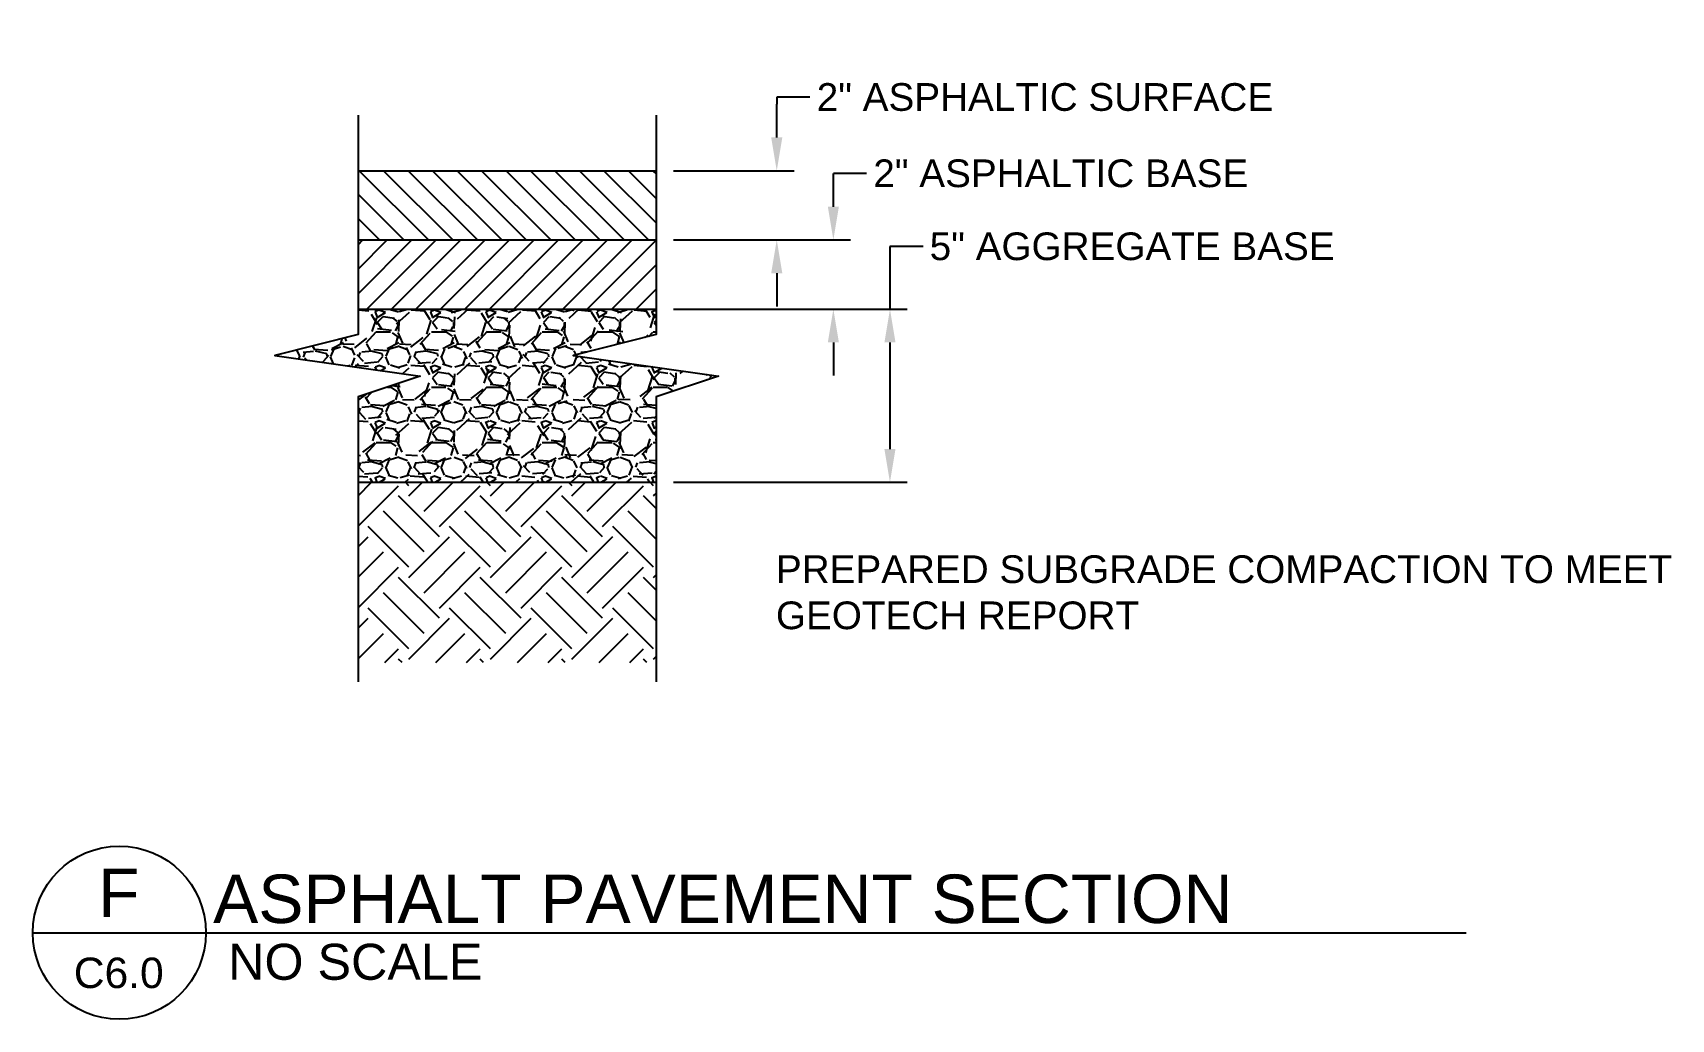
# Paper-space layout 'C6.0 DETAILS' of a CAD drawing. Header units: feet. Extents: x -24 to 102, y -3 to 30.
# Drawn here: x 43.93 to 49.85, y 15.19 to 18.75 of the extents above; entities that cross this region are included whole.
import ezdxf
from ezdxf.enums import TextEntityAlignment as Align

# ---------------------------------------------------------------- set-up
doc = ezdxf.new("R2018")
doc.units = ezdxf.units.FT
doc.header["$MEASUREMENT"] = 0
for name, color, linetype in [('BDR-LOGO', 135, 'Continuous'), ('G-BRDR', 7, 'Continuous'), ('G-BRDR-LINE-ST04', 64, 'Continuous'), ('G-BRDR-STMP', 64, 'Continuous'), ('G-BRDR-TEXT-ST01', 64, 'Continuous'), ('G-LINE-ST07', 7, 'Continuous'), ('G-TEXT-ST02', 2, 'Continuous'), ('G-TEXT-ST03', 3, 'Continuous')]:
    doc.layers.add(name, color=color, linetype=linetype)
doc.layers.add('G-BRDR-LOGO-NPLT', color=7, linetype='Continuous', true_color=0x373a37, plot=False)
doc.layers.add('G-BRDR-LOGO-ST02', color=7, linetype='Continuous', true_color=0x373a37)
doc.layers.add('Layer 2', color=7, linetype='Continuous', lineweight=0)
doc.styles.add('Arial', font='arial.ttf')
doc.styles.add('Arial Narrow Tlblk', font='ARIALN.TTF')
doc.styles.add('Normal', font='arial.ttf', dxfattribs={"height": 0.1})
doc.styles.add('OA_PR-Simplex', font='simplex.shx', dxfattribs={"height": 0.1})
doc.styles.add('R-0', font='arial.ttf')
doc.styles.add('RomanS', font='arial.ttf')
doc.styles.add('SIMPLEX', font='simplex.shx')
doc.styles.get("Standard").update_dxf_attribs({"font": 'arial.ttf'})
doc.styles.add('Tag', font='romans.shx')
doc.styles.add('TBLK_Normal', font='arial.ttf')
doc.dimstyles.new('OA_DETAIL', dxfattribs={"dimscale": 20, "dimtxt": 0.1, "dimasz": 0.12, "dimexe": 0.0625, "dimexo": 0.0625, "dimgap": 0.03, "dimtad": 0, "dimtoh": 1, "dimzin": 0, "dimdsep": 46, "dimtxsty": 'OA_PR-Simplex', "dimcen": 0.09, "dimclrd": 256, "dimclre": 256, "dimclrt": 256, "dimaunit": 1, "dimadec": 4, "dimazin": 0, "dimtfac": 1, "dimtofl": 0, "dimtmove": 1, "dimatfit": 3, "dimfxl": 1, "dimtolj": 1, "dimtzin": 0, "dimlwd": -1, "dimlwe": -1, "dimarcsym": 0})

psp = doc.layouts.new('C6.0 DETAILS')

# ---------------------------------------------------------------- texts
at = {"layer": 'G-TEXT-ST02', "insert": (46.6179, 16.8641), "char_height": 0.1, "width": 3.671562, "attachment_point": 1, "style": 'Normal'}
psp.add_mtext('PREPARED SUBGRADE COMPACTION TO MEET GEOTECH REPORT', dxfattribs=at)

# ---------------------------------------------------------------- blocks, each defined once
blk = doc.blocks.new('*D462')
at = {"layer": 'Defpoints', "color": 0, "transparency": 16777216}
for p in [(46.1852, 17.753), (46.1852, 17.128), (47.0297, 17.128)]:
    blk.add_point(p, dxfattribs=at)
at = {"layer": 'G-TEXT-ST02', "transparency": 16777216}
for p, q in [((47.1497, 17.9794), (47.0297, 17.9794)), ((47.0297, 17.9794), (47.0297, 17.753)), ((46.2477, 17.753), (47.0922, 17.753)), ((47.0297, 17.633), (47.0297, 17.248)), ((46.2477, 17.128), (47.0922, 17.128))]:
    blk.add_line(p, q, dxfattribs=at)
for points in [[(47.0097, 17.633), (47.0497, 17.633), (47.0297, 17.753)], [(47.0097, 17.248), (47.0497, 17.248), (47.0297, 17.128)]]:
    blk.add_solid(points, dxfattribs=at)
at = {"layer": 'G-TEXT-ST02', "transparency": 16777216, "insert": (47.9043, 17.9794), "char_height": 0.1, "attachment_point": 5, "style": 'Normal'}
blk.add_mtext('\\A1;5" AGGREGATE BASE', dxfattribs=at)
blk = doc.blocks.new('*D463')
at = {"layer": 'Defpoints', "color": 0, "transparency": 16777216}
for p in [(46.1852, 18.003), (46.1852, 17.753), (46.8253, 17.753)]:
    blk.add_point(p, dxfattribs=at)
at = {"layer": 'G-TEXT-ST02', "transparency": 16777216}
for p, q in [((46.8253, 18.123), (46.8253, 18.243)), ((46.9453, 18.243), (46.8253, 18.243)), ((46.2477, 18.003), (46.8878, 18.003)), ((46.2477, 17.753), (46.8878, 17.753)), ((46.8253, 17.633), (46.8253, 17.513))]:
    blk.add_line(p, q, dxfattribs=at)
for points in [[(46.8053, 18.123), (46.8453, 18.123), (46.8253, 18.003)], [(46.8053, 17.633), (46.8453, 17.633), (46.8253, 17.753)]]:
    blk.add_solid(points, dxfattribs=at)
at = {"layer": 'G-TEXT-ST02', "transparency": 16777216, "insert": (47.6465, 18.243), "char_height": 0.1, "attachment_point": 5, "style": 'Normal'}
blk.add_mtext('\\A1;2" ASPHALTIC BASE', dxfattribs=at)
blk = doc.blocks.new('*D464')
at = {"layer": 'Defpoints', "color": 0, "transparency": 16777216}
for p in [(46.1852, 18.253), (46.1852, 18.003), (46.6209, 18.003)]:
    blk.add_point(p, dxfattribs=at)
at = {"layer": 'G-TEXT-ST02', "transparency": 16777216}
for p, q in [((46.7409, 18.5185), (46.6209, 18.5185)), ((46.6209, 18.5185), (46.6209, 18.493)), ((46.6209, 18.373), (46.6209, 18.493)), ((46.2477, 18.253), (46.6834, 18.253)), ((46.2477, 18.003), (46.6834, 18.003)), ((46.6209, 17.883), (46.6209, 17.763))]:
    blk.add_line(p, q, dxfattribs=at)
for points in [[(46.6009, 18.373), (46.6409, 18.373), (46.6209, 18.253)], [(46.6009, 17.883), (46.6409, 17.883), (46.6209, 18.003)]]:
    blk.add_solid(points, dxfattribs=at)
at = {"layer": 'G-TEXT-ST02', "transparency": 16777216, "insert": (47.5895, 18.5185), "char_height": 0.1, "attachment_point": 5, "style": 'Normal'}
blk.add_mtext('\\A1;2" ASPHALTIC SURFACE', dxfattribs=at)
blk = doc.blocks.new('title1')
at = {"color": 7}
blk.add_line((0, 0), (0.625, 0), dxfattribs=at)
blk.add_circle((0.3125, 0), 0.3125, dxfattribs=at)
at = {"color": 3, "style": 'R-0'}
blk.add_attdef('X', text='', height=0.175, dxfattribs=at).set_placement((0.3105, 0.1439), align=Align.MIDDLE)
blk.add_attdef('%%U_XXX', (0.6254, 0.0519), '', height=0.175, dxfattribs=at)
at = {"style": 'R-0'}
blk.add_attdef('SCALE', text='', height=0.13, dxfattribs=at).set_placement((0.629, -0.0231), align=Align.TOP_LEFT)
at = {"color": 7, "style": 'R-0'}
blk.add_attdef('XXX', text='', height=0.11, dxfattribs=at).set_placement((0.3105, -0.1449), align=Align.MIDDLE)
blk = doc.blocks.new('FS Shield')
at = {"layer": 'G-BRDR-STMP'}
h = blk.add_hatch(color=256, dxfattribs=at)
h.dxf.hatch_style = 1
h.paths.add_polyline_path([(0.2443, 0.3801, -0.242814), (0.2846, 0.5252), (0.1978, 0.6562, -0.166103), (-0.1978, 0.6562), (-0.2846, 0.5252, -0.242814), (-0.2443, 0.3801), (-0.2782, 0.2172, 0.414505), (-0.179, 0.066), (-0.0478, 0.0389, -0.243992), (0, 0, -0.243992), (0.0478, 0.0389), (0.179, 0.066, 0.414505), (0.2782, 0.2172)])
h.paths.add_polyline_path([(-0.2228, 0.3756, 0.218141), (-0.2573, 0.5268), (-0.1888, 0.6303, 0.152377), (0.1888, 0.6303), (0.2573, 0.5268, 0.218141), (0.2228, 0.3756), (0.2567, 0.2127, -0.414505), (0.1746, 0.0875), (0.0434, 0.0603, 0.140661), (0, 0.0375, 0.140661), (-0.0434, 0.0603), (-0.1746, 0.0875, -0.414505), (-0.2567, 0.2127)], flags=16)
h.paths.add_polyline_path([(-0.1004, 0.2983), (-0.1004, 0.2983, -1), (-0.1661, 0.2983), (-0.1661, 0.2981, 0.998073)], flags=0)
h.paths.add_polyline_path([(-0.0738, 0.2827, 0.217701), (-0.0735, 0.2913), (-0.0645, 0.2995), (-0.0634, 0.3048), (-0.0526, 0.3178), (-0.0513, 0.3216, 0.19301), (-0.0665, 0.3187, -0.295387), (-0.0662, 0.3226, -0.032951), (-0.061, 0.3284, 0.170622), (-0.0558, 0.339, -0.23866), (-0.0516, 0.3452, 0.171128), (-0.0415, 0.3568, 0.896588), (-0.046, 0.3592), (-0.0505, 0.3568), (-0.053, 0.3558), (-0.0551, 0.3529, -0.303734), (-0.0509, 0.3635, 0.719585), (-0.0537, 0.3731, 0.230439), (-0.0603, 0.3702, -0.128843), (-0.0533, 0.3803, 0.074045), (-0.0425, 0.3928), (-0.0352, 0.4009), (-0.0304, 0.4072, 0.993685), (-0.0328, 0.4091, -0.189055), (-0.0411, 0.4043, 0.089309), (-0.0405, 0.4115, -0.326628), (-0.0366, 0.4178, 0.341744), (-0.0339, 0.4226), (-0.0318, 0.4298), (-0.0387, 0.4322), (-0.0353, 0.4375), (-0.0335, 0.4413), (-0.0262, 0.4471), (-0.0193, 0.4653), (-0.0175, 0.4687, 0.92852), (-0.0207, 0.4706, 0.33514), (-0.0273, 0.4692, -0.005353), (-0.0256, 0.4754, 0.5916), (-0.028, 0.4778, 0.219176), (-0.0172, 0.4951, -0.13116), (-0.0141, 0.5028, 0.04801), (-0.0082, 0.5124, 0.029394), (-0.0005, 0.5307, -0.109847), (0.0106, 0.509, 0.137954), (0.021, 0.4913, 0.125309), (0.0151, 0.4927, 0.275089), (0.0245, 0.4687), (0.0273, 0.4615), (0.029, 0.4548, 0.043054), (0.0349, 0.4471, -1.370275), (0.0328, 0.4461), (0.029, 0.449), (0.0252, 0.4495), (0.0248, 0.4471, 0.124458), (0.0398, 0.4264, 0.096736), (0.0339, 0.4269, -0.114328), (0.0391, 0.412, 0.23545), (0.0419, 0.4077, -0.266794), (0.0443, 0.4034, 0.016051), (0.0554, 0.3923, 0.072041), (0.0461, 0.3928, 0.435338), (0.0412, 0.3947, 0.010058), (0.0565, 0.3688, 0.189905), (0.0648, 0.3625, -0.243249), (0.069, 0.3587, 0.134006), (0.061, 0.3592, -0.24982), (0.0544, 0.3611, 1.322278), (0.0523, 0.3573, 0.175179), (0.0662, 0.3356, -0.066467), (0.0683, 0.3265, -0.741881), (0.0661, 0.3257, 0.029676), (0.0742, 0.3164, -0.099505), (0.0808, 0.3063, 0.046515), (0.0711, 0.3135, 1.415545), (0.0704, 0.3102), (0.0773, 0.2915, -0.427657), (0.0783, 0.2803, 0.459333), (0.0794, 0.2731, -0.59758), (0.0749, 0.2793, 0.930872), (0.0707, 0.2817), (0.0679, 0.2808), (0.0651, 0.2808, 0.683561), (0.0627, 0.2745, -0.303146), (0.0554, 0.2798), (0.0509, 0.2861), (0.0391, 0.2875), (0.0345, 0.287), (0.0335, 0.2846), (0.0286, 0.2889), (0.0241, 0.2889), (0.0196, 0.2928), (0.0182, 0.2971, 0.677276), (0.0113, 0.2976, 0.150091), (0.0085, 0.2793, -0.051223), (0.0109, 0.2246, -0.009226), (0.0182, 0.2231, -0.136436), (0.0255, 0.2193, 0.091757), (0.0307, 0.2159, 0.542625), (0.0314, 0.2164), (0.0352, 0.214), (0.0398, 0.2106), (0.0429, 0.2111, -0.146149), (0.0603, 0.1991, -0.079398), (0.0519, 0.2015, -0.254648), (0.0429, 0.2006, 0.18232), (0.0279, 0.201, -0.123873), (-0.0013, 0.1986, 0.063634), (-0.0141, 0.1991, -0.150743), (-0.0232, 0.201, 0.01873), (-0.0405, 0.1982, -0.166823), (-0.0517, 0.1996, 0.248807), (-0.0686, 0.1991, -0.123464), (-0.0544, 0.2054, 0.108954), (-0.0401, 0.2111, -0.108093), (-0.0283, 0.2159, 0.102825), (-0.0225, 0.2182), (-0.0123, 0.2246, 0.302817), (-0.0106, 0.2284), (-0.0085, 0.2899, 0.807359), (-0.0162, 0.2918, -0.322228), (-0.0252, 0.287, 0.323267), (-0.0405, 0.2789, -0.037195), (-0.0638, 0.2769, 0.174342), (-0.0742, 0.2731, -0.219804)], flags=0)
h.paths.add_polyline_path([(0.2497, 0.2288), (0.2497, 0.244), (0.1881, 0.244), (0.1881, 0.2288)], flags=8)
h.paths.add_polyline_path([(0.2497, 0.2019), (0.2497, 0.2183), (0.1881, 0.2183), (0.1881, 0.2019)], flags=8)
h.paths.add_polyline_path([(0.2481, 0.1721), (0.25, 0.1884), (0.1888, 0.1953), (0.187, 0.179)], flags=8)
h.paths.add_polyline_path([(0.228, 0.1296), (0.2373, 0.1431), (0.1866, 0.178), (0.1773, 0.1645)], flags=8)
h.paths.add_polyline_path([(0.2135, 0.1155), (0.2239, 0.1251), (0.1821, 0.1702), (0.1717, 0.1607)], flags=8)
h.paths.add_polyline_path([(0.1697, 0.0957), (0.1855, 0.0998), (0.1699, 0.1593), (0.1541, 0.1552)], flags=8)
h.paths.add_polyline_path([(0.1412, 0.0903), (0.1585, 0.0936), (0.1468, 0.154), (0.1295, 0.1507)], flags=8)
h.paths.add_polyline_path([(0.1229, 0.0872), (0.1133, 0.1479)], flags=8)
h.paths.add_polyline_path([(0.0876, 0.0824), (0.1039, 0.0844), (0.0964, 0.1454), (0.0801, 0.1434)], flags=8)
h.paths.add_polyline_path([(0.0597, 0.0798), (0.0772, 0.0813), (0.0719, 0.1426), (0.0544, 0.141)], flags=8)
h.paths.add_polyline_path([(0.0317, 0.0781), (0.0505, 0.0791), (0.0473, 0.1405), (0.0285, 0.1396)], flags=8)
h.paths.add_polyline_path([(-0.0179, 0.0775), (0.0179, 0.0775), (0.0179, 0.1391), (-0.0179, 0.1391)], flags=8)
h.paths.add_polyline_path([(-0.0368, 0.0783), (-0.018, 0.0777), (-0.0159, 0.1392), (-0.0346, 0.1398)], flags=8)
h.paths.add_polyline_path([(-0.0766, 0.0812), (-0.0603, 0.0798), (-0.0549, 0.1411), (-0.0713, 0.1425)], flags=8)
h.paths.add_polyline_path([(-0.1039, 0.0844), (-0.0876, 0.0824), (-0.0801, 0.1434), (-0.0964, 0.1454)], flags=8)
h.paths.add_polyline_path([(-0.1304, 0.0884), (-0.1153, 0.086), (-0.1057, 0.1468), (-0.1208, 0.1491)], flags=8)
h.paths.add_polyline_path([(-0.1591, 0.0937), (-0.1407, 0.0901), (-0.129, 0.1505), (-0.1474, 0.1541)], flags=8)
h.paths.add_polyline_path([(-0.1855, 0.0998), (-0.1697, 0.0957), (-0.1541, 0.1552), (-0.1699, 0.1593)], flags=8)
h.paths.add_polyline_path([(-0.2186, 0.1197), (-0.2056, 0.1097), (-0.168, 0.1584), (-0.181, 0.1684)], flags=8)
h.paths.add_polyline_path([(-0.2418, 0.1519), (-0.2326, 0.1356), (-0.179, 0.1658), (-0.1882, 0.1821)], flags=8)
h.paths.add_polyline_path([(-0.25, 0.1884), (-0.2481, 0.1721), (-0.187, 0.179), (-0.1888, 0.1953)], flags=8)
h.paths.add_polyline_path([(-0.2497, 0.2177), (-0.2497, 0.2024), (-0.1881, 0.2024), (-0.1881, 0.2177)], flags=8)
h.paths.add_polyline_path([(-0.2497, 0.2446), (-0.2497, 0.2282), (-0.1881, 0.2282), (-0.1881, 0.2446)], flags=8)
h.paths.add_polyline_path([(0.1794, 0.4898), (0.2182, 0.4821), (0.2182, 0.5503), (0.1794, 0.558)], flags=8)
h.paths.add_polyline_path([(0.1493, 0.5027), (0.1904, 0.4952), (0.1904, 0.5613), (0.1493, 0.5689)], flags=8)
h.paths.add_polyline_path([(0.1293, 0.5098), (0.1508, 0.5098), (0.1508, 0.5744), (0.1293, 0.5744)], flags=8)
h.paths.add_polyline_path([(0.0884, 0.5212), (0.1308, 0.516), (0.1308, 0.5793), (0.0884, 0.5845)], flags=8)
h.paths.add_polyline_path([(0.0588, 0.5268), (0.0985, 0.5236), (0.0985, 0.586), (0.0588, 0.5893)], flags=8)
h.paths.add_polyline_path([(0.0282, 0.5305), (0.0665, 0.5287), (0.0665, 0.5905), (0.0282, 0.5924)], flags=8)
h.paths.add_polyline_path([(-0.004, 0.5321), (0.0356, 0.5315), (0.0356, 0.593), (-0.004, 0.5937)], flags=8)
h.paths.add_polyline_path([(-0.0672, 0.5286), (-0.0275, 0.5306), (-0.0275, 0.5924), (-0.0672, 0.5905)], flags=8)
h.paths.add_polyline_path([(-0.0888, 0.5234), (-0.07, 0.5267), (-0.0656, 0.5899), (-0.0845, 0.5866)], flags=8)
h.paths.add_polyline_path([(-0.1288, 0.5165), (-0.0904, 0.5207), (-0.0904, 0.584), (-0.1288, 0.5798)], flags=8)
h.paths.add_polyline_path([(-0.1599, 0.5069), (-0.1202, 0.5127), (-0.1202, 0.5773), (-0.1599, 0.5715)], flags=8)
h.paths.add_polyline_path([(-0.191, 0.4949), (-0.1486, 0.503), (-0.1486, 0.5691), (-0.191, 0.5611)], flags=8)
h.paths.add_polyline_path([(-0.2182, 0.4821), (-0.1794, 0.4898), (-0.1794, 0.558), (-0.2182, 0.5503)], flags=8)
h = blk.add_hatch(color=256, dxfattribs=at)
h.dxf.hatch_style = 1
edge = h.paths.add_edge_path()
edge.add_arc((-0.0245, 0.0261), 0.2017, 77.7762, 79.8906, ccw=False)
edge.add_arc((0.0149, 0.2081), 0.0154, 46.6993, 77.7762, ccw=False)
edge.add_arc((0.0372, 0.2317), 0.017, 226.6993, 247.6698)
edge.add_arc((0.0309, 0.2164), 0.000504, 247.6698, 361.6112)
edge.add_line((0.0314, 0.2164), (0.0352, 0.214))
edge.add_line((0.0352, 0.214), (0.0398, 0.2106))
edge.add_line((0.0398, 0.2106), (0.0429, 0.2111))
edge.add_arc((0.0315, 0.176), 0.0369, 38.7298, 71.9892, ccw=False)
edge.add_arc((0.0636, 0.2264), 0.0275, 244.8609, 263.0196, ccw=False)
edge.add_arc((0.0465, 0.2093), 0.0095, 247.4941, 304.6405, ccw=False)
edge.add_arc((0.0348, 0.181), 0.0212, 67.4941, 108.8248)
edge.add_arc((0.0086, 0.2579), 0.06, 260.5792, 288.8248, ccw=False)
edge.add_arc((-0.0096, 0.1486), 0.0508, 80.5792, 95.1433)
edge.add_arc((-0.0155, 0.2147), 0.0157, 240.8537, 275.1433, ccw=False)
edge.add_arc((0.0066, -0.0323), 0.2353, 97.2688, 101.5609)
edge.add_arc((-0.044, 0.2151), 0.0173, 243.6768, 281.5609, ccw=False)
edge.add_arc((-0.0597, 0.1834), 0.0181, 63.6768, 119.5644)
edge.add_arc((-0.0491, 0.1738), 0.032, 99.594, 127.7474, ccw=False)
edge.add_arc((-0.0603, 0.2405), 0.0357, 279.594, 304.4664)
edge.add_arc((-0.0233, 0.1865), 0.0298, 99.7892, 124.4664, ccw=False)
edge.add_arc((-0.0309, 0.231), 0.0153, 279.7892, 300.6858)
edge.add_line((-0.0231, 0.2179), (-0.0123, 0.2246))
edge.add_arc((-0.0144, 0.2278), 0.0038, 301.9791, 369.3679)
edge.add_line((-0.0106, 0.2284), (-0.0085, 0.2899))
edge.add_arc((-0.0125, 0.29), 0.00403, 358.0581, 513.722)
edge.add_arc((-0.024, 0.2957), 0.00876, 262.2805, 333.722, ccw=False)
edge.add_arc((-0.0272, 0.2724), 0.0148, 82.2805, 153.9377)
edge.add_arc((-0.065, 0.4342), 0.1572, 270.4582, 278.9786, ccw=False)
edge.add_arc((-0.0636, 0.2605), 0.0164, 90.4582, 130.0168)
edge.add_arc((-0.0636, 0.2775), 0.0115, 153.1354, 202.7221, ccw=False)
edge.add_arc((-0.0831, 0.2874), 0.0104, 333.1354, 382.2623)
edge.add_line((-0.0735, 0.2913), (-0.0645, 0.2995))
edge.add_line((-0.0645, 0.2995), (-0.0634, 0.3048))
edge.add_line((-0.0634, 0.3048), (-0.0526, 0.3178))
edge.add_line((-0.0526, 0.3178), (-0.0513, 0.3216))
edge.add_arc((-0.0553, 0.3011), 0.0209, 78.8277, 122.5251)
edge.add_arc((-0.0634, 0.3204), 0.00355, 141.9207, 207.7466, ccw=False)
edge.add_arc((-0.0193, 0.2858), 0.0595, 134.3716, 141.9207, ccw=False)
edge.add_arc((-0.0734, 0.3411), 0.0178, 314.3716, 353.1023)
edge.add_arc((-0.0475, 0.338), 0.00831, 119.4097, 173.1023, ccw=False)
edge.add_arc((-0.0629, 0.3653), 0.023, 299.4097, 338.2531)
edge.add_arc((-0.0439, 0.3577), 0.00257, 338.2531, 505.7692)
edge.add_line((-0.046, 0.3592), (-0.0505, 0.3568))
edge.add_line((-0.0505, 0.3568), (-0.053, 0.3558))
edge.add_line((-0.053, 0.3558), (-0.0551, 0.3529))
edge.add_arc((-0.0451, 0.3551), 0.0102, 124.6681, 192.2493, ccw=False)
edge.add_arc((-0.0539, 0.3678), 0.00527, 304.6681, 447.6211)
edge.add_arc((-0.054, 0.3649), 0.00823, 87.6211, 139.5277)
edge.add_arc((-0.0375, 0.362), 0.0242, 130.7407, 160.1074, ccw=False)
edge.add_arc((-0.0899, 0.4227), 0.056, 310.7407, 327.6796)
edge.add_line((-0.0425, 0.3928), (-0.0352, 0.4009))
edge.add_line((-0.0352, 0.4009), (-0.0304, 0.4072))
edge.add_arc((-0.0316, 0.4081), 0.00155, 322.0684, 501.3425)
edge.add_arc((-0.0431, 0.4173), 0.0132, 278.5197, 321.3425, ccw=False)
edge.add_arc((-0.0608, 0.4098), 0.0204, 344.2814, 364.6955)
edge.add_arc((-0.0343, 0.412), 0.0062, 112.3414, 184.6955, ccw=False)
edge.add_arc((-0.0384, 0.4219), 0.00453, 292.3414, 367.8116)
edge.add_line((-0.0339, 0.4226), (-0.0318, 0.4298))
edge.add_line((-0.0318, 0.4298), (-0.0387, 0.4322))
edge.add_line((-0.0387, 0.4322), (-0.0353, 0.4375))
edge.add_line((-0.0353, 0.4375), (-0.0335, 0.4413))
edge.add_line((-0.0335, 0.4413), (-0.0262, 0.4471))
edge.add_line((-0.0262, 0.4471), (-0.0193, 0.4653))
edge.add_line((-0.0193, 0.4653), (-0.0175, 0.4687))
edge.add_arc((-0.0192, 0.4695), 0.00184, 332.6766, 504.1859)
edge.add_arc((-0.023, 0.4655), 0.00561, 65.2579, 139.3702)
edge.add_arc((0.2661, 0.3927), 0.3032, 164.1578, 165.3846, ccw=False)
edge.add_arc((-0.0274, 0.476), 0.00195, 344.1578, 466.592)
edge.add_arc((-0.0414, 0.4982), 0.0244, 303.3448, 352.7943)
edge.add_arc((-0.0013, 0.4931), 0.0161, 142.9053, 172.7943, ccw=False)
edge.add_arc((-0.061, 0.5383), 0.0589, 322.9053, 333.8999)
edge.add_arc((-0.1595, 0.5865), 0.1685, 333.8999, 340.6345)
edge.add_arc((-0.0436, 0.4948), 0.056, 14.6943, 39.7689, ccw=False)
edge.add_arc((0.0474, 0.5187), 0.0381, 194.6943, 226.1128)
edge.add_arc((0.0152, 0.4804), 0.0123, 62.0111, 90.581)
edge.add_arc((0.04, 0.4886), 0.0252, 170.5834, 232.1073)
edge.add_line((0.0245, 0.4687), (0.0273, 0.4615))
edge.add_line((0.0273, 0.4615), (0.029, 0.4548))
edge.add_arc((0.0765, 0.4852), 0.0564, 212.6271, 222.4882)
edge.add_arc((0.034, 0.4463), 0.00121, -173.0268, 42.4882, ccw=False)
edge.add_line((0.0328, 0.4461), (0.029, 0.449))
edge.add_line((0.029, 0.449), (0.0252, 0.4495))
edge.add_line((0.0252, 0.4495), (0.0248, 0.4471))
edge.add_arc((0.0732, 0.4663), 0.052, 201.7042, 230.082)
edge.add_arc((0.0356, 0.4115), 0.0155, 74.3023, 96.4038)
edge.add_arc((0.0044, 0.4082), 0.035, 6.2546, 32.3434, ccw=False)
edge.add_arc((0.0448, 0.4126), 0.00576, 186.2546, 239.2505)
edge.add_arc((0.0393, 0.4034), 0.00498, -0.5024, 59.2505, ccw=False)
edge.add_arc((0.2217, 0.5711), 0.2442, 223.3934, 227.0716)
edge.add_arc((0.0491, 0.3602), 0.0328, 78.8277, 95.3098)
edge.add_arc((0.0427, 0.3915), 0.00357, 21.3951, 115.4963)
edge.add_arc((0.6935, 0.7617), 0.7484, 209.3613, 211.6664)
edge.add_arc((0.0686, 0.3763), 0.0142, 211.6664, 254.6772)
edge.add_arc((0.0632, 0.3566), 0.00617, 19.9906, 74.6772, ccw=False)
edge.add_arc((0.0641, 0.3443), 0.0152, 71.2951, 101.8251)
edge.add_arc((0.0595, 0.3663), 0.00731, 225.719, 281.8251, ccw=False)
edge.add_arc((0.0528, 0.3595), 0.00227, 45.719, 257.3224)
edge.add_arc((0.0892, 0.3657), 0.0378, 192.8665, 232.6114)
edge.add_arc((0.0331, 0.3233), 0.0354, 5.2612, 20.4719, ccw=False)
edge.add_arc((0.0671, 0.3264), 0.00122, -135.777, 5.2612, ccw=False)
edge.add_arc((0.1479, 0.389), 0.1034, 217.8435, 224.567)
edge.add_arc((0.0524, 0.295), 0.0306, 21.837, 44.567, ccw=False)
edge.add_arc((0.0373, 0.2578), 0.0652, 48.1487, 58.8015)
edge.add_arc((0.0701, 0.312), 0.00182, 58.8015, 277.8456)
edge.add_line((0.0704, 0.3102), (0.0773, 0.2915))
edge.add_arc((0.0725, 0.2854), 0.00774, -41.106, 51.5113, ccw=False)
edge.add_arc((0.082, 0.2771), 0.0048, 138.894, 237.5775)
edge.add_arc((0.0788, 0.2774), 0.00438, 154.1697, 277.6165, ccw=False)
edge.add_arc((0.0727, 0.2804), 0.00241, 334.1697, 505.9681)
edge.add_line((0.0707, 0.2817), (0.0679, 0.2808))
edge.add_line((0.0679, 0.2808), (0.0651, 0.2808))
edge.add_arc((0.0651, 0.2772), 0.0036, 90, 227.42)
edge.add_arc((0.063, 0.2826), 0.00812, 200.3742, 267.832, ccw=False)
edge.add_line((0.0554, 0.2798), (0.0509, 0.2861))
edge.add_line((0.0509, 0.2861), (0.0391, 0.2875))
edge.add_line((0.0391, 0.2875), (0.0345, 0.287))
edge.add_line((0.0345, 0.287), (0.0335, 0.2846))
edge.add_line((0.0335, 0.2846), (0.0286, 0.2889))
edge.add_line((0.0286, 0.2889), (0.0241, 0.2889))
edge.add_line((0.0241, 0.2889), (0.0196, 0.2928))
edge.add_line((0.0196, 0.2928), (0.0182, 0.2971))
edge.add_arc((0.0146, 0.296), 0.00375, 17.83, 154.2655)
edge.add_arc((0.0396, 0.2839), 0.0314, 154.2655, 188.409)
edge.add_arc((-0.2569, 0.2401), 0.2682, -3.3201, 8.409, ccw=False)
edge = h.paths.add_edge_path()
edge.add_line((0.0991, 0.2995), (0.1097, 0.2996))
edge.add_arc((0.1499, 0.2996), 0.0402, 180.0804, 262.8912)
edge.add_arc((0.1509, 0.2961), 0.0368, 260.7155, 309.9664)
edge.add_arc((0.1416, 0.2988), 0.0452, 316.8203, 365.324)
edge.add_arc((0.1515, 0.2992), 0.0353, 6.1629, 56.927)
edge.add_arc((83.8205, 94.2912), 125.8023, 228.284761, 228.323045, ccw=False)
edge.add_arc((0.1248, 0.4077), 0.0285, 190.2628, 233.9243, ccw=False)
edge.add_arc((0.1382, 0.4095), 0.042, 112.0719, 189.3983, ccw=False)
edge.add_arc((0.144, 0.3926), 0.0599, 59.5827, 111.1265, ccw=False)
edge.add_line((0.1743, 0.4442), (0.1743, 0.4524))
edge.add_line((0.1743, 0.4524), (0.1888, 0.4524))
edge.add_line((0.1888, 0.4524), (0.1888, 0.4091))
edge.add_line((0.1888, 0.4091), (0.1785, 0.4091))
edge.add_arc((0.1492, 0.4103), 0.0293, 357.7915, 404.6693)
edge.add_arc((0.1491, 0.3997), 0.0375, 56.1098, 120.0065)
edge.add_arc((0.142, 0.4148), 0.021, 123.8169, 228.851)
edge.add_arc((9.2111, 10.432), 13.5337, 227.84573, 228.23783)
edge.add_arc((0.1559, 0.3031), 0.0533, 12.8451, 39.4794, ccw=False)
edge.add_arc((0.1458, 0.3075), 0.0626, -54.777, 6.8258, ccw=False)
edge.add_arc((0.1518, 0.3035), 0.0559, 221.1353, 302.5344, ccw=False)
edge.add_line((0.1097, 0.2668), (0.1097, 0.2477))
edge.add_line((0.1097, 0.2477), (0.0991, 0.2477))
edge.add_line((0.0991, 0.2477), (0.0991, 0.2995))
edge = h.paths.add_edge_path()
edge.add_line((-0.1121, 0.4528), (-0.1121, 0.4428))
edge.add_line((-0.1121, 0.4428), (-0.1039, 0.4428))
edge.add_arc((-0.1039, 0.4392), 0.00354, 0, 90, ccw=False)
edge.add_line((-0.1004, 0.4392), (-0.1004, 0.298))
edge.add_arc((-0.1332, 0.2983), 0.0329, 180.4422, 359.5578, ccw=False)
edge.add_line((-0.1661, 0.298), (-0.1661, 0.4392))
edge.add_arc((-0.1625, 0.4392), 0.00354, 90, 180, ccw=False)
edge.add_line((-0.1625, 0.4428), (-0.1601, 0.4428))
edge.add_line((-0.1601, 0.4428), (-0.1601, 0.4528))
edge.add_line((-0.1601, 0.4528), (-0.1953, 0.4528))
edge.add_line((-0.1953, 0.4528), (-0.1953, 0.4428))
edge.add_line((-0.1953, 0.4428), (-0.1928, 0.4428))
edge.add_arc((-0.1928, 0.4392), 0.00354, 0, 90, ccw=False)
edge.add_line((-0.1893, 0.4392), (-0.1893, 0.298))
edge.add_arc((-0.139, 0.298), 0.0503, 180, 360)
edge.add_line((-0.0887, 0.298), (-0.0887, 0.4392))
edge.add_arc((-0.0851, 0.4392), 0.00354, 90, 180, ccw=False)
edge.add_line((-0.0851, 0.4428), (-0.077, 0.4428))
edge.add_line((-0.077, 0.4428), (-0.077, 0.4528))
edge.add_line((-0.077, 0.4528), (-0.1121, 0.4528))
h.paths.add_polyline_path([(0.2497, 0.2288), (0.2497, 0.244), (0.1881, 0.244), (0.1881, 0.2288)], flags=9)
h.paths.add_polyline_path([(0.2497, 0.2019), (0.2497, 0.2183), (0.1881, 0.2183), (0.1881, 0.2019)], flags=9)
h.paths.add_polyline_path([(0.2481, 0.1721), (0.25, 0.1884), (0.1888, 0.1953), (0.187, 0.179)], flags=9)
h.paths.add_polyline_path([(0.228, 0.1296), (0.2373, 0.1431), (0.1866, 0.178), (0.1773, 0.1645)], flags=9)
h.paths.add_polyline_path([(0.2135, 0.1155), (0.2239, 0.1251), (0.1821, 0.1702), (0.1717, 0.1607)], flags=9)
h.paths.add_polyline_path([(0.1697, 0.0957), (0.1855, 0.0998), (0.1699, 0.1593), (0.1541, 0.1552)], flags=9)
h.paths.add_polyline_path([(0.1412, 0.0903), (0.1585, 0.0936), (0.1468, 0.154), (0.1295, 0.1507)], flags=9)
h.paths.add_polyline_path([(0.1229, 0.0872), (0.1133, 0.1479)], flags=9)
h.paths.add_polyline_path([(0.0876, 0.0824), (0.1039, 0.0844), (0.0964, 0.1454), (0.0801, 0.1434)], flags=9)
h.paths.add_polyline_path([(0.0597, 0.0798), (0.0772, 0.0813), (0.0719, 0.1426), (0.0544, 0.141)], flags=9)
h.paths.add_polyline_path([(0.0317, 0.0781), (0.0505, 0.0791), (0.0473, 0.1405), (0.0285, 0.1396)], flags=9)
h.paths.add_polyline_path([(-0.0179, 0.0775), (0.0179, 0.0775), (0.0179, 0.1391), (-0.0179, 0.1391)], flags=9)
h.paths.add_polyline_path([(-0.0368, 0.0783), (-0.018, 0.0777), (-0.0159, 0.1392), (-0.0346, 0.1398)], flags=9)
h.paths.add_polyline_path([(-0.0766, 0.0812), (-0.0603, 0.0798), (-0.0549, 0.1411), (-0.0713, 0.1425)], flags=9)
h.paths.add_polyline_path([(-0.1039, 0.0844), (-0.0876, 0.0824), (-0.0801, 0.1434), (-0.0964, 0.1454)], flags=9)
h.paths.add_polyline_path([(-0.1304, 0.0884), (-0.1153, 0.086), (-0.1057, 0.1468), (-0.1208, 0.1491)], flags=9)
h.paths.add_polyline_path([(-0.1591, 0.0937), (-0.1407, 0.0901), (-0.129, 0.1505), (-0.1474, 0.1541)], flags=9)
h.paths.add_polyline_path([(-0.1855, 0.0998), (-0.1697, 0.0957), (-0.1541, 0.1552), (-0.1699, 0.1593)], flags=9)
h.paths.add_polyline_path([(-0.2186, 0.1197), (-0.2056, 0.1097), (-0.168, 0.1584), (-0.181, 0.1684)], flags=9)
h.paths.add_polyline_path([(-0.2418, 0.1519), (-0.2326, 0.1356), (-0.179, 0.1658), (-0.1882, 0.1821)], flags=9)
h.paths.add_polyline_path([(-0.25, 0.1884), (-0.2481, 0.1721), (-0.187, 0.179), (-0.1888, 0.1953)], flags=9)
h.paths.add_polyline_path([(-0.2497, 0.2177), (-0.2497, 0.2024), (-0.1881, 0.2024), (-0.1881, 0.2177)], flags=9)
h.paths.add_polyline_path([(-0.2497, 0.2446), (-0.2497, 0.2282), (-0.1881, 0.2282), (-0.1881, 0.2446)], flags=9)
h.paths.add_polyline_path([(0.1794, 0.4898), (0.2182, 0.4821), (0.2182, 0.5503), (0.1794, 0.558)], flags=9)
h.paths.add_polyline_path([(0.1493, 0.5027), (0.1904, 0.4952), (0.1904, 0.5613), (0.1493, 0.5689)], flags=9)
h.paths.add_polyline_path([(0.1293, 0.5098), (0.1508, 0.5098), (0.1508, 0.5744), (0.1293, 0.5744)], flags=9)
h.paths.add_polyline_path([(0.0884, 0.5212), (0.1308, 0.516), (0.1308, 0.5793), (0.0884, 0.5845)], flags=9)
h.paths.add_polyline_path([(0.0588, 0.5268), (0.0985, 0.5236), (0.0985, 0.586), (0.0588, 0.5893)], flags=9)
h.paths.add_polyline_path([(0.0282, 0.5305), (0.0665, 0.5287), (0.0665, 0.5905), (0.0282, 0.5924)], flags=9)
h.paths.add_polyline_path([(-0.004, 0.5321), (0.0356, 0.5315), (0.0356, 0.593), (-0.004, 0.5937)], flags=9)
h.paths.add_polyline_path([(-0.0672, 0.5286), (-0.0275, 0.5306), (-0.0275, 0.5924), (-0.0672, 0.5905)], flags=9)
h.paths.add_polyline_path([(-0.0888, 0.5234), (-0.07, 0.5267), (-0.0656, 0.5899), (-0.0845, 0.5866)], flags=9)
h.paths.add_polyline_path([(-0.1288, 0.5165), (-0.0904, 0.5207), (-0.0904, 0.584), (-0.1288, 0.5798)], flags=9)
h.paths.add_polyline_path([(-0.1599, 0.5069), (-0.1202, 0.5127), (-0.1202, 0.5773), (-0.1599, 0.5715)], flags=9)
h.paths.add_polyline_path([(-0.191, 0.4949), (-0.1486, 0.503), (-0.1486, 0.5691), (-0.191, 0.5611)], flags=9)
h.paths.add_polyline_path([(-0.2182, 0.4821), (-0.1794, 0.4898), (-0.1794, 0.558), (-0.2182, 0.5503)], flags=9)
at = {"layer": 'G-BRDR-STMP', "lineweight": 20}
for points in [[(-0.0478, 0.0389), (-0.179, 0.066, -0.414505), (-0.2782, 0.2172), (-0.2443, 0.3801, 0.242814), (-0.2846, 0.5252), (-0.1978, 0.6562, 0.166103), (0.1978, 0.6562), (0.2846, 0.5252, 0.242814), (0.2443, 0.3801), (0.2782, 0.2172, -0.414505), (0.179, 0.066), (0.0478, 0.0389, 0.243992), (0, 0, 0.243992)], [(-0.0434, 0.0603), (-0.1746, 0.0875, -0.414505), (-0.2567, 0.2127), (-0.2228, 0.3756, 0.218141), (-0.2573, 0.5268), (-0.1888, 0.6303, 0.152377), (0.1888, 0.6303), (0.2573, 0.5268, 0.218141), (0.2228, 0.3756), (0.2567, 0.2127, -0.414505), (0.1746, 0.0875), (0.0434, 0.0603, 0.140661), (0, 0.0375, 0.140661)]]:
    blk.add_lwpolyline(points, format="xyb", close=True, dxfattribs=at)
at = {"layer": 'G-BRDR-STMP', "lineweight": 13}
for points in [[(0.0109, 0.2246, -0.009226), (0.0182, 0.2231, -0.136436), (0.0255, 0.2193, 0.091757), (0.0307, 0.2159, 0.542625), (0.0314, 0.2164), (0.0352, 0.214), (0.0398, 0.2106), (0.0429, 0.2111, -0.146149), (0.0603, 0.1991, -0.079398), (0.0519, 0.2015, -0.254648), (0.0429, 0.2006, 0.18232), (0.0279, 0.201, -0.123873), (-0.0013, 0.1986, 0.063634), (-0.0141, 0.1991, -0.150743), (-0.0232, 0.201, 0.01873), (-0.0405, 0.1982, -0.166823), (-0.0517, 0.1996, 0.248807), (-0.0686, 0.1991, -0.123464), (-0.0544, 0.2054, 0.108954), (-0.0401, 0.2111, -0.108093), (-0.0283, 0.2159, 0.091432), (-0.0231, 0.2179), (-0.0123, 0.2246, 0.302817), (-0.0106, 0.2284), (-0.0085, 0.2899, 0.807359), (-0.0162, 0.2918, -0.322228), (-0.0252, 0.287, 0.323267), (-0.0405, 0.2789, -0.037195), (-0.0638, 0.2769, 0.174342), (-0.0742, 0.2731, -0.219804), (-0.0738, 0.2827, 0.217701), (-0.0735, 0.2913), (-0.0645, 0.2995), (-0.0634, 0.3048), (-0.0526, 0.3178), (-0.0513, 0.3216, 0.19301), (-0.0665, 0.3187, -0.295387), (-0.0662, 0.3226, -0.032951), (-0.061, 0.3284, 0.170622), (-0.0558, 0.339, -0.23866), (-0.0516, 0.3452, 0.171128), (-0.0415, 0.3568, 0.896588), (-0.046, 0.3592), (-0.0505, 0.3568), (-0.053, 0.3558), (-0.0551, 0.3529, -0.303734), (-0.0509, 0.3635, 0.719585), (-0.0537, 0.3731, 0.230439), (-0.0603, 0.3702, -0.128843), (-0.0533, 0.3803, 0.074045), (-0.0425, 0.3928), (-0.0352, 0.4009), (-0.0304, 0.4072, 0.993685), (-0.0328, 0.4091, -0.189055), (-0.0411, 0.4043, 0.089309), (-0.0405, 0.4115, -0.326628), (-0.0366, 0.4178, 0.341744), (-0.0339, 0.4226), (-0.0318, 0.4298), (-0.0387, 0.4322), (-0.0353, 0.4375), (-0.0335, 0.4413), (-0.0262, 0.4471), (-0.0193, 0.4653), (-0.0175, 0.4687, 0.92852), (-0.0207, 0.4706, 0.33514), (-0.0273, 0.4692, -0.005353), (-0.0256, 0.4754, 0.5916), (-0.028, 0.4778, 0.219176), (-0.0172, 0.4951, -0.13116), (-0.0141, 0.5028, 0.04801), (-0.0082, 0.5124, 0.029394), (-0.0005, 0.5307, -0.109847), (0.0106, 0.509, 0.137954), (0.021, 0.4913, 0.125309), (0.0151, 0.4927, 0.275089), (0.0245, 0.4687), (0.0273, 0.4615), (0.029, 0.4548, 0.043054), (0.0349, 0.4471, -1.370275), (0.0328, 0.4461), (0.029, 0.449), (0.0252, 0.4495), (0.0248, 0.4471, 0.124458), (0.0398, 0.4264, 0.096736), (0.0339, 0.4269, -0.114328), (0.0391, 0.412, 0.23545), (0.0419, 0.4077, -0.266794), (0.0443, 0.4034, 0.016051), (0.0554, 0.3923, 0.072041), (0.0461, 0.3928, 0.435338), (0.0412, 0.3947, 0.010058), (0.0565, 0.3688, 0.189905), (0.0648, 0.3625, -0.243249), (0.069, 0.3587, 0.134006), (0.061, 0.3592, -0.24982), (0.0544, 0.3611, 1.322278), (0.0523, 0.3573, 0.175179), (0.0662, 0.3356, -0.066467), (0.0683, 0.3265, -0.70698), (0.0662, 0.3256, 0.029345), (0.0742, 0.3164, -0.099505), (0.0808, 0.3063, 0.046515), (0.0711, 0.3135, 1.415545), (0.0704, 0.3102), (0.0773, 0.2915, -0.427657), (0.0783, 0.2803, 0.459333), (0.0794, 0.2731, -0.59758), (0.0749, 0.2793, 0.930872), (0.0707, 0.2817), (0.0679, 0.2808), (0.0651, 0.2808, 0.683561), (0.0627, 0.2745, -0.303146), (0.0554, 0.2798), (0.0509, 0.2861), (0.0391, 0.2875), (0.0345, 0.287), (0.0335, 0.2846), (0.0286, 0.2889), (0.0241, 0.2889), (0.0196, 0.2928), (0.0182, 0.2971, 0.677276), (0.0113, 0.2976, 0.150091), (0.0085, 0.2793, -0.051223)], [(-0.1121, 0.4528), (-0.1121, 0.4428), (-0.1039, 0.4428, -0.414214), (-0.1004, 0.4392), (-0.1004, 0.298, -0.992313), (-0.1661, 0.298), (-0.1661, 0.4392, -0.414214), (-0.1625, 0.4428), (-0.1601, 0.4428), (-0.1601, 0.4528), (-0.1953, 0.4528), (-0.1953, 0.4428), (-0.1928, 0.4428, -0.414214), (-0.1893, 0.4392), (-0.1893, 0.298, 1), (-0.0887, 0.298), (-0.0887, 0.4392, -0.414214), (-0.0851, 0.4428), (-0.077, 0.4428), (-0.077, 0.4528)], [(0.0991, 0.2995), (0.1097, 0.2996, 0.377922), (0.145, 0.2597, 0.218268), (0.1746, 0.2678, 0.214855), (0.1866, 0.303, 0.225196), (0.1708, 0.3287, -0.000167), (0.108, 0.3846, -0.192848), (0.0967, 0.4026, -0.350815), (0.1224, 0.4484, -0.228773), (0.1743, 0.4442), (0.1743, 0.4524), (0.1888, 0.4524), (0.1888, 0.4091), (0.1785, 0.4091, 0.207444), (0.17, 0.4309, 0.286258), (0.1304, 0.4322, 0.49333), (0.1282, 0.3989, 0.001711), (0.1971, 0.337, -0.11674), (0.2079, 0.315, -0.275459), (0.1819, 0.2564, -0.370899), (0.1097, 0.2668), (0.1097, 0.2477), (0.0991, 0.2477)]]:
    blk.add_lwpolyline(points, format="xyb", close=True, dxfattribs=at)
at = {"layer": 'G-BRDR-STMP', "lineweight": 13, "style": 'SIMPLEX', "width": 0.7}
for s, rotation, oblique, p in [('E', 13.7371, 13.7371, (-0.1145, 0.5491)), ('S', 9.8122, 13.7371, (-0.0822, 0.5558)), ('T', 5.8873, 5.8873, (-0.0494, 0.5603)), ('S', 358.0376, 358.0376, (0.0165, 0.5626)), ('E', 354.1127, 354.1127, (0.0494, 0.5603)), ('R', 350.1878, 350.1878, (0.0822, 0.5558)), ('V', 346.2629, 346.2629, (0.1145, 0.5491)), ('F', 25.5117, 25.5117, (-0.2076, 0.5158)), ('O', 21.5869, 21.5869, (-0.1774, 0.529)), ('R', 17.662, 17.662, (-0.1463, 0.5401)), ('I', 342.338, 342.338, (0.1463, 0.5401)), ('C', 338.4131, 338.4131, (0.1774, 0.529)), ('E', 334.4883, 334.4883, (0.2076, 0.5158))]:
    blk.add_text(s, height=0.041, rotation=rotation, dxfattribs=dict(at, oblique=oblique)).set_placement(p, align=Align.MIDDLE)
at = {"layer": 'G-BRDR-STMP', "lineweight": 13, "style": 'SIMPLEX', "width": 0.6}
for s, rotation, p in [('D', 270, (-0.2189, 0.2364)), ('E', 90, (0.2189, 0.2364)), ('E', 270, (-0.2189, 0.2101)), ('R', 90, (0.2189, 0.2101)), ('P', 276.4649, (-0.2185, 0.1837)), ('U', 83.5351, (0.2185, 0.1837)), ('A', 299.4068, (-0.2104, 0.1588)), ('R', 322.3487, (-0.1933, 0.139)), ('L', 42.7986, (0.1978, 0.1429)), ('T', 55.4459, (0.2073, 0.1538)), ('T', 345.2906, (-0.1698, 0.1275)), ('M', 349.0306, (-0.144, 0.1221)), ('E', 351.025, (-0.1181, 0.1176)), ('N', 353.0195, (-0.092, 0.1139)), ('T', 355.0139, (-0.0658, 0.1112)), ('O', 358.0056, (-0.0263, 0.1088)), ('A', 2.9917, (0.0395, 0.1093)), ('G', 4.9861, (0.0658, 0.1112)), ('R', 6.9805, (0.092, 0.1139)), ('I', 8.975, (0.1181, 0.1176)), ('C', 10.9694, (0.144, 0.1221)), ('U', 14.7094, (0.1698, 0.1275))]:
    blk.add_text(s, height=0.041, rotation=rotation, dxfattribs=at).set_placement(p, align=Align.MIDDLE)
blk.add_text('F', height=0.041, dxfattribs=at).set_placement((0, 0.1083), align=Align.MIDDLE)
blk = doc.blocks.new('USDA')
at = {"lineweight": 0}
h = blk.add_hatch(color=256, dxfattribs=at)
edge = h.paths.add_edge_path()
edge.add_spline(control_points=[(-0.0144, 1.1575), (0.0253, 1.1575), (0.065, 1.1575), (0.1062, 1.1575), (0.1016, 1.1533), (0.0979, 1.1503), (0.0947, 1.1469), (0.089, 1.1406), (0.0863, 1.1331), (0.0863, 1.1236), (0.0865, 1.0183), (0.0859, 0.913), (0.0867, 0.8077), (0.087, 0.7748), (0.0962, 0.7445), (0.1188, 0.7222), (0.1304, 0.7108), (0.1443, 0.7043), (0.1593, 0.702), (0.1812, 0.6986), (0.2029, 0.6989), (0.224, 0.7086), (0.2409, 0.7163), (0.2545, 0.7284), (0.2639, 0.7465), (0.2737, 0.7654), (0.2792, 0.786), (0.2795, 0.8081), (0.2802, 0.8493), (0.2808, 0.8904), (0.2807, 0.9315), (0.2806, 0.9932), (0.2798, 1.0548), (0.2797, 1.1165), (0.2797, 1.1332), (0.2765, 1.1473), (0.263, 1.1567), (0.2872, 1.1567), (0.3114, 1.1567), (0.3368, 1.1567), (0.3341, 1.1546), (0.332, 1.1532), (0.3302, 1.1514), (0.322, 1.1437), (0.3198, 1.133), (0.3192, 1.1215), (0.319, 1.1171), (0.3192, 1.1126), (0.3192, 1.1082), (0.3188, 1.0111), (0.3189, 0.9141), (0.3177, 0.817), (0.3174, 0.7842), (0.3114, 0.7522), (0.2956, 0.7238), (0.2779, 0.6919), (0.2525, 0.673), (0.2213, 0.6641), (0.2016, 0.6584), (0.1816, 0.656), (0.1614, 0.6572), (0.13, 0.6591), (0.0995, 0.6658), (0.0716, 0.6838), (0.0506, 0.6973), (0.0335, 0.7155), (0.0218, 0.7401), (0.0126, 0.7594), (0.0075, 0.78), (0.006, 0.8019), (0.0053, 0.8127), (0.0049, 0.8236), (0.0049, 0.8344), (0.0048, 0.9304), (0.0048, 1.0264), (0.0048, 1.1224), (0.0048, 1.1367), (-0.0025, 1.149), (-0.0144, 1.1547), (-0.0144, 1.1557), (-0.0144, 1.1566), (-0.0144, 1.1575)], knot_values=[0, 0, 0, 0, 1, 1, 1, 2, 2, 2, 3, 3, 3, 4, 4, 4, 5, 5, 5, 6, 6, 6, 7, 7, 7, 8, 8, 8, 9, 9, 9, 10, 10, 10, 11, 11, 11, 12, 12, 12, 13, 13, 13, 14, 14, 14, 15, 15, 15, 16, 16, 16, 17, 17, 17, 18, 18, 18, 19, 19, 19, 20, 20, 20, 21, 21, 21, 22, 22, 22, 23, 23, 23, 24, 24, 24, 25, 25, 25, 26, 26, 26, 27, 27, 27, 27], degree=3, periodic=0)
h = blk.add_hatch(color=256, dxfattribs=at)
edge = h.paths.add_edge_path()
edge.add_spline(control_points=[(0.5977, 1.0312), (0.5948, 1.0388), (0.5925, 1.0468), (0.5891, 1.0541), (0.5739, 1.0869), (0.5524, 1.1116), (0.5209, 1.1215), (0.4973, 1.129), (0.4735, 1.129), (0.4525, 1.1113), (0.4384, 1.0994), (0.431, 1.0825), (0.4296, 1.0622), (0.4273, 1.0297), (0.4427, 1.0091), (0.4653, 0.9953), (0.4965, 0.9762), (0.5287, 0.9593), (0.5602, 0.9408), (0.5813, 0.9283), (0.6004, 0.9125), (0.6138, 0.8891), (0.6248, 0.8699), (0.6296, 0.8484), (0.6314, 0.8254), (0.6332, 0.8035), (0.6312, 0.7825), (0.6252, 0.7619), (0.6152, 0.7277), (0.5958, 0.7024), (0.5697, 0.6835), (0.5507, 0.6698), (0.5298, 0.6623), (0.508, 0.6587), (0.4881, 0.6554), (0.4683, 0.6574), (0.4484, 0.661), (0.4216, 0.6658), (0.3965, 0.6761), (0.372, 0.689), (0.368, 0.6912), (0.3672, 0.6939), (0.3671, 0.6986), (0.3669, 0.7211), (0.3663, 0.7436), (0.366, 0.7661), (0.3658, 0.7818), (0.366, 0.7976), (0.366, 0.8116), (0.3683, 0.8047), (0.3711, 0.7958), (0.3744, 0.7871), (0.3866, 0.7548), (0.4043, 0.7281), (0.4312, 0.7105), (0.4478, 0.6997), (0.4656, 0.6949), (0.4844, 0.6963), (0.5045, 0.6979), (0.5231, 0.7045), (0.5375, 0.722), (0.549, 0.736), (0.5546, 0.7531), (0.557, 0.7722), (0.5589, 0.7869), (0.5567, 0.8004), (0.5525, 0.8138), (0.5482, 0.8274), (0.54, 0.8373), (0.5303, 0.8458), (0.5134, 0.8606), (0.4937, 0.8693), (0.4747, 0.8797), (0.4528, 0.8918), (0.4313, 0.9049), (0.4119, 0.9226), (0.3957, 0.9375), (0.3826, 0.955), (0.3739, 0.9769), (0.369, 0.9893), (0.3665, 1.0024), (0.366, 1.016), (0.3654, 1.0363), (0.366, 1.0564), (0.3728, 1.0756), (0.3799, 1.0955), (0.3899, 1.1124), (0.4043, 1.1262), (0.4233, 1.1446), (0.4452, 1.1556), (0.469, 1.1614), (0.4869, 1.1657), (0.5052, 1.1655), (0.5235, 1.1633), (0.5473, 1.1604), (0.5701, 1.1538), (0.5914, 1.1409), (0.5943, 1.1392), (0.5952, 1.1374), (0.5953, 1.1337), (0.5959, 1.1048), (0.5967, 1.0758), (0.5977, 1.0469), (0.5978, 1.0417), (0.5986, 1.0365), (0.5992, 1.0314), (0.5987, 1.0313), (0.5982, 1.0312), (0.5977, 1.0312)], knot_values=[0, 0, 0, 0, 1, 1, 1, 2, 2, 2, 3, 3, 3, 4, 4, 4, 5, 5, 5, 6, 6, 6, 7, 7, 7, 8, 8, 8, 9, 9, 9, 10, 10, 10, 11, 11, 11, 12, 12, 12, 13, 13, 13, 14, 14, 14, 15, 15, 15, 16, 16, 16, 17, 17, 17, 18, 18, 18, 19, 19, 19, 20, 20, 20, 21, 21, 21, 22, 22, 22, 23, 23, 23, 24, 24, 24, 25, 25, 25, 26, 26, 26, 27, 27, 27, 28, 28, 28, 29, 29, 29, 30, 30, 30, 31, 31, 31, 32, 32, 32, 33, 33, 33, 34, 34, 34, 35, 35, 35, 36, 36, 36, 36], degree=3, periodic=0)
h = blk.add_hatch(color=256, dxfattribs=at)
edge = h.paths.add_edge_path()
edge.add_spline(control_points=[(0.6724, 0.664), (0.6833, 0.6748), (0.6878, 0.6871), (0.6878, 0.7033), (0.6875, 0.8407), (0.6875, 0.9782), (0.6878, 1.1156), (0.6878, 1.1324), (0.6858, 1.147), (0.6722, 1.1571), (0.6738, 1.1572), (0.6754, 1.1575), (0.6771, 1.1575), (0.7332, 1.1575), (0.7894, 1.1585), (0.8456, 1.1572), (0.8921, 1.1562), (0.9375, 1.147), (0.9787, 1.1197), (0.9913, 1.1112), (1.003, 1.1005), (1.0147, 1.0902), (1.0297, 1.077), (1.0407, 1.0596), (1.0507, 1.0413), (1.0646, 1.0159), (1.0736, 0.9882), (1.079, 0.9586), (1.0824, 0.9394), (1.0833, 0.9201), (1.0822, 0.9008), (1.0805, 0.8722), (1.0749, 0.8445), (1.0645, 0.8183), (1.0549, 0.7937), (1.0423, 0.7717), (1.0265, 0.7517), (1.0037, 0.7227), (0.976, 0.7027), (0.9452, 0.6878), (0.9252, 0.6782), (0.9042, 0.6727), (0.883, 0.6685), (0.8735, 0.6666), (0.8638, 0.6657), (0.8542, 0.6656), (0.7956, 0.6649), (0.7371, 0.6645), (0.6786, 0.664), (0.6765, 0.664), (0.6745, 0.664), (0.6724, 0.664)], knot_values=[0, 0, 0, 0, 1, 1, 1, 2, 2, 2, 3, 3, 3, 4, 4, 4, 5, 5, 5, 6, 6, 6, 7, 7, 7, 8, 8, 8, 9, 9, 9, 10, 10, 10, 11, 11, 11, 12, 12, 12, 13, 13, 13, 14, 14, 14, 15, 15, 15, 16, 16, 16, 17, 17, 17, 17], degree=3, periodic=0)
edge = h.paths.add_edge_path()
edge.add_spline(control_points=[(0.7684, 1.1198), (0.7684, 0.9795), (0.7684, 0.8416), (0.7684, 0.7031), (0.7984, 0.7038), (0.828, 0.7015), (0.8575, 0.7072), (0.8864, 0.7128), (0.9129, 0.724), (0.936, 0.7457), (0.9567, 0.7651), (0.9711, 0.7894), (0.9805, 0.818), (0.9877, 0.8401), (0.9929, 0.8628), (0.9935, 0.8865), (0.994, 0.9075), (0.9952, 0.9288), (0.9932, 0.9495), (0.9905, 0.9779), (0.9825, 1.0049), (0.9698, 1.0298), (0.9548, 1.0592), (0.9346, 1.082), (0.9087, 1.0978), (0.8851, 1.1122), (0.8595, 1.1181), (0.8334, 1.1195), (0.8119, 1.1207), (0.7904, 1.1198), (0.7684, 1.1198)], knot_values=[0, 0, 0, 0, 1, 1, 1, 2, 2, 2, 3, 3, 3, 4, 4, 4, 5, 5, 5, 6, 6, 6, 7, 7, 7, 8, 8, 8, 9, 9, 9, 10, 10, 10, 10], degree=3, periodic=0)
h = blk.add_hatch(color=256, dxfattribs=at)
edge = h.paths.add_edge_path()
edge.add_spline(control_points=[(1.4556, 0.664), (1.4113, 0.664), (1.367, 0.664), (1.3228, 0.664), (1.3226, 0.6646), (1.3225, 0.6651), (1.3223, 0.6656), (1.324, 0.6668), (1.3258, 0.6678), (1.3273, 0.6692), (1.341, 0.6809), (1.3413, 0.6889), (1.335, 0.7071), (1.325, 0.7365), (1.3145, 0.7657), (1.3039, 0.7948), (1.3031, 0.797), (1.2999, 0.7994), (1.2979, 0.7994), (1.2503, 0.7997), (1.2027, 0.7995), (1.1551, 0.7998), (1.1494, 0.7999), (1.1494, 0.7954), (1.1481, 0.7917), (1.1381, 0.7636), (1.1282, 0.7354), (1.1184, 0.7071), (1.1165, 0.7016), (1.1153, 0.6958), (1.114, 0.6901), (1.1126, 0.6839), (1.1177, 0.6742), (1.1246, 0.6696), (1.1266, 0.6683), (1.1285, 0.6671), (1.1301, 0.6646), (1.1016, 0.6646), (1.073, 0.6646), (1.0432, 0.6646), (1.0471, 0.6683), (1.0502, 0.6717), (1.0535, 0.6743), (1.0642, 0.6828), (1.071, 0.6948), (1.0761, 0.7081), (1.083, 0.726), (1.0896, 0.744), (1.0962, 0.762), (1.1065, 0.7896), (1.1166, 0.8172), (1.1269, 0.8448), (1.1351, 0.8667), (1.1435, 0.8885), (1.1516, 0.9105), (1.1619, 0.9383), (1.1719, 0.9663), (1.1821, 0.9941), (1.1902, 1.0161), (1.1986, 1.0379), (1.2067, 1.0599), (1.217, 1.0877), (1.227, 1.1156), (1.2373, 1.1434), (1.2407, 1.1529), (1.2444, 1.1622), (1.248, 1.1715), (1.2484, 1.1715), (1.2488, 1.1715), (1.2492, 1.1715), (1.2503, 1.1689), (1.2516, 1.1663), (1.2526, 1.1636), (1.2638, 1.1335), (1.2749, 1.1033), (1.286, 1.0732), (1.2944, 1.0507), (1.3031, 1.0282), (1.3114, 1.0056), (1.3213, 0.9791), (1.3309, 0.9524), (1.3408, 0.9259), (1.3497, 0.9021), (1.3589, 0.8785), (1.3678, 0.8547), (1.3794, 0.8238), (1.3908, 0.7928), (1.4022, 0.7619), (1.4089, 0.7439), (1.4158, 0.726), (1.4223, 0.7079), (1.429, 0.6893), (1.4389, 0.6744), (1.4556, 0.6668), (1.4556, 0.6659), (1.4556, 0.665), (1.4556, 0.664)], knot_values=[0, 0, 0, 0, 1, 1, 1, 2, 2, 2, 3, 3, 3, 4, 4, 4, 5, 5, 5, 6, 6, 6, 7, 7, 7, 8, 8, 8, 9, 9, 9, 10, 10, 10, 11, 11, 11, 12, 12, 12, 13, 13, 13, 14, 14, 14, 15, 15, 15, 16, 16, 16, 17, 17, 17, 18, 18, 18, 19, 19, 19, 20, 20, 20, 21, 21, 21, 22, 22, 22, 23, 23, 23, 24, 24, 24, 25, 25, 25, 26, 26, 26, 27, 27, 27, 28, 28, 28, 29, 29, 29, 30, 30, 30, 31, 31, 31, 32, 32, 32, 32], degree=3, periodic=0)
edge = h.paths.add_edge_path()
edge.add_spline(control_points=[(1.2251, 1.0126), (1.2046, 0.9541), (1.1845, 0.8967), (1.1643, 0.8389), (1.2056, 0.8389), (1.2461, 0.8389), (1.2871, 0.8389), (1.2665, 0.8967), (1.2459, 0.9542), (1.2251, 1.0126)], knot_values=[0, 0, 0, 0, 1, 1, 1, 2, 2, 2, 3, 3, 3, 3], degree=3, periodic=0)
h = blk.add_hatch(color=256, dxfattribs=at)
edge = h.paths.add_edge_path()
edge.add_spline(control_points=[(0.0001, 0.2911), (0.0116, 0.2979), (0.0229, 0.3051), (0.0346, 0.3116), (0.0765, 0.3353), (0.1188, 0.3579), (0.1627, 0.3763), (0.1961, 0.3904), (0.2294, 0.4048), (0.2631, 0.418), (0.3248, 0.4422), (0.3877, 0.4613), (0.4509, 0.4791), (0.4875, 0.4895), (0.5245, 0.4985), (0.5614, 0.5072), (0.5887, 0.5136), (0.6162, 0.5186), (0.6436, 0.5243), (0.6615, 0.528), (0.6794, 0.5319), (0.6974, 0.5353), (0.7148, 0.5385), (0.7324, 0.5409), (0.7498, 0.5438), (0.7656, 0.5465), (0.7812, 0.5496), (0.797, 0.552), (0.8114, 0.5543), (0.8259, 0.5558), (0.8404, 0.5578), (0.856, 0.56), (0.8716, 0.5626), (0.8872, 0.5647), (0.9005, 0.5664), (0.9139, 0.5675), (0.9273, 0.569), (0.942, 0.5707), (0.9566, 0.5728), (0.9713, 0.5745), (0.9823, 0.5757), (0.9934, 0.5763), (1.0044, 0.5774), (1.0225, 0.5791), (1.0406, 0.5811), (1.0587, 0.5829), (1.0648, 0.5835), (1.0709, 0.584), (1.0771, 0.5843), (1.0935, 0.5853), (1.1099, 0.5862), (1.1264, 0.5872), (1.1504, 0.5885), (1.1743, 0.59), (1.1983, 0.5913), (1.2179, 0.5924), (1.2376, 0.5934), (1.2572, 0.5941), (1.2759, 0.5948), (1.2947, 0.5954), (1.3134, 0.5955), (1.3545, 0.5957), (1.3956, 0.5956), (1.4371, 0.5956), (1.4371, 0.5728), (1.4371, 0.549), (1.4371, 0.5239), (1.4299, 0.5243), (1.4227, 0.5248), (1.4154, 0.5253), (1.4136, 0.5254), (1.4118, 0.5256), (1.4101, 0.5256), (1.3465, 0.5256), (1.2829, 0.5257), (1.2193, 0.5256), (1.2035, 0.5255), (1.1878, 0.5248), (1.1721, 0.5242), (1.1612, 0.5238), (1.1503, 0.5234), (1.1393, 0.5228), (1.1205, 0.5219), (1.1016, 0.5211), (1.0828, 0.52), (1.0688, 0.5192), (1.0547, 0.5182), (1.0407, 0.5172), (1.0219, 0.5159), (1.0031, 0.5145), (0.9844, 0.513), (0.9688, 0.5118), (0.9532, 0.5103), (0.9377, 0.5088), (0.9192, 0.5071), (0.9007, 0.5053), (0.8822, 0.5032), (0.8626, 0.5011), (0.843, 0.4988), (0.8234, 0.4962), (0.8043, 0.4937), (0.7852, 0.4906), (0.7661, 0.488), (0.7485, 0.4855), (0.7309, 0.4835), (0.7133, 0.4808), (0.6976, 0.4784), (0.6819, 0.4753), (0.6662, 0.4727), (0.6518, 0.4702), (0.6374, 0.4681), (0.623, 0.4655), (0.6039, 0.462), (0.5847, 0.4583), (0.5656, 0.4545), (0.5467, 0.4508), (0.5277, 0.4473), (0.5089, 0.4431), (0.4785, 0.4364), (0.4481, 0.4297), (0.4179, 0.4222), (0.3782, 0.4124), (0.3385, 0.4023), (0.2989, 0.3914), (0.2632, 0.3816), (0.2276, 0.371), (0.1921, 0.3599), (0.1622, 0.3505), (0.1323, 0.3405), (0.1028, 0.3296), (0.0689, 0.317), (0.0355, 0.303), (0.0019, 0.2897), (0.0015, 0.2896), (0.0011, 0.2897), (0.0007, 0.2898), (0.0005, 0.2902), (0.0003, 0.2906), (0.0001, 0.2911)], knot_values=[0, 0, 0, 0, 1, 1, 1, 2, 2, 2, 3, 3, 3, 4, 4, 4, 5, 5, 5, 6, 6, 6, 7, 7, 7, 8, 8, 8, 9, 9, 9, 10, 10, 10, 11, 11, 11, 12, 12, 12, 13, 13, 13, 14, 14, 14, 15, 15, 15, 16, 16, 16, 17, 17, 17, 18, 18, 18, 19, 19, 19, 20, 20, 20, 21, 21, 21, 22, 22, 22, 23, 23, 23, 24, 24, 24, 25, 25, 25, 26, 26, 26, 27, 27, 27, 28, 28, 28, 29, 29, 29, 30, 30, 30, 31, 31, 31, 32, 32, 32, 33, 33, 33, 34, 34, 34, 35, 35, 35, 36, 36, 36, 37, 37, 37, 38, 38, 38, 39, 39, 39, 40, 40, 40, 41, 41, 41, 42, 42, 42, 43, 43, 43, 44, 44, 44, 45, 45, 45, 46, 46, 46, 46], degree=3, periodic=0)
h = blk.add_hatch(color=256, dxfattribs=at)
edge = h.paths.add_edge_path()
edge.add_spline(control_points=[(0.0003, 0.5285), (0.0003, 0.5517), (0.0003, 0.5739), (0.0003, 0.5974), (0.0076, 0.5967), (0.0147, 0.5959), (0.0217, 0.5956), (0.0382, 0.595), (0.0548, 0.5949), (0.0713, 0.594), (0.0896, 0.593), (0.108, 0.5917), (0.1263, 0.5899), (0.1462, 0.5879), (0.1659, 0.5853), (0.1858, 0.583), (0.202, 0.5811), (0.2183, 0.5797), (0.2346, 0.5773), (0.2532, 0.5745), (0.2719, 0.5712), (0.2904, 0.5676), (0.3161, 0.5627), (0.3419, 0.5582), (0.3674, 0.5519), (0.393, 0.5456), (0.4183, 0.5378), (0.4435, 0.5298), (0.4588, 0.525), (0.4737, 0.5187), (0.4887, 0.5131), (0.4905, 0.5124), (0.4922, 0.5114), (0.4937, 0.5096), (0.4788, 0.5108), (0.4639, 0.5119), (0.449, 0.5131), (0.4318, 0.5144), (0.4146, 0.5159), (0.3975, 0.5173), (0.3795, 0.5187), (0.3616, 0.5202), (0.3436, 0.5214), (0.3224, 0.5229), (0.3013, 0.5243), (0.2801, 0.5256), (0.2643, 0.5266), (0.2484, 0.5276), (0.2326, 0.5284), (0.211, 0.5295), (0.1893, 0.5307), (0.1677, 0.5311), (0.1254, 0.5319), (0.083, 0.5325), (0.0407, 0.5324), (0.0294, 0.5324), (0.018, 0.5298), (0.0066, 0.5285), (0.0047, 0.5283), (0.0027, 0.5285), (0.0003, 0.5285)], knot_values=[0, 0, 0, 0, 1, 1, 1, 2, 2, 2, 3, 3, 3, 4, 4, 4, 5, 5, 5, 6, 6, 6, 7, 7, 7, 8, 8, 8, 9, 9, 9, 10, 10, 10, 11, 11, 11, 12, 12, 12, 13, 13, 13, 14, 14, 14, 15, 15, 15, 16, 16, 16, 17, 17, 17, 18, 18, 18, 19, 19, 19, 20, 20, 20, 20], degree=3, periodic=0)
h = blk.add_hatch(color=256, dxfattribs=at)
edge = h.paths.add_edge_path()
edge.add_spline(control_points=[(0.3513, 0.4759), (0.3282, 0.4728), (0.3067, 0.47), (0.2853, 0.4669), (0.2613, 0.4633), (0.2374, 0.4596), (0.2135, 0.4557), (0.1921, 0.4522), (0.1708, 0.4483), (0.1495, 0.4446), (0.125, 0.4404), (0.1005, 0.4367), (0.0762, 0.4318), (0.0509, 0.4266), (0.0257, 0.4201), (0.0004, 0.4142), (0.0004, 0.4352), (0.0004, 0.4577), (0.0004, 0.4802), (0.0055, 0.4809), (0.0105, 0.482), (0.0156, 0.4822), (0.0333, 0.4829), (0.051, 0.4835), (0.0687, 0.4837), (0.1208, 0.4842), (0.1729, 0.4848), (0.225, 0.485), (0.2401, 0.4851), (0.2552, 0.4843), (0.2703, 0.4836), (0.2858, 0.4829), (0.3012, 0.4819), (0.3166, 0.4809), (0.3269, 0.4801), (0.3371, 0.479), (0.3473, 0.478), (0.3482, 0.4779), (0.349, 0.4772), (0.3513, 0.4759)], knot_values=[0, 0, 0, 0, 1, 1, 1, 2, 2, 2, 3, 3, 3, 4, 4, 4, 5, 5, 5, 6, 6, 6, 7, 7, 7, 8, 8, 8, 9, 9, 9, 10, 10, 10, 11, 11, 11, 12, 12, 12, 13, 13, 13, 13], degree=3, periodic=0)
h = blk.add_hatch(color=256, dxfattribs=at)
edge = h.paths.add_edge_path()
edge.add_spline(control_points=[(0, 0), (0, 0.0752), (0.0001, 0.1505), (-0.0001, 0.2258), (-0.0002, 0.2317), (0.0015, 0.2346), (0.006, 0.2362), (0.059, 0.2554), (0.1117, 0.2753), (0.1649, 0.2935), (0.2046, 0.3071), (0.2447, 0.3193), (0.2849, 0.3307), (0.3219, 0.3412), (0.3593, 0.3499), (0.3965, 0.3593), (0.4195, 0.365), (0.4424, 0.3708), (0.4655, 0.3758), (0.4891, 0.381), (0.5129, 0.3853), (0.5367, 0.3901), (0.5574, 0.3942), (0.578, 0.3986), (0.5987, 0.4024), (0.6136, 0.4052), (0.6286, 0.4071), (0.6436, 0.4096), (0.6562, 0.4118), (0.6688, 0.4144), (0.6814, 0.4164), (0.695, 0.4186), (0.7087, 0.4202), (0.7224, 0.4222), (0.7372, 0.4244), (0.752, 0.427), (0.7668, 0.429), (0.7789, 0.4307), (0.7911, 0.4318), (0.8032, 0.4334), (0.8163, 0.4351), (0.8294, 0.4371), (0.8425, 0.4388), (0.8515, 0.44), (0.8606, 0.4408), (0.8696, 0.4418), (0.8859, 0.4436), (0.9022, 0.4455), (0.9185, 0.4473), (0.9291, 0.4484), (0.9397, 0.4492), (0.9504, 0.4501), (0.9703, 0.452), (0.9901, 0.4539), (1.01, 0.4557), (1.0159, 0.4562), (1.0219, 0.4568), (1.0278, 0.4571), (1.0444, 0.4581), (1.0611, 0.459), (1.0777, 0.4599), (1.0936, 0.4609), (1.1094, 0.4619), (1.1252, 0.4627), (1.1429, 0.4637), (1.1605, 0.4648), (1.1782, 0.4655), (1.2046, 0.4666), (1.2311, 0.4675), (1.2575, 0.4683), (1.2754, 0.4689), (1.2934, 0.4693), (1.3113, 0.4697), (1.3374, 0.4702), (1.3635, 0.4708), (1.3896, 0.4711), (1.4053, 0.4713), (1.421, 0.4711), (1.4376, 0.4711), (1.4376, 0.3129), (1.4376, 0.1565), (1.4376, 0), (0.9584, 0), (0.4792, 0), (0, 0)], knot_values=[0, 0, 0, 0, 1, 1, 1, 2, 2, 2, 3, 3, 3, 4, 4, 4, 5, 5, 5, 6, 6, 6, 7, 7, 7, 8, 8, 8, 9, 9, 9, 10, 10, 10, 11, 11, 11, 12, 12, 12, 13, 13, 13, 14, 14, 14, 15, 15, 15, 16, 16, 16, 17, 17, 17, 18, 18, 18, 19, 19, 19, 20, 20, 20, 21, 21, 21, 22, 22, 22, 23, 23, 23, 24, 24, 24, 25, 25, 25, 26, 26, 26, 27, 27, 27, 28, 28, 28, 28], degree=3, periodic=0)
for points, knots in [([(-0.0144, 1.1575), (0.0253, 1.1575), (0.065, 1.1575), (0.1062, 1.1575), (0.1016, 1.1533), (0.0979, 1.1503), (0.0947, 1.1469), (0.089, 1.1406), (0.0863, 1.1331), (0.0863, 1.1236), (0.0865, 1.0183), (0.0859, 0.913), (0.0867, 0.8077), (0.087, 0.7748), (0.0962, 0.7445), (0.1188, 0.7222), (0.1304, 0.7108), (0.1443, 0.7043), (0.1593, 0.702), (0.1812, 0.6986), (0.2029, 0.6989), (0.224, 0.7086), (0.2409, 0.7163), (0.2545, 0.7284), (0.2639, 0.7465), (0.2737, 0.7654), (0.2792, 0.786), (0.2795, 0.8081), (0.2802, 0.8493), (0.2808, 0.8904), (0.2807, 0.9315), (0.2806, 0.9932), (0.2798, 1.0548), (0.2797, 1.1165), (0.2797, 1.1332), (0.2765, 1.1473), (0.263, 1.1567), (0.2872, 1.1567), (0.3114, 1.1567), (0.3368, 1.1567), (0.3341, 1.1546), (0.332, 1.1532), (0.3302, 1.1514), (0.322, 1.1437), (0.3198, 1.133), (0.3192, 1.1215), (0.319, 1.1171), (0.3192, 1.1126), (0.3192, 1.1082), (0.3188, 1.0111), (0.3189, 0.9141), (0.3177, 0.817), (0.3174, 0.7842), (0.3114, 0.7522), (0.2956, 0.7238), (0.2779, 0.6919), (0.2525, 0.673), (0.2213, 0.6641), (0.2016, 0.6584), (0.1816, 0.656), (0.1614, 0.6572), (0.13, 0.6591), (0.0995, 0.6658), (0.0716, 0.6838), (0.0506, 0.6973), (0.0335, 0.7155), (0.0218, 0.7401), (0.0126, 0.7594), (0.0075, 0.78), (0.006, 0.8019), (0.0053, 0.8127), (0.0049, 0.8236), (0.0049, 0.8344), (0.0048, 0.9304), (0.0048, 1.0264), (0.0048, 1.1224), (0.0048, 1.1367), (-0.0025, 1.149), (-0.0144, 1.1547), (-0.0144, 1.1557), (-0.0144, 1.1566), (-0.0144, 1.1575)], [0, 0, 0, 0, 1, 1, 1, 2, 2, 2, 3, 3, 3, 4, 4, 4, 5, 5, 5, 6, 6, 6, 7, 7, 7, 8, 8, 8, 9, 9, 9, 10, 10, 10, 11, 11, 11, 12, 12, 12, 13, 13, 13, 14, 14, 14, 15, 15, 15, 16, 16, 16, 17, 17, 17, 18, 18, 18, 19, 19, 19, 20, 20, 20, 21, 21, 21, 22, 22, 22, 23, 23, 23, 24, 24, 24, 25, 25, 25, 26, 26, 26, 27, 27, 27, 27]), ([(0.5977, 1.0312), (0.5982, 1.0312), (0.5987, 1.0313), (0.5992, 1.0314), (0.5986, 1.0365), (0.5978, 1.0417), (0.5977, 1.0469), (0.5967, 1.0758), (0.5959, 1.1048), (0.5953, 1.1337), (0.5952, 1.1374), (0.5943, 1.1392), (0.5914, 1.1409), (0.5701, 1.1538), (0.5473, 1.1604), (0.5235, 1.1633), (0.5052, 1.1655), (0.4869, 1.1657), (0.469, 1.1614), (0.4452, 1.1556), (0.4233, 1.1446), (0.4043, 1.1262), (0.3899, 1.1124), (0.3799, 1.0955), (0.3728, 1.0756), (0.366, 1.0564), (0.3654, 1.0363), (0.366, 1.016), (0.3665, 1.0024), (0.369, 0.9893), (0.3739, 0.9769), (0.3826, 0.955), (0.3957, 0.9375), (0.4119, 0.9226), (0.4313, 0.9049), (0.4528, 0.8918), (0.4747, 0.8797), (0.4937, 0.8693), (0.5134, 0.8606), (0.5303, 0.8458), (0.54, 0.8373), (0.5482, 0.8274), (0.5525, 0.8138), (0.5567, 0.8004), (0.5589, 0.7869), (0.557, 0.7722), (0.5546, 0.7531), (0.549, 0.736), (0.5375, 0.722), (0.5231, 0.7045), (0.5045, 0.6979), (0.4844, 0.6963), (0.4656, 0.6949), (0.4478, 0.6997), (0.4312, 0.7105), (0.4043, 0.7281), (0.3866, 0.7548), (0.3744, 0.7871), (0.3711, 0.7958), (0.3683, 0.8047), (0.366, 0.8116), (0.366, 0.7976), (0.3658, 0.7818), (0.366, 0.7661), (0.3663, 0.7436), (0.3669, 0.7211), (0.3671, 0.6986), (0.3672, 0.6939), (0.368, 0.6912), (0.372, 0.689), (0.3965, 0.6761), (0.4216, 0.6658), (0.4484, 0.661), (0.4683, 0.6574), (0.4881, 0.6554), (0.508, 0.6587), (0.5298, 0.6623), (0.5507, 0.6698), (0.5697, 0.6835), (0.5958, 0.7024), (0.6152, 0.7277), (0.6252, 0.7619), (0.6312, 0.7825), (0.6332, 0.8035), (0.6314, 0.8254), (0.6296, 0.8484), (0.6248, 0.8699), (0.6138, 0.8891), (0.6004, 0.9125), (0.5813, 0.9283), (0.5602, 0.9408), (0.5287, 0.9593), (0.4965, 0.9762), (0.4653, 0.9953), (0.4427, 1.0091), (0.4273, 1.0297), (0.4296, 1.0622), (0.431, 1.0825), (0.4384, 1.0994), (0.4525, 1.1113), (0.4735, 1.129), (0.4973, 1.129), (0.5209, 1.1215), (0.5524, 1.1116), (0.5739, 1.0869), (0.5891, 1.0541), (0.5925, 1.0468), (0.5948, 1.0388), (0.5977, 1.0312)], [0, 0, 0, 0, 1, 1, 1, 2, 2, 2, 3, 3, 3, 4, 4, 4, 5, 5, 5, 6, 6, 6, 7, 7, 7, 8, 8, 8, 9, 9, 9, 10, 10, 10, 11, 11, 11, 12, 12, 12, 13, 13, 13, 14, 14, 14, 15, 15, 15, 16, 16, 16, 17, 17, 17, 18, 18, 18, 19, 19, 19, 20, 20, 20, 21, 21, 21, 22, 22, 22, 23, 23, 23, 24, 24, 24, 25, 25, 25, 26, 26, 26, 27, 27, 27, 28, 28, 28, 29, 29, 29, 30, 30, 30, 31, 31, 31, 32, 32, 32, 33, 33, 33, 34, 34, 34, 35, 35, 35, 36, 36, 36, 36]), ([(0.5977, 1.0312), (0.5948, 1.0388), (0.5925, 1.0468), (0.5891, 1.0541), (0.5739, 1.0869), (0.5524, 1.1116), (0.5209, 1.1215), (0.4973, 1.129), (0.4735, 1.129), (0.4525, 1.1113), (0.4384, 1.0994), (0.431, 1.0825), (0.4296, 1.0622), (0.4273, 1.0297), (0.4427, 1.0091), (0.4653, 0.9953), (0.4965, 0.9762), (0.5287, 0.9593), (0.5602, 0.9408), (0.5813, 0.9283), (0.6004, 0.9125), (0.6138, 0.8891), (0.6248, 0.8699), (0.6296, 0.8484), (0.6314, 0.8254), (0.6332, 0.8035), (0.6312, 0.7825), (0.6252, 0.7619), (0.6152, 0.7277), (0.5958, 0.7024), (0.5697, 0.6835), (0.5507, 0.6698), (0.5298, 0.6623), (0.508, 0.6587), (0.4881, 0.6554), (0.4683, 0.6574), (0.4484, 0.661), (0.4216, 0.6658), (0.3965, 0.6761), (0.372, 0.689), (0.368, 0.6912), (0.3672, 0.6939), (0.3671, 0.6986), (0.3669, 0.7211), (0.3663, 0.7436), (0.366, 0.7661), (0.3658, 0.7818), (0.366, 0.7976), (0.366, 0.8116), (0.3683, 0.8047), (0.3711, 0.7958), (0.3744, 0.7871), (0.3866, 0.7548), (0.4043, 0.7281), (0.4312, 0.7105), (0.4478, 0.6997), (0.4656, 0.6949), (0.4844, 0.6963), (0.5045, 0.6979), (0.5231, 0.7045), (0.5375, 0.722), (0.549, 0.736), (0.5546, 0.7531), (0.557, 0.7722), (0.5589, 0.7869), (0.5567, 0.8004), (0.5525, 0.8138), (0.5482, 0.8274), (0.54, 0.8373), (0.5303, 0.8458), (0.5134, 0.8606), (0.4937, 0.8693), (0.4747, 0.8797), (0.4528, 0.8918), (0.4313, 0.9049), (0.4119, 0.9226), (0.3957, 0.9375), (0.3826, 0.955), (0.3739, 0.9769), (0.369, 0.9893), (0.3665, 1.0024), (0.366, 1.016), (0.3654, 1.0363), (0.366, 1.0564), (0.3728, 1.0756), (0.3799, 1.0955), (0.3899, 1.1124), (0.4043, 1.1262), (0.4233, 1.1446), (0.4452, 1.1556), (0.469, 1.1614), (0.4869, 1.1657), (0.5052, 1.1655), (0.5235, 1.1633), (0.5473, 1.1604), (0.5701, 1.1538), (0.5914, 1.1409), (0.5943, 1.1392), (0.5952, 1.1374), (0.5953, 1.1337), (0.5959, 1.1048), (0.5967, 1.0758), (0.5977, 1.0469), (0.5978, 1.0417), (0.5986, 1.0365), (0.5992, 1.0314), (0.5987, 1.0313), (0.5982, 1.0312), (0.5977, 1.0312)], [0, 0, 0, 0, 1, 1, 1, 2, 2, 2, 3, 3, 3, 4, 4, 4, 5, 5, 5, 6, 6, 6, 7, 7, 7, 8, 8, 8, 9, 9, 9, 10, 10, 10, 11, 11, 11, 12, 12, 12, 13, 13, 13, 14, 14, 14, 15, 15, 15, 16, 16, 16, 17, 17, 17, 18, 18, 18, 19, 19, 19, 20, 20, 20, 21, 21, 21, 22, 22, 22, 23, 23, 23, 24, 24, 24, 25, 25, 25, 26, 26, 26, 27, 27, 27, 28, 28, 28, 29, 29, 29, 30, 30, 30, 31, 31, 31, 32, 32, 32, 33, 33, 33, 34, 34, 34, 35, 35, 35, 36, 36, 36, 36]), ([(0.6724, 0.664), (0.6745, 0.664), (0.6765, 0.664), (0.6786, 0.664), (0.7371, 0.6645), (0.7956, 0.6649), (0.8542, 0.6656), (0.8638, 0.6657), (0.8735, 0.6666), (0.883, 0.6685), (0.9042, 0.6727), (0.9252, 0.6782), (0.9452, 0.6878), (0.976, 0.7027), (1.0037, 0.7227), (1.0265, 0.7517), (1.0423, 0.7717), (1.0549, 0.7937), (1.0645, 0.8183), (1.0749, 0.8445), (1.0805, 0.8722), (1.0822, 0.9008), (1.0833, 0.9201), (1.0824, 0.9394), (1.079, 0.9586), (1.0736, 0.9882), (1.0646, 1.0159), (1.0507, 1.0413), (1.0407, 1.0596), (1.0297, 1.077), (1.0147, 1.0902), (1.003, 1.1005), (0.9913, 1.1112), (0.9787, 1.1197), (0.9375, 1.147), (0.8921, 1.1562), (0.8456, 1.1572), (0.7894, 1.1585), (0.7332, 1.1575), (0.6771, 1.1575), (0.6754, 1.1575), (0.6738, 1.1572), (0.6722, 1.1571), (0.6858, 1.147), (0.6878, 1.1324), (0.6878, 1.1156), (0.6875, 0.9782), (0.6875, 0.8407), (0.6878, 0.7033), (0.6878, 0.6871), (0.6833, 0.6748), (0.6724, 0.664)], [0, 0, 0, 0, 1, 1, 1, 2, 2, 2, 3, 3, 3, 4, 4, 4, 5, 5, 5, 6, 6, 6, 7, 7, 7, 8, 8, 8, 9, 9, 9, 10, 10, 10, 11, 11, 11, 12, 12, 12, 13, 13, 13, 14, 14, 14, 15, 15, 15, 16, 16, 16, 17, 17, 17, 17]), ([(0.6724, 0.664), (0.6833, 0.6748), (0.6878, 0.6871), (0.6878, 0.7033), (0.6875, 0.8407), (0.6875, 0.9782), (0.6878, 1.1156), (0.6878, 1.1324), (0.6858, 1.147), (0.6722, 1.1571), (0.6738, 1.1572), (0.6754, 1.1575), (0.6771, 1.1575), (0.7332, 1.1575), (0.7894, 1.1585), (0.8456, 1.1572), (0.8921, 1.1562), (0.9375, 1.147), (0.9787, 1.1197), (0.9913, 1.1112), (1.003, 1.1005), (1.0147, 1.0902), (1.0297, 1.077), (1.0407, 1.0596), (1.0507, 1.0413), (1.0646, 1.0159), (1.0736, 0.9882), (1.079, 0.9586), (1.0824, 0.9394), (1.0833, 0.9201), (1.0822, 0.9008), (1.0805, 0.8722), (1.0749, 0.8445), (1.0645, 0.8183), (1.0549, 0.7937), (1.0423, 0.7717), (1.0265, 0.7517), (1.0037, 0.7227), (0.976, 0.7027), (0.9452, 0.6878), (0.9252, 0.6782), (0.9042, 0.6727), (0.883, 0.6685), (0.8735, 0.6666), (0.8638, 0.6657), (0.8542, 0.6656), (0.7956, 0.6649), (0.7371, 0.6645), (0.6786, 0.664), (0.6765, 0.664), (0.6745, 0.664), (0.6724, 0.664)], [0, 0, 0, 0, 1, 1, 1, 2, 2, 2, 3, 3, 3, 4, 4, 4, 5, 5, 5, 6, 6, 6, 7, 7, 7, 8, 8, 8, 9, 9, 9, 10, 10, 10, 11, 11, 11, 12, 12, 12, 13, 13, 13, 14, 14, 14, 15, 15, 15, 16, 16, 16, 17, 17, 17, 17]), ([(1.4556, 0.664), (1.4113, 0.664), (1.367, 0.664), (1.3228, 0.664), (1.3226, 0.6646), (1.3225, 0.6651), (1.3223, 0.6656), (1.324, 0.6668), (1.3258, 0.6678), (1.3273, 0.6692), (1.341, 0.6809), (1.3413, 0.6889), (1.335, 0.7071), (1.325, 0.7365), (1.3145, 0.7657), (1.3039, 0.7948), (1.3031, 0.797), (1.2999, 0.7994), (1.2979, 0.7994), (1.2503, 0.7997), (1.2027, 0.7995), (1.1551, 0.7998), (1.1494, 0.7999), (1.1494, 0.7954), (1.1481, 0.7917), (1.1381, 0.7636), (1.1282, 0.7354), (1.1184, 0.7071), (1.1165, 0.7016), (1.1153, 0.6958), (1.114, 0.6901), (1.1126, 0.6839), (1.1177, 0.6742), (1.1246, 0.6696), (1.1266, 0.6683), (1.1285, 0.6671), (1.1301, 0.6646), (1.1016, 0.6646), (1.073, 0.6646), (1.0432, 0.6646), (1.0471, 0.6683), (1.0502, 0.6717), (1.0535, 0.6743), (1.0642, 0.6828), (1.071, 0.6948), (1.0761, 0.7081), (1.083, 0.726), (1.0896, 0.744), (1.0962, 0.762), (1.1065, 0.7896), (1.1166, 0.8172), (1.1269, 0.8448), (1.1351, 0.8667), (1.1435, 0.8885), (1.1516, 0.9105), (1.1619, 0.9383), (1.1719, 0.9663), (1.1821, 0.9941), (1.1902, 1.0161), (1.1986, 1.0379), (1.2067, 1.0599), (1.217, 1.0877), (1.227, 1.1156), (1.2373, 1.1434), (1.2407, 1.1529), (1.2444, 1.1622), (1.248, 1.1715), (1.2484, 1.1715), (1.2488, 1.1715), (1.2492, 1.1715), (1.2503, 1.1689), (1.2516, 1.1663), (1.2526, 1.1636), (1.2638, 1.1335), (1.2749, 1.1033), (1.286, 1.0732), (1.2944, 1.0507), (1.3031, 1.0282), (1.3114, 1.0056), (1.3213, 0.9791), (1.3309, 0.9524), (1.3408, 0.9259), (1.3497, 0.9021), (1.3589, 0.8785), (1.3678, 0.8547), (1.3794, 0.8238), (1.3908, 0.7928), (1.4022, 0.7619), (1.4089, 0.7439), (1.4158, 0.726), (1.4223, 0.7079), (1.429, 0.6893), (1.4389, 0.6744), (1.4556, 0.6668), (1.4556, 0.6659), (1.4556, 0.665), (1.4556, 0.664)], [0, 0, 0, 0, 1, 1, 1, 2, 2, 2, 3, 3, 3, 4, 4, 4, 5, 5, 5, 6, 6, 6, 7, 7, 7, 8, 8, 8, 9, 9, 9, 10, 10, 10, 11, 11, 11, 12, 12, 12, 13, 13, 13, 14, 14, 14, 15, 15, 15, 16, 16, 16, 17, 17, 17, 18, 18, 18, 19, 19, 19, 20, 20, 20, 21, 21, 21, 22, 22, 22, 23, 23, 23, 24, 24, 24, 25, 25, 25, 26, 26, 26, 27, 27, 27, 28, 28, 28, 29, 29, 29, 30, 30, 30, 31, 31, 31, 32, 32, 32, 32]), ([(0.7684, 1.1198), (0.7684, 0.9795), (0.7684, 0.8416), (0.7684, 0.7031), (0.7984, 0.7038), (0.828, 0.7015), (0.8575, 0.7072), (0.8864, 0.7128), (0.9129, 0.724), (0.936, 0.7457), (0.9567, 0.7651), (0.9711, 0.7894), (0.9805, 0.818), (0.9877, 0.8401), (0.9929, 0.8628), (0.9935, 0.8865), (0.994, 0.9075), (0.9952, 0.9288), (0.9932, 0.9495), (0.9905, 0.9779), (0.9825, 1.0049), (0.9698, 1.0298), (0.9548, 1.0592), (0.9346, 1.082), (0.9087, 1.0978), (0.8851, 1.1122), (0.8595, 1.1181), (0.8334, 1.1195), (0.8119, 1.1207), (0.7904, 1.1198), (0.7684, 1.1198)], [0, 0, 0, 0, 1, 1, 1, 2, 2, 2, 3, 3, 3, 4, 4, 4, 5, 5, 5, 6, 6, 6, 7, 7, 7, 8, 8, 8, 9, 9, 9, 10, 10, 10, 10]), ([(1.2251, 1.0126), (1.2046, 0.9541), (1.1845, 0.8967), (1.1643, 0.8389), (1.2056, 0.8389), (1.2461, 0.8389), (1.2871, 0.8389), (1.2665, 0.8967), (1.2459, 0.9542), (1.2251, 1.0126)], [0, 0, 0, 0, 1, 1, 1, 2, 2, 2, 3, 3, 3, 3]), ([(0.0001, 0.2911), (0.0003, 0.2906), (0.0005, 0.2902), (0.0007, 0.2898), (0.0011, 0.2897), (0.0015, 0.2896), (0.0019, 0.2897), (0.0355, 0.303), (0.0689, 0.317), (0.1028, 0.3296), (0.1323, 0.3405), (0.1622, 0.3505), (0.1921, 0.3599), (0.2276, 0.371), (0.2632, 0.3816), (0.2989, 0.3914), (0.3385, 0.4023), (0.3782, 0.4124), (0.4179, 0.4222), (0.4481, 0.4297), (0.4785, 0.4364), (0.5089, 0.4431), (0.5277, 0.4473), (0.5467, 0.4508), (0.5656, 0.4545), (0.5847, 0.4583), (0.6039, 0.462), (0.623, 0.4655), (0.6374, 0.4681), (0.6518, 0.4702), (0.6662, 0.4727), (0.6819, 0.4753), (0.6976, 0.4784), (0.7133, 0.4808), (0.7309, 0.4835), (0.7485, 0.4855), (0.7661, 0.488), (0.7852, 0.4906), (0.8043, 0.4937), (0.8234, 0.4962), (0.843, 0.4988), (0.8626, 0.5011), (0.8822, 0.5032), (0.9007, 0.5053), (0.9192, 0.5071), (0.9377, 0.5088), (0.9532, 0.5103), (0.9688, 0.5118), (0.9844, 0.513), (1.0031, 0.5145), (1.0219, 0.5159), (1.0407, 0.5172), (1.0547, 0.5182), (1.0688, 0.5192), (1.0828, 0.52), (1.1016, 0.5211), (1.1205, 0.5219), (1.1393, 0.5228), (1.1503, 0.5234), (1.1612, 0.5238), (1.1721, 0.5242), (1.1878, 0.5248), (1.2035, 0.5255), (1.2193, 0.5256), (1.2829, 0.5257), (1.3465, 0.5256), (1.4101, 0.5256), (1.4118, 0.5256), (1.4136, 0.5254), (1.4154, 0.5253), (1.4227, 0.5248), (1.4299, 0.5243), (1.4371, 0.5239), (1.4371, 0.549), (1.4371, 0.5728), (1.4371, 0.5956), (1.3956, 0.5956), (1.3545, 0.5957), (1.3134, 0.5955), (1.2947, 0.5954), (1.2759, 0.5948), (1.2572, 0.5941), (1.2376, 0.5934), (1.2179, 0.5924), (1.1983, 0.5913), (1.1743, 0.59), (1.1504, 0.5885), (1.1264, 0.5872), (1.1099, 0.5862), (1.0935, 0.5853), (1.0771, 0.5843), (1.0709, 0.584), (1.0648, 0.5835), (1.0587, 0.5829), (1.0406, 0.5811), (1.0225, 0.5791), (1.0044, 0.5774), (0.9934, 0.5763), (0.9823, 0.5757), (0.9713, 0.5745), (0.9566, 0.5728), (0.942, 0.5707), (0.9273, 0.569), (0.9139, 0.5675), (0.9005, 0.5664), (0.8872, 0.5647), (0.8716, 0.5626), (0.856, 0.56), (0.8404, 0.5578), (0.8259, 0.5558), (0.8114, 0.5543), (0.797, 0.552), (0.7812, 0.5496), (0.7656, 0.5465), (0.7498, 0.5438), (0.7324, 0.5409), (0.7148, 0.5385), (0.6974, 0.5353), (0.6794, 0.5319), (0.6615, 0.528), (0.6436, 0.5243), (0.6162, 0.5186), (0.5887, 0.5136), (0.5614, 0.5072), (0.5245, 0.4985), (0.4875, 0.4895), (0.4509, 0.4791), (0.3877, 0.4613), (0.3248, 0.4422), (0.2631, 0.418), (0.2294, 0.4048), (0.1961, 0.3904), (0.1627, 0.3763), (0.1188, 0.3579), (0.0765, 0.3353), (0.0346, 0.3116), (0.0229, 0.3051), (0.0116, 0.2979), (0.0001, 0.2911)], [0, 0, 0, 0, 1, 1, 1, 2, 2, 2, 3, 3, 3, 4, 4, 4, 5, 5, 5, 6, 6, 6, 7, 7, 7, 8, 8, 8, 9, 9, 9, 10, 10, 10, 11, 11, 11, 12, 12, 12, 13, 13, 13, 14, 14, 14, 15, 15, 15, 16, 16, 16, 17, 17, 17, 18, 18, 18, 19, 19, 19, 20, 20, 20, 21, 21, 21, 22, 22, 22, 23, 23, 23, 24, 24, 24, 25, 25, 25, 26, 26, 26, 27, 27, 27, 28, 28, 28, 29, 29, 29, 30, 30, 30, 31, 31, 31, 32, 32, 32, 33, 33, 33, 34, 34, 34, 35, 35, 35, 36, 36, 36, 37, 37, 37, 38, 38, 38, 39, 39, 39, 40, 40, 40, 41, 41, 41, 42, 42, 42, 43, 43, 43, 44, 44, 44, 45, 45, 45, 46, 46, 46, 46]), ([(0.0001, 0.2911), (0.0116, 0.2979), (0.0229, 0.3051), (0.0346, 0.3116), (0.0765, 0.3353), (0.1188, 0.3579), (0.1627, 0.3763), (0.1961, 0.3904), (0.2294, 0.4048), (0.2631, 0.418), (0.3248, 0.4422), (0.3877, 0.4613), (0.4509, 0.4791), (0.4875, 0.4895), (0.5245, 0.4985), (0.5614, 0.5072), (0.5887, 0.5136), (0.6162, 0.5186), (0.6436, 0.5243), (0.6615, 0.528), (0.6794, 0.5319), (0.6974, 0.5353), (0.7148, 0.5385), (0.7324, 0.5409), (0.7498, 0.5438), (0.7656, 0.5465), (0.7812, 0.5496), (0.797, 0.552), (0.8114, 0.5543), (0.8259, 0.5558), (0.8404, 0.5578), (0.856, 0.56), (0.8716, 0.5626), (0.8872, 0.5647), (0.9005, 0.5664), (0.9139, 0.5675), (0.9273, 0.569), (0.942, 0.5707), (0.9566, 0.5728), (0.9713, 0.5745), (0.9823, 0.5757), (0.9934, 0.5763), (1.0044, 0.5774), (1.0225, 0.5791), (1.0406, 0.5811), (1.0587, 0.5829), (1.0648, 0.5835), (1.0709, 0.584), (1.0771, 0.5843), (1.0935, 0.5853), (1.1099, 0.5862), (1.1264, 0.5872), (1.1504, 0.5885), (1.1743, 0.59), (1.1983, 0.5913), (1.2179, 0.5924), (1.2376, 0.5934), (1.2572, 0.5941), (1.2759, 0.5948), (1.2947, 0.5954), (1.3134, 0.5955), (1.3545, 0.5957), (1.3956, 0.5956), (1.4371, 0.5956), (1.4371, 0.5728), (1.4371, 0.549), (1.4371, 0.5239), (1.4299, 0.5243), (1.4227, 0.5248), (1.4154, 0.5253), (1.4136, 0.5254), (1.4118, 0.5256), (1.4101, 0.5256), (1.3465, 0.5256), (1.2829, 0.5257), (1.2193, 0.5256), (1.2035, 0.5255), (1.1878, 0.5248), (1.1721, 0.5242), (1.1612, 0.5238), (1.1503, 0.5234), (1.1393, 0.5228), (1.1205, 0.5219), (1.1016, 0.5211), (1.0828, 0.52), (1.0688, 0.5192), (1.0547, 0.5182), (1.0407, 0.5172), (1.0219, 0.5159), (1.0031, 0.5145), (0.9844, 0.513), (0.9688, 0.5118), (0.9532, 0.5103), (0.9377, 0.5088), (0.9192, 0.5071), (0.9007, 0.5053), (0.8822, 0.5032), (0.8626, 0.5011), (0.843, 0.4988), (0.8234, 0.4962), (0.8043, 0.4937), (0.7852, 0.4906), (0.7661, 0.488), (0.7485, 0.4855), (0.7309, 0.4835), (0.7133, 0.4808), (0.6976, 0.4784), (0.6819, 0.4753), (0.6662, 0.4727), (0.6518, 0.4702), (0.6374, 0.4681), (0.623, 0.4655), (0.6039, 0.462), (0.5847, 0.4583), (0.5656, 0.4545), (0.5467, 0.4508), (0.5277, 0.4473), (0.5089, 0.4431), (0.4785, 0.4364), (0.4481, 0.4297), (0.4179, 0.4222), (0.3782, 0.4124), (0.3385, 0.4023), (0.2989, 0.3914), (0.2632, 0.3816), (0.2276, 0.371), (0.1921, 0.3599), (0.1622, 0.3505), (0.1323, 0.3405), (0.1028, 0.3296), (0.0689, 0.317), (0.0355, 0.303), (0.0019, 0.2897), (0.0015, 0.2896), (0.0011, 0.2897), (0.0007, 0.2898), (0.0005, 0.2902), (0.0003, 0.2906), (0.0001, 0.2911)], [0, 0, 0, 0, 1, 1, 1, 2, 2, 2, 3, 3, 3, 4, 4, 4, 5, 5, 5, 6, 6, 6, 7, 7, 7, 8, 8, 8, 9, 9, 9, 10, 10, 10, 11, 11, 11, 12, 12, 12, 13, 13, 13, 14, 14, 14, 15, 15, 15, 16, 16, 16, 17, 17, 17, 18, 18, 18, 19, 19, 19, 20, 20, 20, 21, 21, 21, 22, 22, 22, 23, 23, 23, 24, 24, 24, 25, 25, 25, 26, 26, 26, 27, 27, 27, 28, 28, 28, 29, 29, 29, 30, 30, 30, 31, 31, 31, 32, 32, 32, 33, 33, 33, 34, 34, 34, 35, 35, 35, 36, 36, 36, 37, 37, 37, 38, 38, 38, 39, 39, 39, 40, 40, 40, 41, 41, 41, 42, 42, 42, 43, 43, 43, 44, 44, 44, 45, 45, 45, 46, 46, 46, 46]), ([(0.0003, 0.5285), (0.0027, 0.5285), (0.0047, 0.5283), (0.0066, 0.5285), (0.018, 0.5298), (0.0294, 0.5324), (0.0407, 0.5324), (0.083, 0.5325), (0.1254, 0.5319), (0.1677, 0.5311), (0.1893, 0.5307), (0.211, 0.5295), (0.2326, 0.5284), (0.2484, 0.5276), (0.2643, 0.5266), (0.2801, 0.5256), (0.3013, 0.5243), (0.3224, 0.5229), (0.3436, 0.5214), (0.3616, 0.5202), (0.3795, 0.5187), (0.3975, 0.5173), (0.4146, 0.5159), (0.4318, 0.5144), (0.449, 0.5131), (0.4639, 0.5119), (0.4788, 0.5108), (0.4937, 0.5096), (0.4922, 0.5114), (0.4905, 0.5124), (0.4887, 0.5131), (0.4737, 0.5187), (0.4588, 0.525), (0.4435, 0.5298), (0.4183, 0.5378), (0.393, 0.5456), (0.3674, 0.5519), (0.3419, 0.5582), (0.3161, 0.5627), (0.2904, 0.5676), (0.2719, 0.5712), (0.2532, 0.5745), (0.2346, 0.5773), (0.2183, 0.5797), (0.202, 0.5811), (0.1858, 0.583), (0.1659, 0.5853), (0.1462, 0.5879), (0.1263, 0.5899), (0.108, 0.5917), (0.0896, 0.593), (0.0713, 0.594), (0.0548, 0.5949), (0.0382, 0.595), (0.0217, 0.5956), (0.0147, 0.5959), (0.0076, 0.5967), (0.0003, 0.5974), (0.0003, 0.5739), (0.0003, 0.5517), (0.0003, 0.5285)], [0, 0, 0, 0, 1, 1, 1, 2, 2, 2, 3, 3, 3, 4, 4, 4, 5, 5, 5, 6, 6, 6, 7, 7, 7, 8, 8, 8, 9, 9, 9, 10, 10, 10, 11, 11, 11, 12, 12, 12, 13, 13, 13, 14, 14, 14, 15, 15, 15, 16, 16, 16, 17, 17, 17, 18, 18, 18, 19, 19, 19, 20, 20, 20, 20]), ([(0.0003, 0.5285), (0.0003, 0.5517), (0.0003, 0.5739), (0.0003, 0.5974), (0.0076, 0.5967), (0.0147, 0.5959), (0.0217, 0.5956), (0.0382, 0.595), (0.0548, 0.5949), (0.0713, 0.594), (0.0896, 0.593), (0.108, 0.5917), (0.1263, 0.5899), (0.1462, 0.5879), (0.1659, 0.5853), (0.1858, 0.583), (0.202, 0.5811), (0.2183, 0.5797), (0.2346, 0.5773), (0.2532, 0.5745), (0.2719, 0.5712), (0.2904, 0.5676), (0.3161, 0.5627), (0.3419, 0.5582), (0.3674, 0.5519), (0.393, 0.5456), (0.4183, 0.5378), (0.4435, 0.5298), (0.4588, 0.525), (0.4737, 0.5187), (0.4887, 0.5131), (0.4905, 0.5124), (0.4922, 0.5114), (0.4937, 0.5096), (0.4788, 0.5108), (0.4639, 0.5119), (0.449, 0.5131), (0.4318, 0.5144), (0.4146, 0.5159), (0.3975, 0.5173), (0.3795, 0.5187), (0.3616, 0.5202), (0.3436, 0.5214), (0.3224, 0.5229), (0.3013, 0.5243), (0.2801, 0.5256), (0.2643, 0.5266), (0.2484, 0.5276), (0.2326, 0.5284), (0.211, 0.5295), (0.1893, 0.5307), (0.1677, 0.5311), (0.1254, 0.5319), (0.083, 0.5325), (0.0407, 0.5324), (0.0294, 0.5324), (0.018, 0.5298), (0.0066, 0.5285), (0.0047, 0.5283), (0.0027, 0.5285), (0.0003, 0.5285)], [0, 0, 0, 0, 1, 1, 1, 2, 2, 2, 3, 3, 3, 4, 4, 4, 5, 5, 5, 6, 6, 6, 7, 7, 7, 8, 8, 8, 9, 9, 9, 10, 10, 10, 11, 11, 11, 12, 12, 12, 13, 13, 13, 14, 14, 14, 15, 15, 15, 16, 16, 16, 17, 17, 17, 18, 18, 18, 19, 19, 19, 20, 20, 20, 20]), ([(0.3513, 0.4759), (0.349, 0.4772), (0.3482, 0.4779), (0.3473, 0.478), (0.3371, 0.479), (0.3269, 0.4801), (0.3166, 0.4809), (0.3012, 0.4819), (0.2858, 0.4829), (0.2703, 0.4836), (0.2552, 0.4843), (0.2401, 0.4851), (0.225, 0.485), (0.1729, 0.4848), (0.1208, 0.4842), (0.0687, 0.4837), (0.051, 0.4835), (0.0333, 0.4829), (0.0156, 0.4822), (0.0105, 0.482), (0.0055, 0.4809), (0.0004, 0.4802), (0.0004, 0.4577), (0.0004, 0.4352), (0.0004, 0.4142), (0.0257, 0.4201), (0.0509, 0.4266), (0.0762, 0.4318), (0.1005, 0.4367), (0.125, 0.4404), (0.1495, 0.4446), (0.1708, 0.4483), (0.1921, 0.4522), (0.2135, 0.4557), (0.2374, 0.4596), (0.2613, 0.4633), (0.2853, 0.4669), (0.3067, 0.47), (0.3282, 0.4728), (0.3513, 0.4759)], [0, 0, 0, 0, 1, 1, 1, 2, 2, 2, 3, 3, 3, 4, 4, 4, 5, 5, 5, 6, 6, 6, 7, 7, 7, 8, 8, 8, 9, 9, 9, 10, 10, 10, 11, 11, 11, 12, 12, 12, 13, 13, 13, 13]), ([(0.3513, 0.4759), (0.3282, 0.4728), (0.3067, 0.47), (0.2853, 0.4669), (0.2613, 0.4633), (0.2374, 0.4596), (0.2135, 0.4557), (0.1921, 0.4522), (0.1708, 0.4483), (0.1495, 0.4446), (0.125, 0.4404), (0.1005, 0.4367), (0.0762, 0.4318), (0.0509, 0.4266), (0.0257, 0.4201), (0.0004, 0.4142), (0.0004, 0.4352), (0.0004, 0.4577), (0.0004, 0.4802), (0.0055, 0.4809), (0.0105, 0.482), (0.0156, 0.4822), (0.0333, 0.4829), (0.051, 0.4835), (0.0687, 0.4837), (0.1208, 0.4842), (0.1729, 0.4848), (0.225, 0.485), (0.2401, 0.4851), (0.2552, 0.4843), (0.2703, 0.4836), (0.2858, 0.4829), (0.3012, 0.4819), (0.3166, 0.4809), (0.3269, 0.4801), (0.3371, 0.479), (0.3473, 0.478), (0.3482, 0.4779), (0.349, 0.4772), (0.3513, 0.4759)], [0, 0, 0, 0, 1, 1, 1, 2, 2, 2, 3, 3, 3, 4, 4, 4, 5, 5, 5, 6, 6, 6, 7, 7, 7, 8, 8, 8, 9, 9, 9, 10, 10, 10, 11, 11, 11, 12, 12, 12, 13, 13, 13, 13])]:
    blk.add_open_spline(points, degree=3, knots=knots, dxfattribs=at)
for points in [[(0.6436, 0.4096), (0.6562, 0.4118), (0.6688, 0.4144), (0.6814, 0.4164)], [(0.6814, 0.4164), (0.695, 0.4186), (0.7087, 0.4202), (0.7224, 0.4222)], [(0.7224, 0.4222), (0.7372, 0.4244), (0.752, 0.427), (0.7668, 0.429)], [(0.7668, 0.429), (0.7789, 0.4307), (0.7911, 0.4318), (0.8032, 0.4334)], [(0.8032, 0.4334), (0.8163, 0.4351), (0.8294, 0.4371), (0.8425, 0.4388)], [(0.8425, 0.4388), (0.8515, 0.44), (0.8606, 0.4408), (0.8696, 0.4418)], [(0.8696, 0.4418), (0.8859, 0.4436), (0.9022, 0.4455), (0.9185, 0.4473)], [(0.9185, 0.4473), (0.9291, 0.4484), (0.9397, 0.4492), (0.9504, 0.4501)], [(0.9504, 0.4501), (0.9703, 0.452), (0.9901, 0.4539), (1.01, 0.4557)], [(1.01, 0.4557), (1.0159, 0.4562), (1.0219, 0.4568), (1.0278, 0.4571)], [(1.0278, 0.4571), (1.0444, 0.4581), (1.0611, 0.459), (1.0777, 0.4599)], [(1.0777, 0.4599), (1.0936, 0.4609), (1.1094, 0.4619), (1.1252, 0.4627)], [(1.1252, 0.4627), (1.1429, 0.4637), (1.1605, 0.4648), (1.1782, 0.4655)], [(1.1782, 0.4655), (1.2046, 0.4666), (1.2311, 0.4675), (1.2575, 0.4683)], [(1.2575, 0.4683), (1.2754, 0.4689), (1.2934, 0.4693), (1.3113, 0.4697)], [(1.3113, 0.4697), (1.3374, 0.4702), (1.3635, 0.4708), (1.3896, 0.4711)], [(1.3896, 0.4711), (1.4053, 0.4713), (1.421, 0.4711), (1.4376, 0.4711)], [(1.4376, 0.4711), (1.4376, 0.3129), (1.4376, 0.1565), (1.4376, 0)], [(0.2849, 0.3307), (0.3219, 0.3412), (0.3593, 0.3499), (0.3965, 0.3593)], [(0.3965, 0.3593), (0.4195, 0.365), (0.4424, 0.3708), (0.4655, 0.3758)], [(0.4655, 0.3758), (0.4891, 0.381), (0.5129, 0.3853), (0.5367, 0.3901)], [(0.5367, 0.3901), (0.5574, 0.3942), (0.578, 0.3986), (0.5987, 0.4024)], [(0.5987, 0.4024), (0.6136, 0.4052), (0.6286, 0.4071), (0.6436, 0.4096)], [(0.1649, 0.2935), (0.2046, 0.3071), (0.2447, 0.3193), (0.2849, 0.3307)], [(0.006, 0.2362), (0.059, 0.2554), (0.1117, 0.2753), (0.1649, 0.2935)], [(-0.0001, 0.2258), (-0.0002, 0.2317), (0.0015, 0.2346), (0.006, 0.2362)], [(0, 0), (0, 0.0752), (0.0001, 0.1505), (-0.0001, 0.2258)], [(1.4376, 0), (0.9584, 0), (0.4792, 0), (0, 0)]]:
    blk.add_open_spline(points, degree=3, dxfattribs=at)
blk = doc.blocks.new('USFS-BDR-CDI')
at = {"color": 0, "linetype": 'ByBlock', "lineweight": -2, "ltscale": 0.1}
blk.add_lwpolyline([(0, 0), (42, 0), (42, 30), (0, 30)], close=True, dxfattribs=at)
at = {"layer": 'G-BRDR-LINE-ST04', "const_width": 0.04}
for points in [[(41.25, 0.75), (1.4999, 0.75), (1.5, 29.25), (41.25, 29.25)], [(38.0001, 24.6369), (41.2501, 24.6369), (41.25, 29.25), (38, 29.25)], [(38, 10.5382), (41.25, 10.5382), (41.2501, 24.3769), (38.0001, 24.3769)], [(38, 5.857), (41.25, 5.857), (41.25, 10.2782), (38, 10.2782)], [(37.967, 3.3808), (41.25, 3.3808), (41.25, 5.5939), (37.967, 5.5939)], [(37.967, 3.1177), (41.25, 3.1177), (41.25, 0.75), (37.967, 0.75)]]:
    blk.add_lwpolyline(points, close=True, dxfattribs=at)
at = {"layer": 'G-BRDR-LINE-ST04', "const_width": 0.007}
for points in [[(38, 13.6328), (41.25, 13.6328)], [(38.6203, 10.5382), (38.6203, 13.6328)], [(40.5385, 10.5382), (40.5385, 13.6328)], [(38, 13.1828), (41.25, 13.1828)], [(38, 12.7328), (41.25, 12.7328)], [(38, 12.2828), (41.25, 12.2828)], [(38, 11.8328), (41.25, 11.8328)], [(38, 11.3828), (41.25, 11.3828)], [(38, 10.9328), (41.25, 10.9328)]]:
    blk.add_lwpolyline(points, dxfattribs=at)
at = {"layer": 'G-BRDR-LINE-ST04', "linetype": 'ByBlock', "lineweight": -2}
for points in [[(38.3259, 13.5732), (38.1411, 13.253), (38.5108, 13.253)], [(38.3259, 13.1232), (38.1411, 12.803), (38.5108, 12.803)], [(38.3259, 12.6732), (38.1411, 12.353), (38.5108, 12.353)], [(38.3259, 12.2232), (38.1411, 11.903), (38.5108, 11.903)], [(38.3259, 11.7732), (38.1411, 11.453), (38.5108, 11.453)], [(38.3259, 11.3232), (38.1411, 11.003), (38.5108, 11.003)]]:
    blk.add_lwpolyline(points, close=True, dxfattribs=at)
at = {"layer": 'G-BRDR-LINE-ST04', "linetype": 'ByBlock', "lineweight": -2, "const_width": 0.007}
for points in [[(37.967, 2.5177), (41.25, 2.5177)], [(39.4317, 0.75), (39.4317, 2.5177)], [(37.967, 1.9177), (39.4317, 1.9177)], [(37.967, 1.3177), (39.4317, 1.3177)], [(39.4317, 1.3177), (41.25, 1.3177)]]:
    blk.add_lwpolyline(points, dxfattribs=at)
at = {"linetype": 'ByBlock', "lineweight": -2}
blk.add_blockref('USDA', (38.2665, 27.7928), dxfattribs=at)
at = {"linetype": 'ByBlock', "lineweight": -2, "xscale": 1.975764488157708, "yscale": 1.975764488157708, "zscale": 1.975764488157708}
blk.add_blockref('FS Shield', (40.4171, 27.6554), dxfattribs=at)
at = {"layer": 'G-BRDR-TEXT-ST01', "linetype": 'ByBlock', "lineweight": -2}
for s, insert, char_height, width, attachment_point, style in [('UNITED STATES\\P DEPARTMENT OF AGRICULTURE', (39.6251, 27.4129), 0.165, 3.722266, 2, 'Arial Narrow Tlblk'), ('FOREST SERVICE', (39.6251, 26.654), 0.16, 1.980963, 2, 'Arial Narrow Tlblk'), ('STAMPS, LOGOS, AND SEALS', (38.1574, 24.2721), 0.083437, 1.953135, 1, 'RomanS'), ('6', (38.3259, 13.3791), 0.1184, 0.075426, 5, 'Arial Narrow Tlblk'), ('5', (38.3259, 12.9291), 0.1184, 0.075426, 5, 'Arial Narrow Tlblk'), ('4', (38.3259, 12.4791), 0.1184, 0.075426, 5, 'Arial Narrow Tlblk'), ('3', (38.3259, 12.0291), 0.1184, 0.075426, 5, 'Arial Narrow Tlblk'), ('2', (38.3259, 11.5791), 0.1184, 0.075426, 5, 'Arial Narrow Tlblk'), ('1', (38.3259, 11.1291), 0.1184, 0.075426, 5, 'Arial Narrow Tlblk'), ('NO.', (38.3715, 10.8206), 0.1368, 0.278647, 2, 'Arial Narrow Tlblk'), ('REVISION / ISSUE', (39.3839, 10.7423), 0.136804, 1.609884, 5, 'Arial Narrow Tlblk'), ('DATE', (40.8635, 10.8206), 0.1368, 0.426462, 2, 'Arial Narrow Tlblk'), ('PROJECT NAME', (38.1573, 10.1734), 0.083437, 1.054552, 1, 'RomanS'), ('DRAWING TITLE', (38.1197, 5.4891), 0.083437, 1.090187, 1, 'RomanS'), ('ARCHIVE NO.', (38.067, 3.03), 0.1, 1.096594, 1, 'RomanS'), ('DESIGNER', (38.0632, 2.4425), 0.1, 0.422215, 1, 'RomanS'), ('SUB SHEET NO.', (39.7452, 2.4466), 0.1, 1.639167, 1, 'RomanS'), ('CHECKED', (38.0599, 1.8645), 0.1, 0.548297, 1, 'RomanS'), ('DATE', (38.0599, 1.2638), 0.1, 0.270175, 1, 'RomanS'), ('SHEET ', (40.3409, 1.2123), 0.08344, 0.422215, 5, 'RomanS'), ('OF', (40.3409, 0.9838), 0.08344, 0.283346, 5, 'RomanS')]:
    blk.add_mtext(s, dxfattribs=dict(at, insert=insert, char_height=char_height, width=width, attachment_point=attachment_point, style=style))
at = {"layer": 'G-BRDR-TEXT-ST01', "linetype": 'ByBlock', "lineweight": -2, "style": 'Arial Narrow Tlblk'}
for tag, height, p in [('REGION_NUMBER', 0.4, (39.625, 25.8413)), ('REGION_NAME', 0.1875, (39.625, 25.3835)), ('DISTRICT_NAME', 0.13, (39.625, 6.3914))]:
    blk.add_attdef(tag, text='', height=height, dxfattribs=at).set_placement(p, align=Align.CENTER)
for tag, p, height in [('REVISION_DATE6', (40.6179, 13.3265), 0.11), ('REVISION_6', (38.6997, 13.3028), 0.12), ('REVISION_5', (38.6997, 12.8528), 0.12), ('REVISION_DATE5', (40.6179, 12.8765), 0.11), ('SHT_TOTAL', (40.6324, 0.9114), 0.175), ('DATE', (38.0513, 0.8849), 0.15)]:
    blk.add_attdef(tag, p, '', height=height, dxfattribs=at)
for tag, height, p in [('REVISION_4', 0.12, (38.6997, 12.4028)), ('REVISION_DATE4', 0.11, (40.6179, 12.4265))]:
    blk.add_attdef(tag, text='', height=height, dxfattribs=at).set_placement(p, align=Align.BOTTOM_LEFT)
at = {"layer": 'G-BRDR-TEXT-ST01', "linetype": 'ByBlock', "lineweight": -2, "ltscale": 0.1, "style": 'Arial Narrow Tlblk'}
for tag, height, p in [('REVISION_3', 0.12, (38.6997, 11.9528)), ('REVISION_DATE3', 0.11, (40.6179, 11.9765)), ('REVISION_DATE2', 0.11, (40.6179, 11.5265)), ('REVISION_2', 0.12, (38.7041, 11.4972)), ('REVISION_1', 0.12, (38.6997, 11.0634)), ('REVISION_DATE1', 0.11, (40.6179, 11.0765))]:
    blk.add_attdef(tag, text='', height=height, dxfattribs=at).set_placement(p, align=Align.BOTTOM_LEFT)
at = {"layer": 'G-BRDR-TEXT-ST01', "linetype": 'ByBlock', "lineweight": -2, "flags": 104}
for tag, height, p in [('PROJECT_NAME', 0.22, (39.625, 9.7819)), ('FOREST_NAME', 0.2, (39.625, 7.9469))]:
    blk.add_attdef(tag, text='', height=height, dxfattribs=at).set_placement(p, align=Align.TOP_CENTER)
blk.add_attdef('DRAWING_TITLE', text='', height=0.22, dxfattribs=at).set_placement((39.625, 4.52), align=Align.MIDDLE_CENTER)
at = {"layer": 'G-BRDR-TEXT-ST01', "linetype": 'ByBlock', "lineweight": -2, "style": 'Arial Narrow Tlblk', "flags": 4}
for tag, height, p in [('ARCHIVE_NUMBER', 0.145, (38.0697, 2.6277)), ('DESIGNER', 0.15, (38.0543, 2.007)), ('CHECKED', 0.15, (38.0543, 1.407)), ('SHT_PAGE', 0.175, (39.8354, 0.8599))]:
    blk.add_attdef(tag, text='', height=height, dxfattribs=at).set_placement(p, align=Align.BOTTOM_LEFT)
at = {"layer": 'G-BRDR-TEXT-ST01', "linetype": 'ByBlock', "lineweight": -2, "style": 'Arial Narrow Tlblk', "width": 0.9, "flags": 4}
blk.add_attdef('SUB_SHEET', text='', height=0.5, dxfattribs=at).set_placement((40.2394, 1.8672), align=Align.MIDDLE_CENTER)
blk = doc.blocks.new('A$C1309c7e8')
at = {"layer": 'G-BRDR-LOGO-ST02'}
h = blk.add_hatch(color=256, dxfattribs=at)
h.dxf.hatch_style = 1
h.paths.add_polyline_path([(0.015, -0.735), (0, -0.735), (0, 0), (0.015, 0)])
h = blk.add_hatch(color=256, dxfattribs=at)
h.dxf.hatch_style = 1
edge = h.paths.add_edge_path()
edge.add_spline(control_points=[(0.846, 0.015), (0.846, 0.015), (0.806, 0.015), (0.806, 0.015), (0.783, 0.015), (0.77, 0.001), (0.77, -0.021), (0.77, -0.021), (0.77, -0.579), (0.77, -0.579), (0.77, -0.598), (0.773, -0.621), (0.806, -0.621), (0.806, -0.621), (0.846, -0.621), (0.846, -0.621), (0.87, -0.621), (0.883, -0.608), (0.883, -0.579), (0.883, -0.579), (0.883, -0.02), (0.883, -0.02), (0.883, 0), (0.87, 0.015), (0.846, 0.015)], knot_values=[0, 0, 0, 0, 1, 1, 1, 2, 2, 2, 3, 3, 3, 4, 4, 4, 5, 5, 5, 6, 6, 6, 7, 7, 7, 8, 8, 8, 8], degree=3, periodic=0)
h = blk.add_hatch(color=256, dxfattribs=at)
h.dxf.hatch_style = 1
edge = h.paths.add_edge_path()
edge.add_spline(control_points=[(-0.746, -0.387), (-0.746, -0.387), (-0.415, -0.387), (-0.415, -0.387), (-0.411, -0.387), (-0.41, -0.385), (-0.41, -0.382), (-0.41, -0.382), (-0.41, -0.345), (-0.41, -0.345), (-0.41, -0.311), (-0.435, -0.295), (-0.486, -0.295), (-0.486, -0.295), (-0.667, -0.295), (-0.667, -0.295), (-0.72, -0.295), (-0.746, -0.311), (-0.746, -0.345), (-0.746, -0.345), (-0.746, -0.387), (-0.746, -0.387)], knot_values=[0, 0, 0, 0, 1, 1, 1, 2, 2, 2, 3, 3, 3, 4, 4, 4, 5, 5, 5, 6, 6, 6, 7, 7, 7, 7], degree=3, periodic=0)
edge = h.paths.add_edge_path()
edge.add_spline(control_points=[(-0.746, -0.437), (-0.746, -0.437), (-0.746, -0.482), (-0.746, -0.482), (-0.746, -0.516), (-0.715, -0.533), (-0.654, -0.533), (-0.654, -0.533), (-0.557, -0.533), (-0.557, -0.533), (-0.535, -0.533), (-0.524, -0.543), (-0.524, -0.561), (-0.524, -0.58), (-0.535, -0.59), (-0.557, -0.59), (-0.557, -0.59), (-0.654, -0.59), (-0.654, -0.59), (-0.761, -0.59), (-0.815, -0.554), (-0.815, -0.482), (-0.815, -0.482), (-0.815, -0.34), (-0.815, -0.34), (-0.815, -0.272), (-0.767, -0.237), (-0.671, -0.237), (-0.671, -0.237), (-0.481, -0.237), (-0.481, -0.237), (-0.387, -0.237), (-0.34, -0.268), (-0.34, -0.33), (-0.34, -0.33), (-0.34, -0.411), (-0.34, -0.411), (-0.34, -0.429), (-0.351, -0.437), (-0.371, -0.437), (-0.371, -0.437), (-0.746, -0.437), (-0.746, -0.437)], knot_values=[0, 0, 0, 0, 1, 1, 1, 2, 2, 2, 3, 3, 3, 4, 4, 4, 5, 5, 5, 6, 6, 6, 7, 7, 7, 8, 8, 8, 9, 9, 9, 10, 10, 10, 11, 11, 11, 12, 12, 12, 13, 13, 13, 14, 14, 14, 14], degree=3, periodic=0)
edge = h.paths.add_edge_path()
edge.add_spline(control_points=[(-0.967, -0.353), (-0.967, -0.315), (-1, -0.297), (-1.066, -0.297), (-1.066, -0.297), (-1.197, -0.297), (-1.197, -0.297), (-1.262, -0.297), (-1.295, -0.315), (-1.295, -0.353), (-1.295, -0.353), (-1.295, -0.563), (-1.295, -0.563), (-1.295, -0.583), (-1.307, -0.593), (-1.33, -0.593), (-1.353, -0.593), (-1.365, -0.583), (-1.365, -0.563), (-1.365, -0.563), (-1.365, -0.353), (-1.365, -0.353), (-1.365, -0.276), (-1.308, -0.237), (-1.195, -0.237), (-1.195, -0.237), (-1.068, -0.237), (-1.068, -0.237), (-0.954, -0.237), (-0.897, -0.276), (-0.897, -0.353), (-0.897, -0.353), (-0.897, -0.563), (-0.897, -0.563), (-0.897, -0.583), (-0.909, -0.593), (-0.932, -0.593), (-0.955, -0.593), (-0.967, -0.583), (-0.967, -0.563), (-0.967, -0.563), (-0.967, -0.353), (-0.967, -0.353)], knot_values=[0, 0, 0, 0, 1, 1, 1, 2, 2, 2, 3, 3, 3, 4, 4, 4, 5, 5, 5, 6, 6, 6, 7, 7, 7, 8, 8, 8, 9, 9, 9, 10, 10, 10, 11, 11, 11, 12, 12, 12, 13, 13, 13, 14, 14, 14, 14], degree=3, periodic=0)
edge = h.paths.add_edge_path()
edge.add_spline(control_points=[(-1.52, -0.264), (-1.52, -0.244), (-1.509, -0.234), (-1.486, -0.234), (-1.462, -0.234), (-1.451, -0.244), (-1.451, -0.264), (-1.451, -0.264), (-1.451, -0.563), (-1.451, -0.563), (-1.451, -0.583), (-1.462, -0.593), (-1.486, -0.593), (-1.509, -0.593), (-1.52, -0.583), (-1.52, -0.563), (-1.52, -0.563), (-1.52, -0.264), (-1.52, -0.264)], knot_values=[0, 0, 0, 0, 1, 1, 1, 2, 2, 2, 3, 3, 3, 4, 4, 4, 5, 5, 5, 6, 6, 6, 6], degree=3, periodic=0)
edge = h.paths.add_edge_path()
edge.add_spline(control_points=[(-1.486, -0.182), (-1.511, -0.182), (-1.524, -0.17), (-1.524, -0.147), (-1.524, -0.124), (-1.511, -0.112), (-1.486, -0.112), (-1.46, -0.112), (-1.447, -0.124), (-1.447, -0.147), (-1.447, -0.17), (-1.46, -0.182), (-1.486, -0.182)], knot_values=[0, 0, 0, 0, 1, 1, 1, 2, 2, 2, 3, 3, 3, 4, 4, 4, 4], degree=3, periodic=0)
edge = h.paths.add_edge_path()
edge.add_spline(control_points=[(-1.84, -0.353), (-1.84, -0.276), (-1.783, -0.237), (-1.669, -0.237), (-1.669, -0.237), (-1.619, -0.237), (-1.619, -0.237), (-1.596, -0.237), (-1.585, -0.247), (-1.585, -0.267), (-1.585, -0.287), (-1.596, -0.297), (-1.619, -0.297), (-1.619, -0.297), (-1.672, -0.297), (-1.672, -0.297), (-1.737, -0.297), (-1.77, -0.315), (-1.77, -0.351), (-1.77, -0.351), (-1.77, -0.563), (-1.77, -0.563), (-1.77, -0.583), (-1.782, -0.593), (-1.805, -0.593), (-1.828, -0.593), (-1.84, -0.582), (-1.84, -0.563), (-1.84, -0.563), (-1.84, -0.353), (-1.84, -0.353)], knot_values=[0, 0, 0, 0, 1, 1, 1, 2, 2, 2, 3, 3, 3, 4, 4, 4, 5, 5, 5, 6, 6, 6, 7, 7, 7, 8, 8, 8, 9, 9, 9, 10, 10, 10, 10], degree=3, periodic=0)
edge = h.paths.add_edge_path()
edge.add_spline(control_points=[(-2.038, -0.297), (-2.038, -0.297), (-2.038, -0.563), (-2.038, -0.563), (-2.038, -0.583), (-2.05, -0.593), (-2.072, -0.593), (-2.096, -0.593), (-2.108, -0.583), (-2.108, -0.563), (-2.108, -0.563), (-2.108, -0.297), (-2.108, -0.297), (-2.108, -0.297), (-2.135, -0.297), (-2.135, -0.297), (-2.156, -0.297), (-2.167, -0.287), (-2.167, -0.268), (-2.167, -0.25), (-2.156, -0.24), (-2.135, -0.24), (-2.135, -0.24), (-2.108, -0.24), (-2.108, -0.24), (-2.108, -0.24), (-2.108, -0.173), (-2.108, -0.173), (-2.108, -0.154), (-2.097, -0.143), (-2.074, -0.143), (-2.05, -0.143), (-2.038, -0.154), (-2.038, -0.173), (-2.038, -0.173), (-2.038, -0.24), (-2.038, -0.24), (-2.038, -0.24), (-1.925, -0.24), (-1.925, -0.24), (-1.903, -0.24), (-1.892, -0.25), (-1.892, -0.268), (-1.892, -0.287), (-1.903, -0.297), (-1.925, -0.297), (-1.925, -0.297), (-2.038, -0.297), (-2.038, -0.297)], knot_values=[0, 0, 0, 0, 1, 1, 1, 2, 2, 2, 3, 3, 3, 4, 4, 4, 5, 5, 5, 6, 6, 6, 7, 7, 7, 8, 8, 8, 9, 9, 9, 10, 10, 10, 11, 11, 11, 12, 12, 12, 13, 13, 13, 14, 14, 14, 15, 15, 15, 16, 16, 16, 16], degree=3, periodic=0)
edge = h.paths.add_edge_path()
edge.add_spline(control_points=[(-2.301, -0.264), (-2.301, -0.244), (-2.289, -0.234), (-2.266, -0.234), (-2.243, -0.234), (-2.231, -0.244), (-2.231, -0.264), (-2.231, -0.264), (-2.231, -0.563), (-2.231, -0.563), (-2.231, -0.583), (-2.243, -0.593), (-2.266, -0.593), (-2.289, -0.593), (-2.301, -0.583), (-2.301, -0.563), (-2.301, -0.563), (-2.301, -0.264), (-2.301, -0.264)], knot_values=[0, 0, 0, 0, 1, 1, 1, 2, 2, 2, 3, 3, 3, 4, 4, 4, 5, 5, 5, 6, 6, 6, 6], degree=3, periodic=0)
edge = h.paths.add_edge_path()
edge.add_spline(control_points=[(-2.266, -0.182), (-2.292, -0.182), (-2.304, -0.17), (-2.304, -0.147), (-2.304, -0.124), (-2.292, -0.112), (-2.266, -0.112), (-2.241, -0.112), (-2.228, -0.124), (-2.228, -0.147), (-2.228, -0.17), (-2.241, -0.182), (-2.266, -0.182)], knot_values=[0, 0, 0, 0, 1, 1, 1, 2, 2, 2, 3, 3, 3, 4, 4, 4, 4], degree=3, periodic=0)
edge = h.paths.add_edge_path()
edge.add_spline(control_points=[(-2.657, -0.59), (-2.786, -0.59), (-2.85, -0.543), (-2.85, -0.45), (-2.85, -0.45), (-2.85, -0.225), (-2.85, -0.225), (-2.85, -0.133), (-2.787, -0.088), (-2.66, -0.088), (-2.66, -0.088), (-2.408, -0.088), (-2.408, -0.088), (-2.387, -0.088), (-2.375, -0.098), (-2.375, -0.118), (-2.375, -0.137), (-2.387, -0.147), (-2.408, -0.147), (-2.408, -0.147), (-2.659, -0.147), (-2.659, -0.147), (-2.739, -0.147), (-2.779, -0.173), (-2.779, -0.226), (-2.779, -0.226), (-2.779, -0.448), (-2.779, -0.448), (-2.779, -0.503), (-2.738, -0.53), (-2.654, -0.53), (-2.654, -0.53), (-2.408, -0.53), (-2.408, -0.53), (-2.387, -0.53), (-2.375, -0.54), (-2.375, -0.56), (-2.375, -0.58), (-2.387, -0.59), (-2.408, -0.59), (-2.408, -0.59), (-2.657, -0.59), (-2.657, -0.59)], knot_values=[0, 0, 0, 0, 1, 1, 1, 2, 2, 2, 3, 3, 3, 4, 4, 4, 5, 5, 5, 6, 6, 6, 7, 7, 7, 8, 8, 8, 9, 9, 9, 10, 10, 10, 11, 11, 11, 12, 12, 12, 13, 13, 13, 14, 14, 14, 14], degree=3, periodic=0)
edge = h.paths.add_edge_path()
edge.add_spline(control_points=[(-0.259, -0.204), (-0.259, -0.204), (-0.25, -0.204), (-0.25, -0.204), (-0.245, -0.204), (-0.243, -0.203), (-0.241, -0.202), (-0.239, -0.2), (-0.239, -0.199), (-0.239, -0.197), (-0.239, -0.195), (-0.239, -0.194), (-0.24, -0.193), (-0.24, -0.192), (-0.242, -0.191), (-0.243, -0.191), (-0.244, -0.19), (-0.247, -0.19), (-0.25, -0.19), (-0.25, -0.19), (-0.259, -0.19), (-0.259, -0.19), (-0.259, -0.19), (-0.259, -0.204), (-0.259, -0.204)], knot_values=[0, 0, 0, 0, 1, 1, 1, 2, 2, 2, 3, 3, 3, 4, 4, 4, 5, 5, 5, 6, 6, 6, 7, 7, 7, 8, 8, 8, 8], degree=3, periodic=0)
edge = h.paths.add_edge_path()
edge.add_spline(control_points=[(-0.266, -0.229), (-0.266, -0.229), (-0.266, -0.184), (-0.266, -0.184), (-0.266, -0.184), (-0.25, -0.184), (-0.25, -0.184), (-0.245, -0.184), (-0.241, -0.184), (-0.239, -0.185), (-0.236, -0.186), (-0.234, -0.187), (-0.233, -0.189), (-0.232, -0.191), (-0.231, -0.194), (-0.231, -0.196), (-0.231, -0.199), (-0.232, -0.202), (-0.234, -0.205), (-0.237, -0.207), (-0.24, -0.209), (-0.244, -0.209), (-0.242, -0.209), (-0.241, -0.21), (-0.24, -0.211), (-0.238, -0.213), (-0.236, -0.216), (-0.233, -0.22), (-0.233, -0.22), (-0.228, -0.229), (-0.228, -0.229), (-0.228, -0.229), (-0.237, -0.229), (-0.237, -0.229), (-0.237, -0.229), (-0.241, -0.222), (-0.241, -0.222), (-0.244, -0.216), (-0.246, -0.213), (-0.248, -0.211), (-0.25, -0.21), (-0.252, -0.21), (-0.254, -0.21), (-0.254, -0.21), (-0.259, -0.21), (-0.259, -0.21), (-0.259, -0.21), (-0.259, -0.229), (-0.259, -0.229), (-0.259, -0.229), (-0.266, -0.229), (-0.266, -0.229)], knot_values=[0, 0, 0, 0, 1, 1, 1, 2, 2, 2, 3, 3, 3, 4, 4, 4, 5, 5, 5, 6, 6, 6, 7, 7, 7, 8, 8, 8, 9, 9, 9, 10, 10, 10, 11, 11, 11, 12, 12, 12, 13, 13, 13, 14, 14, 14, 15, 15, 15, 16, 16, 16, 17, 17, 17, 17], degree=3, periodic=0)
edge = h.paths.add_edge_path()
edge.add_spline(control_points=[(-0.247, -0.17), (-0.253, -0.17), (-0.259, -0.172), (-0.265, -0.175), (-0.27, -0.178), (-0.275, -0.182), (-0.278, -0.188), (-0.281, -0.194), (-0.283, -0.2), (-0.283, -0.206), (-0.283, -0.212), (-0.281, -0.218), (-0.278, -0.223), (-0.275, -0.229), (-0.271, -0.233), (-0.265, -0.236), (-0.259, -0.24), (-0.254, -0.241), (-0.247, -0.241), (-0.241, -0.241), (-0.235, -0.24), (-0.23, -0.236), (-0.224, -0.233), (-0.22, -0.229), (-0.217, -0.223), (-0.214, -0.218), (-0.212, -0.212), (-0.212, -0.206), (-0.212, -0.2), (-0.214, -0.194), (-0.217, -0.188), (-0.22, -0.182), (-0.224, -0.178), (-0.23, -0.175), (-0.236, -0.172), (-0.241, -0.17), (-0.247, -0.17)], knot_values=[0, 0, 0, 0, 1, 1, 1, 2, 2, 2, 3, 3, 3, 4, 4, 4, 5, 5, 5, 6, 6, 6, 7, 7, 7, 8, 8, 8, 9, 9, 9, 10, 10, 10, 11, 11, 11, 12, 12, 12, 12], degree=3, periodic=0)
edge = h.paths.add_edge_path()
edge.add_spline(control_points=[(-0.247, -0.163), (-0.24, -0.163), (-0.233, -0.165), (-0.227, -0.169), (-0.22, -0.172), (-0.214, -0.178), (-0.211, -0.184), (-0.207, -0.191), (-0.205, -0.198), (-0.205, -0.206), (-0.205, -0.213), (-0.207, -0.22), (-0.211, -0.227), (-0.214, -0.234), (-0.22, -0.239), (-0.226, -0.243), (-0.233, -0.246), (-0.24, -0.248), (-0.247, -0.248), (-0.255, -0.248), (-0.262, -0.246), (-0.269, -0.243), (-0.275, -0.239), (-0.281, -0.234), (-0.284, -0.227), (-0.288, -0.22), (-0.29, -0.213), (-0.29, -0.206), (-0.29, -0.198), (-0.288, -0.191), (-0.284, -0.184), (-0.28, -0.178), (-0.275, -0.172), (-0.268, -0.169), (-0.261, -0.165), (-0.255, -0.163), (-0.247, -0.163)], knot_values=[0, 0, 0, 0, 1, 1, 1, 2, 2, 2, 3, 3, 3, 4, 4, 4, 5, 5, 5, 6, 6, 6, 7, 7, 7, 8, 8, 8, 9, 9, 9, 10, 10, 10, 11, 11, 11, 12, 12, 12, 12], degree=3, periodic=0)
h = blk.add_hatch(color=256, dxfattribs=at)
h.dxf.hatch_style = 1
edge = h.paths.add_edge_path()
edge.add_spline(control_points=[(0.476, -0.148), (0.344, -0.148), (0.237, -0.255), (0.237, -0.387), (0.237, -0.518), (0.344, -0.625), (0.476, -0.625), (0.608, -0.625), (0.715, -0.518), (0.715, -0.387), (0.715, -0.255), (0.608, -0.148), (0.476, -0.148)], knot_values=[0, 0, 0, 0, 1, 1, 1, 2, 2, 2, 3, 3, 3, 4, 4, 4, 4], degree=3, periodic=0)
edge = h.paths.add_edge_path(flags=16)
edge.add_spline(control_points=[(0.476, -0.524), (0.4, -0.524), (0.339, -0.463), (0.339, -0.387), (0.339, -0.311), (0.4, -0.249), (0.476, -0.249), (0.552, -0.249), (0.614, -0.311), (0.614, -0.387), (0.614, -0.463), (0.552, -0.524), (0.476, -0.524)], knot_values=[0, 0, 0, 0, 1, 1, 1, 2, 2, 2, 3, 3, 3, 4, 4, 4, 4], degree=3, periodic=0)
h = blk.add_hatch(color=256, dxfattribs=at)
h.dxf.hatch_style = 1
edge = h.paths.add_edge_path()
edge.add_spline(control_points=[(0.935, -0.536), (0.924, -0.512), (0.936, -0.495), (0.96, -0.489), (0.96, -0.489), (0.983, -0.484), (0.983, -0.484), (1.004, -0.479), (1.014, -0.488), (1.029, -0.505), (1.045, -0.524), (1.072, -0.537), (1.103, -0.537), (1.142, -0.537), (1.169, -0.516), (1.169, -0.488), (1.169, -0.464), (1.151, -0.451), (1.122, -0.441), (1.122, -0.441), (1.065, -0.421), (1.065, -0.421), (1.007, -0.403), (0.946, -0.368), (0.946, -0.295), (0.946, -0.216), (1.011, -0.158), (1.103, -0.158), (1.159, -0.158), (1.211, -0.176), (1.242, -0.229), (1.257, -0.252), (1.245, -0.27), (1.22, -0.276), (1.22, -0.276), (1.2, -0.282), (1.2, -0.282), (1.179, -0.287), (1.167, -0.279), (1.153, -0.264), (1.14, -0.248), (1.123, -0.244), (1.105, -0.244), (1.071, -0.244), (1.05, -0.265), (1.05, -0.29), (1.05, -0.314), (1.072, -0.327), (1.096, -0.334), (1.096, -0.334), (1.156, -0.356), (1.156, -0.356), (1.245, -0.384), (1.273, -0.436), (1.274, -0.487), (1.274, -0.576), (1.195, -0.624), (1.103, -0.624), (1.028, -0.624), (0.965, -0.594), (0.935, -0.536)], knot_values=[0, 0, 0, 0, 1, 1, 1, 2, 2, 2, 3, 3, 3, 4, 4, 4, 5, 5, 5, 6, 6, 6, 7, 7, 7, 8, 8, 8, 9, 9, 9, 10, 10, 10, 11, 11, 11, 12, 12, 12, 13, 13, 13, 14, 14, 14, 15, 15, 15, 16, 16, 16, 17, 17, 17, 18, 18, 18, 19, 19, 19, 20, 20, 20, 20], degree=3, periodic=0)
h = blk.add_hatch(color=256, dxfattribs=at)
h.dxf.hatch_style = 1
edge = h.paths.add_edge_path()
edge.add_spline(control_points=[(1.316, -0.536), (1.305, -0.512), (1.317, -0.495), (1.341, -0.489), (1.341, -0.489), (1.364, -0.484), (1.364, -0.484), (1.385, -0.479), (1.395, -0.488), (1.41, -0.505), (1.426, -0.524), (1.453, -0.537), (1.484, -0.537), (1.523, -0.537), (1.55, -0.516), (1.55, -0.488), (1.55, -0.464), (1.532, -0.451), (1.502, -0.441), (1.502, -0.441), (1.445, -0.421), (1.445, -0.421), (1.388, -0.403), (1.327, -0.368), (1.327, -0.295), (1.327, -0.216), (1.392, -0.158), (1.484, -0.158), (1.54, -0.158), (1.592, -0.176), (1.623, -0.229), (1.638, -0.252), (1.626, -0.27), (1.601, -0.276), (1.601, -0.276), (1.581, -0.282), (1.581, -0.282), (1.56, -0.287), (1.548, -0.279), (1.534, -0.264), (1.521, -0.248), (1.503, -0.244), (1.486, -0.244), (1.451, -0.244), (1.431, -0.265), (1.431, -0.29), (1.431, -0.314), (1.452, -0.327), (1.477, -0.334), (1.477, -0.334), (1.537, -0.356), (1.537, -0.356), (1.626, -0.384), (1.654, -0.436), (1.655, -0.487), (1.655, -0.576), (1.575, -0.624), (1.484, -0.624), (1.409, -0.624), (1.346, -0.594), (1.316, -0.536)], knot_values=[0, 0, 0, 0, 1, 1, 1, 2, 2, 2, 3, 3, 3, 4, 4, 4, 5, 5, 5, 6, 6, 6, 7, 7, 7, 8, 8, 8, 9, 9, 9, 10, 10, 10, 11, 11, 11, 12, 12, 12, 13, 13, 13, 14, 14, 14, 15, 15, 15, 16, 16, 16, 17, 17, 17, 18, 18, 18, 19, 19, 19, 20, 20, 20, 20], degree=3, periodic=0)
h = blk.add_hatch(color=256, dxfattribs=at)
h.dxf.hatch_style = 1
edge = h.paths.add_edge_path()
edge.add_spline(control_points=[(1.926, -0.148), (1.795, -0.148), (1.688, -0.255), (1.688, -0.386), (1.688, -0.518), (1.795, -0.625), (1.926, -0.625), (2.058, -0.625), (2.165, -0.518), (2.165, -0.386), (2.165, -0.255), (2.058, -0.148), (1.926, -0.148)], knot_values=[0, 0, 0, 0, 1, 1, 1, 2, 2, 2, 3, 3, 3, 4, 4, 4, 4], degree=3, periodic=0)
edge = h.paths.add_edge_path(flags=16)
edge.add_spline(control_points=[(1.926, -0.524), (1.851, -0.524), (1.789, -0.462), (1.789, -0.386), (1.789, -0.31), (1.851, -0.249), (1.926, -0.249), (2.002, -0.249), (2.064, -0.31), (2.064, -0.386), (2.064, -0.462), (2.002, -0.524), (1.926, -0.524)], knot_values=[0, 0, 0, 0, 1, 1, 1, 2, 2, 2, 3, 3, 3, 4, 4, 4, 4], degree=3, periodic=0)
h = blk.add_hatch(color=256, dxfattribs=at)
h.dxf.hatch_style = 1
edge = h.paths.add_edge_path()
edge.add_spline(control_points=[(2.217, -0.589), (2.217, -0.589), (2.217, -0.217), (2.217, -0.217), (2.217, -0.193), (2.23, -0.179), (2.254, -0.179), (2.254, -0.179), (2.293, -0.179), (2.293, -0.179), (2.316, -0.179), (2.331, -0.193), (2.331, -0.217), (2.331, -0.217), (2.331, -0.259), (2.331, -0.259), (2.351, -0.202), (2.404, -0.17), (2.472, -0.17), (2.581, -0.17), (2.639, -0.249), (2.639, -0.371), (2.639, -0.371), (2.639, -0.589), (2.639, -0.589), (2.639, -0.613), (2.625, -0.626), (2.601, -0.626), (2.601, -0.626), (2.563, -0.626), (2.563, -0.626), (2.539, -0.626), (2.526, -0.613), (2.526, -0.589), (2.526, -0.589), (2.526, -0.376), (2.526, -0.376), (2.526, -0.3), (2.492, -0.265), (2.446, -0.265), (2.4, -0.265), (2.331, -0.299), (2.331, -0.408), (2.331, -0.408), (2.331, -0.589), (2.331, -0.589), (2.331, -0.613), (2.316, -0.626), (2.293, -0.626), (2.293, -0.626), (2.254, -0.626), (2.254, -0.626), (2.23, -0.626), (2.217, -0.613), (2.217, -0.589)], knot_values=[0, 0, 0, 0, 1, 1, 1, 2, 2, 2, 3, 3, 3, 4, 4, 4, 5, 5, 5, 6, 6, 6, 7, 7, 7, 8, 8, 8, 9, 9, 9, 10, 10, 10, 11, 11, 11, 12, 12, 12, 13, 13, 13, 14, 14, 14, 15, 15, 15, 16, 16, 16, 17, 17, 17, 18, 18, 18, 18], degree=3, periodic=0)
h = blk.add_hatch(color=256, dxfattribs=at)
h.dxf.hatch_style = 1
edge = h.paths.add_edge_path(flags=0)
edge.add_spline(control_points=[(2.68, -0.191), (2.68, -0.191), (2.693, -0.191), (2.693, -0.191), (2.699, -0.191), (2.702, -0.188), (2.702, -0.182), (2.702, -0.177), (2.699, -0.174), (2.693, -0.174), (2.693, -0.174), (2.68, -0.174), (2.68, -0.174), (2.68, -0.174), (2.68, -0.191), (2.68, -0.191)], knot_values=[0, 0, 0, 0, 1, 1, 1, 2, 2, 2, 3, 3, 3, 4, 4, 4, 5, 5, 5, 5], degree=3, periodic=0)
edge = h.paths.add_edge_path(flags=0)
edge.add_spline(control_points=[(2.699, -0.196), (2.699, -0.196), (2.711, -0.218), (2.711, -0.218), (2.711, -0.218), (2.703, -0.218), (2.703, -0.218), (2.703, -0.218), (2.692, -0.197), (2.692, -0.197), (2.692, -0.197), (2.68, -0.197), (2.68, -0.197), (2.68, -0.197), (2.68, -0.218), (2.68, -0.218), (2.68, -0.218), (2.673, -0.218), (2.673, -0.218), (2.673, -0.218), (2.673, -0.168), (2.673, -0.168), (2.673, -0.168), (2.692, -0.168), (2.692, -0.168), (2.703, -0.168), (2.71, -0.173), (2.71, -0.182), (2.71, -0.189), (2.705, -0.194), (2.699, -0.196)], knot_values=[0, 0, 0, 0, 1, 1, 1, 2, 2, 2, 3, 3, 3, 4, 4, 4, 5, 5, 5, 6, 6, 6, 7, 7, 7, 8, 8, 8, 9, 9, 9, 10, 10, 10, 10], degree=3, periodic=0)
edge = h.paths.add_edge_path(flags=16)
edge.add_spline(control_points=[(2.727, -0.194), (2.727, -0.173), (2.712, -0.157), (2.691, -0.157), (2.67, -0.157), (2.654, -0.173), (2.654, -0.194), (2.654, -0.214), (2.67, -0.23), (2.691, -0.23), (2.712, -0.23), (2.727, -0.214), (2.727, -0.194)], knot_values=[0, 0, 0, 0, 1, 1, 1, 2, 2, 2, 3, 3, 3, 4, 4, 4, 4], degree=3, periodic=0)
edge = h.paths.add_edge_path()
edge.add_spline(control_points=[(2.734, -0.194), (2.734, -0.218), (2.716, -0.237), (2.691, -0.237), (2.666, -0.237), (2.647, -0.218), (2.647, -0.194), (2.647, -0.17), (2.666, -0.15), (2.691, -0.15), (2.716, -0.15), (2.734, -0.17), (2.734, -0.194)], knot_values=[0, 0, 0, 0, 1, 1, 1, 2, 2, 2, 3, 3, 3, 4, 4, 4, 4], degree=3, periodic=0)
h = blk.add_hatch(color=256, dxfattribs=at)
h.dxf.hatch_style = 1
edge = h.paths.add_edge_path(flags=16)
edge.add_spline(control_points=[(2.68, -0.191), (2.68, -0.191), (2.693, -0.191), (2.693, -0.191), (2.699, -0.191), (2.702, -0.188), (2.702, -0.182), (2.702, -0.177), (2.699, -0.174), (2.693, -0.174), (2.693, -0.174), (2.68, -0.174), (2.68, -0.174), (2.68, -0.174), (2.68, -0.191), (2.68, -0.191)], knot_values=[0, 0, 0, 0, 1, 1, 1, 2, 2, 2, 3, 3, 3, 4, 4, 4, 5, 5, 5, 5], degree=3, periodic=0)
edge = h.paths.add_edge_path()
edge.add_spline(control_points=[(2.699, -0.196), (2.699, -0.196), (2.711, -0.218), (2.711, -0.218), (2.711, -0.218), (2.703, -0.218), (2.703, -0.218), (2.703, -0.218), (2.692, -0.197), (2.692, -0.197), (2.692, -0.197), (2.68, -0.197), (2.68, -0.197), (2.68, -0.197), (2.68, -0.218), (2.68, -0.218), (2.68, -0.218), (2.673, -0.218), (2.673, -0.218), (2.673, -0.218), (2.673, -0.168), (2.673, -0.168), (2.673, -0.168), (2.692, -0.168), (2.692, -0.168), (2.703, -0.168), (2.71, -0.173), (2.71, -0.182), (2.71, -0.189), (2.705, -0.194), (2.699, -0.196)], knot_values=[0, 0, 0, 0, 1, 1, 1, 2, 2, 2, 3, 3, 3, 4, 4, 4, 5, 5, 5, 6, 6, 6, 7, 7, 7, 8, 8, 8, 9, 9, 9, 10, 10, 10, 10], degree=3, periodic=0)
h = blk.add_hatch(color=256, dxfattribs=at)
h.dxf.hatch_style = 1
edge = h.paths.add_edge_path()
edge.add_spline(control_points=[(-1.013, -1.274), (-1.019, -1.3), (-1.022, -1.315), (-1.022, -1.318), (-1.022, -1.318), (-1.009, -1.318), (-1.009, -1.318), (-0.999, -1.318), (-0.991, -1.316), (-0.986, -1.311), (-0.981, -1.307), (-0.978, -1.3), (-0.978, -1.292), (-0.978, -1.286), (-0.98, -1.281), (-0.983, -1.278), (-0.987, -1.276), (-0.992, -1.274), (-1, -1.274), (-1, -1.274), (-1.013, -1.274), (-1.013, -1.274)], knot_values=[0, 0, 0, 0, 1, 1, 1, 2, 2, 2, 3, 3, 3, 4, 4, 4, 5, 5, 5, 6, 6, 6, 7, 7, 7, 7], degree=3, periodic=0)
edge = h.paths.add_edge_path()
edge.add_spline(control_points=[(-1.025, -1.329), (-1.025, -1.329), (-1.035, -1.377), (-1.035, -1.377), (-1.035, -1.377), (-1.048, -1.377), (-1.048, -1.377), (-1.048, -1.377), (-1.024, -1.262), (-1.024, -1.262), (-1.024, -1.262), (-0.999, -1.262), (-0.999, -1.262), (-0.976, -1.262), (-0.964, -1.272), (-0.964, -1.291), (-0.964, -1.309), (-0.974, -1.321), (-0.993, -1.326), (-0.993, -1.326), (-0.974, -1.377), (-0.974, -1.377), (-0.974, -1.377), (-0.989, -1.377), (-0.989, -1.377), (-0.989, -1.377), (-1.005, -1.329), (-1.005, -1.329), (-1.005, -1.329), (-1.025, -1.329), (-1.025, -1.329)], knot_values=[0, 0, 0, 0, 1, 1, 1, 2, 2, 2, 3, 3, 3, 4, 4, 4, 5, 5, 5, 6, 6, 6, 7, 7, 7, 8, 8, 8, 9, 9, 9, 10, 10, 10, 10], degree=3, periodic=0)
edge = h.paths.add_edge_path()
edge.add_spline(control_points=[(-0.914, -1.301), (-0.92, -1.301), (-0.925, -1.303), (-0.929, -1.308), (-0.934, -1.313), (-0.938, -1.32), (-0.94, -1.329), (-0.94, -1.329), (-0.939, -1.329), (-0.939, -1.329), (-0.927, -1.329), (-0.918, -1.327), (-0.912, -1.324), (-0.906, -1.321), (-0.902, -1.316), (-0.902, -1.31), (-0.902, -1.308), (-0.903, -1.305), (-0.905, -1.304), (-0.907, -1.302), (-0.91, -1.301), (-0.914, -1.301)], knot_values=[0, 0, 0, 0, 1, 1, 1, 2, 2, 2, 3, 3, 3, 4, 4, 4, 5, 5, 5, 6, 6, 6, 7, 7, 7, 7], degree=3, periodic=0)
edge = h.paths.add_edge_path()
edge.add_spline(control_points=[(-0.925, -1.379), (-0.935, -1.379), (-0.942, -1.376), (-0.948, -1.37), (-0.953, -1.364), (-0.956, -1.356), (-0.956, -1.346), (-0.956, -1.337), (-0.954, -1.327), (-0.95, -1.318), (-0.946, -1.309), (-0.941, -1.302), (-0.935, -1.297), (-0.928, -1.292), (-0.921, -1.29), (-0.913, -1.29), (-0.905, -1.29), (-0.899, -1.291), (-0.895, -1.295), (-0.891, -1.298), (-0.889, -1.303), (-0.889, -1.309), (-0.889, -1.319), (-0.894, -1.326), (-0.902, -1.331), (-0.911, -1.337), (-0.924, -1.339), (-0.94, -1.339), (-0.94, -1.339), (-0.942, -1.339), (-0.942, -1.339), (-0.942, -1.339), (-0.943, -1.346), (-0.943, -1.346), (-0.943, -1.353), (-0.941, -1.358), (-0.938, -1.362), (-0.935, -1.366), (-0.93, -1.368), (-0.923, -1.368), (-0.92, -1.368), (-0.916, -1.367), (-0.913, -1.366), (-0.909, -1.365), (-0.905, -1.363), (-0.9, -1.361), (-0.9, -1.361), (-0.9, -1.372), (-0.9, -1.372), (-0.905, -1.375), (-0.909, -1.376), (-0.913, -1.377), (-0.916, -1.378), (-0.921, -1.379), (-0.925, -1.379)], knot_values=[0, 0, 0, 0, 1, 1, 1, 2, 2, 2, 3, 3, 3, 4, 4, 4, 5, 5, 5, 6, 6, 6, 7, 7, 7, 8, 8, 8, 9, 9, 9, 10, 10, 10, 11, 11, 11, 12, 12, 12, 13, 13, 13, 14, 14, 14, 15, 15, 15, 16, 16, 16, 17, 17, 17, 18, 18, 18, 18], degree=3, periodic=0)
edge = h.paths.add_edge_path()
edge.add_spline(control_points=[(-0.849, -1.368), (-0.844, -1.368), (-0.839, -1.365), (-0.834, -1.36), (-0.829, -1.356), (-0.825, -1.349), (-0.822, -1.342), (-0.819, -1.334), (-0.817, -1.326), (-0.817, -1.318), (-0.817, -1.313), (-0.819, -1.309), (-0.822, -1.305), (-0.825, -1.302), (-0.828, -1.301), (-0.833, -1.301), (-0.839, -1.301), (-0.844, -1.303), (-0.848, -1.307), (-0.853, -1.312), (-0.857, -1.318), (-0.859, -1.326), (-0.862, -1.333), (-0.863, -1.341), (-0.863, -1.35), (-0.863, -1.356), (-0.862, -1.36), (-0.86, -1.363), (-0.857, -1.366), (-0.854, -1.368), (-0.849, -1.368)], knot_values=[0, 0, 0, 0, 1, 1, 1, 2, 2, 2, 3, 3, 3, 4, 4, 4, 5, 5, 5, 6, 6, 6, 7, 7, 7, 8, 8, 8, 9, 9, 9, 10, 10, 10, 10], degree=3, periodic=0)
edge = h.paths.add_edge_path()
edge.add_spline(control_points=[(-0.834, -1.29), (-0.83, -1.29), (-0.825, -1.291), (-0.822, -1.293), (-0.818, -1.296), (-0.815, -1.3), (-0.813, -1.305), (-0.813, -1.305), (-0.812, -1.305), (-0.812, -1.305), (-0.812, -1.305), (-0.807, -1.291), (-0.807, -1.291), (-0.807, -1.291), (-0.797, -1.291), (-0.797, -1.291), (-0.797, -1.291), (-0.815, -1.377), (-0.815, -1.377), (-0.815, -1.377), (-0.825, -1.377), (-0.825, -1.377), (-0.825, -1.377), (-0.823, -1.361), (-0.823, -1.361), (-0.823, -1.361), (-0.824, -1.361), (-0.824, -1.361), (-0.833, -1.373), (-0.843, -1.379), (-0.854, -1.379), (-0.861, -1.379), (-0.867, -1.376), (-0.871, -1.371), (-0.875, -1.366), (-0.877, -1.359), (-0.877, -1.35), (-0.877, -1.339), (-0.875, -1.329), (-0.871, -1.319), (-0.868, -1.31), (-0.862, -1.303), (-0.856, -1.297), (-0.849, -1.292), (-0.842, -1.29), (-0.834, -1.29)], knot_values=[0, 0, 0, 0, 1, 1, 1, 2, 2, 2, 3, 3, 3, 4, 4, 4, 5, 5, 5, 6, 6, 6, 7, 7, 7, 8, 8, 8, 9, 9, 9, 10, 10, 10, 11, 11, 11, 12, 12, 12, 13, 13, 13, 14, 14, 14, 15, 15, 15, 15], degree=3, periodic=0)
edge = h.paths.add_edge_path()
edge.add_spline(control_points=[(-0.759, -1.368), (-0.754, -1.368), (-0.749, -1.365), (-0.743, -1.36), (-0.738, -1.355), (-0.734, -1.349), (-0.731, -1.342), (-0.728, -1.334), (-0.726, -1.326), (-0.726, -1.318), (-0.726, -1.313), (-0.728, -1.308), (-0.731, -1.305), (-0.733, -1.302), (-0.738, -1.301), (-0.743, -1.301), (-0.748, -1.301), (-0.753, -1.303), (-0.758, -1.307), (-0.762, -1.311), (-0.766, -1.317), (-0.769, -1.325), (-0.771, -1.333), (-0.773, -1.341), (-0.773, -1.35), (-0.773, -1.362), (-0.768, -1.368), (-0.759, -1.368)], knot_values=[0, 0, 0, 0, 1, 1, 1, 2, 2, 2, 3, 3, 3, 4, 4, 4, 5, 5, 5, 6, 6, 6, 7, 7, 7, 8, 8, 8, 9, 9, 9, 9], degree=3, periodic=0)
edge = h.paths.add_edge_path()
edge.add_spline(control_points=[(-0.744, -1.29), (-0.734, -1.29), (-0.726, -1.295), (-0.722, -1.305), (-0.722, -1.305), (-0.721, -1.305), (-0.721, -1.305), (-0.72, -1.296), (-0.719, -1.289), (-0.717, -1.283), (-0.717, -1.283), (-0.711, -1.255), (-0.711, -1.255), (-0.711, -1.255), (-0.698, -1.255), (-0.698, -1.255), (-0.698, -1.255), (-0.724, -1.377), (-0.724, -1.377), (-0.724, -1.377), (-0.735, -1.377), (-0.735, -1.377), (-0.735, -1.377), (-0.733, -1.361), (-0.733, -1.361), (-0.733, -1.361), (-0.734, -1.361), (-0.734, -1.361), (-0.739, -1.367), (-0.744, -1.372), (-0.749, -1.375), (-0.753, -1.377), (-0.758, -1.379), (-0.763, -1.379), (-0.77, -1.379), (-0.776, -1.376), (-0.78, -1.371), (-0.784, -1.366), (-0.786, -1.359), (-0.786, -1.35), (-0.786, -1.338), (-0.784, -1.328), (-0.781, -1.319), (-0.777, -1.31), (-0.772, -1.302), (-0.765, -1.297), (-0.759, -1.292), (-0.752, -1.29), (-0.744, -1.29)], knot_values=[0, 0, 0, 0, 1, 1, 1, 2, 2, 2, 3, 3, 3, 4, 4, 4, 5, 5, 5, 6, 6, 6, 7, 7, 7, 8, 8, 8, 9, 9, 9, 10, 10, 10, 11, 11, 11, 12, 12, 12, 13, 13, 13, 14, 14, 14, 15, 15, 15, 16, 16, 16, 16], degree=3, periodic=0)
edge = h.paths.add_edge_path()
edge.add_spline(control_points=[(-0.694, -1.291), (-0.694, -1.291), (-0.68, -1.291), (-0.68, -1.291), (-0.68, -1.291), (-0.675, -1.334), (-0.675, -1.334), (-0.674, -1.337), (-0.674, -1.343), (-0.673, -1.35), (-0.673, -1.357), (-0.672, -1.362), (-0.672, -1.367), (-0.672, -1.367), (-0.672, -1.367), (-0.672, -1.367), (-0.67, -1.362), (-0.668, -1.357), (-0.665, -1.351), (-0.662, -1.345), (-0.66, -1.341), (-0.659, -1.339), (-0.659, -1.339), (-0.633, -1.291), (-0.633, -1.291), (-0.633, -1.291), (-0.62, -1.291), (-0.62, -1.291), (-0.62, -1.291), (-0.674, -1.392), (-0.674, -1.392), (-0.679, -1.401), (-0.684, -1.407), (-0.688, -1.41), (-0.693, -1.414), (-0.699, -1.416), (-0.706, -1.416), (-0.709, -1.416), (-0.713, -1.415), (-0.717, -1.414), (-0.717, -1.414), (-0.717, -1.403), (-0.717, -1.403), (-0.713, -1.404), (-0.71, -1.405), (-0.706, -1.405), (-0.702, -1.405), (-0.698, -1.403), (-0.695, -1.401), (-0.692, -1.398), (-0.689, -1.394), (-0.686, -1.389), (-0.686, -1.389), (-0.68, -1.378), (-0.68, -1.378), (-0.68, -1.378), (-0.694, -1.291), (-0.694, -1.291)], knot_values=[0, 0, 0, 0, 1, 1, 1, 2, 2, 2, 3, 3, 3, 4, 4, 4, 5, 5, 5, 6, 6, 6, 7, 7, 7, 8, 8, 8, 9, 9, 9, 10, 10, 10, 11, 11, 11, 12, 12, 12, 13, 13, 13, 14, 14, 14, 15, 15, 15, 16, 16, 16, 17, 17, 17, 18, 18, 18, 19, 19, 19, 19], degree=3, periodic=0)
h = blk.add_hatch(color=256, dxfattribs=at)
h.dxf.hatch_style = 1
edge = h.paths.add_edge_path()
edge.add_spline(control_points=[(-0.528, -1.323), (-0.528, -1.316), (-0.526, -1.31), (-0.522, -1.305), (-0.518, -1.301), (-0.513, -1.299), (-0.507, -1.299), (-0.502, -1.299), (-0.498, -1.3), (-0.496, -1.302), (-0.493, -1.305), (-0.492, -1.309), (-0.492, -1.313), (-0.492, -1.321), (-0.494, -1.327), (-0.498, -1.331), (-0.502, -1.336), (-0.507, -1.338), (-0.514, -1.338), (-0.518, -1.338), (-0.522, -1.337), (-0.524, -1.335), (-0.527, -1.332), (-0.528, -1.328), (-0.528, -1.323)], knot_values=[0, 0, 0, 0, 1, 1, 1, 2, 2, 2, 3, 3, 3, 4, 4, 4, 5, 5, 5, 6, 6, 6, 7, 7, 7, 8, 8, 8, 8], degree=3, periodic=0)
h = blk.add_hatch(color=256, dxfattribs=at)
h.dxf.hatch_style = 1
edge = h.paths.add_edge_path()
edge.add_spline(control_points=[(-0.358, -1.274), (-0.363, -1.3), (-0.366, -1.315), (-0.367, -1.318), (-0.367, -1.318), (-0.354, -1.318), (-0.354, -1.318), (-0.344, -1.318), (-0.336, -1.316), (-0.33, -1.311), (-0.325, -1.307), (-0.322, -1.3), (-0.322, -1.292), (-0.322, -1.286), (-0.324, -1.281), (-0.328, -1.278), (-0.331, -1.276), (-0.337, -1.274), (-0.345, -1.274), (-0.345, -1.274), (-0.358, -1.274), (-0.358, -1.274)], knot_values=[0, 0, 0, 0, 1, 1, 1, 2, 2, 2, 3, 3, 3, 4, 4, 4, 5, 5, 5, 6, 6, 6, 7, 7, 7, 7], degree=3, periodic=0)
edge = h.paths.add_edge_path()
edge.add_spline(control_points=[(-0.369, -1.329), (-0.369, -1.329), (-0.379, -1.377), (-0.379, -1.377), (-0.379, -1.377), (-0.393, -1.377), (-0.393, -1.377), (-0.393, -1.377), (-0.369, -1.262), (-0.369, -1.262), (-0.369, -1.262), (-0.344, -1.262), (-0.344, -1.262), (-0.32, -1.262), (-0.309, -1.272), (-0.309, -1.291), (-0.309, -1.309), (-0.318, -1.321), (-0.337, -1.326), (-0.337, -1.326), (-0.319, -1.377), (-0.319, -1.377), (-0.319, -1.377), (-0.333, -1.377), (-0.333, -1.377), (-0.333, -1.377), (-0.35, -1.329), (-0.35, -1.329), (-0.35, -1.329), (-0.369, -1.329), (-0.369, -1.329)], knot_values=[0, 0, 0, 0, 1, 1, 1, 2, 2, 2, 3, 3, 3, 4, 4, 4, 5, 5, 5, 6, 6, 6, 7, 7, 7, 8, 8, 8, 9, 9, 9, 10, 10, 10, 10], degree=3, periodic=0)
edge = h.paths.add_edge_path()
edge.add_spline(control_points=[(-0.259, -1.301), (-0.264, -1.301), (-0.269, -1.303), (-0.274, -1.308), (-0.279, -1.313), (-0.282, -1.32), (-0.285, -1.329), (-0.285, -1.329), (-0.284, -1.329), (-0.284, -1.329), (-0.272, -1.329), (-0.263, -1.327), (-0.256, -1.324), (-0.25, -1.321), (-0.247, -1.316), (-0.247, -1.31), (-0.247, -1.308), (-0.248, -1.305), (-0.25, -1.304), (-0.252, -1.302), (-0.255, -1.301), (-0.259, -1.301)], knot_values=[0, 0, 0, 0, 1, 1, 1, 2, 2, 2, 3, 3, 3, 4, 4, 4, 5, 5, 5, 6, 6, 6, 7, 7, 7, 7], degree=3, periodic=0)
edge = h.paths.add_edge_path()
edge.add_spline(control_points=[(-0.27, -1.379), (-0.279, -1.379), (-0.287, -1.376), (-0.292, -1.37), (-0.298, -1.364), (-0.301, -1.356), (-0.301, -1.346), (-0.301, -1.337), (-0.299, -1.327), (-0.295, -1.318), (-0.291, -1.309), (-0.286, -1.302), (-0.279, -1.297), (-0.273, -1.292), (-0.266, -1.29), (-0.258, -1.29), (-0.25, -1.29), (-0.244, -1.291), (-0.24, -1.295), (-0.236, -1.298), (-0.234, -1.303), (-0.234, -1.309), (-0.234, -1.319), (-0.238, -1.326), (-0.247, -1.331), (-0.256, -1.337), (-0.268, -1.339), (-0.284, -1.339), (-0.284, -1.339), (-0.287, -1.339), (-0.287, -1.339), (-0.287, -1.339), (-0.287, -1.346), (-0.287, -1.346), (-0.287, -1.353), (-0.285, -1.358), (-0.282, -1.362), (-0.279, -1.366), (-0.274, -1.368), (-0.267, -1.368), (-0.264, -1.368), (-0.261, -1.367), (-0.257, -1.366), (-0.254, -1.365), (-0.249, -1.363), (-0.244, -1.361), (-0.244, -1.361), (-0.244, -1.372), (-0.244, -1.372), (-0.249, -1.375), (-0.253, -1.376), (-0.257, -1.377), (-0.261, -1.378), (-0.265, -1.379), (-0.27, -1.379)], knot_values=[0, 0, 0, 0, 1, 1, 1, 2, 2, 2, 3, 3, 3, 4, 4, 4, 5, 5, 5, 6, 6, 6, 7, 7, 7, 8, 8, 8, 9, 9, 9, 10, 10, 10, 11, 11, 11, 12, 12, 12, 13, 13, 13, 14, 14, 14, 15, 15, 15, 16, 16, 16, 17, 17, 17, 18, 18, 18, 18], degree=3, periodic=0)
edge = h.paths.add_edge_path()
edge.add_spline(control_points=[(-0.211, -1.377), (-0.211, -1.377), (-0.225, -1.377), (-0.225, -1.377), (-0.225, -1.377), (-0.199, -1.255), (-0.199, -1.255), (-0.199, -1.255), (-0.185, -1.255), (-0.185, -1.255), (-0.185, -1.255), (-0.211, -1.377), (-0.211, -1.377)], knot_values=[0, 0, 0, 0, 1, 1, 1, 2, 2, 2, 3, 3, 3, 4, 4, 4, 4], degree=3, periodic=0)
edge = h.paths.add_edge_path()
edge.add_spline(control_points=[(-0.162, -1.269), (-0.162, -1.266), (-0.161, -1.264), (-0.159, -1.262), (-0.157, -1.26), (-0.155, -1.259), (-0.153, -1.259), (-0.148, -1.259), (-0.146, -1.262), (-0.146, -1.266), (-0.146, -1.269), (-0.147, -1.272), (-0.148, -1.274), (-0.15, -1.276), (-0.152, -1.277), (-0.154, -1.277), (-0.157, -1.277), (-0.158, -1.276), (-0.16, -1.275), (-0.161, -1.273), (-0.162, -1.272), (-0.162, -1.269)], knot_values=[0, 0, 0, 0, 1, 1, 1, 2, 2, 2, 3, 3, 3, 4, 4, 4, 5, 5, 5, 6, 6, 6, 7, 7, 7, 7], degree=3, periodic=0)
edge = h.paths.add_edge_path()
edge.add_spline(control_points=[(-0.17, -1.377), (-0.17, -1.377), (-0.184, -1.377), (-0.184, -1.377), (-0.184, -1.377), (-0.165, -1.291), (-0.165, -1.291), (-0.165, -1.291), (-0.152, -1.291), (-0.152, -1.291), (-0.152, -1.291), (-0.17, -1.377), (-0.17, -1.377)], knot_values=[0, 0, 0, 0, 1, 1, 1, 2, 2, 2, 3, 3, 3, 4, 4, 4, 4], degree=3, periodic=0)
edge = h.paths.add_edge_path()
edge.add_spline(control_points=[(-0.112, -1.368), (-0.107, -1.368), (-0.102, -1.365), (-0.097, -1.36), (-0.092, -1.356), (-0.088, -1.349), (-0.085, -1.342), (-0.082, -1.334), (-0.08, -1.326), (-0.08, -1.318), (-0.08, -1.313), (-0.082, -1.309), (-0.085, -1.305), (-0.088, -1.302), (-0.091, -1.301), (-0.096, -1.301), (-0.102, -1.301), (-0.107, -1.303), (-0.111, -1.307), (-0.116, -1.312), (-0.12, -1.318), (-0.122, -1.326), (-0.125, -1.333), (-0.126, -1.341), (-0.126, -1.35), (-0.126, -1.356), (-0.125, -1.36), (-0.123, -1.363), (-0.12, -1.366), (-0.117, -1.368), (-0.112, -1.368)], knot_values=[0, 0, 0, 0, 1, 1, 1, 2, 2, 2, 3, 3, 3, 4, 4, 4, 5, 5, 5, 6, 6, 6, 7, 7, 7, 8, 8, 8, 9, 9, 9, 10, 10, 10, 10], degree=3, periodic=0)
edge = h.paths.add_edge_path()
edge.add_spline(control_points=[(-0.097, -1.29), (-0.093, -1.29), (-0.088, -1.291), (-0.085, -1.293), (-0.081, -1.296), (-0.078, -1.3), (-0.076, -1.305), (-0.076, -1.305), (-0.075, -1.305), (-0.075, -1.305), (-0.075, -1.305), (-0.07, -1.291), (-0.07, -1.291), (-0.07, -1.291), (-0.06, -1.291), (-0.06, -1.291), (-0.06, -1.291), (-0.078, -1.377), (-0.078, -1.377), (-0.078, -1.377), (-0.088, -1.377), (-0.088, -1.377), (-0.088, -1.377), (-0.086, -1.361), (-0.086, -1.361), (-0.086, -1.361), (-0.087, -1.361), (-0.087, -1.361), (-0.096, -1.373), (-0.106, -1.379), (-0.117, -1.379), (-0.124, -1.379), (-0.13, -1.376), (-0.134, -1.371), (-0.138, -1.366), (-0.14, -1.359), (-0.14, -1.35), (-0.14, -1.339), (-0.138, -1.329), (-0.134, -1.319), (-0.131, -1.31), (-0.125, -1.303), (-0.119, -1.297), (-0.112, -1.292), (-0.105, -1.29), (-0.097, -1.29)], knot_values=[0, 0, 0, 0, 1, 1, 1, 2, 2, 2, 3, 3, 3, 4, 4, 4, 5, 5, 5, 6, 6, 6, 7, 7, 7, 8, 8, 8, 9, 9, 9, 10, 10, 10, 11, 11, 11, 12, 12, 12, 13, 13, 13, 14, 14, 14, 15, 15, 15, 15], degree=3, periodic=0)
edge = h.paths.add_edge_path()
edge.add_spline(control_points=[(0.001, -1.301), (-0.005, -1.301), (-0.01, -1.303), (-0.015, -1.308), (-0.02, -1.313), (-0.024, -1.319), (-0.027, -1.327), (-0.03, -1.334), (-0.032, -1.342), (-0.032, -1.35), (-0.032, -1.356), (-0.03, -1.36), (-0.027, -1.363), (-0.025, -1.366), (-0.02, -1.368), (-0.015, -1.368), (-0.01, -1.368), (-0.005, -1.366), (0, -1.361), (0.004, -1.357), (0.008, -1.351), (0.01, -1.343), (0.013, -1.335), (0.014, -1.327), (0.014, -1.318), (0.014, -1.307), (0.01, -1.301), (0.001, -1.301)], knot_values=[0, 0, 0, 0, 1, 1, 1, 2, 2, 2, 3, 3, 3, 4, 4, 4, 5, 5, 5, 6, 6, 6, 7, 7, 7, 8, 8, 8, 9, 9, 9, 9], degree=3, periodic=0)
edge = h.paths.add_edge_path()
edge.add_spline(control_points=[(-0.014, -1.379), (-0.019, -1.379), (-0.024, -1.377), (-0.027, -1.375), (-0.031, -1.372), (-0.034, -1.368), (-0.036, -1.364), (-0.036, -1.364), (-0.037, -1.364), (-0.037, -1.364), (-0.037, -1.364), (-0.042, -1.377), (-0.042, -1.377), (-0.042, -1.377), (-0.052, -1.377), (-0.052, -1.377), (-0.052, -1.377), (-0.026, -1.255), (-0.026, -1.255), (-0.026, -1.255), (-0.013, -1.255), (-0.013, -1.255), (-0.016, -1.268), (-0.018, -1.277), (-0.019, -1.284), (-0.021, -1.291), (-0.023, -1.299), (-0.025, -1.308), (-0.025, -1.308), (-0.025, -1.308), (-0.025, -1.308), (-0.02, -1.301), (-0.015, -1.297), (-0.01, -1.294), (-0.005, -1.291), (-0.001, -1.29), (0.004, -1.29), (0.012, -1.29), (0.018, -1.292), (0.022, -1.297), (0.026, -1.303), (0.028, -1.31), (0.028, -1.319), (0.028, -1.33), (0.026, -1.34), (0.023, -1.349), (0.019, -1.358), (0.014, -1.366), (0.008, -1.371), (0.001, -1.376), (-0.006, -1.379), (-0.014, -1.379)], knot_values=[0, 0, 0, 0, 1, 1, 1, 2, 2, 2, 3, 3, 3, 4, 4, 4, 5, 5, 5, 6, 6, 6, 7, 7, 7, 8, 8, 8, 9, 9, 9, 10, 10, 10, 11, 11, 11, 12, 12, 12, 13, 13, 13, 14, 14, 14, 15, 15, 15, 16, 16, 16, 17, 17, 17, 17], degree=3, periodic=0)
edge = h.paths.add_edge_path()
edge.add_spline(control_points=[(0.053, -1.377), (0.053, -1.377), (0.04, -1.377), (0.04, -1.377), (0.04, -1.377), (0.066, -1.255), (0.066, -1.255), (0.066, -1.255), (0.08, -1.255), (0.08, -1.255), (0.08, -1.255), (0.053, -1.377), (0.053, -1.377)], knot_values=[0, 0, 0, 0, 1, 1, 1, 2, 2, 2, 3, 3, 3, 4, 4, 4, 4], degree=3, periodic=0)
edge = h.paths.add_edge_path()
edge.add_spline(control_points=[(0.126, -1.301), (0.121, -1.301), (0.116, -1.303), (0.111, -1.308), (0.106, -1.313), (0.103, -1.32), (0.1, -1.329), (0.1, -1.329), (0.101, -1.329), (0.101, -1.329), (0.113, -1.329), (0.122, -1.327), (0.128, -1.324), (0.135, -1.321), (0.138, -1.316), (0.138, -1.31), (0.138, -1.308), (0.137, -1.305), (0.135, -1.304), (0.133, -1.302), (0.13, -1.301), (0.126, -1.301)], knot_values=[0, 0, 0, 0, 1, 1, 1, 2, 2, 2, 3, 3, 3, 4, 4, 4, 5, 5, 5, 6, 6, 6, 7, 7, 7, 7], degree=3, periodic=0)
edge = h.paths.add_edge_path()
edge.add_spline(control_points=[(0.115, -1.379), (0.106, -1.379), (0.098, -1.376), (0.093, -1.37), (0.087, -1.364), (0.084, -1.356), (0.084, -1.346), (0.084, -1.337), (0.086, -1.327), (0.09, -1.318), (0.094, -1.309), (0.099, -1.302), (0.106, -1.297), (0.112, -1.292), (0.119, -1.29), (0.127, -1.29), (0.135, -1.29), (0.141, -1.291), (0.145, -1.295), (0.149, -1.298), (0.151, -1.303), (0.151, -1.309), (0.151, -1.319), (0.147, -1.326), (0.138, -1.331), (0.129, -1.337), (0.117, -1.339), (0.101, -1.339), (0.101, -1.339), (0.098, -1.339), (0.098, -1.339), (0.098, -1.339), (0.098, -1.346), (0.098, -1.346), (0.098, -1.353), (0.099, -1.358), (0.103, -1.362), (0.106, -1.366), (0.111, -1.368), (0.118, -1.368), (0.121, -1.368), (0.124, -1.367), (0.128, -1.366), (0.131, -1.365), (0.135, -1.363), (0.141, -1.361), (0.141, -1.361), (0.141, -1.372), (0.141, -1.372), (0.136, -1.375), (0.131, -1.376), (0.128, -1.377), (0.124, -1.378), (0.12, -1.379), (0.115, -1.379)], knot_values=[0, 0, 0, 0, 1, 1, 1, 2, 2, 2, 3, 3, 3, 4, 4, 4, 5, 5, 5, 6, 6, 6, 7, 7, 7, 8, 8, 8, 9, 9, 9, 10, 10, 10, 11, 11, 11, 12, 12, 12, 13, 13, 13, 14, 14, 14, 15, 15, 15, 16, 16, 16, 17, 17, 17, 18, 18, 18, 18], degree=3, periodic=0)
h = blk.add_hatch(color=256, dxfattribs=at)
h.dxf.hatch_style = 1
edge = h.paths.add_edge_path()
edge.add_spline(control_points=[(0.255, -1.323), (0.255, -1.316), (0.257, -1.31), (0.261, -1.305), (0.264, -1.301), (0.27, -1.299), (0.276, -1.299), (0.281, -1.299), (0.285, -1.3), (0.287, -1.302), (0.289, -1.305), (0.291, -1.309), (0.291, -1.313), (0.291, -1.321), (0.289, -1.327), (0.285, -1.331), (0.281, -1.336), (0.276, -1.338), (0.269, -1.338), (0.264, -1.338), (0.261, -1.337), (0.258, -1.335), (0.256, -1.332), (0.255, -1.328), (0.255, -1.323)], knot_values=[0, 0, 0, 0, 1, 1, 1, 2, 2, 2, 3, 3, 3, 4, 4, 4, 5, 5, 5, 6, 6, 6, 7, 7, 7, 8, 8, 8, 8], degree=3, periodic=0)
h = blk.add_hatch(color=256, dxfattribs=at)
h.dxf.hatch_style = 1
edge = h.paths.add_edge_path()
edge.add_spline(control_points=[(0.425, -1.274), (0.42, -1.3), (0.417, -1.315), (0.416, -1.318), (0.416, -1.318), (0.429, -1.318), (0.429, -1.318), (0.439, -1.318), (0.447, -1.316), (0.452, -1.311), (0.458, -1.307), (0.461, -1.3), (0.461, -1.292), (0.461, -1.286), (0.459, -1.281), (0.455, -1.278), (0.452, -1.276), (0.446, -1.274), (0.438, -1.274), (0.438, -1.274), (0.425, -1.274), (0.425, -1.274)], knot_values=[0, 0, 0, 0, 1, 1, 1, 2, 2, 2, 3, 3, 3, 4, 4, 4, 5, 5, 5, 6, 6, 6, 7, 7, 7, 7], degree=3, periodic=0)
edge = h.paths.add_edge_path()
edge.add_spline(control_points=[(0.413, -1.329), (0.413, -1.329), (0.403, -1.377), (0.403, -1.377), (0.403, -1.377), (0.39, -1.377), (0.39, -1.377), (0.39, -1.377), (0.414, -1.262), (0.414, -1.262), (0.414, -1.262), (0.439, -1.262), (0.439, -1.262), (0.463, -1.262), (0.474, -1.272), (0.474, -1.291), (0.474, -1.309), (0.465, -1.321), (0.445, -1.326), (0.445, -1.326), (0.464, -1.377), (0.464, -1.377), (0.464, -1.377), (0.45, -1.377), (0.45, -1.377), (0.45, -1.377), (0.433, -1.329), (0.433, -1.329), (0.433, -1.329), (0.413, -1.329), (0.413, -1.329)], knot_values=[0, 0, 0, 0, 1, 1, 1, 2, 2, 2, 3, 3, 3, 4, 4, 4, 5, 5, 5, 6, 6, 6, 7, 7, 7, 8, 8, 8, 9, 9, 9, 10, 10, 10, 10], degree=3, periodic=0)
edge = h.paths.add_edge_path()
edge.add_spline(control_points=[(0.524, -1.301), (0.519, -1.301), (0.514, -1.303), (0.509, -1.308), (0.504, -1.313), (0.501, -1.32), (0.498, -1.329), (0.498, -1.329), (0.499, -1.329), (0.499, -1.329), (0.511, -1.329), (0.52, -1.327), (0.526, -1.324), (0.533, -1.321), (0.536, -1.316), (0.536, -1.31), (0.536, -1.308), (0.535, -1.305), (0.533, -1.304), (0.531, -1.302), (0.528, -1.301), (0.524, -1.301)], knot_values=[0, 0, 0, 0, 1, 1, 1, 2, 2, 2, 3, 3, 3, 4, 4, 4, 5, 5, 5, 6, 6, 6, 7, 7, 7, 7], degree=3, periodic=0)
edge = h.paths.add_edge_path()
edge.add_spline(control_points=[(0.513, -1.379), (0.504, -1.379), (0.496, -1.376), (0.491, -1.37), (0.485, -1.364), (0.482, -1.356), (0.482, -1.346), (0.482, -1.337), (0.484, -1.327), (0.488, -1.318), (0.492, -1.309), (0.497, -1.302), (0.504, -1.297), (0.51, -1.292), (0.517, -1.29), (0.525, -1.29), (0.533, -1.29), (0.539, -1.291), (0.543, -1.295), (0.547, -1.298), (0.549, -1.303), (0.549, -1.309), (0.549, -1.319), (0.545, -1.326), (0.536, -1.331), (0.527, -1.337), (0.515, -1.339), (0.499, -1.339), (0.499, -1.339), (0.496, -1.339), (0.496, -1.339), (0.496, -1.339), (0.496, -1.346), (0.496, -1.346), (0.496, -1.353), (0.497, -1.358), (0.501, -1.362), (0.504, -1.366), (0.509, -1.368), (0.516, -1.368), (0.519, -1.368), (0.522, -1.367), (0.526, -1.366), (0.529, -1.365), (0.533, -1.363), (0.539, -1.361), (0.539, -1.361), (0.539, -1.372), (0.539, -1.372), (0.534, -1.375), (0.529, -1.376), (0.526, -1.377), (0.522, -1.378), (0.518, -1.379), (0.513, -1.379)], knot_values=[0, 0, 0, 0, 1, 1, 1, 2, 2, 2, 3, 3, 3, 4, 4, 4, 5, 5, 5, 6, 6, 6, 7, 7, 7, 8, 8, 8, 9, 9, 9, 10, 10, 10, 11, 11, 11, 12, 12, 12, 13, 13, 13, 14, 14, 14, 15, 15, 15, 16, 16, 16, 17, 17, 17, 18, 18, 18, 18], degree=3, periodic=0)
edge = h.paths.add_edge_path()
edge.add_spline(control_points=[(0.611, -1.353), (0.611, -1.361), (0.609, -1.367), (0.603, -1.372), (0.597, -1.376), (0.589, -1.379), (0.578, -1.379), (0.57, -1.379), (0.562, -1.377), (0.554, -1.373), (0.554, -1.373), (0.554, -1.361), (0.554, -1.361), (0.558, -1.363), (0.562, -1.365), (0.566, -1.366), (0.57, -1.367), (0.574, -1.368), (0.578, -1.368), (0.585, -1.368), (0.59, -1.366), (0.593, -1.364), (0.596, -1.361), (0.598, -1.358), (0.598, -1.354), (0.598, -1.351), (0.597, -1.348), (0.595, -1.346), (0.593, -1.344), (0.589, -1.341), (0.583, -1.338), (0.577, -1.334), (0.572, -1.33), (0.569, -1.327), (0.566, -1.323), (0.565, -1.319), (0.565, -1.314), (0.565, -1.306), (0.567, -1.301), (0.573, -1.296), (0.578, -1.292), (0.585, -1.29), (0.593, -1.29), (0.602, -1.29), (0.611, -1.291), (0.619, -1.295), (0.619, -1.295), (0.615, -1.306), (0.615, -1.306), (0.615, -1.306), (0.611, -1.304), (0.611, -1.304), (0.605, -1.302), (0.6, -1.301), (0.593, -1.301), (0.589, -1.301), (0.585, -1.302), (0.582, -1.304), (0.579, -1.306), (0.578, -1.309), (0.578, -1.313), (0.578, -1.316), (0.579, -1.318), (0.581, -1.321), (0.583, -1.323), (0.586, -1.325), (0.592, -1.329), (0.598, -1.332), (0.602, -1.334), (0.604, -1.337), (0.607, -1.339), (0.608, -1.341), (0.61, -1.344), (0.611, -1.346), (0.611, -1.349), (0.611, -1.353)], knot_values=[0, 0, 0, 0, 1, 1, 1, 2, 2, 2, 3, 3, 3, 4, 4, 4, 5, 5, 5, 6, 6, 6, 7, 7, 7, 8, 8, 8, 9, 9, 9, 10, 10, 10, 11, 11, 11, 12, 12, 12, 13, 13, 13, 14, 14, 14, 15, 15, 15, 16, 16, 16, 17, 17, 17, 18, 18, 18, 19, 19, 19, 20, 20, 20, 21, 21, 21, 22, 22, 22, 23, 23, 23, 24, 24, 24, 25, 25, 25, 25], degree=3, periodic=0)
edge = h.paths.add_edge_path()
edge.add_spline(control_points=[(0.649, -1.269), (0.649, -1.266), (0.65, -1.264), (0.652, -1.262), (0.653, -1.26), (0.656, -1.259), (0.658, -1.259), (0.663, -1.259), (0.665, -1.262), (0.665, -1.266), (0.665, -1.269), (0.664, -1.272), (0.662, -1.274), (0.661, -1.276), (0.659, -1.277), (0.656, -1.277), (0.654, -1.277), (0.653, -1.276), (0.651, -1.275), (0.65, -1.273), (0.649, -1.272), (0.649, -1.269)], knot_values=[0, 0, 0, 0, 1, 1, 1, 2, 2, 2, 3, 3, 3, 4, 4, 4, 5, 5, 5, 6, 6, 6, 7, 7, 7, 7], degree=3, periodic=0)
edge = h.paths.add_edge_path()
edge.add_spline(control_points=[(0.64, -1.377), (0.64, -1.377), (0.627, -1.377), (0.627, -1.377), (0.627, -1.377), (0.646, -1.291), (0.646, -1.291), (0.646, -1.291), (0.659, -1.291), (0.659, -1.291), (0.659, -1.291), (0.64, -1.377), (0.64, -1.377)], knot_values=[0, 0, 0, 0, 1, 1, 1, 2, 2, 2, 3, 3, 3, 4, 4, 4, 4], degree=3, periodic=0)
edge = h.paths.add_edge_path()
edge.add_spline(control_points=[(0.681, -1.377), (0.681, -1.377), (0.668, -1.377), (0.668, -1.377), (0.668, -1.377), (0.694, -1.255), (0.694, -1.255), (0.694, -1.255), (0.707, -1.255), (0.707, -1.255), (0.707, -1.255), (0.681, -1.377), (0.681, -1.377)], knot_values=[0, 0, 0, 0, 1, 1, 1, 2, 2, 2, 3, 3, 3, 4, 4, 4, 4], degree=3, periodic=0)
edge = h.paths.add_edge_path()
edge.add_spline(control_points=[(0.731, -1.269), (0.731, -1.266), (0.732, -1.264), (0.733, -1.262), (0.735, -1.26), (0.737, -1.259), (0.74, -1.259), (0.744, -1.259), (0.747, -1.262), (0.747, -1.266), (0.747, -1.269), (0.746, -1.272), (0.744, -1.274), (0.742, -1.276), (0.74, -1.277), (0.738, -1.277), (0.736, -1.277), (0.734, -1.276), (0.733, -1.275), (0.731, -1.273), (0.731, -1.272), (0.731, -1.269)], knot_values=[0, 0, 0, 0, 1, 1, 1, 2, 2, 2, 3, 3, 3, 4, 4, 4, 5, 5, 5, 6, 6, 6, 7, 7, 7, 7], degree=3, periodic=0)
edge = h.paths.add_edge_path()
edge.add_spline(control_points=[(0.722, -1.377), (0.722, -1.377), (0.709, -1.377), (0.709, -1.377), (0.709, -1.377), (0.727, -1.291), (0.727, -1.291), (0.727, -1.291), (0.74, -1.291), (0.74, -1.291), (0.74, -1.291), (0.722, -1.377), (0.722, -1.377)], knot_values=[0, 0, 0, 0, 1, 1, 1, 2, 2, 2, 3, 3, 3, 4, 4, 4, 4], degree=3, periodic=0)
edge = h.paths.add_edge_path()
edge.add_spline(control_points=[(0.794, -1.301), (0.789, -1.301), (0.784, -1.303), (0.779, -1.308), (0.774, -1.313), (0.771, -1.32), (0.768, -1.329), (0.768, -1.329), (0.769, -1.329), (0.769, -1.329), (0.781, -1.329), (0.79, -1.327), (0.797, -1.324), (0.803, -1.321), (0.806, -1.316), (0.806, -1.31), (0.806, -1.308), (0.805, -1.305), (0.803, -1.304), (0.801, -1.302), (0.798, -1.301), (0.794, -1.301)], knot_values=[0, 0, 0, 0, 1, 1, 1, 2, 2, 2, 3, 3, 3, 4, 4, 4, 5, 5, 5, 6, 6, 6, 7, 7, 7, 7], degree=3, periodic=0)
edge = h.paths.add_edge_path()
edge.add_spline(control_points=[(0.783, -1.379), (0.774, -1.379), (0.766, -1.376), (0.761, -1.37), (0.755, -1.364), (0.753, -1.356), (0.753, -1.346), (0.753, -1.337), (0.754, -1.327), (0.758, -1.318), (0.762, -1.309), (0.767, -1.302), (0.774, -1.297), (0.78, -1.292), (0.787, -1.29), (0.795, -1.29), (0.803, -1.29), (0.809, -1.291), (0.813, -1.295), (0.817, -1.298), (0.819, -1.303), (0.819, -1.309), (0.819, -1.319), (0.815, -1.326), (0.806, -1.331), (0.797, -1.337), (0.785, -1.339), (0.769, -1.339), (0.769, -1.339), (0.766, -1.339), (0.766, -1.339), (0.766, -1.339), (0.766, -1.346), (0.766, -1.346), (0.766, -1.353), (0.768, -1.358), (0.771, -1.362), (0.774, -1.366), (0.779, -1.368), (0.786, -1.368), (0.789, -1.368), (0.792, -1.367), (0.796, -1.366), (0.799, -1.365), (0.804, -1.363), (0.809, -1.361), (0.809, -1.361), (0.809, -1.372), (0.809, -1.372), (0.804, -1.375), (0.8, -1.376), (0.796, -1.377), (0.792, -1.378), (0.788, -1.379), (0.783, -1.379)], knot_values=[0, 0, 0, 0, 1, 1, 1, 2, 2, 2, 3, 3, 3, 4, 4, 4, 5, 5, 5, 6, 6, 6, 7, 7, 7, 8, 8, 8, 9, 9, 9, 10, 10, 10, 11, 11, 11, 12, 12, 12, 13, 13, 13, 14, 14, 14, 15, 15, 15, 16, 16, 16, 17, 17, 17, 18, 18, 18, 18], degree=3, periodic=0)
edge = h.paths.add_edge_path()
edge.add_spline(control_points=[(0.881, -1.377), (0.881, -1.377), (0.893, -1.323), (0.893, -1.323), (0.894, -1.317), (0.894, -1.314), (0.894, -1.311), (0.894, -1.308), (0.893, -1.306), (0.892, -1.304), (0.89, -1.302), (0.887, -1.301), (0.883, -1.301), (0.878, -1.301), (0.873, -1.302), (0.869, -1.305), (0.865, -1.308), (0.861, -1.313), (0.857, -1.319), (0.854, -1.325), (0.851, -1.332), (0.85, -1.34), (0.85, -1.34), (0.842, -1.377), (0.842, -1.377), (0.842, -1.377), (0.829, -1.377), (0.829, -1.377), (0.829, -1.377), (0.847, -1.291), (0.847, -1.291), (0.847, -1.291), (0.858, -1.291), (0.858, -1.291), (0.858, -1.291), (0.856, -1.307), (0.856, -1.307), (0.856, -1.307), (0.857, -1.307), (0.857, -1.307), (0.862, -1.301), (0.867, -1.296), (0.872, -1.293), (0.876, -1.291), (0.881, -1.29), (0.886, -1.29), (0.893, -1.29), (0.898, -1.291), (0.902, -1.295), (0.906, -1.299), (0.908, -1.304), (0.908, -1.31), (0.908, -1.314), (0.907, -1.319), (0.906, -1.324), (0.906, -1.324), (0.895, -1.377), (0.895, -1.377), (0.895, -1.377), (0.881, -1.377), (0.881, -1.377)], knot_values=[0, 0, 0, 0, 1, 1, 1, 2, 2, 2, 3, 3, 3, 4, 4, 4, 5, 5, 5, 6, 6, 6, 7, 7, 7, 8, 8, 8, 9, 9, 9, 10, 10, 10, 11, 11, 11, 12, 12, 12, 13, 13, 13, 14, 14, 14, 15, 15, 15, 16, 16, 16, 17, 17, 17, 18, 18, 18, 19, 19, 19, 20, 20, 20, 20], degree=3, periodic=0)
edge = h.paths.add_edge_path()
edge.add_spline(control_points=[(0.948, -1.368), (0.951, -1.368), (0.954, -1.367), (0.959, -1.366), (0.959, -1.366), (0.959, -1.376), (0.959, -1.376), (0.957, -1.377), (0.955, -1.377), (0.952, -1.378), (0.95, -1.378), (0.948, -1.379), (0.946, -1.379), (0.94, -1.379), (0.935, -1.377), (0.931, -1.374), (0.928, -1.371), (0.926, -1.366), (0.926, -1.36), (0.926, -1.357), (0.926, -1.353), (0.927, -1.348), (0.927, -1.348), (0.937, -1.301), (0.937, -1.301), (0.937, -1.301), (0.924, -1.301), (0.924, -1.301), (0.924, -1.301), (0.925, -1.295), (0.925, -1.295), (0.925, -1.295), (0.939, -1.289), (0.939, -1.289), (0.939, -1.289), (0.949, -1.271), (0.949, -1.271), (0.949, -1.271), (0.957, -1.271), (0.957, -1.271), (0.957, -1.271), (0.953, -1.291), (0.953, -1.291), (0.953, -1.291), (0.974, -1.291), (0.974, -1.291), (0.974, -1.291), (0.972, -1.301), (0.972, -1.301), (0.972, -1.301), (0.951, -1.301), (0.951, -1.301), (0.951, -1.301), (0.94, -1.348), (0.94, -1.348), (0.94, -1.353), (0.939, -1.356), (0.939, -1.359), (0.939, -1.362), (0.94, -1.364), (0.941, -1.366), (0.943, -1.367), (0.945, -1.368), (0.948, -1.368)], knot_values=[0, 0, 0, 0, 1, 1, 1, 2, 2, 2, 3, 3, 3, 4, 4, 4, 5, 5, 5, 6, 6, 6, 7, 7, 7, 8, 8, 8, 9, 9, 9, 10, 10, 10, 11, 11, 11, 12, 12, 12, 13, 13, 13, 14, 14, 14, 15, 15, 15, 16, 16, 16, 17, 17, 17, 18, 18, 18, 19, 19, 19, 20, 20, 20, 21, 21, 21, 21], degree=3, periodic=0)
at = {"layer": 'Layer 2', "true_color": 0x373a37, "transparency": 33554687}
h = blk.add_hatch(color=250, dxfattribs=at)
h.dxf.hatch_style = 2
edge = h.paths.add_edge_path()
edge.add_spline(control_points=[(-2.276, -1.088), (-2.276, -1.088), (-2.312, -0.983), (-2.312, -0.983), (-2.312, -0.983), (-2.313, -0.983), (-2.313, -0.983), (-2.312, -0.998), (-2.311, -1.013), (-2.311, -1.027), (-2.311, -1.027), (-2.311, -1.088), (-2.311, -1.088), (-2.311, -1.088), (-2.33, -1.088), (-2.33, -1.088), (-2.33, -1.088), (-2.33, -0.962), (-2.33, -0.962), (-2.33, -0.962), (-2.301, -0.962), (-2.301, -0.962), (-2.301, -0.962), (-2.266, -1.062), (-2.266, -1.062), (-2.266, -1.062), (-2.266, -1.062), (-2.266, -1.062), (-2.266, -1.062), (-2.23, -0.962), (-2.23, -0.962), (-2.23, -0.962), (-2.2, -0.962), (-2.2, -0.962), (-2.2, -0.962), (-2.2, -1.088), (-2.2, -1.088), (-2.2, -1.088), (-2.22, -1.088), (-2.22, -1.088), (-2.22, -1.088), (-2.22, -1.026), (-2.22, -1.026), (-2.22, -1.019), (-2.22, -1.011), (-2.22, -1.001), (-2.219, -0.991), (-2.219, -0.985), (-2.219, -0.983), (-2.219, -0.983), (-2.22, -0.983), (-2.22, -0.983), (-2.22, -0.983), (-2.257, -1.088), (-2.257, -1.088), (-2.257, -1.088), (-2.276, -1.088), (-2.276, -1.088)], knot_values=[0, 0, 0, 0, 1, 1, 1, 2, 2, 2, 3, 3, 3, 4, 4, 4, 5, 5, 5, 6, 6, 6, 7, 7, 7, 8, 8, 8, 9, 9, 9, 10, 10, 10, 11, 11, 11, 12, 12, 12, 13, 13, 13, 14, 14, 14, 15, 15, 15, 16, 16, 16, 17, 17, 17, 18, 18, 18, 19, 19, 19, 19], degree=3, periodic=0)
edge = h.paths.add_edge_path()
edge.add_spline(control_points=[(-2.126, -1.006), (-2.133, -1.006), (-2.138, -1.008), (-2.142, -1.012), (-2.145, -1.016), (-2.148, -1.022), (-2.149, -1.03), (-2.149, -1.03), (-2.105, -1.03), (-2.105, -1.03), (-2.105, -1.022), (-2.107, -1.016), (-2.111, -1.012), (-2.115, -1.008), (-2.12, -1.006), (-2.126, -1.006)], knot_values=[0, 0, 0, 0, 1, 1, 1, 2, 2, 2, 3, 3, 3, 4, 4, 4, 5, 5, 5, 5], degree=3, periodic=0)
edge = h.paths.add_edge_path()
edge.add_spline(control_points=[(-2.122, -1.09), (-2.137, -1.09), (-2.149, -1.085), (-2.157, -1.077), (-2.166, -1.068), (-2.17, -1.056), (-2.17, -1.041), (-2.17, -1.025), (-2.166, -1.013), (-2.158, -1.004), (-2.15, -0.995), (-2.14, -0.991), (-2.126, -0.991), (-2.113, -0.991), (-2.104, -0.995), (-2.096, -1.002), (-2.089, -1.01), (-2.085, -1.02), (-2.085, -1.034), (-2.085, -1.034), (-2.085, -1.045), (-2.085, -1.045), (-2.085, -1.045), (-2.149, -1.045), (-2.149, -1.045), (-2.149, -1.054), (-2.146, -1.061), (-2.141, -1.066), (-2.137, -1.071), (-2.13, -1.074), (-2.121, -1.074), (-2.116, -1.074), (-2.111, -1.073), (-2.106, -1.072), (-2.101, -1.071), (-2.096, -1.069), (-2.09, -1.067), (-2.09, -1.067), (-2.09, -1.083), (-2.09, -1.083), (-2.095, -1.086), (-2.1, -1.087), (-2.105, -1.088), (-2.11, -1.089), (-2.116, -1.09), (-2.122, -1.09)], knot_values=[0, 0, 0, 0, 1, 1, 1, 2, 2, 2, 3, 3, 3, 4, 4, 4, 5, 5, 5, 6, 6, 6, 7, 7, 7, 8, 8, 8, 9, 9, 9, 10, 10, 10, 11, 11, 11, 12, 12, 12, 13, 13, 13, 14, 14, 14, 15, 15, 15, 15], degree=3, periodic=0)
edge = h.paths.add_edge_path()
edge.add_spline(control_points=[(-1.973, -1.088), (-1.973, -1.088), (-1.993, -1.088), (-1.993, -1.088), (-1.993, -1.088), (-1.993, -1.029), (-1.993, -1.029), (-1.993, -1.022), (-1.995, -1.016), (-1.998, -1.013), (-2.001, -1.009), (-2.006, -1.007), (-2.012, -1.007), (-2.021, -1.007), (-2.027, -1.01), (-2.031, -1.015), (-2.035, -1.02), (-2.037, -1.028), (-2.037, -1.04), (-2.037, -1.04), (-2.037, -1.088), (-2.037, -1.088), (-2.037, -1.088), (-2.057, -1.088), (-2.057, -1.088), (-2.057, -1.088), (-2.057, -0.993), (-2.057, -0.993), (-2.057, -0.993), (-2.041, -0.993), (-2.041, -0.993), (-2.041, -0.993), (-2.038, -1.005), (-2.038, -1.005), (-2.038, -1.005), (-2.037, -1.005), (-2.037, -1.005), (-2.034, -1.001), (-2.03, -0.997), (-2.025, -0.995), (-2.02, -0.992), (-2.014, -0.991), (-2.007, -0.991), (-1.985, -0.991), (-1.973, -1.002), (-1.973, -1.026), (-1.973, -1.026), (-1.973, -1.088), (-1.973, -1.088)], knot_values=[0, 0, 0, 0, 1, 1, 1, 2, 2, 2, 3, 3, 3, 4, 4, 4, 5, 5, 5, 6, 6, 6, 7, 7, 7, 8, 8, 8, 9, 9, 9, 10, 10, 10, 11, 11, 11, 12, 12, 12, 13, 13, 13, 14, 14, 14, 15, 15, 15, 16, 16, 16, 16], degree=3, periodic=0)
edge = h.paths.add_edge_path()
edge.add_spline(control_points=[(-1.904, -1.073), (-1.899, -1.073), (-1.894, -1.072), (-1.889, -1.071), (-1.889, -1.071), (-1.889, -1.086), (-1.889, -1.086), (-1.891, -1.087), (-1.894, -1.088), (-1.898, -1.089), (-1.901, -1.089), (-1.905, -1.09), (-1.909, -1.09), (-1.928, -1.09), (-1.938, -1.08), (-1.938, -1.059), (-1.938, -1.059), (-1.938, -1.008), (-1.938, -1.008), (-1.938, -1.008), (-1.951, -1.008), (-1.951, -1.008), (-1.951, -1.008), (-1.951, -0.999), (-1.951, -0.999), (-1.951, -0.999), (-1.937, -0.991), (-1.937, -0.991), (-1.937, -0.991), (-1.93, -0.971), (-1.93, -0.971), (-1.93, -0.971), (-1.917, -0.971), (-1.917, -0.971), (-1.917, -0.971), (-1.917, -0.993), (-1.917, -0.993), (-1.917, -0.993), (-1.89, -0.993), (-1.89, -0.993), (-1.89, -0.993), (-1.89, -1.008), (-1.89, -1.008), (-1.89, -1.008), (-1.917, -1.008), (-1.917, -1.008), (-1.917, -1.008), (-1.917, -1.059), (-1.917, -1.059), (-1.917, -1.064), (-1.916, -1.067), (-1.914, -1.07), (-1.911, -1.072), (-1.908, -1.073), (-1.904, -1.073)], knot_values=[0, 0, 0, 0, 1, 1, 1, 2, 2, 2, 3, 3, 3, 4, 4, 4, 5, 5, 5, 6, 6, 6, 7, 7, 7, 8, 8, 8, 9, 9, 9, 10, 10, 10, 11, 11, 11, 12, 12, 12, 13, 13, 13, 14, 14, 14, 15, 15, 15, 16, 16, 16, 17, 17, 17, 18, 18, 18, 18], degree=3, periodic=0)
edge = h.paths.add_edge_path()
edge.add_spline(control_points=[(-1.85, -1.04), (-1.85, -1.062), (-1.842, -1.073), (-1.825, -1.073), (-1.809, -1.073), (-1.801, -1.062), (-1.801, -1.04), (-1.801, -1.018), (-1.809, -1.007), (-1.825, -1.007), (-1.834, -1.007), (-1.84, -1.01), (-1.844, -1.016), (-1.848, -1.021), (-1.85, -1.03), (-1.85, -1.04)], knot_values=[0, 0, 0, 0, 1, 1, 1, 2, 2, 2, 3, 3, 3, 4, 4, 4, 5, 5, 5, 5], degree=3, periodic=0)
edge = h.paths.add_edge_path()
edge.add_spline(control_points=[(-1.78, -1.04), (-1.78, -1.056), (-1.784, -1.068), (-1.792, -1.077), (-1.8, -1.085), (-1.811, -1.09), (-1.826, -1.09), (-1.835, -1.09), (-1.842, -1.088), (-1.849, -1.084), (-1.856, -1.08), (-1.861, -1.074), (-1.865, -1.066), (-1.869, -1.059), (-1.871, -1.05), (-1.871, -1.04), (-1.871, -1.025), (-1.867, -1.013), (-1.859, -1.004), (-1.851, -0.995), (-1.84, -0.991), (-1.825, -0.991), (-1.811, -0.991), (-1.8, -0.995), (-1.792, -1.004), (-1.784, -1.013), (-1.78, -1.025), (-1.78, -1.04)], knot_values=[0, 0, 0, 0, 1, 1, 1, 2, 2, 2, 3, 3, 3, 4, 4, 4, 5, 5, 5, 6, 6, 6, 7, 7, 7, 8, 8, 8, 9, 9, 9, 9], degree=3, periodic=0)
edge = h.paths.add_edge_path()
edge.add_spline(control_points=[(-1.703, -0.991), (-1.699, -0.991), (-1.696, -0.991), (-1.693, -0.992), (-1.693, -0.992), (-1.695, -1.011), (-1.695, -1.011), (-1.698, -1.01), (-1.701, -1.01), (-1.704, -1.01), (-1.712, -1.01), (-1.719, -1.012), (-1.724, -1.017), (-1.729, -1.023), (-1.731, -1.03), (-1.731, -1.038), (-1.731, -1.038), (-1.731, -1.088), (-1.731, -1.088), (-1.731, -1.088), (-1.752, -1.088), (-1.752, -1.088), (-1.752, -1.088), (-1.752, -0.993), (-1.752, -0.993), (-1.752, -0.993), (-1.736, -0.993), (-1.736, -0.993), (-1.736, -0.993), (-1.733, -1.009), (-1.733, -1.009), (-1.733, -1.009), (-1.732, -1.009), (-1.732, -1.009), (-1.729, -1.004), (-1.725, -0.999), (-1.72, -0.996), (-1.715, -0.992), (-1.709, -0.991), (-1.703, -0.991)], knot_values=[0, 0, 0, 0, 1, 1, 1, 2, 2, 2, 3, 3, 3, 4, 4, 4, 5, 5, 5, 6, 6, 6, 7, 7, 7, 8, 8, 8, 9, 9, 9, 10, 10, 10, 11, 11, 11, 12, 12, 12, 13, 13, 13, 13], degree=3, periodic=0)
edge = h.paths.add_edge_path()
edge.add_spline(control_points=[(-1.679, -1.049), (-1.679, -1.049), (-1.679, -1.032), (-1.679, -1.032), (-1.679, -1.032), (-1.634, -1.032), (-1.634, -1.032), (-1.634, -1.032), (-1.634, -1.049), (-1.634, -1.049), (-1.634, -1.049), (-1.679, -1.049), (-1.679, -1.049)], knot_values=[0, 0, 0, 0, 1, 1, 1, 2, 2, 2, 3, 3, 3, 4, 4, 4, 4], degree=3, periodic=0)
edge = h.paths.add_edge_path()
edge.add_spline(control_points=[(-1.585, -1.023), (-1.585, -1.023), (-1.574, -1.023), (-1.574, -1.023), (-1.564, -1.023), (-1.556, -1.022), (-1.551, -1.018), (-1.546, -1.014), (-1.544, -1.008), (-1.544, -1.001), (-1.544, -0.993), (-1.546, -0.988), (-1.55, -0.984), (-1.555, -0.981), (-1.562, -0.979), (-1.571, -0.979), (-1.571, -0.979), (-1.585, -0.979), (-1.585, -0.979), (-1.585, -0.979), (-1.585, -1.023), (-1.585, -1.023)], knot_values=[0, 0, 0, 0, 1, 1, 1, 2, 2, 2, 3, 3, 3, 4, 4, 4, 5, 5, 5, 6, 6, 6, 7, 7, 7, 7], degree=3, periodic=0)
edge = h.paths.add_edge_path()
edge.add_spline(control_points=[(-1.522, -1), (-1.522, -1.013), (-1.527, -1.023), (-1.535, -1.03), (-1.544, -1.037), (-1.556, -1.041), (-1.572, -1.041), (-1.572, -1.041), (-1.585, -1.041), (-1.585, -1.041), (-1.585, -1.041), (-1.585, -1.088), (-1.585, -1.088), (-1.585, -1.088), (-1.606, -1.088), (-1.606, -1.088), (-1.606, -1.088), (-1.606, -0.962), (-1.606, -0.962), (-1.606, -0.962), (-1.57, -0.962), (-1.57, -0.962), (-1.554, -0.962), (-1.542, -0.965), (-1.534, -0.971), (-1.526, -0.978), (-1.522, -0.987), (-1.522, -1)], knot_values=[0, 0, 0, 0, 1, 1, 1, 2, 2, 2, 3, 3, 3, 4, 4, 4, 5, 5, 5, 6, 6, 6, 7, 7, 7, 8, 8, 8, 9, 9, 9, 9], degree=3, periodic=0)
edge = h.paths.add_edge_path()
edge.add_spline(control_points=[(-1.446, -0.991), (-1.442, -0.991), (-1.438, -0.991), (-1.436, -0.992), (-1.436, -0.992), (-1.438, -1.011), (-1.438, -1.011), (-1.441, -1.01), (-1.444, -1.01), (-1.447, -1.01), (-1.455, -1.01), (-1.461, -1.012), (-1.466, -1.017), (-1.471, -1.023), (-1.474, -1.03), (-1.474, -1.038), (-1.474, -1.038), (-1.474, -1.088), (-1.474, -1.088), (-1.474, -1.088), (-1.494, -1.088), (-1.494, -1.088), (-1.494, -1.088), (-1.494, -0.993), (-1.494, -0.993), (-1.494, -0.993), (-1.478, -0.993), (-1.478, -0.993), (-1.478, -0.993), (-1.476, -1.009), (-1.476, -1.009), (-1.476, -1.009), (-1.475, -1.009), (-1.475, -1.009), (-1.471, -1.004), (-1.467, -0.999), (-1.462, -0.996), (-1.457, -0.992), (-1.452, -0.991), (-1.446, -0.991)], knot_values=[0, 0, 0, 0, 1, 1, 1, 2, 2, 2, 3, 3, 3, 4, 4, 4, 5, 5, 5, 6, 6, 6, 7, 7, 7, 8, 8, 8, 9, 9, 9, 10, 10, 10, 11, 11, 11, 12, 12, 12, 13, 13, 13, 13], degree=3, periodic=0)
edge = h.paths.add_edge_path()
edge.add_spline(control_points=[(-1.398, -1.04), (-1.398, -1.062), (-1.389, -1.073), (-1.373, -1.073), (-1.357, -1.073), (-1.349, -1.062), (-1.349, -1.04), (-1.349, -1.018), (-1.357, -1.007), (-1.373, -1.007), (-1.382, -1.007), (-1.388, -1.01), (-1.392, -1.016), (-1.396, -1.021), (-1.398, -1.03), (-1.398, -1.04)], knot_values=[0, 0, 0, 0, 1, 1, 1, 2, 2, 2, 3, 3, 3, 4, 4, 4, 5, 5, 5, 5], degree=3, periodic=0)
edge = h.paths.add_edge_path()
edge.add_spline(control_points=[(-1.328, -1.04), (-1.328, -1.056), (-1.332, -1.068), (-1.34, -1.077), (-1.348, -1.085), (-1.359, -1.09), (-1.373, -1.09), (-1.382, -1.09), (-1.39, -1.088), (-1.397, -1.084), (-1.404, -1.08), (-1.409, -1.074), (-1.413, -1.066), (-1.417, -1.059), (-1.418, -1.05), (-1.418, -1.04), (-1.418, -1.025), (-1.414, -1.013), (-1.406, -1.004), (-1.399, -0.995), (-1.387, -0.991), (-1.373, -0.991), (-1.359, -0.991), (-1.348, -0.995), (-1.34, -1.004), (-1.332, -1.013), (-1.328, -1.025), (-1.328, -1.04)], knot_values=[0, 0, 0, 0, 1, 1, 1, 2, 2, 2, 3, 3, 3, 4, 4, 4, 5, 5, 5, 6, 6, 6, 7, 7, 7, 8, 8, 8, 9, 9, 9, 9], degree=3, periodic=0)
edge = h.paths.add_edge_path()
edge.add_spline(control_points=[(-1.264, -1.073), (-1.259, -1.073), (-1.254, -1.072), (-1.249, -1.071), (-1.249, -1.071), (-1.249, -1.086), (-1.249, -1.086), (-1.251, -1.087), (-1.254, -1.088), (-1.258, -1.089), (-1.261, -1.089), (-1.265, -1.09), (-1.269, -1.09), (-1.288, -1.09), (-1.298, -1.08), (-1.298, -1.059), (-1.298, -1.059), (-1.298, -1.008), (-1.298, -1.008), (-1.298, -1.008), (-1.311, -1.008), (-1.311, -1.008), (-1.311, -1.008), (-1.311, -0.999), (-1.311, -0.999), (-1.311, -0.999), (-1.297, -0.991), (-1.297, -0.991), (-1.297, -0.991), (-1.29, -0.971), (-1.29, -0.971), (-1.29, -0.971), (-1.277, -0.971), (-1.277, -0.971), (-1.277, -0.971), (-1.277, -0.993), (-1.277, -0.993), (-1.277, -0.993), (-1.25, -0.993), (-1.25, -0.993), (-1.25, -0.993), (-1.25, -1.008), (-1.25, -1.008), (-1.25, -1.008), (-1.277, -1.008), (-1.277, -1.008), (-1.277, -1.008), (-1.277, -1.059), (-1.277, -1.059), (-1.277, -1.064), (-1.276, -1.067), (-1.274, -1.07), (-1.271, -1.072), (-1.268, -1.073), (-1.264, -1.073)], knot_values=[0, 0, 0, 0, 1, 1, 1, 2, 2, 2, 3, 3, 3, 4, 4, 4, 5, 5, 5, 6, 6, 6, 7, 7, 7, 8, 8, 8, 9, 9, 9, 10, 10, 10, 11, 11, 11, 12, 12, 12, 13, 13, 13, 14, 14, 14, 15, 15, 15, 16, 16, 16, 17, 17, 17, 18, 18, 18, 18], degree=3, periodic=0)
edge = h.paths.add_edge_path()
edge.add_spline(control_points=[(-1.2, -0.981), (-1.2, -0.981), (-1.2, -0.979), (-1.2, -0.979), (-1.197, -0.975), (-1.193, -0.97), (-1.19, -0.965), (-1.186, -0.96), (-1.183, -0.956), (-1.181, -0.953), (-1.181, -0.953), (-1.158, -0.953), (-1.158, -0.953), (-1.158, -0.953), (-1.158, -0.954), (-1.158, -0.954), (-1.161, -0.958), (-1.165, -0.962), (-1.171, -0.968), (-1.177, -0.974), (-1.182, -0.978), (-1.186, -0.981), (-1.186, -0.981), (-1.2, -0.981), (-1.2, -0.981)], knot_values=[0, 0, 0, 0, 1, 1, 1, 2, 2, 2, 3, 3, 3, 4, 4, 4, 5, 5, 5, 6, 6, 6, 7, 7, 7, 8, 8, 8, 8], degree=3, periodic=0)
edge = h.paths.add_edge_path()
edge.add_spline(control_points=[(-1.187, -1.006), (-1.193, -1.006), (-1.198, -1.008), (-1.202, -1.012), (-1.206, -1.016), (-1.209, -1.022), (-1.209, -1.03), (-1.209, -1.03), (-1.166, -1.03), (-1.166, -1.03), (-1.166, -1.022), (-1.168, -1.016), (-1.172, -1.012), (-1.175, -1.008), (-1.18, -1.006), (-1.187, -1.006)], knot_values=[0, 0, 0, 0, 1, 1, 1, 2, 2, 2, 3, 3, 3, 4, 4, 4, 5, 5, 5, 5], degree=3, periodic=0)
edge = h.paths.add_edge_path()
edge.add_spline(control_points=[(-1.183, -1.09), (-1.198, -1.09), (-1.21, -1.085), (-1.218, -1.077), (-1.226, -1.068), (-1.23, -1.056), (-1.23, -1.041), (-1.23, -1.025), (-1.227, -1.013), (-1.219, -1.004), (-1.211, -0.995), (-1.2, -0.991), (-1.187, -0.991), (-1.174, -0.991), (-1.164, -0.995), (-1.157, -1.002), (-1.15, -1.01), (-1.146, -1.02), (-1.146, -1.034), (-1.146, -1.034), (-1.146, -1.045), (-1.146, -1.045), (-1.146, -1.045), (-1.21, -1.045), (-1.21, -1.045), (-1.209, -1.054), (-1.207, -1.061), (-1.202, -1.066), (-1.197, -1.071), (-1.191, -1.074), (-1.182, -1.074), (-1.177, -1.074), (-1.171, -1.073), (-1.166, -1.072), (-1.162, -1.071), (-1.156, -1.069), (-1.151, -1.067), (-1.151, -1.067), (-1.151, -1.083), (-1.151, -1.083), (-1.156, -1.086), (-1.161, -1.087), (-1.166, -1.088), (-1.171, -1.089), (-1.177, -1.09), (-1.183, -1.09)], knot_values=[0, 0, 0, 0, 1, 1, 1, 2, 2, 2, 3, 3, 3, 4, 4, 4, 5, 5, 5, 6, 6, 6, 7, 7, 7, 8, 8, 8, 9, 9, 9, 10, 10, 10, 11, 11, 11, 12, 12, 12, 13, 13, 13, 14, 14, 14, 15, 15, 15, 15], degree=3, periodic=0)
edge = h.paths.add_edge_path()
edge.add_spline(control_points=[(-1.103, -1.023), (-1.103, -1.029), (-1.102, -1.034), (-1.099, -1.037), (-1.096, -1.04), (-1.091, -1.042), (-1.086, -1.042), (-1.074, -1.042), (-1.068, -1.036), (-1.068, -1.023), (-1.068, -1.017), (-1.069, -1.012), (-1.072, -1.009), (-1.075, -1.006), (-1.08, -1.004), (-1.086, -1.004), (-1.091, -1.004), (-1.096, -1.006), (-1.099, -1.009), (-1.102, -1.012), (-1.103, -1.017), (-1.103, -1.023)], knot_values=[0, 0, 0, 0, 1, 1, 1, 2, 2, 2, 3, 3, 3, 4, 4, 4, 5, 5, 5, 6, 6, 6, 7, 7, 7, 7], degree=3, periodic=0)
edge = h.paths.add_edge_path()
edge.add_spline(control_points=[(-1.112, -1.103), (-1.112, -1.107), (-1.11, -1.11), (-1.106, -1.113), (-1.102, -1.115), (-1.097, -1.116), (-1.09, -1.116), (-1.079, -1.116), (-1.07, -1.115), (-1.065, -1.112), (-1.06, -1.108), (-1.057, -1.104), (-1.057, -1.099), (-1.057, -1.095), (-1.058, -1.092), (-1.061, -1.09), (-1.064, -1.088), (-1.07, -1.088), (-1.078, -1.088), (-1.078, -1.088), (-1.093, -1.088), (-1.093, -1.088), (-1.099, -1.088), (-1.104, -1.089), (-1.107, -1.092), (-1.11, -1.094), (-1.112, -1.098), (-1.112, -1.103)], knot_values=[0, 0, 0, 0, 1, 1, 1, 2, 2, 2, 3, 3, 3, 4, 4, 4, 5, 5, 5, 6, 6, 6, 7, 7, 7, 8, 8, 8, 9, 9, 9, 9], degree=3, periodic=0)
edge = h.paths.add_edge_path()
edge.add_spline(control_points=[(-1.037, -0.993), (-1.037, -0.993), (-1.037, -1.004), (-1.037, -1.004), (-1.037, -1.004), (-1.053, -1.007), (-1.053, -1.007), (-1.052, -1.009), (-1.051, -1.011), (-1.05, -1.014), (-1.049, -1.017), (-1.048, -1.02), (-1.048, -1.023), (-1.048, -1.033), (-1.052, -1.041), (-1.058, -1.047), (-1.065, -1.052), (-1.075, -1.055), (-1.087, -1.055), (-1.09, -1.055), (-1.092, -1.055), (-1.095, -1.054), (-1.099, -1.057), (-1.101, -1.06), (-1.101, -1.064), (-1.101, -1.066), (-1.1, -1.068), (-1.098, -1.069), (-1.096, -1.07), (-1.093, -1.07), (-1.087, -1.07), (-1.087, -1.07), (-1.07, -1.07), (-1.07, -1.07), (-1.06, -1.07), (-1.052, -1.073), (-1.046, -1.077), (-1.041, -1.082), (-1.038, -1.088), (-1.038, -1.097), (-1.038, -1.107), (-1.043, -1.116), (-1.052, -1.122), (-1.061, -1.127), (-1.073, -1.13), (-1.09, -1.13), (-1.103, -1.13), (-1.113, -1.128), (-1.12, -1.123), (-1.127, -1.119), (-1.13, -1.112), (-1.13, -1.104), (-1.13, -1.098), (-1.128, -1.093), (-1.125, -1.089), (-1.121, -1.085), (-1.116, -1.082), (-1.109, -1.081), (-1.112, -1.08), (-1.114, -1.078), (-1.116, -1.075), (-1.118, -1.073), (-1.118, -1.07), (-1.118, -1.067), (-1.118, -1.063), (-1.117, -1.06), (-1.115, -1.058), (-1.113, -1.056), (-1.11, -1.053), (-1.106, -1.051), (-1.111, -1.049), (-1.115, -1.045), (-1.118, -1.04), (-1.122, -1.035), (-1.123, -1.03), (-1.123, -1.023), (-1.123, -1.013), (-1.12, -1.005), (-1.113, -0.999), (-1.107, -0.994), (-1.097, -0.991), (-1.085, -0.991), (-1.083, -0.991), (-1.08, -0.991), (-1.077, -0.991), (-1.074, -0.992), (-1.072, -0.992), (-1.07, -0.993), (-1.07, -0.993), (-1.037, -0.993), (-1.037, -0.993)], knot_values=[0, 0, 0, 0, 1, 1, 1, 2, 2, 2, 3, 3, 3, 4, 4, 4, 5, 5, 5, 6, 6, 6, 7, 7, 7, 8, 8, 8, 9, 9, 9, 10, 10, 10, 11, 11, 11, 12, 12, 12, 13, 13, 13, 14, 14, 14, 15, 15, 15, 16, 16, 16, 17, 17, 17, 18, 18, 18, 19, 19, 19, 20, 20, 20, 21, 21, 21, 22, 22, 22, 23, 23, 23, 24, 24, 24, 25, 25, 25, 26, 26, 26, 27, 27, 27, 28, 28, 28, 29, 29, 29, 30, 30, 30, 30], degree=3, periodic=0)
edge = h.paths.add_edge_path()
edge.add_spline(control_points=[(-0.989, -0.981), (-0.989, -0.981), (-0.989, -0.979), (-0.989, -0.979), (-0.986, -0.975), (-0.983, -0.97), (-0.979, -0.965), (-0.976, -0.96), (-0.973, -0.956), (-0.971, -0.953), (-0.971, -0.953), (-0.947, -0.953), (-0.947, -0.953), (-0.947, -0.953), (-0.947, -0.954), (-0.947, -0.954), (-0.95, -0.958), (-0.955, -0.962), (-0.961, -0.968), (-0.967, -0.974), (-0.972, -0.978), (-0.976, -0.981), (-0.976, -0.981), (-0.989, -0.981), (-0.989, -0.981)], knot_values=[0, 0, 0, 0, 1, 1, 1, 2, 2, 2, 3, 3, 3, 4, 4, 4, 5, 5, 5, 6, 6, 6, 7, 7, 7, 8, 8, 8, 8], degree=3, periodic=0)
edge = h.paths.add_edge_path()
edge.add_spline(control_points=[(-0.976, -1.006), (-0.983, -1.006), (-0.988, -1.008), (-0.992, -1.012), (-0.996, -1.016), (-0.998, -1.022), (-0.999, -1.03), (-0.999, -1.03), (-0.955, -1.03), (-0.955, -1.03), (-0.956, -1.022), (-0.957, -1.016), (-0.961, -1.012), (-0.965, -1.008), (-0.97, -1.006), (-0.976, -1.006)], knot_values=[0, 0, 0, 0, 1, 1, 1, 2, 2, 2, 3, 3, 3, 4, 4, 4, 5, 5, 5, 5], degree=3, periodic=0)
edge = h.paths.add_edge_path()
edge.add_spline(control_points=[(-0.973, -1.09), (-0.987, -1.09), (-0.999, -1.085), (-1.007, -1.077), (-1.016, -1.068), (-1.02, -1.056), (-1.02, -1.041), (-1.02, -1.025), (-1.016, -1.013), (-1.008, -1.004), (-1.001, -0.995), (-0.99, -0.991), (-0.976, -0.991), (-0.964, -0.991), (-0.954, -0.995), (-0.946, -1.002), (-0.939, -1.01), (-0.935, -1.02), (-0.935, -1.034), (-0.935, -1.034), (-0.935, -1.045), (-0.935, -1.045), (-0.935, -1.045), (-0.999, -1.045), (-0.999, -1.045), (-0.999, -1.054), (-0.996, -1.061), (-0.992, -1.066), (-0.987, -1.071), (-0.98, -1.074), (-0.972, -1.074), (-0.966, -1.074), (-0.961, -1.073), (-0.956, -1.072), (-0.951, -1.071), (-0.946, -1.069), (-0.94, -1.067), (-0.94, -1.067), (-0.94, -1.083), (-0.94, -1.083), (-0.945, -1.086), (-0.95, -1.087), (-0.955, -1.088), (-0.96, -1.089), (-0.966, -1.09), (-0.973, -1.09)], knot_values=[0, 0, 0, 0, 1, 1, 1, 2, 2, 2, 3, 3, 3, 4, 4, 4, 5, 5, 5, 6, 6, 6, 7, 7, 7, 8, 8, 8, 9, 9, 9, 10, 10, 10, 11, 11, 11, 12, 12, 12, 13, 13, 13, 14, 14, 14, 15, 15, 15, 15], degree=3, periodic=0)
edge = h.paths.add_edge_path()
edge.add_spline(control_points=[(-0.87, -1.123), (-0.875, -1.123), (-0.88, -1.122), (-0.884, -1.121), (-0.884, -1.121), (-0.884, -1.104), (-0.884, -1.104), (-0.879, -1.105), (-0.875, -1.105), (-0.871, -1.105), (-0.86, -1.105), (-0.854, -1.098), (-0.854, -1.084), (-0.854, -1.084), (-0.854, -0.962), (-0.854, -0.962), (-0.854, -0.962), (-0.834, -0.962), (-0.834, -0.962), (-0.834, -0.962), (-0.834, -1.083), (-0.834, -1.083), (-0.834, -1.096), (-0.837, -1.106), (-0.843, -1.113), (-0.849, -1.12), (-0.858, -1.123), (-0.87, -1.123)], knot_values=[0, 0, 0, 0, 1, 1, 1, 2, 2, 2, 3, 3, 3, 4, 4, 4, 5, 5, 5, 6, 6, 6, 7, 7, 7, 8, 8, 8, 9, 9, 9, 9], degree=3, periodic=0)
edge = h.paths.add_edge_path()
edge.add_spline(control_points=[(-0.783, -1.04), (-0.783, -1.062), (-0.775, -1.073), (-0.758, -1.073), (-0.742, -1.073), (-0.734, -1.062), (-0.734, -1.04), (-0.734, -1.018), (-0.742, -1.007), (-0.759, -1.007), (-0.767, -1.007), (-0.773, -1.01), (-0.777, -1.016), (-0.781, -1.021), (-0.783, -1.03), (-0.783, -1.04)], knot_values=[0, 0, 0, 0, 1, 1, 1, 2, 2, 2, 3, 3, 3, 4, 4, 4, 5, 5, 5, 5], degree=3, periodic=0)
edge = h.paths.add_edge_path()
edge.add_spline(control_points=[(-0.713, -1.04), (-0.713, -1.056), (-0.717, -1.068), (-0.725, -1.077), (-0.733, -1.085), (-0.744, -1.09), (-0.759, -1.09), (-0.768, -1.09), (-0.775, -1.088), (-0.782, -1.084), (-0.789, -1.08), (-0.794, -1.074), (-0.798, -1.066), (-0.802, -1.059), (-0.804, -1.05), (-0.804, -1.04), (-0.804, -1.025), (-0.8, -1.013), (-0.792, -1.004), (-0.784, -0.995), (-0.773, -0.991), (-0.758, -0.991), (-0.744, -0.991), (-0.733, -0.995), (-0.725, -1.004), (-0.717, -1.013), (-0.713, -1.025), (-0.713, -1.04)], knot_values=[0, 0, 0, 0, 1, 1, 1, 2, 2, 2, 3, 3, 3, 4, 4, 4, 5, 5, 5, 6, 6, 6, 7, 7, 7, 8, 8, 8, 9, 9, 9, 9], degree=3, periodic=0)
edge = h.paths.add_edge_path()
edge.add_spline(control_points=[(-0.664, -1.088), (-0.664, -1.088), (-0.685, -1.088), (-0.685, -1.088), (-0.685, -1.088), (-0.685, -0.993), (-0.685, -0.993), (-0.685, -0.993), (-0.664, -0.993), (-0.664, -0.993), (-0.664, -0.993), (-0.664, -1.088), (-0.664, -1.088)], knot_values=[0, 0, 0, 0, 1, 1, 1, 2, 2, 2, 3, 3, 3, 4, 4, 4, 4], degree=3, periodic=0)
edge = h.paths.add_edge_path()
edge.add_spline(control_points=[(-0.686, -0.967), (-0.686, -0.964), (-0.685, -0.961), (-0.683, -0.959), (-0.681, -0.957), (-0.678, -0.956), (-0.674, -0.956), (-0.671, -0.956), (-0.668, -0.957), (-0.666, -0.959), (-0.664, -0.961), (-0.663, -0.964), (-0.663, -0.967), (-0.663, -0.971), (-0.664, -0.973), (-0.666, -0.975), (-0.668, -0.977), (-0.671, -0.978), (-0.674, -0.978), (-0.678, -0.978), (-0.681, -0.977), (-0.683, -0.975), (-0.685, -0.973), (-0.686, -0.971), (-0.686, -0.967)], knot_values=[0, 0, 0, 0, 1, 1, 1, 2, 2, 2, 3, 3, 3, 4, 4, 4, 5, 5, 5, 6, 6, 6, 7, 7, 7, 8, 8, 8, 8], degree=3, periodic=0)
edge = h.paths.add_edge_path()
edge.add_spline(control_points=[(-0.546, -1.088), (-0.546, -1.088), (-0.567, -1.088), (-0.567, -1.088), (-0.567, -1.088), (-0.567, -1.029), (-0.567, -1.029), (-0.567, -1.022), (-0.568, -1.016), (-0.571, -1.013), (-0.574, -1.009), (-0.579, -1.007), (-0.585, -1.007), (-0.594, -1.007), (-0.6, -1.01), (-0.604, -1.015), (-0.608, -1.02), (-0.61, -1.028), (-0.61, -1.04), (-0.61, -1.04), (-0.61, -1.088), (-0.61, -1.088), (-0.61, -1.088), (-0.63, -1.088), (-0.63, -1.088), (-0.63, -1.088), (-0.63, -0.993), (-0.63, -0.993), (-0.63, -0.993), (-0.614, -0.993), (-0.614, -0.993), (-0.614, -0.993), (-0.611, -1.005), (-0.611, -1.005), (-0.611, -1.005), (-0.61, -1.005), (-0.61, -1.005), (-0.608, -1.001), (-0.603, -0.997), (-0.598, -0.995), (-0.593, -0.992), (-0.587, -0.991), (-0.581, -0.991), (-0.558, -0.991), (-0.546, -1.002), (-0.546, -1.026), (-0.546, -1.026), (-0.546, -1.088), (-0.546, -1.088)], knot_values=[0, 0, 0, 0, 1, 1, 1, 2, 2, 2, 3, 3, 3, 4, 4, 4, 5, 5, 5, 6, 6, 6, 7, 7, 7, 8, 8, 8, 9, 9, 9, 10, 10, 10, 11, 11, 11, 12, 12, 12, 13, 13, 13, 14, 14, 14, 15, 15, 15, 16, 16, 16, 16], degree=3, periodic=0)
edge = h.paths.add_edge_path()
edge.add_spline(control_points=[(-0.477, -1.073), (-0.472, -1.073), (-0.467, -1.072), (-0.462, -1.071), (-0.462, -1.071), (-0.462, -1.086), (-0.462, -1.086), (-0.465, -1.087), (-0.468, -1.088), (-0.471, -1.089), (-0.475, -1.089), (-0.478, -1.09), (-0.482, -1.09), (-0.501, -1.09), (-0.511, -1.08), (-0.511, -1.059), (-0.511, -1.059), (-0.511, -1.008), (-0.511, -1.008), (-0.511, -1.008), (-0.524, -1.008), (-0.524, -1.008), (-0.524, -1.008), (-0.524, -0.999), (-0.524, -0.999), (-0.524, -0.999), (-0.51, -0.991), (-0.51, -0.991), (-0.51, -0.991), (-0.503, -0.971), (-0.503, -0.971), (-0.503, -0.971), (-0.491, -0.971), (-0.491, -0.971), (-0.491, -0.971), (-0.491, -0.993), (-0.491, -0.993), (-0.491, -0.993), (-0.463, -0.993), (-0.463, -0.993), (-0.463, -0.993), (-0.463, -1.008), (-0.463, -1.008), (-0.463, -1.008), (-0.491, -1.008), (-0.491, -1.008), (-0.491, -1.008), (-0.491, -1.059), (-0.491, -1.059), (-0.491, -1.064), (-0.489, -1.067), (-0.487, -1.07), (-0.484, -1.072), (-0.481, -1.073), (-0.477, -1.073)], knot_values=[0, 0, 0, 0, 1, 1, 1, 2, 2, 2, 3, 3, 3, 4, 4, 4, 5, 5, 5, 6, 6, 6, 7, 7, 7, 8, 8, 8, 9, 9, 9, 10, 10, 10, 11, 11, 11, 12, 12, 12, 13, 13, 13, 14, 14, 14, 15, 15, 15, 16, 16, 16, 17, 17, 17, 18, 18, 18, 18], degree=3, periodic=0)
edge = h.paths.add_edge_path()
edge.add_spline(control_points=[(-0.313, -0.962), (-0.313, -0.962), (-0.292, -0.962), (-0.292, -0.962), (-0.292, -0.962), (-0.336, -1.088), (-0.336, -1.088), (-0.336, -1.088), (-0.357, -1.088), (-0.357, -1.088), (-0.357, -1.088), (-0.401, -0.962), (-0.401, -0.962), (-0.401, -0.962), (-0.38, -0.962), (-0.38, -0.962), (-0.38, -0.962), (-0.354, -1.04), (-0.354, -1.04), (-0.352, -1.044), (-0.351, -1.049), (-0.349, -1.055), (-0.348, -1.061), (-0.347, -1.065), (-0.346, -1.068), (-0.346, -1.063), (-0.345, -1.058), (-0.343, -1.053), (-0.341, -1.047), (-0.34, -1.043), (-0.339, -1.04), (-0.339, -1.04), (-0.313, -0.962), (-0.313, -0.962)], knot_values=[0, 0, 0, 0, 1, 1, 1, 2, 2, 2, 3, 3, 3, 4, 4, 4, 5, 5, 5, 6, 6, 6, 7, 7, 7, 8, 8, 8, 9, 9, 9, 10, 10, 10, 11, 11, 11, 11], degree=3, periodic=0)
edge = h.paths.add_edge_path()
edge.add_spline(control_points=[(-0.234, -1.006), (-0.24, -1.006), (-0.245, -1.008), (-0.249, -1.012), (-0.253, -1.016), (-0.255, -1.022), (-0.256, -1.03), (-0.256, -1.03), (-0.213, -1.03), (-0.213, -1.03), (-0.213, -1.022), (-0.215, -1.016), (-0.219, -1.012), (-0.222, -1.008), (-0.227, -1.006), (-0.234, -1.006)], knot_values=[0, 0, 0, 0, 1, 1, 1, 2, 2, 2, 3, 3, 3, 4, 4, 4, 5, 5, 5, 5], degree=3, periodic=0)
edge = h.paths.add_edge_path()
edge.add_spline(control_points=[(-0.23, -1.09), (-0.245, -1.09), (-0.257, -1.085), (-0.265, -1.077), (-0.273, -1.068), (-0.277, -1.056), (-0.277, -1.041), (-0.277, -1.025), (-0.274, -1.013), (-0.266, -1.004), (-0.258, -0.995), (-0.247, -0.991), (-0.234, -0.991), (-0.221, -0.991), (-0.211, -0.995), (-0.204, -1.002), (-0.197, -1.01), (-0.193, -1.02), (-0.193, -1.034), (-0.193, -1.034), (-0.193, -1.045), (-0.193, -1.045), (-0.193, -1.045), (-0.257, -1.045), (-0.257, -1.045), (-0.256, -1.054), (-0.254, -1.061), (-0.249, -1.066), (-0.244, -1.071), (-0.238, -1.074), (-0.229, -1.074), (-0.223, -1.074), (-0.218, -1.073), (-0.213, -1.072), (-0.209, -1.071), (-0.203, -1.069), (-0.198, -1.067), (-0.198, -1.067), (-0.198, -1.083), (-0.198, -1.083), (-0.203, -1.086), (-0.208, -1.087), (-0.213, -1.088), (-0.218, -1.089), (-0.224, -1.09), (-0.23, -1.09)], knot_values=[0, 0, 0, 0, 1, 1, 1, 2, 2, 2, 3, 3, 3, 4, 4, 4, 5, 5, 5, 6, 6, 6, 7, 7, 7, 8, 8, 8, 9, 9, 9, 10, 10, 10, 11, 11, 11, 12, 12, 12, 13, 13, 13, 14, 14, 14, 15, 15, 15, 15], degree=3, periodic=0)
edge = h.paths.add_edge_path()
edge.add_spline(control_points=[(-0.081, -1.088), (-0.081, -1.088), (-0.101, -1.088), (-0.101, -1.088), (-0.101, -1.088), (-0.101, -1.029), (-0.101, -1.029), (-0.101, -1.022), (-0.103, -1.016), (-0.106, -1.013), (-0.109, -1.009), (-0.113, -1.007), (-0.12, -1.007), (-0.128, -1.007), (-0.134, -1.01), (-0.138, -1.015), (-0.142, -1.02), (-0.144, -1.028), (-0.144, -1.04), (-0.144, -1.04), (-0.144, -1.088), (-0.144, -1.088), (-0.144, -1.088), (-0.165, -1.088), (-0.165, -1.088), (-0.165, -1.088), (-0.165, -0.993), (-0.165, -0.993), (-0.165, -0.993), (-0.149, -0.993), (-0.149, -0.993), (-0.149, -0.993), (-0.146, -1.005), (-0.146, -1.005), (-0.146, -1.005), (-0.145, -1.005), (-0.145, -1.005), (-0.142, -1.001), (-0.138, -0.997), (-0.133, -0.995), (-0.127, -0.992), (-0.122, -0.991), (-0.115, -0.991), (-0.092, -0.991), (-0.081, -1.002), (-0.081, -1.026), (-0.081, -1.026), (-0.081, -1.088), (-0.081, -1.088)], knot_values=[0, 0, 0, 0, 1, 1, 1, 2, 2, 2, 3, 3, 3, 4, 4, 4, 5, 5, 5, 6, 6, 6, 7, 7, 7, 8, 8, 8, 9, 9, 9, 10, 10, 10, 11, 11, 11, 12, 12, 12, 13, 13, 13, 14, 14, 14, 15, 15, 15, 16, 16, 16, 16], degree=3, periodic=0)
edge = h.paths.add_edge_path()
edge.add_spline(control_points=[(-0.012, -1.073), (-0.007, -1.073), (-0.002, -1.072), (0.003, -1.071), (0.003, -1.071), (0.003, -1.086), (0.003, -1.086), (0.001, -1.087), (-0.002, -1.088), (-0.006, -1.089), (-0.009, -1.089), (-0.013, -1.09), (-0.017, -1.09), (-0.036, -1.09), (-0.045, -1.08), (-0.045, -1.059), (-0.045, -1.059), (-0.045, -1.008), (-0.045, -1.008), (-0.045, -1.008), (-0.058, -1.008), (-0.058, -1.008), (-0.058, -1.008), (-0.058, -0.999), (-0.058, -0.999), (-0.058, -0.999), (-0.044, -0.991), (-0.044, -0.991), (-0.044, -0.991), (-0.038, -0.971), (-0.038, -0.971), (-0.038, -0.971), (-0.025, -0.971), (-0.025, -0.971), (-0.025, -0.971), (-0.025, -0.993), (-0.025, -0.993), (-0.025, -0.993), (0.002, -0.993), (0.002, -0.993), (0.002, -0.993), (0.002, -1.008), (0.002, -1.008), (0.002, -1.008), (-0.025, -1.008), (-0.025, -1.008), (-0.025, -1.008), (-0.025, -1.059), (-0.025, -1.059), (-0.025, -1.064), (-0.024, -1.067), (-0.021, -1.07), (-0.019, -1.072), (-0.016, -1.073), (-0.012, -1.073)], knot_values=[0, 0, 0, 0, 1, 1, 1, 2, 2, 2, 3, 3, 3, 4, 4, 4, 5, 5, 5, 6, 6, 6, 7, 7, 7, 8, 8, 8, 9, 9, 9, 10, 10, 10, 11, 11, 11, 12, 12, 12, 13, 13, 13, 14, 14, 14, 15, 15, 15, 16, 16, 16, 17, 17, 17, 18, 18, 18, 18], degree=3, periodic=0)
edge = h.paths.add_edge_path()
edge.add_spline(control_points=[(0.095, -1.088), (0.095, -1.088), (0.092, -1.075), (0.092, -1.075), (0.092, -1.075), (0.091, -1.075), (0.091, -1.075), (0.088, -1.08), (0.084, -1.083), (0.079, -1.086), (0.074, -1.088), (0.068, -1.09), (0.061, -1.09), (0.049, -1.09), (0.041, -1.087), (0.035, -1.081), (0.029, -1.075), (0.027, -1.067), (0.027, -1.055), (0.027, -1.055), (0.027, -0.993), (0.027, -0.993), (0.027, -0.993), (0.047, -0.993), (0.047, -0.993), (0.047, -0.993), (0.047, -1.051), (0.047, -1.051), (0.047, -1.059), (0.049, -1.064), (0.052, -1.068), (0.055, -1.071), (0.059, -1.073), (0.066, -1.073), (0.074, -1.073), (0.08, -1.071), (0.084, -1.066), (0.088, -1.061), (0.09, -1.052), (0.09, -1.04), (0.09, -1.04), (0.09, -0.993), (0.09, -0.993), (0.09, -0.993), (0.111, -0.993), (0.111, -0.993), (0.111, -0.993), (0.111, -1.088), (0.111, -1.088), (0.111, -1.088), (0.095, -1.088), (0.095, -1.088)], knot_values=[0, 0, 0, 0, 1, 1, 1, 2, 2, 2, 3, 3, 3, 4, 4, 4, 5, 5, 5, 6, 6, 6, 7, 7, 7, 8, 8, 8, 9, 9, 9, 10, 10, 10, 11, 11, 11, 12, 12, 12, 13, 13, 13, 14, 14, 14, 15, 15, 15, 16, 16, 16, 17, 17, 17, 17], degree=3, periodic=0)
edge = h.paths.add_edge_path()
edge.add_spline(control_points=[(0.193, -0.991), (0.197, -0.991), (0.201, -0.991), (0.203, -0.992), (0.203, -0.992), (0.201, -1.011), (0.201, -1.011), (0.198, -1.01), (0.195, -1.01), (0.192, -1.01), (0.184, -1.01), (0.178, -1.012), (0.173, -1.017), (0.168, -1.023), (0.165, -1.03), (0.165, -1.038), (0.165, -1.038), (0.165, -1.088), (0.165, -1.088), (0.165, -1.088), (0.145, -1.088), (0.145, -1.088), (0.145, -1.088), (0.145, -0.993), (0.145, -0.993), (0.145, -0.993), (0.161, -0.993), (0.161, -0.993), (0.161, -0.993), (0.163, -1.009), (0.163, -1.009), (0.163, -1.009), (0.164, -1.009), (0.164, -1.009), (0.168, -1.004), (0.172, -0.999), (0.177, -0.996), (0.182, -0.992), (0.187, -0.991), (0.193, -0.991)], knot_values=[0, 0, 0, 0, 1, 1, 1, 2, 2, 2, 3, 3, 3, 4, 4, 4, 5, 5, 5, 6, 6, 6, 7, 7, 7, 8, 8, 8, 9, 9, 9, 10, 10, 10, 11, 11, 11, 12, 12, 12, 13, 13, 13, 13], degree=3, periodic=0)
edge = h.paths.add_edge_path()
edge.add_spline(control_points=[(0.264, -1.006), (0.258, -1.006), (0.253, -1.008), (0.249, -1.012), (0.245, -1.016), (0.243, -1.022), (0.242, -1.03), (0.242, -1.03), (0.285, -1.03), (0.285, -1.03), (0.285, -1.022), (0.283, -1.016), (0.279, -1.012), (0.276, -1.008), (0.271, -1.006), (0.264, -1.006)], knot_values=[0, 0, 0, 0, 1, 1, 1, 2, 2, 2, 3, 3, 3, 4, 4, 4, 5, 5, 5, 5], degree=3, periodic=0)
edge = h.paths.add_edge_path()
edge.add_spline(control_points=[(0.268, -1.09), (0.253, -1.09), (0.242, -1.085), (0.233, -1.077), (0.225, -1.068), (0.221, -1.056), (0.221, -1.041), (0.221, -1.025), (0.224, -1.013), (0.232, -1.004), (0.24, -0.995), (0.251, -0.991), (0.264, -0.991), (0.277, -0.991), (0.287, -0.995), (0.294, -1.002), (0.301, -1.01), (0.305, -1.02), (0.305, -1.034), (0.305, -1.034), (0.305, -1.045), (0.305, -1.045), (0.305, -1.045), (0.241, -1.045), (0.241, -1.045), (0.242, -1.054), (0.244, -1.061), (0.249, -1.066), (0.254, -1.071), (0.26, -1.074), (0.269, -1.074), (0.275, -1.074), (0.28, -1.073), (0.285, -1.072), (0.29, -1.071), (0.295, -1.069), (0.3, -1.067), (0.3, -1.067), (0.3, -1.083), (0.3, -1.083), (0.295, -1.086), (0.29, -1.087), (0.285, -1.088), (0.28, -1.089), (0.274, -1.09), (0.268, -1.09)], knot_values=[0, 0, 0, 0, 1, 1, 1, 2, 2, 2, 3, 3, 3, 4, 4, 4, 5, 5, 5, 6, 6, 6, 7, 7, 7, 8, 8, 8, 9, 9, 9, 10, 10, 10, 11, 11, 11, 12, 12, 12, 13, 13, 13, 14, 14, 14, 15, 15, 15, 15], degree=3, periodic=0)
edge = h.paths.add_edge_path()
edge.add_spline(control_points=[(0.4, -1.04), (0.4, -1.062), (0.408, -1.073), (0.424, -1.073), (0.44, -1.073), (0.448, -1.062), (0.448, -1.04), (0.448, -1.018), (0.44, -1.007), (0.424, -1.007), (0.415, -1.007), (0.409, -1.01), (0.405, -1.016), (0.402, -1.021), (0.4, -1.03), (0.4, -1.04)], knot_values=[0, 0, 0, 0, 1, 1, 1, 2, 2, 2, 3, 3, 3, 4, 4, 4, 5, 5, 5, 5], degree=3, periodic=0)
edge = h.paths.add_edge_path()
edge.add_spline(control_points=[(0.469, -1.04), (0.469, -1.056), (0.465, -1.068), (0.457, -1.077), (0.449, -1.085), (0.438, -1.09), (0.424, -1.09), (0.415, -1.09), (0.407, -1.088), (0.4, -1.084), (0.393, -1.08), (0.388, -1.074), (0.384, -1.066), (0.381, -1.059), (0.379, -1.05), (0.379, -1.04), (0.379, -1.025), (0.383, -1.013), (0.391, -1.004), (0.399, -0.995), (0.41, -0.991), (0.424, -0.991), (0.438, -0.991), (0.449, -0.995), (0.457, -1.004), (0.465, -1.013), (0.469, -1.025), (0.469, -1.04)], knot_values=[0, 0, 0, 0, 1, 1, 1, 2, 2, 2, 3, 3, 3, 4, 4, 4, 5, 5, 5, 6, 6, 6, 7, 7, 7, 8, 8, 8, 9, 9, 9, 9], degree=3, periodic=0)
edge = h.paths.add_edge_path()
edge.add_spline(control_points=[(0.546, -1.008), (0.546, -1.008), (0.522, -1.008), (0.522, -1.008), (0.522, -1.008), (0.522, -1.088), (0.522, -1.088), (0.522, -1.088), (0.502, -1.088), (0.502, -1.088), (0.502, -1.088), (0.502, -1.008), (0.502, -1.008), (0.502, -1.008), (0.486, -1.008), (0.486, -1.008), (0.486, -1.008), (0.486, -0.998), (0.486, -0.998), (0.486, -0.998), (0.502, -0.992), (0.502, -0.992), (0.502, -0.992), (0.502, -0.986), (0.502, -0.986), (0.502, -0.975), (0.505, -0.966), (0.51, -0.961), (0.515, -0.955), (0.523, -0.953), (0.534, -0.953), (0.541, -0.953), (0.548, -0.954), (0.555, -0.956), (0.555, -0.956), (0.55, -0.972), (0.55, -0.972), (0.545, -0.97), (0.54, -0.969), (0.535, -0.969), (0.531, -0.969), (0.528, -0.971), (0.525, -0.974), (0.523, -0.976), (0.522, -0.981), (0.522, -0.986), (0.522, -0.986), (0.522, -0.993), (0.522, -0.993), (0.522, -0.993), (0.546, -0.993), (0.546, -0.993), (0.546, -0.993), (0.546, -1.008), (0.546, -1.008)], knot_values=[0, 0, 0, 0, 1, 1, 1, 2, 2, 2, 3, 3, 3, 4, 4, 4, 5, 5, 5, 6, 6, 6, 7, 7, 7, 8, 8, 8, 9, 9, 9, 10, 10, 10, 11, 11, 11, 12, 12, 12, 13, 13, 13, 14, 14, 14, 15, 15, 15, 16, 16, 16, 17, 17, 17, 18, 18, 18, 18], degree=3, periodic=0)
edge = h.paths.add_edge_path()
edge.add_spline(control_points=[(0.674, -0.978), (0.662, -0.978), (0.653, -0.982), (0.646, -0.99), (0.639, -0.999), (0.636, -1.01), (0.636, -1.025), (0.636, -1.041), (0.639, -1.052), (0.646, -1.06), (0.652, -1.068), (0.662, -1.072), (0.674, -1.072), (0.679, -1.072), (0.685, -1.072), (0.69, -1.07), (0.695, -1.069), (0.7, -1.068), (0.705, -1.066), (0.705, -1.066), (0.705, -1.084), (0.705, -1.084), (0.695, -1.088), (0.684, -1.09), (0.672, -1.09), (0.653, -1.09), (0.639, -1.084), (0.629, -1.073), (0.619, -1.062), (0.614, -1.046), (0.614, -1.025), (0.614, -1.012), (0.617, -1), (0.621, -0.99), (0.626, -0.981), (0.633, -0.973), (0.642, -0.968), (0.651, -0.963), (0.662, -0.96), (0.674, -0.96), (0.687, -0.96), (0.699, -0.963), (0.71, -0.968), (0.71, -0.968), (0.703, -0.985), (0.703, -0.985), (0.698, -0.983), (0.694, -0.982), (0.689, -0.98), (0.684, -0.978), (0.679, -0.978), (0.674, -0.978)], knot_values=[0, 0, 0, 0, 1, 1, 1, 2, 2, 2, 3, 3, 3, 4, 4, 4, 5, 5, 5, 6, 6, 6, 7, 7, 7, 8, 8, 8, 9, 9, 9, 10, 10, 10, 11, 11, 11, 12, 12, 12, 13, 13, 13, 14, 14, 14, 15, 15, 15, 16, 16, 16, 17, 17, 17, 17], degree=3, periodic=0)
edge = h.paths.add_edge_path()
edge.add_spline(control_points=[(0.756, -1.088), (0.756, -1.088), (0.736, -1.088), (0.736, -1.088), (0.736, -1.088), (0.736, -0.993), (0.736, -0.993), (0.736, -0.993), (0.756, -0.993), (0.756, -0.993), (0.756, -0.993), (0.756, -1.088), (0.756, -1.088)], knot_values=[0, 0, 0, 0, 1, 1, 1, 2, 2, 2, 3, 3, 3, 4, 4, 4, 4], degree=3, periodic=0)
edge = h.paths.add_edge_path()
edge.add_spline(control_points=[(0.734, -0.967), (0.734, -0.964), (0.735, -0.961), (0.737, -0.959), (0.739, -0.957), (0.742, -0.956), (0.746, -0.956), (0.749, -0.956), (0.752, -0.957), (0.754, -0.959), (0.756, -0.961), (0.757, -0.964), (0.757, -0.967), (0.757, -0.971), (0.756, -0.973), (0.754, -0.975), (0.752, -0.977), (0.749, -0.978), (0.746, -0.978), (0.742, -0.978), (0.739, -0.977), (0.737, -0.975), (0.735, -0.973), (0.734, -0.971), (0.734, -0.967)], knot_values=[0, 0, 0, 0, 1, 1, 1, 2, 2, 2, 3, 3, 3, 4, 4, 4, 5, 5, 5, 6, 6, 6, 7, 7, 7, 8, 8, 8, 8], degree=3, periodic=0)
edge = h.paths.add_edge_path()
edge.add_spline(control_points=[(0.826, -1.073), (0.831, -1.073), (0.835, -1.072), (0.84, -1.071), (0.84, -1.071), (0.84, -1.086), (0.84, -1.086), (0.838, -1.087), (0.835, -1.088), (0.832, -1.089), (0.828, -1.089), (0.825, -1.09), (0.821, -1.09), (0.802, -1.09), (0.792, -1.08), (0.792, -1.059), (0.792, -1.059), (0.792, -1.008), (0.792, -1.008), (0.792, -1.008), (0.779, -1.008), (0.779, -1.008), (0.779, -1.008), (0.779, -0.999), (0.779, -0.999), (0.779, -0.999), (0.793, -0.991), (0.793, -0.991), (0.793, -0.991), (0.8, -0.971), (0.8, -0.971), (0.8, -0.971), (0.812, -0.971), (0.812, -0.971), (0.812, -0.971), (0.812, -0.993), (0.812, -0.993), (0.812, -0.993), (0.839, -0.993), (0.839, -0.993), (0.839, -0.993), (0.839, -1.008), (0.839, -1.008), (0.839, -1.008), (0.812, -1.008), (0.812, -1.008), (0.812, -1.008), (0.812, -1.059), (0.812, -1.059), (0.812, -1.064), (0.814, -1.067), (0.816, -1.07), (0.818, -1.072), (0.822, -1.073), (0.826, -1.073)], knot_values=[0, 0, 0, 0, 1, 1, 1, 2, 2, 2, 3, 3, 3, 4, 4, 4, 5, 5, 5, 6, 6, 6, 7, 7, 7, 8, 8, 8, 9, 9, 9, 10, 10, 10, 11, 11, 11, 12, 12, 12, 13, 13, 13, 14, 14, 14, 15, 15, 15, 16, 16, 16, 17, 17, 17, 18, 18, 18, 18], degree=3, periodic=0)
edge = h.paths.add_edge_path()
edge.add_spline(control_points=[(0.913, -0.991), (0.917, -0.991), (0.921, -0.991), (0.923, -0.992), (0.923, -0.992), (0.921, -1.011), (0.921, -1.011), (0.918, -1.01), (0.915, -1.01), (0.912, -1.01), (0.904, -1.01), (0.898, -1.012), (0.893, -1.017), (0.888, -1.023), (0.885, -1.03), (0.885, -1.038), (0.885, -1.038), (0.885, -1.088), (0.885, -1.088), (0.885, -1.088), (0.865, -1.088), (0.865, -1.088), (0.865, -1.088), (0.865, -0.993), (0.865, -0.993), (0.865, -0.993), (0.881, -0.993), (0.881, -0.993), (0.881, -0.993), (0.883, -1.009), (0.883, -1.009), (0.883, -1.009), (0.884, -1.009), (0.884, -1.009), (0.887, -1.004), (0.892, -0.999), (0.897, -0.996), (0.902, -0.992), (0.907, -0.991), (0.913, -0.991)], knot_values=[0, 0, 0, 0, 1, 1, 1, 2, 2, 2, 3, 3, 3, 4, 4, 4, 5, 5, 5, 6, 6, 6, 7, 7, 7, 8, 8, 8, 9, 9, 9, 10, 10, 10, 11, 11, 11, 12, 12, 12, 13, 13, 13, 13], degree=3, periodic=0)
edge = h.paths.add_edge_path()
edge.add_spline(control_points=[(0.966, -1.088), (0.966, -1.088), (0.946, -1.088), (0.946, -1.088), (0.946, -1.088), (0.946, -0.993), (0.946, -0.993), (0.946, -0.993), (0.966, -0.993), (0.966, -0.993), (0.966, -0.993), (0.966, -1.088), (0.966, -1.088)], knot_values=[0, 0, 0, 0, 1, 1, 1, 2, 2, 2, 3, 3, 3, 4, 4, 4, 4], degree=3, periodic=0)
edge = h.paths.add_edge_path()
edge.add_spline(control_points=[(0.945, -0.967), (0.945, -0.964), (0.946, -0.961), (0.948, -0.959), (0.95, -0.957), (0.953, -0.956), (0.956, -0.956), (0.96, -0.956), (0.963, -0.957), (0.965, -0.959), (0.967, -0.961), (0.968, -0.964), (0.968, -0.967), (0.968, -0.971), (0.967, -0.973), (0.965, -0.975), (0.963, -0.977), (0.96, -0.978), (0.956, -0.978), (0.953, -0.978), (0.95, -0.977), (0.948, -0.975), (0.946, -0.973), (0.945, -0.971), (0.945, -0.967)], knot_values=[0, 0, 0, 0, 1, 1, 1, 2, 2, 2, 3, 3, 3, 4, 4, 4, 5, 5, 5, 6, 6, 6, 7, 7, 7, 8, 8, 8, 8], degree=3, periodic=0)
edge = h.paths.add_edge_path()
edge.add_spline(control_points=[(1.085, -1.088), (1.085, -1.088), (1.064, -1.088), (1.064, -1.088), (1.064, -1.088), (1.064, -1.029), (1.064, -1.029), (1.064, -1.022), (1.063, -1.016), (1.06, -1.013), (1.057, -1.009), (1.052, -1.007), (1.046, -1.007), (1.037, -1.007), (1.031, -1.01), (1.027, -1.015), (1.023, -1.02), (1.021, -1.028), (1.021, -1.04), (1.021, -1.04), (1.021, -1.088), (1.021, -1.088), (1.021, -1.088), (1.001, -1.088), (1.001, -1.088), (1.001, -1.088), (1.001, -0.993), (1.001, -0.993), (1.001, -0.993), (1.017, -0.993), (1.017, -0.993), (1.017, -0.993), (1.019, -1.005), (1.019, -1.005), (1.019, -1.005), (1.021, -1.005), (1.021, -1.005), (1.023, -1.001), (1.027, -0.997), (1.033, -0.995), (1.038, -0.992), (1.044, -0.991), (1.05, -0.991), (1.073, -0.991), (1.085, -1.002), (1.085, -1.026), (1.085, -1.026), (1.085, -1.088), (1.085, -1.088)], knot_values=[0, 0, 0, 0, 1, 1, 1, 2, 2, 2, 3, 3, 3, 4, 4, 4, 5, 5, 5, 6, 6, 6, 7, 7, 7, 8, 8, 8, 9, 9, 9, 10, 10, 10, 11, 11, 11, 12, 12, 12, 13, 13, 13, 14, 14, 14, 15, 15, 15, 16, 16, 16, 16], degree=3, periodic=0)
edge = h.paths.add_edge_path()
edge.add_spline(control_points=[(1.156, -1.006), (1.15, -1.006), (1.144, -1.008), (1.141, -1.012), (1.137, -1.016), (1.134, -1.022), (1.134, -1.03), (1.134, -1.03), (1.177, -1.03), (1.177, -1.03), (1.177, -1.022), (1.175, -1.016), (1.171, -1.012), (1.168, -1.008), (1.163, -1.006), (1.156, -1.006)], knot_values=[0, 0, 0, 0, 1, 1, 1, 2, 2, 2, 3, 3, 3, 4, 4, 4, 5, 5, 5, 5], degree=3, periodic=0)
edge = h.paths.add_edge_path()
edge.add_spline(control_points=[(1.16, -1.09), (1.145, -1.09), (1.133, -1.085), (1.125, -1.077), (1.117, -1.068), (1.112, -1.056), (1.112, -1.041), (1.112, -1.025), (1.116, -1.013), (1.124, -1.004), (1.132, -0.995), (1.143, -0.991), (1.156, -0.991), (1.169, -0.991), (1.179, -0.995), (1.186, -1.002), (1.193, -1.01), (1.197, -1.02), (1.197, -1.034), (1.197, -1.034), (1.197, -1.045), (1.197, -1.045), (1.197, -1.045), (1.133, -1.045), (1.133, -1.045), (1.134, -1.054), (1.136, -1.061), (1.141, -1.066), (1.146, -1.071), (1.152, -1.074), (1.161, -1.074), (1.166, -1.074), (1.172, -1.073), (1.176, -1.072), (1.181, -1.071), (1.187, -1.069), (1.192, -1.067), (1.192, -1.067), (1.192, -1.083), (1.192, -1.083), (1.187, -1.086), (1.182, -1.087), (1.177, -1.088), (1.172, -1.089), (1.166, -1.09), (1.16, -1.09)], knot_values=[0, 0, 0, 0, 1, 1, 1, 2, 2, 2, 3, 3, 3, 4, 4, 4, 5, 5, 5, 6, 6, 6, 7, 7, 7, 8, 8, 8, 9, 9, 9, 10, 10, 10, 11, 11, 11, 12, 12, 12, 13, 13, 13, 14, 14, 14, 15, 15, 15, 15], degree=3, periodic=0)
edge = h.paths.add_edge_path()
edge.add_spline(control_points=[(1.306, -1.074), (1.313, -1.074), (1.319, -1.072), (1.324, -1.068), (1.328, -1.064), (1.33, -1.058), (1.33, -1.051), (1.33, -1.051), (1.33, -1.042), (1.33, -1.042), (1.33, -1.042), (1.318, -1.043), (1.318, -1.043), (1.308, -1.043), (1.302, -1.045), (1.297, -1.048), (1.293, -1.051), (1.291, -1.055), (1.291, -1.061), (1.291, -1.065), (1.292, -1.068), (1.294, -1.071), (1.297, -1.073), (1.301, -1.074), (1.306, -1.074)], knot_values=[0, 0, 0, 0, 1, 1, 1, 2, 2, 2, 3, 3, 3, 4, 4, 4, 5, 5, 5, 6, 6, 6, 7, 7, 7, 8, 8, 8, 8], degree=3, periodic=0)
edge = h.paths.add_edge_path()
edge.add_spline(control_points=[(1.336, -1.088), (1.336, -1.088), (1.332, -1.075), (1.332, -1.075), (1.332, -1.075), (1.331, -1.075), (1.331, -1.075), (1.327, -1.08), (1.322, -1.084), (1.317, -1.086), (1.313, -1.089), (1.307, -1.09), (1.299, -1.09), (1.29, -1.09), (1.283, -1.087), (1.278, -1.082), (1.272, -1.077), (1.27, -1.07), (1.27, -1.061), (1.27, -1.051), (1.273, -1.043), (1.281, -1.038), (1.288, -1.033), (1.299, -1.031), (1.314, -1.03), (1.314, -1.03), (1.33, -1.03), (1.33, -1.03), (1.33, -1.03), (1.33, -1.025), (1.33, -1.025), (1.33, -1.018), (1.329, -1.014), (1.326, -1.011), (1.323, -1.008), (1.319, -1.006), (1.313, -1.006), (1.308, -1.006), (1.303, -1.007), (1.299, -1.008), (1.294, -1.01), (1.29, -1.012), (1.286, -1.014), (1.286, -1.014), (1.279, -0.999), (1.279, -0.999), (1.285, -0.996), (1.29, -0.994), (1.296, -0.993), (1.303, -0.992), (1.308, -0.991), (1.314, -0.991), (1.326, -0.991), (1.335, -0.993), (1.341, -0.999), (1.347, -1.004), (1.351, -1.012), (1.351, -1.024), (1.351, -1.024), (1.351, -1.088), (1.351, -1.088), (1.351, -1.088), (1.336, -1.088), (1.336, -1.088)], knot_values=[0, 0, 0, 0, 1, 1, 1, 2, 2, 2, 3, 3, 3, 4, 4, 4, 5, 5, 5, 6, 6, 6, 7, 7, 7, 8, 8, 8, 9, 9, 9, 10, 10, 10, 11, 11, 11, 12, 12, 12, 13, 13, 13, 14, 14, 14, 15, 15, 15, 16, 16, 16, 17, 17, 17, 18, 18, 18, 19, 19, 19, 20, 20, 20, 21, 21, 21, 21], degree=3, periodic=0)
edge = h.paths.add_edge_path()
edge.add_spline(control_points=[(1.468, -1.088), (1.468, -1.088), (1.448, -1.088), (1.448, -1.088), (1.448, -1.088), (1.448, -1.029), (1.448, -1.029), (1.448, -1.022), (1.446, -1.016), (1.443, -1.013), (1.44, -1.009), (1.436, -1.007), (1.429, -1.007), (1.421, -1.007), (1.414, -1.01), (1.41, -1.015), (1.406, -1.02), (1.404, -1.028), (1.404, -1.04), (1.404, -1.04), (1.404, -1.088), (1.404, -1.088), (1.404, -1.088), (1.384, -1.088), (1.384, -1.088), (1.384, -1.088), (1.384, -0.993), (1.384, -0.993), (1.384, -0.993), (1.4, -0.993), (1.4, -0.993), (1.4, -0.993), (1.403, -1.005), (1.403, -1.005), (1.403, -1.005), (1.404, -1.005), (1.404, -1.005), (1.407, -1.001), (1.411, -0.997), (1.416, -0.995), (1.421, -0.992), (1.427, -0.991), (1.434, -0.991), (1.457, -0.991), (1.468, -1.002), (1.468, -1.026), (1.468, -1.026), (1.468, -1.088), (1.468, -1.088)], knot_values=[0, 0, 0, 0, 1, 1, 1, 2, 2, 2, 3, 3, 3, 4, 4, 4, 5, 5, 5, 6, 6, 6, 7, 7, 7, 8, 8, 8, 9, 9, 9, 10, 10, 10, 11, 11, 11, 12, 12, 12, 13, 13, 13, 14, 14, 14, 15, 15, 15, 16, 16, 16, 16], degree=3, periodic=0)
edge = h.paths.add_edge_path()
edge.add_spline(control_points=[(1.539, -1.073), (1.547, -1.073), (1.554, -1.071), (1.557, -1.066), (1.561, -1.062), (1.563, -1.054), (1.563, -1.043), (1.563, -1.043), (1.563, -1.041), (1.563, -1.041), (1.563, -1.029), (1.561, -1.02), (1.557, -1.015), (1.553, -1.01), (1.547, -1.007), (1.539, -1.007), (1.532, -1.007), (1.526, -1.01), (1.522, -1.016), (1.519, -1.022), (1.517, -1.03), (1.517, -1.041), (1.517, -1.051), (1.519, -1.059), (1.522, -1.065), (1.526, -1.07), (1.532, -1.073), (1.539, -1.073)], knot_values=[0, 0, 0, 0, 1, 1, 1, 2, 2, 2, 3, 3, 3, 4, 4, 4, 5, 5, 5, 6, 6, 6, 7, 7, 7, 8, 8, 8, 9, 9, 9, 9], degree=3, periodic=0)
edge = h.paths.add_edge_path()
edge.add_spline(control_points=[(1.534, -1.09), (1.522, -1.09), (1.513, -1.085), (1.506, -1.077), (1.499, -1.068), (1.496, -1.056), (1.496, -1.04), (1.496, -1.025), (1.499, -1.013), (1.506, -1.004), (1.513, -0.995), (1.522, -0.991), (1.534, -0.991), (1.547, -0.991), (1.556, -0.995), (1.563, -1.005), (1.563, -1.005), (1.564, -1.005), (1.564, -1.005), (1.563, -0.998), (1.562, -0.992), (1.562, -0.988), (1.562, -0.988), (1.562, -0.954), (1.562, -0.954), (1.562, -0.954), (1.583, -0.954), (1.583, -0.954), (1.583, -0.954), (1.583, -1.088), (1.583, -1.088), (1.583, -1.088), (1.567, -1.088), (1.567, -1.088), (1.567, -1.088), (1.563, -1.075), (1.563, -1.075), (1.563, -1.075), (1.562, -1.075), (1.562, -1.075), (1.556, -1.085), (1.546, -1.09), (1.534, -1.09)], knot_values=[0, 0, 0, 0, 1, 1, 1, 2, 2, 2, 3, 3, 3, 4, 4, 4, 5, 5, 5, 6, 6, 6, 7, 7, 7, 8, 8, 8, 9, 9, 9, 10, 10, 10, 11, 11, 11, 12, 12, 12, 13, 13, 13, 14, 14, 14, 14], degree=3, periodic=0)
edge = h.paths.add_edge_path()
edge.add_spline(control_points=[(1.686, -1.025), (1.686, -1.04), (1.689, -1.052), (1.695, -1.06), (1.702, -1.068), (1.711, -1.072), (1.723, -1.072), (1.735, -1.072), (1.745, -1.068), (1.751, -1.06), (1.757, -1.052), (1.76, -1.04), (1.76, -1.025), (1.76, -1.009), (1.757, -0.998), (1.751, -0.99), (1.745, -0.982), (1.736, -0.978), (1.723, -0.978), (1.711, -0.978), (1.702, -0.982), (1.695, -0.99), (1.689, -0.998), (1.686, -1.009), (1.686, -1.025)], knot_values=[0, 0, 0, 0, 1, 1, 1, 2, 2, 2, 3, 3, 3, 4, 4, 4, 5, 5, 5, 6, 6, 6, 7, 7, 7, 8, 8, 8, 8], degree=3, periodic=0)
edge = h.paths.add_edge_path()
edge.add_spline(control_points=[(1.782, -1.025), (1.782, -1.045), (1.777, -1.061), (1.767, -1.073), (1.756, -1.084), (1.742, -1.09), (1.723, -1.09), (1.704, -1.09), (1.69, -1.084), (1.679, -1.073), (1.669, -1.061), (1.664, -1.045), (1.664, -1.025), (1.664, -1.004), (1.669, -0.988), (1.679, -0.977), (1.69, -0.965), (1.704, -0.96), (1.723, -0.96), (1.742, -0.96), (1.757, -0.966), (1.767, -0.977), (1.777, -0.988), (1.782, -1.004), (1.782, -1.025)], knot_values=[0, 0, 0, 0, 1, 1, 1, 2, 2, 2, 3, 3, 3, 4, 4, 4, 5, 5, 5, 6, 6, 6, 7, 7, 7, 8, 8, 8, 8], degree=3, periodic=0)
edge = h.paths.add_edge_path()
edge.add_spline(control_points=[(1.833, -1.088), (1.833, -1.088), (1.812, -1.088), (1.812, -1.088), (1.812, -1.088), (1.812, -0.954), (1.812, -0.954), (1.812, -0.954), (1.833, -0.954), (1.833, -0.954), (1.833, -0.954), (1.833, -1.088), (1.833, -1.088)], knot_values=[0, 0, 0, 0, 1, 1, 1, 2, 2, 2, 3, 3, 3, 4, 4, 4, 4], degree=3, periodic=0)
edge = h.paths.add_edge_path()
edge.add_spline(control_points=[(1.931, -1.061), (1.931, -1.07), (1.928, -1.077), (1.921, -1.082), (1.914, -1.087), (1.904, -1.09), (1.892, -1.09), (1.879, -1.09), (1.869, -1.088), (1.861, -1.084), (1.861, -1.084), (1.861, -1.066), (1.861, -1.066), (1.872, -1.072), (1.883, -1.074), (1.892, -1.074), (1.905, -1.074), (1.911, -1.07), (1.911, -1.063), (1.911, -1.06), (1.91, -1.058), (1.909, -1.057), (1.908, -1.055), (1.905, -1.054), (1.902, -1.052), (1.899, -1.05), (1.895, -1.048), (1.889, -1.046), (1.878, -1.042), (1.871, -1.037), (1.867, -1.033), (1.863, -1.029), (1.861, -1.023), (1.861, -1.017), (1.861, -1.008), (1.864, -1.002), (1.871, -0.998), (1.877, -0.993), (1.886, -0.991), (1.898, -0.991), (1.909, -0.991), (1.919, -0.993), (1.929, -0.998), (1.929, -0.998), (1.923, -1.013), (1.923, -1.013), (1.913, -1.009), (1.904, -1.007), (1.897, -1.007), (1.886, -1.007), (1.881, -1.01), (1.881, -1.016), (1.881, -1.019), (1.882, -1.021), (1.885, -1.023), (1.888, -1.025), (1.894, -1.028), (1.903, -1.032), (1.911, -1.035), (1.917, -1.038), (1.92, -1.04), (1.924, -1.043), (1.927, -1.046), (1.928, -1.049), (1.93, -1.052), (1.931, -1.056), (1.931, -1.061)], knot_values=[0, 0, 0, 0, 1, 1, 1, 2, 2, 2, 3, 3, 3, 4, 4, 4, 5, 5, 5, 6, 6, 6, 7, 7, 7, 8, 8, 8, 9, 9, 9, 10, 10, 10, 11, 11, 11, 12, 12, 12, 13, 13, 13, 14, 14, 14, 15, 15, 15, 16, 16, 16, 17, 17, 17, 18, 18, 18, 19, 19, 19, 20, 20, 20, 21, 21, 21, 22, 22, 22, 22], degree=3, periodic=0)
edge = h.paths.add_edge_path()
edge.add_spline(control_points=[(2.022, -1.061), (2.022, -1.07), (2.019, -1.077), (2.012, -1.082), (2.005, -1.087), (1.996, -1.09), (1.983, -1.09), (1.97, -1.09), (1.96, -1.088), (1.952, -1.084), (1.952, -1.084), (1.952, -1.066), (1.952, -1.066), (1.964, -1.072), (1.974, -1.074), (1.984, -1.074), (1.996, -1.074), (2.002, -1.07), (2.002, -1.063), (2.002, -1.06), (2.002, -1.058), (2, -1.057), (1.999, -1.055), (1.997, -1.054), (1.993, -1.052), (1.99, -1.05), (1.986, -1.048), (1.98, -1.046), (1.969, -1.042), (1.962, -1.037), (1.958, -1.033), (1.954, -1.029), (1.952, -1.023), (1.952, -1.017), (1.952, -1.008), (1.955, -1.002), (1.962, -0.998), (1.969, -0.993), (1.978, -0.991), (1.989, -0.991), (2, -0.991), (2.011, -0.993), (2.021, -0.998), (2.021, -0.998), (2.014, -1.013), (2.014, -1.013), (2.004, -1.009), (1.995, -1.007), (1.988, -1.007), (1.977, -1.007), (1.972, -1.01), (1.972, -1.016), (1.972, -1.019), (1.974, -1.021), (1.976, -1.023), (1.979, -1.025), (1.985, -1.028), (1.995, -1.032), (2.002, -1.035), (2.008, -1.038), (2.012, -1.04), (2.015, -1.043), (2.018, -1.046), (2.02, -1.049), (2.021, -1.052), (2.022, -1.056), (2.022, -1.061)], knot_values=[0, 0, 0, 0, 1, 1, 1, 2, 2, 2, 3, 3, 3, 4, 4, 4, 5, 5, 5, 6, 6, 6, 7, 7, 7, 8, 8, 8, 9, 9, 9, 10, 10, 10, 11, 11, 11, 12, 12, 12, 13, 13, 13, 14, 14, 14, 15, 15, 15, 16, 16, 16, 17, 17, 17, 18, 18, 18, 19, 19, 19, 20, 20, 20, 21, 21, 21, 22, 22, 22, 22], degree=3, periodic=0)
edge = h.paths.add_edge_path()
edge.add_spline(control_points=[(2.065, -1.04), (2.065, -1.062), (2.073, -1.073), (2.089, -1.073), (2.105, -1.073), (2.113, -1.062), (2.113, -1.04), (2.113, -1.018), (2.105, -1.007), (2.089, -1.007), (2.08, -1.007), (2.074, -1.01), (2.07, -1.016), (2.067, -1.021), (2.065, -1.03), (2.065, -1.04)], knot_values=[0, 0, 0, 0, 1, 1, 1, 2, 2, 2, 3, 3, 3, 4, 4, 4, 5, 5, 5, 5], degree=3, periodic=0)
edge = h.paths.add_edge_path()
edge.add_spline(control_points=[(2.134, -1.04), (2.134, -1.056), (2.13, -1.068), (2.122, -1.077), (2.114, -1.085), (2.103, -1.09), (2.089, -1.09), (2.08, -1.09), (2.072, -1.088), (2.065, -1.084), (2.058, -1.08), (2.053, -1.074), (2.049, -1.066), (2.046, -1.059), (2.044, -1.05), (2.044, -1.04), (2.044, -1.025), (2.048, -1.013), (2.056, -1.004), (2.064, -0.995), (2.075, -0.991), (2.089, -0.991), (2.103, -0.991), (2.114, -0.995), (2.122, -1.004), (2.13, -1.013), (2.134, -1.025), (2.134, -1.04)], knot_values=[0, 0, 0, 0, 1, 1, 1, 2, 2, 2, 3, 3, 3, 4, 4, 4, 5, 5, 5, 6, 6, 6, 7, 7, 7, 8, 8, 8, 9, 9, 9, 9], degree=3, periodic=0)
edge = h.paths.add_edge_path()
edge.add_spline(control_points=[(2.247, -1.088), (2.247, -1.088), (2.226, -1.088), (2.226, -1.088), (2.226, -1.088), (2.226, -1.029), (2.226, -1.029), (2.226, -1.022), (2.225, -1.016), (2.222, -1.013), (2.219, -1.009), (2.214, -1.007), (2.208, -1.007), (2.199, -1.007), (2.193, -1.01), (2.189, -1.015), (2.185, -1.02), (2.183, -1.028), (2.183, -1.04), (2.183, -1.04), (2.183, -1.088), (2.183, -1.088), (2.183, -1.088), (2.163, -1.088), (2.163, -1.088), (2.163, -1.088), (2.163, -0.993), (2.163, -0.993), (2.163, -0.993), (2.179, -0.993), (2.179, -0.993), (2.179, -0.993), (2.181, -1.005), (2.181, -1.005), (2.181, -1.005), (2.182, -1.005), (2.182, -1.005), (2.185, -1.001), (2.189, -0.997), (2.195, -0.995), (2.2, -0.992), (2.206, -0.991), (2.212, -0.991), (2.235, -0.991), (2.247, -1.002), (2.247, -1.026), (2.247, -1.026), (2.247, -1.088), (2.247, -1.088)], knot_values=[0, 0, 0, 0, 1, 1, 1, 2, 2, 2, 3, 3, 3, 4, 4, 4, 5, 5, 5, 6, 6, 6, 7, 7, 7, 8, 8, 8, 9, 9, 9, 10, 10, 10, 11, 11, 11, 12, 12, 12, 13, 13, 13, 14, 14, 14, 15, 15, 15, 16, 16, 16, 16], degree=3, periodic=0)
at = {"layer": 'G-BRDR-LOGO-NPLT'}
blk.add_lwpolyline([(0.015, -0.735), (0, -0.735), (0, 0), (0.015, 0)], close=True, dxfattribs=at)
for points, knots in [([(0.846, 0.015), (0.846, 0.015), (0.806, 0.015), (0.806, 0.015), (0.783, 0.015), (0.77, 0.001), (0.77, -0.021), (0.77, -0.021), (0.77, -0.579), (0.77, -0.579), (0.77, -0.598), (0.773, -0.621), (0.806, -0.621), (0.806, -0.621), (0.846, -0.621), (0.846, -0.621), (0.87, -0.621), (0.883, -0.608), (0.883, -0.579), (0.883, -0.579), (0.883, -0.02), (0.883, -0.02), (0.883, 0), (0.87, 0.015), (0.846, 0.015)], [0, 0, 0, 0, 1, 1, 1, 2, 2, 2, 3, 3, 3, 4, 4, 4, 5, 5, 5, 6, 6, 6, 7, 7, 7, 8, 8, 8, 8]), ([(-2.657, -0.59), (-2.786, -0.59), (-2.85, -0.543), (-2.85, -0.45), (-2.85, -0.45), (-2.85, -0.225), (-2.85, -0.225), (-2.85, -0.133), (-2.787, -0.088), (-2.66, -0.088), (-2.66, -0.088), (-2.408, -0.088), (-2.408, -0.088), (-2.387, -0.088), (-2.375, -0.098), (-2.375, -0.118), (-2.375, -0.137), (-2.387, -0.147), (-2.408, -0.147), (-2.408, -0.147), (-2.659, -0.147), (-2.659, -0.147), (-2.739, -0.147), (-2.779, -0.173), (-2.779, -0.226), (-2.779, -0.226), (-2.779, -0.448), (-2.779, -0.448), (-2.779, -0.503), (-2.738, -0.53), (-2.654, -0.53), (-2.654, -0.53), (-2.408, -0.53), (-2.408, -0.53), (-2.387, -0.53), (-2.375, -0.54), (-2.375, -0.56), (-2.375, -0.58), (-2.387, -0.59), (-2.408, -0.59), (-2.408, -0.59), (-2.657, -0.59), (-2.657, -0.59)], [0, 0, 0, 0, 1, 1, 1, 2, 2, 2, 3, 3, 3, 4, 4, 4, 5, 5, 5, 6, 6, 6, 7, 7, 7, 8, 8, 8, 9, 9, 9, 10, 10, 10, 11, 11, 11, 12, 12, 12, 13, 13, 13, 14, 14, 14, 14]), ([(-2.266, -0.182), (-2.292, -0.182), (-2.304, -0.17), (-2.304, -0.147), (-2.304, -0.124), (-2.292, -0.112), (-2.266, -0.112), (-2.241, -0.112), (-2.228, -0.124), (-2.228, -0.147), (-2.228, -0.17), (-2.241, -0.182), (-2.266, -0.182)], [0, 0, 0, 0, 1, 1, 1, 2, 2, 2, 3, 3, 3, 4, 4, 4, 4]), ([(-1.486, -0.182), (-1.511, -0.182), (-1.524, -0.17), (-1.524, -0.147), (-1.524, -0.124), (-1.511, -0.112), (-1.486, -0.112), (-1.46, -0.112), (-1.447, -0.124), (-1.447, -0.147), (-1.447, -0.17), (-1.46, -0.182), (-1.486, -0.182)], [0, 0, 0, 0, 1, 1, 1, 2, 2, 2, 3, 3, 3, 4, 4, 4, 4]), ([(-2.301, -0.264), (-2.301, -0.244), (-2.289, -0.234), (-2.266, -0.234), (-2.243, -0.234), (-2.231, -0.244), (-2.231, -0.264), (-2.231, -0.264), (-2.231, -0.563), (-2.231, -0.563), (-2.231, -0.583), (-2.243, -0.593), (-2.266, -0.593), (-2.289, -0.593), (-2.301, -0.583), (-2.301, -0.563), (-2.301, -0.563), (-2.301, -0.264), (-2.301, -0.264)], [0, 0, 0, 0, 1, 1, 1, 2, 2, 2, 3, 3, 3, 4, 4, 4, 5, 5, 5, 6, 6, 6, 6]), ([(-2.038, -0.297), (-2.038, -0.297), (-2.038, -0.563), (-2.038, -0.563), (-2.038, -0.583), (-2.05, -0.593), (-2.072, -0.593), (-2.096, -0.593), (-2.108, -0.583), (-2.108, -0.563), (-2.108, -0.563), (-2.108, -0.297), (-2.108, -0.297), (-2.108, -0.297), (-2.135, -0.297), (-2.135, -0.297), (-2.156, -0.297), (-2.167, -0.287), (-2.167, -0.268), (-2.167, -0.25), (-2.156, -0.24), (-2.135, -0.24), (-2.135, -0.24), (-2.108, -0.24), (-2.108, -0.24), (-2.108, -0.24), (-2.108, -0.173), (-2.108, -0.173), (-2.108, -0.154), (-2.097, -0.143), (-2.074, -0.143), (-2.05, -0.143), (-2.038, -0.154), (-2.038, -0.173), (-2.038, -0.173), (-2.038, -0.24), (-2.038, -0.24), (-2.038, -0.24), (-1.925, -0.24), (-1.925, -0.24), (-1.903, -0.24), (-1.892, -0.25), (-1.892, -0.268), (-1.892, -0.287), (-1.903, -0.297), (-1.925, -0.297), (-1.925, -0.297), (-2.038, -0.297), (-2.038, -0.297)], [0, 0, 0, 0, 1, 1, 1, 2, 2, 2, 3, 3, 3, 4, 4, 4, 5, 5, 5, 6, 6, 6, 7, 7, 7, 8, 8, 8, 9, 9, 9, 10, 10, 10, 11, 11, 11, 12, 12, 12, 13, 13, 13, 14, 14, 14, 15, 15, 15, 16, 16, 16, 16]), ([(-1.52, -0.264), (-1.52, -0.244), (-1.509, -0.234), (-1.486, -0.234), (-1.462, -0.234), (-1.451, -0.244), (-1.451, -0.264), (-1.451, -0.264), (-1.451, -0.563), (-1.451, -0.563), (-1.451, -0.583), (-1.462, -0.593), (-1.486, -0.593), (-1.509, -0.593), (-1.52, -0.583), (-1.52, -0.563), (-1.52, -0.563), (-1.52, -0.264), (-1.52, -0.264)], [0, 0, 0, 0, 1, 1, 1, 2, 2, 2, 3, 3, 3, 4, 4, 4, 5, 5, 5, 6, 6, 6, 6]), ([(-0.247, -0.163), (-0.24, -0.163), (-0.233, -0.165), (-0.227, -0.169), (-0.22, -0.172), (-0.214, -0.178), (-0.211, -0.184), (-0.207, -0.191), (-0.205, -0.198), (-0.205, -0.206), (-0.205, -0.213), (-0.207, -0.22), (-0.211, -0.227), (-0.214, -0.234), (-0.22, -0.239), (-0.226, -0.243), (-0.233, -0.246), (-0.24, -0.248), (-0.247, -0.248), (-0.255, -0.248), (-0.262, -0.246), (-0.269, -0.243), (-0.275, -0.239), (-0.281, -0.234), (-0.284, -0.227), (-0.288, -0.22), (-0.29, -0.213), (-0.29, -0.206), (-0.29, -0.198), (-0.288, -0.191), (-0.284, -0.184), (-0.28, -0.178), (-0.275, -0.172), (-0.268, -0.169), (-0.261, -0.165), (-0.255, -0.163), (-0.247, -0.163)], [0, 0, 0, 0, 1, 1, 1, 2, 2, 2, 3, 3, 3, 4, 4, 4, 5, 5, 5, 6, 6, 6, 7, 7, 7, 8, 8, 8, 9, 9, 9, 10, 10, 10, 11, 11, 11, 12, 12, 12, 12]), ([(-0.247, -0.17), (-0.253, -0.17), (-0.259, -0.172), (-0.265, -0.175), (-0.27, -0.178), (-0.275, -0.182), (-0.278, -0.188), (-0.281, -0.194), (-0.283, -0.2), (-0.283, -0.206), (-0.283, -0.212), (-0.281, -0.218), (-0.278, -0.223), (-0.275, -0.229), (-0.271, -0.233), (-0.265, -0.236), (-0.259, -0.24), (-0.254, -0.241), (-0.247, -0.241), (-0.241, -0.241), (-0.235, -0.24), (-0.23, -0.236), (-0.224, -0.233), (-0.22, -0.229), (-0.217, -0.223), (-0.214, -0.218), (-0.212, -0.212), (-0.212, -0.206), (-0.212, -0.2), (-0.214, -0.194), (-0.217, -0.188), (-0.22, -0.182), (-0.224, -0.178), (-0.23, -0.175), (-0.236, -0.172), (-0.241, -0.17), (-0.247, -0.17)], [0, 0, 0, 0, 1, 1, 1, 2, 2, 2, 3, 3, 3, 4, 4, 4, 5, 5, 5, 6, 6, 6, 7, 7, 7, 8, 8, 8, 9, 9, 9, 10, 10, 10, 11, 11, 11, 12, 12, 12, 12]), ([(-0.266, -0.229), (-0.266, -0.229), (-0.266, -0.184), (-0.266, -0.184), (-0.266, -0.184), (-0.25, -0.184), (-0.25, -0.184), (-0.245, -0.184), (-0.241, -0.184), (-0.239, -0.185), (-0.236, -0.186), (-0.234, -0.187), (-0.233, -0.189), (-0.232, -0.191), (-0.231, -0.194), (-0.231, -0.196), (-0.231, -0.199), (-0.232, -0.202), (-0.234, -0.205), (-0.237, -0.207), (-0.24, -0.209), (-0.244, -0.209), (-0.242, -0.209), (-0.241, -0.21), (-0.24, -0.211), (-0.238, -0.213), (-0.236, -0.216), (-0.233, -0.22), (-0.233, -0.22), (-0.228, -0.229), (-0.228, -0.229), (-0.228, -0.229), (-0.237, -0.229), (-0.237, -0.229), (-0.237, -0.229), (-0.241, -0.222), (-0.241, -0.222), (-0.244, -0.216), (-0.246, -0.213), (-0.248, -0.211), (-0.25, -0.21), (-0.252, -0.21), (-0.254, -0.21), (-0.254, -0.21), (-0.259, -0.21), (-0.259, -0.21), (-0.259, -0.21), (-0.259, -0.229), (-0.259, -0.229), (-0.259, -0.229), (-0.266, -0.229), (-0.266, -0.229)], [0, 0, 0, 0, 1, 1, 1, 2, 2, 2, 3, 3, 3, 4, 4, 4, 5, 5, 5, 6, 6, 6, 7, 7, 7, 8, 8, 8, 9, 9, 9, 10, 10, 10, 11, 11, 11, 12, 12, 12, 13, 13, 13, 14, 14, 14, 15, 15, 15, 16, 16, 16, 17, 17, 17, 17]), ([(-0.259, -0.204), (-0.259, -0.204), (-0.25, -0.204), (-0.25, -0.204), (-0.245, -0.204), (-0.243, -0.203), (-0.241, -0.202), (-0.239, -0.2), (-0.239, -0.199), (-0.239, -0.197), (-0.239, -0.195), (-0.239, -0.194), (-0.24, -0.193), (-0.24, -0.192), (-0.242, -0.191), (-0.243, -0.191), (-0.244, -0.19), (-0.247, -0.19), (-0.25, -0.19), (-0.25, -0.19), (-0.259, -0.19), (-0.259, -0.19), (-0.259, -0.19), (-0.259, -0.204), (-0.259, -0.204)], [0, 0, 0, 0, 1, 1, 1, 2, 2, 2, 3, 3, 3, 4, 4, 4, 5, 5, 5, 6, 6, 6, 7, 7, 7, 8, 8, 8, 8]), ([(0.476, -0.148), (0.344, -0.148), (0.237, -0.255), (0.237, -0.387), (0.237, -0.518), (0.344, -0.625), (0.476, -0.625), (0.608, -0.625), (0.715, -0.518), (0.715, -0.387), (0.715, -0.255), (0.608, -0.148), (0.476, -0.148)], [0, 0, 0, 0, 1, 1, 1, 2, 2, 2, 3, 3, 3, 4, 4, 4, 4]), ([(0.935, -0.536), (0.924, -0.512), (0.936, -0.495), (0.96, -0.489), (0.96, -0.489), (0.983, -0.484), (0.983, -0.484), (1.004, -0.479), (1.014, -0.488), (1.029, -0.505), (1.045, -0.524), (1.072, -0.537), (1.103, -0.537), (1.142, -0.537), (1.169, -0.516), (1.169, -0.488), (1.169, -0.464), (1.151, -0.451), (1.122, -0.441), (1.122, -0.441), (1.065, -0.421), (1.065, -0.421), (1.007, -0.403), (0.946, -0.368), (0.946, -0.295), (0.946, -0.216), (1.011, -0.158), (1.103, -0.158), (1.159, -0.158), (1.211, -0.176), (1.242, -0.229), (1.257, -0.252), (1.245, -0.27), (1.22, -0.276), (1.22, -0.276), (1.2, -0.282), (1.2, -0.282), (1.179, -0.287), (1.167, -0.279), (1.153, -0.264), (1.14, -0.248), (1.123, -0.244), (1.105, -0.244), (1.071, -0.244), (1.05, -0.265), (1.05, -0.29), (1.05, -0.314), (1.072, -0.327), (1.096, -0.334), (1.096, -0.334), (1.156, -0.356), (1.156, -0.356), (1.245, -0.384), (1.273, -0.436), (1.274, -0.487), (1.274, -0.576), (1.195, -0.624), (1.103, -0.624), (1.028, -0.624), (0.965, -0.594), (0.935, -0.536)], [0, 0, 0, 0, 1, 1, 1, 2, 2, 2, 3, 3, 3, 4, 4, 4, 5, 5, 5, 6, 6, 6, 7, 7, 7, 8, 8, 8, 9, 9, 9, 10, 10, 10, 11, 11, 11, 12, 12, 12, 13, 13, 13, 14, 14, 14, 15, 15, 15, 16, 16, 16, 17, 17, 17, 18, 18, 18, 19, 19, 19, 20, 20, 20, 20]), ([(1.316, -0.536), (1.305, -0.512), (1.317, -0.495), (1.341, -0.489), (1.341, -0.489), (1.364, -0.484), (1.364, -0.484), (1.385, -0.479), (1.395, -0.488), (1.41, -0.505), (1.426, -0.524), (1.453, -0.537), (1.484, -0.537), (1.523, -0.537), (1.55, -0.516), (1.55, -0.488), (1.55, -0.464), (1.532, -0.451), (1.502, -0.441), (1.502, -0.441), (1.445, -0.421), (1.445, -0.421), (1.388, -0.403), (1.327, -0.368), (1.327, -0.295), (1.327, -0.216), (1.392, -0.158), (1.484, -0.158), (1.54, -0.158), (1.592, -0.176), (1.623, -0.229), (1.638, -0.252), (1.626, -0.27), (1.601, -0.276), (1.601, -0.276), (1.581, -0.282), (1.581, -0.282), (1.56, -0.287), (1.548, -0.279), (1.534, -0.264), (1.521, -0.248), (1.503, -0.244), (1.486, -0.244), (1.451, -0.244), (1.431, -0.265), (1.431, -0.29), (1.431, -0.314), (1.452, -0.327), (1.477, -0.334), (1.477, -0.334), (1.537, -0.356), (1.537, -0.356), (1.626, -0.384), (1.654, -0.436), (1.655, -0.487), (1.655, -0.576), (1.575, -0.624), (1.484, -0.624), (1.409, -0.624), (1.346, -0.594), (1.316, -0.536)], [0, 0, 0, 0, 1, 1, 1, 2, 2, 2, 3, 3, 3, 4, 4, 4, 5, 5, 5, 6, 6, 6, 7, 7, 7, 8, 8, 8, 9, 9, 9, 10, 10, 10, 11, 11, 11, 12, 12, 12, 13, 13, 13, 14, 14, 14, 15, 15, 15, 16, 16, 16, 17, 17, 17, 18, 18, 18, 19, 19, 19, 20, 20, 20, 20]), ([(1.926, -0.148), (1.795, -0.148), (1.688, -0.255), (1.688, -0.386), (1.688, -0.518), (1.795, -0.625), (1.926, -0.625), (2.058, -0.625), (2.165, -0.518), (2.165, -0.386), (2.165, -0.255), (2.058, -0.148), (1.926, -0.148)], [0, 0, 0, 0, 1, 1, 1, 2, 2, 2, 3, 3, 3, 4, 4, 4, 4]), ([(2.217, -0.589), (2.217, -0.589), (2.217, -0.217), (2.217, -0.217), (2.217, -0.193), (2.23, -0.179), (2.254, -0.179), (2.254, -0.179), (2.293, -0.179), (2.293, -0.179), (2.316, -0.179), (2.331, -0.193), (2.331, -0.217), (2.331, -0.217), (2.331, -0.259), (2.331, -0.259), (2.351, -0.202), (2.404, -0.17), (2.472, -0.17), (2.581, -0.17), (2.639, -0.249), (2.639, -0.371), (2.639, -0.371), (2.639, -0.589), (2.639, -0.589), (2.639, -0.613), (2.625, -0.626), (2.601, -0.626), (2.601, -0.626), (2.563, -0.626), (2.563, -0.626), (2.539, -0.626), (2.526, -0.613), (2.526, -0.589), (2.526, -0.589), (2.526, -0.376), (2.526, -0.376), (2.526, -0.3), (2.492, -0.265), (2.446, -0.265), (2.4, -0.265), (2.331, -0.299), (2.331, -0.408), (2.331, -0.408), (2.331, -0.589), (2.331, -0.589), (2.331, -0.613), (2.316, -0.626), (2.293, -0.626), (2.293, -0.626), (2.254, -0.626), (2.254, -0.626), (2.23, -0.626), (2.217, -0.613), (2.217, -0.589)], [0, 0, 0, 0, 1, 1, 1, 2, 2, 2, 3, 3, 3, 4, 4, 4, 5, 5, 5, 6, 6, 6, 7, 7, 7, 8, 8, 8, 9, 9, 9, 10, 10, 10, 11, 11, 11, 12, 12, 12, 13, 13, 13, 14, 14, 14, 15, 15, 15, 16, 16, 16, 17, 17, 17, 18, 18, 18, 18]), ([(2.734, -0.194), (2.734, -0.218), (2.716, -0.237), (2.691, -0.237), (2.666, -0.237), (2.647, -0.218), (2.647, -0.194), (2.647, -0.17), (2.666, -0.15), (2.691, -0.15), (2.716, -0.15), (2.734, -0.17), (2.734, -0.194)], [0, 0, 0, 0, 1, 1, 1, 2, 2, 2, 3, 3, 3, 4, 4, 4, 4]), ([(2.727, -0.194), (2.727, -0.173), (2.712, -0.157), (2.691, -0.157), (2.67, -0.157), (2.654, -0.173), (2.654, -0.194), (2.654, -0.214), (2.67, -0.23), (2.691, -0.23), (2.712, -0.23), (2.727, -0.214), (2.727, -0.194)], [0, 0, 0, 0, 1, 1, 1, 2, 2, 2, 3, 3, 3, 4, 4, 4, 4]), ([(2.699, -0.196), (2.699, -0.196), (2.711, -0.218), (2.711, -0.218), (2.711, -0.218), (2.703, -0.218), (2.703, -0.218), (2.703, -0.218), (2.692, -0.197), (2.692, -0.197), (2.692, -0.197), (2.68, -0.197), (2.68, -0.197), (2.68, -0.197), (2.68, -0.218), (2.68, -0.218), (2.68, -0.218), (2.673, -0.218), (2.673, -0.218), (2.673, -0.218), (2.673, -0.168), (2.673, -0.168), (2.673, -0.168), (2.692, -0.168), (2.692, -0.168), (2.703, -0.168), (2.71, -0.173), (2.71, -0.182), (2.71, -0.189), (2.705, -0.194), (2.699, -0.196)], [0, 0, 0, 0, 1, 1, 1, 2, 2, 2, 3, 3, 3, 4, 4, 4, 5, 5, 5, 6, 6, 6, 7, 7, 7, 8, 8, 8, 9, 9, 9, 10, 10, 10, 10]), ([(2.68, -0.191), (2.68, -0.191), (2.693, -0.191), (2.693, -0.191), (2.699, -0.191), (2.702, -0.188), (2.702, -0.182), (2.702, -0.177), (2.699, -0.174), (2.693, -0.174), (2.693, -0.174), (2.68, -0.174), (2.68, -0.174), (2.68, -0.174), (2.68, -0.191), (2.68, -0.191)], [0, 0, 0, 0, 1, 1, 1, 2, 2, 2, 3, 3, 3, 4, 4, 4, 5, 5, 5, 5]), ([(-1.84, -0.353), (-1.84, -0.276), (-1.783, -0.237), (-1.669, -0.237), (-1.669, -0.237), (-1.619, -0.237), (-1.619, -0.237), (-1.596, -0.237), (-1.585, -0.247), (-1.585, -0.267), (-1.585, -0.287), (-1.596, -0.297), (-1.619, -0.297), (-1.619, -0.297), (-1.672, -0.297), (-1.672, -0.297), (-1.737, -0.297), (-1.77, -0.315), (-1.77, -0.351), (-1.77, -0.351), (-1.77, -0.563), (-1.77, -0.563), (-1.77, -0.583), (-1.782, -0.593), (-1.805, -0.593), (-1.828, -0.593), (-1.84, -0.582), (-1.84, -0.563), (-1.84, -0.563), (-1.84, -0.353), (-1.84, -0.353)], [0, 0, 0, 0, 1, 1, 1, 2, 2, 2, 3, 3, 3, 4, 4, 4, 5, 5, 5, 6, 6, 6, 7, 7, 7, 8, 8, 8, 9, 9, 9, 10, 10, 10, 10]), ([(-0.967, -0.353), (-0.967, -0.315), (-1, -0.297), (-1.066, -0.297), (-1.066, -0.297), (-1.197, -0.297), (-1.197, -0.297), (-1.262, -0.297), (-1.295, -0.315), (-1.295, -0.353), (-1.295, -0.353), (-1.295, -0.563), (-1.295, -0.563), (-1.295, -0.583), (-1.307, -0.593), (-1.33, -0.593), (-1.353, -0.593), (-1.365, -0.583), (-1.365, -0.563), (-1.365, -0.563), (-1.365, -0.353), (-1.365, -0.353), (-1.365, -0.276), (-1.308, -0.237), (-1.195, -0.237), (-1.195, -0.237), (-1.068, -0.237), (-1.068, -0.237), (-0.954, -0.237), (-0.897, -0.276), (-0.897, -0.353), (-0.897, -0.353), (-0.897, -0.563), (-0.897, -0.563), (-0.897, -0.583), (-0.909, -0.593), (-0.932, -0.593), (-0.955, -0.593), (-0.967, -0.583), (-0.967, -0.563), (-0.967, -0.563), (-0.967, -0.353), (-0.967, -0.353)], [0, 0, 0, 0, 1, 1, 1, 2, 2, 2, 3, 3, 3, 4, 4, 4, 5, 5, 5, 6, 6, 6, 7, 7, 7, 8, 8, 8, 9, 9, 9, 10, 10, 10, 11, 11, 11, 12, 12, 12, 13, 13, 13, 14, 14, 14, 14]), ([(-0.746, -0.437), (-0.746, -0.437), (-0.746, -0.482), (-0.746, -0.482), (-0.746, -0.516), (-0.715, -0.533), (-0.654, -0.533), (-0.654, -0.533), (-0.557, -0.533), (-0.557, -0.533), (-0.535, -0.533), (-0.524, -0.543), (-0.524, -0.561), (-0.524, -0.58), (-0.535, -0.59), (-0.557, -0.59), (-0.557, -0.59), (-0.654, -0.59), (-0.654, -0.59), (-0.761, -0.59), (-0.815, -0.554), (-0.815, -0.482), (-0.815, -0.482), (-0.815, -0.34), (-0.815, -0.34), (-0.815, -0.272), (-0.767, -0.237), (-0.671, -0.237), (-0.671, -0.237), (-0.481, -0.237), (-0.481, -0.237), (-0.387, -0.237), (-0.34, -0.268), (-0.34, -0.33), (-0.34, -0.33), (-0.34, -0.411), (-0.34, -0.411), (-0.34, -0.429), (-0.351, -0.437), (-0.371, -0.437), (-0.371, -0.437), (-0.746, -0.437), (-0.746, -0.437)], [0, 0, 0, 0, 1, 1, 1, 2, 2, 2, 3, 3, 3, 4, 4, 4, 5, 5, 5, 6, 6, 6, 7, 7, 7, 8, 8, 8, 9, 9, 9, 10, 10, 10, 11, 11, 11, 12, 12, 12, 13, 13, 13, 14, 14, 14, 14]), ([(-0.746, -0.387), (-0.746, -0.387), (-0.415, -0.387), (-0.415, -0.387), (-0.411, -0.387), (-0.41, -0.385), (-0.41, -0.382), (-0.41, -0.382), (-0.41, -0.345), (-0.41, -0.345), (-0.41, -0.311), (-0.435, -0.295), (-0.486, -0.295), (-0.486, -0.295), (-0.667, -0.295), (-0.667, -0.295), (-0.72, -0.295), (-0.746, -0.311), (-0.746, -0.345), (-0.746, -0.345), (-0.746, -0.387), (-0.746, -0.387)], [0, 0, 0, 0, 1, 1, 1, 2, 2, 2, 3, 3, 3, 4, 4, 4, 5, 5, 5, 6, 6, 6, 7, 7, 7, 7]), ([(0.476, -0.524), (0.4, -0.524), (0.339, -0.463), (0.339, -0.387), (0.339, -0.311), (0.4, -0.249), (0.476, -0.249), (0.552, -0.249), (0.614, -0.311), (0.614, -0.387), (0.614, -0.463), (0.552, -0.524), (0.476, -0.524)], [0, 0, 0, 0, 1, 1, 1, 2, 2, 2, 3, 3, 3, 4, 4, 4, 4]), ([(1.926, -0.524), (1.851, -0.524), (1.789, -0.462), (1.789, -0.386), (1.789, -0.31), (1.851, -0.249), (1.926, -0.249), (2.002, -0.249), (2.064, -0.31), (2.064, -0.386), (2.064, -0.462), (2.002, -0.524), (1.926, -0.524)], [0, 0, 0, 0, 1, 1, 1, 2, 2, 2, 3, 3, 3, 4, 4, 4, 4]), ([(-2.276, -1.088), (-2.276, -1.088), (-2.312, -0.983), (-2.312, -0.983), (-2.312, -0.983), (-2.313, -0.983), (-2.313, -0.983), (-2.312, -0.998), (-2.311, -1.013), (-2.311, -1.027), (-2.311, -1.027), (-2.311, -1.088), (-2.311, -1.088), (-2.311, -1.088), (-2.33, -1.088), (-2.33, -1.088), (-2.33, -1.088), (-2.33, -0.962), (-2.33, -0.962), (-2.33, -0.962), (-2.301, -0.962), (-2.301, -0.962), (-2.301, -0.962), (-2.266, -1.062), (-2.266, -1.062), (-2.266, -1.062), (-2.266, -1.062), (-2.266, -1.062), (-2.266, -1.062), (-2.23, -0.962), (-2.23, -0.962), (-2.23, -0.962), (-2.2, -0.962), (-2.2, -0.962), (-2.2, -0.962), (-2.2, -1.088), (-2.2, -1.088), (-2.2, -1.088), (-2.22, -1.088), (-2.22, -1.088), (-2.22, -1.088), (-2.22, -1.026), (-2.22, -1.026), (-2.22, -1.019), (-2.22, -1.011), (-2.22, -1.001), (-2.219, -0.991), (-2.219, -0.985), (-2.219, -0.983), (-2.219, -0.983), (-2.22, -0.983), (-2.22, -0.983), (-2.22, -0.983), (-2.257, -1.088), (-2.257, -1.088), (-2.257, -1.088), (-2.276, -1.088), (-2.276, -1.088)], [0, 0, 0, 0, 1, 1, 1, 2, 2, 2, 3, 3, 3, 4, 4, 4, 5, 5, 5, 6, 6, 6, 7, 7, 7, 8, 8, 8, 9, 9, 9, 10, 10, 10, 11, 11, 11, 12, 12, 12, 13, 13, 13, 14, 14, 14, 15, 15, 15, 16, 16, 16, 17, 17, 17, 18, 18, 18, 19, 19, 19, 19]), ([(-2.122, -1.09), (-2.137, -1.09), (-2.149, -1.085), (-2.157, -1.077), (-2.166, -1.068), (-2.17, -1.056), (-2.17, -1.041), (-2.17, -1.025), (-2.166, -1.013), (-2.158, -1.004), (-2.15, -0.995), (-2.14, -0.991), (-2.126, -0.991), (-2.113, -0.991), (-2.104, -0.995), (-2.096, -1.002), (-2.089, -1.01), (-2.085, -1.02), (-2.085, -1.034), (-2.085, -1.034), (-2.085, -1.045), (-2.085, -1.045), (-2.085, -1.045), (-2.149, -1.045), (-2.149, -1.045), (-2.149, -1.054), (-2.146, -1.061), (-2.141, -1.066), (-2.137, -1.071), (-2.13, -1.074), (-2.121, -1.074), (-2.116, -1.074), (-2.111, -1.073), (-2.106, -1.072), (-2.101, -1.071), (-2.096, -1.069), (-2.09, -1.067), (-2.09, -1.067), (-2.09, -1.083), (-2.09, -1.083), (-2.095, -1.086), (-2.1, -1.087), (-2.105, -1.088), (-2.11, -1.089), (-2.116, -1.09), (-2.122, -1.09)], [0, 0, 0, 0, 1, 1, 1, 2, 2, 2, 3, 3, 3, 4, 4, 4, 5, 5, 5, 6, 6, 6, 7, 7, 7, 8, 8, 8, 9, 9, 9, 10, 10, 10, 11, 11, 11, 12, 12, 12, 13, 13, 13, 14, 14, 14, 15, 15, 15, 15]), ([(-2.126, -1.006), (-2.133, -1.006), (-2.138, -1.008), (-2.142, -1.012), (-2.145, -1.016), (-2.148, -1.022), (-2.149, -1.03), (-2.149, -1.03), (-2.105, -1.03), (-2.105, -1.03), (-2.105, -1.022), (-2.107, -1.016), (-2.111, -1.012), (-2.115, -1.008), (-2.12, -1.006), (-2.126, -1.006)], [0, 0, 0, 0, 1, 1, 1, 2, 2, 2, 3, 3, 3, 4, 4, 4, 5, 5, 5, 5]), ([(-1.973, -1.088), (-1.973, -1.088), (-1.993, -1.088), (-1.993, -1.088), (-1.993, -1.088), (-1.993, -1.029), (-1.993, -1.029), (-1.993, -1.022), (-1.995, -1.016), (-1.998, -1.013), (-2.001, -1.009), (-2.006, -1.007), (-2.012, -1.007), (-2.021, -1.007), (-2.027, -1.01), (-2.031, -1.015), (-2.035, -1.02), (-2.037, -1.028), (-2.037, -1.04), (-2.037, -1.04), (-2.037, -1.088), (-2.037, -1.088), (-2.037, -1.088), (-2.057, -1.088), (-2.057, -1.088), (-2.057, -1.088), (-2.057, -0.993), (-2.057, -0.993), (-2.057, -0.993), (-2.041, -0.993), (-2.041, -0.993), (-2.041, -0.993), (-2.038, -1.005), (-2.038, -1.005), (-2.038, -1.005), (-2.037, -1.005), (-2.037, -1.005), (-2.034, -1.001), (-2.03, -0.997), (-2.025, -0.995), (-2.02, -0.992), (-2.014, -0.991), (-2.007, -0.991), (-1.985, -0.991), (-1.973, -1.002), (-1.973, -1.026), (-1.973, -1.026), (-1.973, -1.088), (-1.973, -1.088)], [0, 0, 0, 0, 1, 1, 1, 2, 2, 2, 3, 3, 3, 4, 4, 4, 5, 5, 5, 6, 6, 6, 7, 7, 7, 8, 8, 8, 9, 9, 9, 10, 10, 10, 11, 11, 11, 12, 12, 12, 13, 13, 13, 14, 14, 14, 15, 15, 15, 16, 16, 16, 16]), ([(-1.904, -1.073), (-1.899, -1.073), (-1.894, -1.072), (-1.889, -1.071), (-1.889, -1.071), (-1.889, -1.086), (-1.889, -1.086), (-1.891, -1.087), (-1.894, -1.088), (-1.898, -1.089), (-1.901, -1.089), (-1.905, -1.09), (-1.909, -1.09), (-1.928, -1.09), (-1.938, -1.08), (-1.938, -1.059), (-1.938, -1.059), (-1.938, -1.008), (-1.938, -1.008), (-1.938, -1.008), (-1.951, -1.008), (-1.951, -1.008), (-1.951, -1.008), (-1.951, -0.999), (-1.951, -0.999), (-1.951, -0.999), (-1.937, -0.991), (-1.937, -0.991), (-1.937, -0.991), (-1.93, -0.971), (-1.93, -0.971), (-1.93, -0.971), (-1.917, -0.971), (-1.917, -0.971), (-1.917, -0.971), (-1.917, -0.993), (-1.917, -0.993), (-1.917, -0.993), (-1.89, -0.993), (-1.89, -0.993), (-1.89, -0.993), (-1.89, -1.008), (-1.89, -1.008), (-1.89, -1.008), (-1.917, -1.008), (-1.917, -1.008), (-1.917, -1.008), (-1.917, -1.059), (-1.917, -1.059), (-1.917, -1.064), (-1.916, -1.067), (-1.914, -1.07), (-1.911, -1.072), (-1.908, -1.073), (-1.904, -1.073)], [0, 0, 0, 0, 1, 1, 1, 2, 2, 2, 3, 3, 3, 4, 4, 4, 5, 5, 5, 6, 6, 6, 7, 7, 7, 8, 8, 8, 9, 9, 9, 10, 10, 10, 11, 11, 11, 12, 12, 12, 13, 13, 13, 14, 14, 14, 15, 15, 15, 16, 16, 16, 17, 17, 17, 18, 18, 18, 18]), ([(-1.78, -1.04), (-1.78, -1.056), (-1.784, -1.068), (-1.792, -1.077), (-1.8, -1.085), (-1.811, -1.09), (-1.826, -1.09), (-1.835, -1.09), (-1.842, -1.088), (-1.849, -1.084), (-1.856, -1.08), (-1.861, -1.074), (-1.865, -1.066), (-1.869, -1.059), (-1.871, -1.05), (-1.871, -1.04), (-1.871, -1.025), (-1.867, -1.013), (-1.859, -1.004), (-1.851, -0.995), (-1.84, -0.991), (-1.825, -0.991), (-1.811, -0.991), (-1.8, -0.995), (-1.792, -1.004), (-1.784, -1.013), (-1.78, -1.025), (-1.78, -1.04)], [0, 0, 0, 0, 1, 1, 1, 2, 2, 2, 3, 3, 3, 4, 4, 4, 5, 5, 5, 6, 6, 6, 7, 7, 7, 8, 8, 8, 9, 9, 9, 9]), ([(-1.85, -1.04), (-1.85, -1.062), (-1.842, -1.073), (-1.825, -1.073), (-1.809, -1.073), (-1.801, -1.062), (-1.801, -1.04), (-1.801, -1.018), (-1.809, -1.007), (-1.825, -1.007), (-1.834, -1.007), (-1.84, -1.01), (-1.844, -1.016), (-1.848, -1.021), (-1.85, -1.03), (-1.85, -1.04)], [0, 0, 0, 0, 1, 1, 1, 2, 2, 2, 3, 3, 3, 4, 4, 4, 5, 5, 5, 5]), ([(-1.703, -0.991), (-1.699, -0.991), (-1.696, -0.991), (-1.693, -0.992), (-1.693, -0.992), (-1.695, -1.011), (-1.695, -1.011), (-1.698, -1.01), (-1.701, -1.01), (-1.704, -1.01), (-1.712, -1.01), (-1.719, -1.012), (-1.724, -1.017), (-1.729, -1.023), (-1.731, -1.03), (-1.731, -1.038), (-1.731, -1.038), (-1.731, -1.088), (-1.731, -1.088), (-1.731, -1.088), (-1.752, -1.088), (-1.752, -1.088), (-1.752, -1.088), (-1.752, -0.993), (-1.752, -0.993), (-1.752, -0.993), (-1.736, -0.993), (-1.736, -0.993), (-1.736, -0.993), (-1.733, -1.009), (-1.733, -1.009), (-1.733, -1.009), (-1.732, -1.009), (-1.732, -1.009), (-1.729, -1.004), (-1.725, -0.999), (-1.72, -0.996), (-1.715, -0.992), (-1.709, -0.991), (-1.703, -0.991)], [0, 0, 0, 0, 1, 1, 1, 2, 2, 2, 3, 3, 3, 4, 4, 4, 5, 5, 5, 6, 6, 6, 7, 7, 7, 8, 8, 8, 9, 9, 9, 10, 10, 10, 11, 11, 11, 12, 12, 12, 13, 13, 13, 13]), ([(-1.679, -1.049), (-1.679, -1.049), (-1.679, -1.032), (-1.679, -1.032), (-1.679, -1.032), (-1.634, -1.032), (-1.634, -1.032), (-1.634, -1.032), (-1.634, -1.049), (-1.634, -1.049), (-1.634, -1.049), (-1.679, -1.049), (-1.679, -1.049)], [0, 0, 0, 0, 1, 1, 1, 2, 2, 2, 3, 3, 3, 4, 4, 4, 4]), ([(-1.522, -1), (-1.522, -1.013), (-1.527, -1.023), (-1.535, -1.03), (-1.544, -1.037), (-1.556, -1.041), (-1.572, -1.041), (-1.572, -1.041), (-1.585, -1.041), (-1.585, -1.041), (-1.585, -1.041), (-1.585, -1.088), (-1.585, -1.088), (-1.585, -1.088), (-1.606, -1.088), (-1.606, -1.088), (-1.606, -1.088), (-1.606, -0.962), (-1.606, -0.962), (-1.606, -0.962), (-1.57, -0.962), (-1.57, -0.962), (-1.554, -0.962), (-1.542, -0.965), (-1.534, -0.971), (-1.526, -0.978), (-1.522, -0.987), (-1.522, -1)], [0, 0, 0, 0, 1, 1, 1, 2, 2, 2, 3, 3, 3, 4, 4, 4, 5, 5, 5, 6, 6, 6, 7, 7, 7, 8, 8, 8, 9, 9, 9, 9]), ([(-1.585, -1.023), (-1.585, -1.023), (-1.574, -1.023), (-1.574, -1.023), (-1.564, -1.023), (-1.556, -1.022), (-1.551, -1.018), (-1.546, -1.014), (-1.544, -1.008), (-1.544, -1.001), (-1.544, -0.993), (-1.546, -0.988), (-1.55, -0.984), (-1.555, -0.981), (-1.562, -0.979), (-1.571, -0.979), (-1.571, -0.979), (-1.585, -0.979), (-1.585, -0.979), (-1.585, -0.979), (-1.585, -1.023), (-1.585, -1.023)], [0, 0, 0, 0, 1, 1, 1, 2, 2, 2, 3, 3, 3, 4, 4, 4, 5, 5, 5, 6, 6, 6, 7, 7, 7, 7]), ([(-1.446, -0.991), (-1.442, -0.991), (-1.438, -0.991), (-1.436, -0.992), (-1.436, -0.992), (-1.438, -1.011), (-1.438, -1.011), (-1.441, -1.01), (-1.444, -1.01), (-1.447, -1.01), (-1.455, -1.01), (-1.461, -1.012), (-1.466, -1.017), (-1.471, -1.023), (-1.474, -1.03), (-1.474, -1.038), (-1.474, -1.038), (-1.474, -1.088), (-1.474, -1.088), (-1.474, -1.088), (-1.494, -1.088), (-1.494, -1.088), (-1.494, -1.088), (-1.494, -0.993), (-1.494, -0.993), (-1.494, -0.993), (-1.478, -0.993), (-1.478, -0.993), (-1.478, -0.993), (-1.476, -1.009), (-1.476, -1.009), (-1.476, -1.009), (-1.475, -1.009), (-1.475, -1.009), (-1.471, -1.004), (-1.467, -0.999), (-1.462, -0.996), (-1.457, -0.992), (-1.452, -0.991), (-1.446, -0.991)], [0, 0, 0, 0, 1, 1, 1, 2, 2, 2, 3, 3, 3, 4, 4, 4, 5, 5, 5, 6, 6, 6, 7, 7, 7, 8, 8, 8, 9, 9, 9, 10, 10, 10, 11, 11, 11, 12, 12, 12, 13, 13, 13, 13]), ([(-1.328, -1.04), (-1.328, -1.056), (-1.332, -1.068), (-1.34, -1.077), (-1.348, -1.085), (-1.359, -1.09), (-1.373, -1.09), (-1.382, -1.09), (-1.39, -1.088), (-1.397, -1.084), (-1.404, -1.08), (-1.409, -1.074), (-1.413, -1.066), (-1.417, -1.059), (-1.418, -1.05), (-1.418, -1.04), (-1.418, -1.025), (-1.414, -1.013), (-1.406, -1.004), (-1.399, -0.995), (-1.387, -0.991), (-1.373, -0.991), (-1.359, -0.991), (-1.348, -0.995), (-1.34, -1.004), (-1.332, -1.013), (-1.328, -1.025), (-1.328, -1.04)], [0, 0, 0, 0, 1, 1, 1, 2, 2, 2, 3, 3, 3, 4, 4, 4, 5, 5, 5, 6, 6, 6, 7, 7, 7, 8, 8, 8, 9, 9, 9, 9]), ([(-1.398, -1.04), (-1.398, -1.062), (-1.389, -1.073), (-1.373, -1.073), (-1.357, -1.073), (-1.349, -1.062), (-1.349, -1.04), (-1.349, -1.018), (-1.357, -1.007), (-1.373, -1.007), (-1.382, -1.007), (-1.388, -1.01), (-1.392, -1.016), (-1.396, -1.021), (-1.398, -1.03), (-1.398, -1.04)], [0, 0, 0, 0, 1, 1, 1, 2, 2, 2, 3, 3, 3, 4, 4, 4, 5, 5, 5, 5]), ([(-1.264, -1.073), (-1.259, -1.073), (-1.254, -1.072), (-1.249, -1.071), (-1.249, -1.071), (-1.249, -1.086), (-1.249, -1.086), (-1.251, -1.087), (-1.254, -1.088), (-1.258, -1.089), (-1.261, -1.089), (-1.265, -1.09), (-1.269, -1.09), (-1.288, -1.09), (-1.298, -1.08), (-1.298, -1.059), (-1.298, -1.059), (-1.298, -1.008), (-1.298, -1.008), (-1.298, -1.008), (-1.311, -1.008), (-1.311, -1.008), (-1.311, -1.008), (-1.311, -0.999), (-1.311, -0.999), (-1.311, -0.999), (-1.297, -0.991), (-1.297, -0.991), (-1.297, -0.991), (-1.29, -0.971), (-1.29, -0.971), (-1.29, -0.971), (-1.277, -0.971), (-1.277, -0.971), (-1.277, -0.971), (-1.277, -0.993), (-1.277, -0.993), (-1.277, -0.993), (-1.25, -0.993), (-1.25, -0.993), (-1.25, -0.993), (-1.25, -1.008), (-1.25, -1.008), (-1.25, -1.008), (-1.277, -1.008), (-1.277, -1.008), (-1.277, -1.008), (-1.277, -1.059), (-1.277, -1.059), (-1.277, -1.064), (-1.276, -1.067), (-1.274, -1.07), (-1.271, -1.072), (-1.268, -1.073), (-1.264, -1.073)], [0, 0, 0, 0, 1, 1, 1, 2, 2, 2, 3, 3, 3, 4, 4, 4, 5, 5, 5, 6, 6, 6, 7, 7, 7, 8, 8, 8, 9, 9, 9, 10, 10, 10, 11, 11, 11, 12, 12, 12, 13, 13, 13, 14, 14, 14, 15, 15, 15, 16, 16, 16, 17, 17, 17, 18, 18, 18, 18]), ([(-1.183, -1.09), (-1.198, -1.09), (-1.21, -1.085), (-1.218, -1.077), (-1.226, -1.068), (-1.23, -1.056), (-1.23, -1.041), (-1.23, -1.025), (-1.227, -1.013), (-1.219, -1.004), (-1.211, -0.995), (-1.2, -0.991), (-1.187, -0.991), (-1.174, -0.991), (-1.164, -0.995), (-1.157, -1.002), (-1.15, -1.01), (-1.146, -1.02), (-1.146, -1.034), (-1.146, -1.034), (-1.146, -1.045), (-1.146, -1.045), (-1.146, -1.045), (-1.21, -1.045), (-1.21, -1.045), (-1.209, -1.054), (-1.207, -1.061), (-1.202, -1.066), (-1.197, -1.071), (-1.191, -1.074), (-1.182, -1.074), (-1.177, -1.074), (-1.171, -1.073), (-1.166, -1.072), (-1.162, -1.071), (-1.156, -1.069), (-1.151, -1.067), (-1.151, -1.067), (-1.151, -1.083), (-1.151, -1.083), (-1.156, -1.086), (-1.161, -1.087), (-1.166, -1.088), (-1.171, -1.089), (-1.177, -1.09), (-1.183, -1.09)], [0, 0, 0, 0, 1, 1, 1, 2, 2, 2, 3, 3, 3, 4, 4, 4, 5, 5, 5, 6, 6, 6, 7, 7, 7, 8, 8, 8, 9, 9, 9, 10, 10, 10, 11, 11, 11, 12, 12, 12, 13, 13, 13, 14, 14, 14, 15, 15, 15, 15]), ([(-1.187, -1.006), (-1.193, -1.006), (-1.198, -1.008), (-1.202, -1.012), (-1.206, -1.016), (-1.209, -1.022), (-1.209, -1.03), (-1.209, -1.03), (-1.166, -1.03), (-1.166, -1.03), (-1.166, -1.022), (-1.168, -1.016), (-1.172, -1.012), (-1.175, -1.008), (-1.18, -1.006), (-1.187, -1.006)], [0, 0, 0, 0, 1, 1, 1, 2, 2, 2, 3, 3, 3, 4, 4, 4, 5, 5, 5, 5]), ([(-1.2, -0.981), (-1.2, -0.981), (-1.2, -0.979), (-1.2, -0.979), (-1.197, -0.975), (-1.193, -0.97), (-1.19, -0.965), (-1.186, -0.96), (-1.183, -0.956), (-1.181, -0.953), (-1.181, -0.953), (-1.158, -0.953), (-1.158, -0.953), (-1.158, -0.953), (-1.158, -0.954), (-1.158, -0.954), (-1.161, -0.958), (-1.165, -0.962), (-1.171, -0.968), (-1.177, -0.974), (-1.182, -0.978), (-1.186, -0.981), (-1.186, -0.981), (-1.2, -0.981), (-1.2, -0.981)], [0, 0, 0, 0, 1, 1, 1, 2, 2, 2, 3, 3, 3, 4, 4, 4, 5, 5, 5, 6, 6, 6, 7, 7, 7, 8, 8, 8, 8]), ([(-1.037, -0.993), (-1.037, -0.993), (-1.037, -1.004), (-1.037, -1.004), (-1.037, -1.004), (-1.053, -1.007), (-1.053, -1.007), (-1.052, -1.009), (-1.051, -1.011), (-1.05, -1.014), (-1.049, -1.017), (-1.048, -1.02), (-1.048, -1.023), (-1.048, -1.033), (-1.052, -1.041), (-1.058, -1.047), (-1.065, -1.052), (-1.075, -1.055), (-1.087, -1.055), (-1.09, -1.055), (-1.092, -1.055), (-1.095, -1.054), (-1.099, -1.057), (-1.101, -1.06), (-1.101, -1.064), (-1.101, -1.066), (-1.1, -1.068), (-1.098, -1.069), (-1.096, -1.07), (-1.093, -1.07), (-1.087, -1.07), (-1.087, -1.07), (-1.07, -1.07), (-1.07, -1.07), (-1.06, -1.07), (-1.052, -1.073), (-1.046, -1.077), (-1.041, -1.082), (-1.038, -1.088), (-1.038, -1.097), (-1.038, -1.107), (-1.043, -1.116), (-1.052, -1.122), (-1.061, -1.127), (-1.073, -1.13), (-1.09, -1.13), (-1.103, -1.13), (-1.113, -1.128), (-1.12, -1.123), (-1.127, -1.119), (-1.13, -1.112), (-1.13, -1.104), (-1.13, -1.098), (-1.128, -1.093), (-1.125, -1.089), (-1.121, -1.085), (-1.116, -1.082), (-1.109, -1.081), (-1.112, -1.08), (-1.114, -1.078), (-1.116, -1.075), (-1.118, -1.073), (-1.118, -1.07), (-1.118, -1.067), (-1.118, -1.063), (-1.117, -1.06), (-1.115, -1.058), (-1.113, -1.056), (-1.11, -1.053), (-1.106, -1.051), (-1.111, -1.049), (-1.115, -1.045), (-1.118, -1.04), (-1.122, -1.035), (-1.123, -1.03), (-1.123, -1.023), (-1.123, -1.013), (-1.12, -1.005), (-1.113, -0.999), (-1.107, -0.994), (-1.097, -0.991), (-1.085, -0.991), (-1.083, -0.991), (-1.08, -0.991), (-1.077, -0.991), (-1.074, -0.992), (-1.072, -0.992), (-1.07, -0.993), (-1.07, -0.993), (-1.037, -0.993), (-1.037, -0.993)], [0, 0, 0, 0, 1, 1, 1, 2, 2, 2, 3, 3, 3, 4, 4, 4, 5, 5, 5, 6, 6, 6, 7, 7, 7, 8, 8, 8, 9, 9, 9, 10, 10, 10, 11, 11, 11, 12, 12, 12, 13, 13, 13, 14, 14, 14, 15, 15, 15, 16, 16, 16, 17, 17, 17, 18, 18, 18, 19, 19, 19, 20, 20, 20, 21, 21, 21, 22, 22, 22, 23, 23, 23, 24, 24, 24, 25, 25, 25, 26, 26, 26, 27, 27, 27, 28, 28, 28, 29, 29, 29, 30, 30, 30, 30]), ([(-1.103, -1.023), (-1.103, -1.029), (-1.102, -1.034), (-1.099, -1.037), (-1.096, -1.04), (-1.091, -1.042), (-1.086, -1.042), (-1.074, -1.042), (-1.068, -1.036), (-1.068, -1.023), (-1.068, -1.017), (-1.069, -1.012), (-1.072, -1.009), (-1.075, -1.006), (-1.08, -1.004), (-1.086, -1.004), (-1.091, -1.004), (-1.096, -1.006), (-1.099, -1.009), (-1.102, -1.012), (-1.103, -1.017), (-1.103, -1.023)], [0, 0, 0, 0, 1, 1, 1, 2, 2, 2, 3, 3, 3, 4, 4, 4, 5, 5, 5, 6, 6, 6, 7, 7, 7, 7]), ([(-0.973, -1.09), (-0.987, -1.09), (-0.999, -1.085), (-1.007, -1.077), (-1.016, -1.068), (-1.02, -1.056), (-1.02, -1.041), (-1.02, -1.025), (-1.016, -1.013), (-1.008, -1.004), (-1.001, -0.995), (-0.99, -0.991), (-0.976, -0.991), (-0.964, -0.991), (-0.954, -0.995), (-0.946, -1.002), (-0.939, -1.01), (-0.935, -1.02), (-0.935, -1.034), (-0.935, -1.034), (-0.935, -1.045), (-0.935, -1.045), (-0.935, -1.045), (-0.999, -1.045), (-0.999, -1.045), (-0.999, -1.054), (-0.996, -1.061), (-0.992, -1.066), (-0.987, -1.071), (-0.98, -1.074), (-0.972, -1.074), (-0.966, -1.074), (-0.961, -1.073), (-0.956, -1.072), (-0.951, -1.071), (-0.946, -1.069), (-0.94, -1.067), (-0.94, -1.067), (-0.94, -1.083), (-0.94, -1.083), (-0.945, -1.086), (-0.95, -1.087), (-0.955, -1.088), (-0.96, -1.089), (-0.966, -1.09), (-0.973, -1.09)], [0, 0, 0, 0, 1, 1, 1, 2, 2, 2, 3, 3, 3, 4, 4, 4, 5, 5, 5, 6, 6, 6, 7, 7, 7, 8, 8, 8, 9, 9, 9, 10, 10, 10, 11, 11, 11, 12, 12, 12, 13, 13, 13, 14, 14, 14, 15, 15, 15, 15]), ([(-0.976, -1.006), (-0.983, -1.006), (-0.988, -1.008), (-0.992, -1.012), (-0.996, -1.016), (-0.998, -1.022), (-0.999, -1.03), (-0.999, -1.03), (-0.955, -1.03), (-0.955, -1.03), (-0.956, -1.022), (-0.957, -1.016), (-0.961, -1.012), (-0.965, -1.008), (-0.97, -1.006), (-0.976, -1.006)], [0, 0, 0, 0, 1, 1, 1, 2, 2, 2, 3, 3, 3, 4, 4, 4, 5, 5, 5, 5]), ([(-0.989, -0.981), (-0.989, -0.981), (-0.989, -0.979), (-0.989, -0.979), (-0.986, -0.975), (-0.983, -0.97), (-0.979, -0.965), (-0.976, -0.96), (-0.973, -0.956), (-0.971, -0.953), (-0.971, -0.953), (-0.947, -0.953), (-0.947, -0.953), (-0.947, -0.953), (-0.947, -0.954), (-0.947, -0.954), (-0.95, -0.958), (-0.955, -0.962), (-0.961, -0.968), (-0.967, -0.974), (-0.972, -0.978), (-0.976, -0.981), (-0.976, -0.981), (-0.989, -0.981), (-0.989, -0.981)], [0, 0, 0, 0, 1, 1, 1, 2, 2, 2, 3, 3, 3, 4, 4, 4, 5, 5, 5, 6, 6, 6, 7, 7, 7, 8, 8, 8, 8]), ([(-0.87, -1.123), (-0.875, -1.123), (-0.88, -1.122), (-0.884, -1.121), (-0.884, -1.121), (-0.884, -1.104), (-0.884, -1.104), (-0.879, -1.105), (-0.875, -1.105), (-0.871, -1.105), (-0.86, -1.105), (-0.854, -1.098), (-0.854, -1.084), (-0.854, -1.084), (-0.854, -0.962), (-0.854, -0.962), (-0.854, -0.962), (-0.834, -0.962), (-0.834, -0.962), (-0.834, -0.962), (-0.834, -1.083), (-0.834, -1.083), (-0.834, -1.096), (-0.837, -1.106), (-0.843, -1.113), (-0.849, -1.12), (-0.858, -1.123), (-0.87, -1.123)], [0, 0, 0, 0, 1, 1, 1, 2, 2, 2, 3, 3, 3, 4, 4, 4, 5, 5, 5, 6, 6, 6, 7, 7, 7, 8, 8, 8, 9, 9, 9, 9]), ([(-0.713, -1.04), (-0.713, -1.056), (-0.717, -1.068), (-0.725, -1.077), (-0.733, -1.085), (-0.744, -1.09), (-0.759, -1.09), (-0.768, -1.09), (-0.775, -1.088), (-0.782, -1.084), (-0.789, -1.08), (-0.794, -1.074), (-0.798, -1.066), (-0.802, -1.059), (-0.804, -1.05), (-0.804, -1.04), (-0.804, -1.025), (-0.8, -1.013), (-0.792, -1.004), (-0.784, -0.995), (-0.773, -0.991), (-0.758, -0.991), (-0.744, -0.991), (-0.733, -0.995), (-0.725, -1.004), (-0.717, -1.013), (-0.713, -1.025), (-0.713, -1.04)], [0, 0, 0, 0, 1, 1, 1, 2, 2, 2, 3, 3, 3, 4, 4, 4, 5, 5, 5, 6, 6, 6, 7, 7, 7, 8, 8, 8, 9, 9, 9, 9]), ([(-0.783, -1.04), (-0.783, -1.062), (-0.775, -1.073), (-0.758, -1.073), (-0.742, -1.073), (-0.734, -1.062), (-0.734, -1.04), (-0.734, -1.018), (-0.742, -1.007), (-0.759, -1.007), (-0.767, -1.007), (-0.773, -1.01), (-0.777, -1.016), (-0.781, -1.021), (-0.783, -1.03), (-0.783, -1.04)], [0, 0, 0, 0, 1, 1, 1, 2, 2, 2, 3, 3, 3, 4, 4, 4, 5, 5, 5, 5]), ([(-0.686, -0.967), (-0.686, -0.964), (-0.685, -0.961), (-0.683, -0.959), (-0.681, -0.957), (-0.678, -0.956), (-0.674, -0.956), (-0.671, -0.956), (-0.668, -0.957), (-0.666, -0.959), (-0.664, -0.961), (-0.663, -0.964), (-0.663, -0.967), (-0.663, -0.971), (-0.664, -0.973), (-0.666, -0.975), (-0.668, -0.977), (-0.671, -0.978), (-0.674, -0.978), (-0.678, -0.978), (-0.681, -0.977), (-0.683, -0.975), (-0.685, -0.973), (-0.686, -0.971), (-0.686, -0.967)], [0, 0, 0, 0, 1, 1, 1, 2, 2, 2, 3, 3, 3, 4, 4, 4, 5, 5, 5, 6, 6, 6, 7, 7, 7, 8, 8, 8, 8]), ([(-0.664, -1.088), (-0.664, -1.088), (-0.685, -1.088), (-0.685, -1.088), (-0.685, -1.088), (-0.685, -0.993), (-0.685, -0.993), (-0.685, -0.993), (-0.664, -0.993), (-0.664, -0.993), (-0.664, -0.993), (-0.664, -1.088), (-0.664, -1.088)], [0, 0, 0, 0, 1, 1, 1, 2, 2, 2, 3, 3, 3, 4, 4, 4, 4]), ([(-0.546, -1.088), (-0.546, -1.088), (-0.567, -1.088), (-0.567, -1.088), (-0.567, -1.088), (-0.567, -1.029), (-0.567, -1.029), (-0.567, -1.022), (-0.568, -1.016), (-0.571, -1.013), (-0.574, -1.009), (-0.579, -1.007), (-0.585, -1.007), (-0.594, -1.007), (-0.6, -1.01), (-0.604, -1.015), (-0.608, -1.02), (-0.61, -1.028), (-0.61, -1.04), (-0.61, -1.04), (-0.61, -1.088), (-0.61, -1.088), (-0.61, -1.088), (-0.63, -1.088), (-0.63, -1.088), (-0.63, -1.088), (-0.63, -0.993), (-0.63, -0.993), (-0.63, -0.993), (-0.614, -0.993), (-0.614, -0.993), (-0.614, -0.993), (-0.611, -1.005), (-0.611, -1.005), (-0.611, -1.005), (-0.61, -1.005), (-0.61, -1.005), (-0.608, -1.001), (-0.603, -0.997), (-0.598, -0.995), (-0.593, -0.992), (-0.587, -0.991), (-0.581, -0.991), (-0.558, -0.991), (-0.546, -1.002), (-0.546, -1.026), (-0.546, -1.026), (-0.546, -1.088), (-0.546, -1.088)], [0, 0, 0, 0, 1, 1, 1, 2, 2, 2, 3, 3, 3, 4, 4, 4, 5, 5, 5, 6, 6, 6, 7, 7, 7, 8, 8, 8, 9, 9, 9, 10, 10, 10, 11, 11, 11, 12, 12, 12, 13, 13, 13, 14, 14, 14, 15, 15, 15, 16, 16, 16, 16]), ([(-0.477, -1.073), (-0.472, -1.073), (-0.467, -1.072), (-0.462, -1.071), (-0.462, -1.071), (-0.462, -1.086), (-0.462, -1.086), (-0.465, -1.087), (-0.468, -1.088), (-0.471, -1.089), (-0.475, -1.089), (-0.478, -1.09), (-0.482, -1.09), (-0.501, -1.09), (-0.511, -1.08), (-0.511, -1.059), (-0.511, -1.059), (-0.511, -1.008), (-0.511, -1.008), (-0.511, -1.008), (-0.524, -1.008), (-0.524, -1.008), (-0.524, -1.008), (-0.524, -0.999), (-0.524, -0.999), (-0.524, -0.999), (-0.51, -0.991), (-0.51, -0.991), (-0.51, -0.991), (-0.503, -0.971), (-0.503, -0.971), (-0.503, -0.971), (-0.491, -0.971), (-0.491, -0.971), (-0.491, -0.971), (-0.491, -0.993), (-0.491, -0.993), (-0.491, -0.993), (-0.463, -0.993), (-0.463, -0.993), (-0.463, -0.993), (-0.463, -1.008), (-0.463, -1.008), (-0.463, -1.008), (-0.491, -1.008), (-0.491, -1.008), (-0.491, -1.008), (-0.491, -1.059), (-0.491, -1.059), (-0.491, -1.064), (-0.489, -1.067), (-0.487, -1.07), (-0.484, -1.072), (-0.481, -1.073), (-0.477, -1.073)], [0, 0, 0, 0, 1, 1, 1, 2, 2, 2, 3, 3, 3, 4, 4, 4, 5, 5, 5, 6, 6, 6, 7, 7, 7, 8, 8, 8, 9, 9, 9, 10, 10, 10, 11, 11, 11, 12, 12, 12, 13, 13, 13, 14, 14, 14, 15, 15, 15, 16, 16, 16, 17, 17, 17, 18, 18, 18, 18]), ([(-0.313, -0.962), (-0.313, -0.962), (-0.292, -0.962), (-0.292, -0.962), (-0.292, -0.962), (-0.336, -1.088), (-0.336, -1.088), (-0.336, -1.088), (-0.357, -1.088), (-0.357, -1.088), (-0.357, -1.088), (-0.401, -0.962), (-0.401, -0.962), (-0.401, -0.962), (-0.38, -0.962), (-0.38, -0.962), (-0.38, -0.962), (-0.354, -1.04), (-0.354, -1.04), (-0.352, -1.044), (-0.351, -1.049), (-0.349, -1.055), (-0.348, -1.061), (-0.347, -1.065), (-0.346, -1.068), (-0.346, -1.063), (-0.345, -1.058), (-0.343, -1.053), (-0.341, -1.047), (-0.34, -1.043), (-0.339, -1.04), (-0.339, -1.04), (-0.313, -0.962), (-0.313, -0.962)], [0, 0, 0, 0, 1, 1, 1, 2, 2, 2, 3, 3, 3, 4, 4, 4, 5, 5, 5, 6, 6, 6, 7, 7, 7, 8, 8, 8, 9, 9, 9, 10, 10, 10, 11, 11, 11, 11]), ([(-0.23, -1.09), (-0.245, -1.09), (-0.257, -1.085), (-0.265, -1.077), (-0.273, -1.068), (-0.277, -1.056), (-0.277, -1.041), (-0.277, -1.025), (-0.274, -1.013), (-0.266, -1.004), (-0.258, -0.995), (-0.247, -0.991), (-0.234, -0.991), (-0.221, -0.991), (-0.211, -0.995), (-0.204, -1.002), (-0.197, -1.01), (-0.193, -1.02), (-0.193, -1.034), (-0.193, -1.034), (-0.193, -1.045), (-0.193, -1.045), (-0.193, -1.045), (-0.257, -1.045), (-0.257, -1.045), (-0.256, -1.054), (-0.254, -1.061), (-0.249, -1.066), (-0.244, -1.071), (-0.238, -1.074), (-0.229, -1.074), (-0.223, -1.074), (-0.218, -1.073), (-0.213, -1.072), (-0.209, -1.071), (-0.203, -1.069), (-0.198, -1.067), (-0.198, -1.067), (-0.198, -1.083), (-0.198, -1.083), (-0.203, -1.086), (-0.208, -1.087), (-0.213, -1.088), (-0.218, -1.089), (-0.224, -1.09), (-0.23, -1.09)], [0, 0, 0, 0, 1, 1, 1, 2, 2, 2, 3, 3, 3, 4, 4, 4, 5, 5, 5, 6, 6, 6, 7, 7, 7, 8, 8, 8, 9, 9, 9, 10, 10, 10, 11, 11, 11, 12, 12, 12, 13, 13, 13, 14, 14, 14, 15, 15, 15, 15]), ([(-0.234, -1.006), (-0.24, -1.006), (-0.245, -1.008), (-0.249, -1.012), (-0.253, -1.016), (-0.255, -1.022), (-0.256, -1.03), (-0.256, -1.03), (-0.213, -1.03), (-0.213, -1.03), (-0.213, -1.022), (-0.215, -1.016), (-0.219, -1.012), (-0.222, -1.008), (-0.227, -1.006), (-0.234, -1.006)], [0, 0, 0, 0, 1, 1, 1, 2, 2, 2, 3, 3, 3, 4, 4, 4, 5, 5, 5, 5]), ([(-0.081, -1.088), (-0.081, -1.088), (-0.101, -1.088), (-0.101, -1.088), (-0.101, -1.088), (-0.101, -1.029), (-0.101, -1.029), (-0.101, -1.022), (-0.103, -1.016), (-0.106, -1.013), (-0.109, -1.009), (-0.113, -1.007), (-0.12, -1.007), (-0.128, -1.007), (-0.134, -1.01), (-0.138, -1.015), (-0.142, -1.02), (-0.144, -1.028), (-0.144, -1.04), (-0.144, -1.04), (-0.144, -1.088), (-0.144, -1.088), (-0.144, -1.088), (-0.165, -1.088), (-0.165, -1.088), (-0.165, -1.088), (-0.165, -0.993), (-0.165, -0.993), (-0.165, -0.993), (-0.149, -0.993), (-0.149, -0.993), (-0.149, -0.993), (-0.146, -1.005), (-0.146, -1.005), (-0.146, -1.005), (-0.145, -1.005), (-0.145, -1.005), (-0.142, -1.001), (-0.138, -0.997), (-0.133, -0.995), (-0.127, -0.992), (-0.122, -0.991), (-0.115, -0.991), (-0.092, -0.991), (-0.081, -1.002), (-0.081, -1.026), (-0.081, -1.026), (-0.081, -1.088), (-0.081, -1.088)], [0, 0, 0, 0, 1, 1, 1, 2, 2, 2, 3, 3, 3, 4, 4, 4, 5, 5, 5, 6, 6, 6, 7, 7, 7, 8, 8, 8, 9, 9, 9, 10, 10, 10, 11, 11, 11, 12, 12, 12, 13, 13, 13, 14, 14, 14, 15, 15, 15, 16, 16, 16, 16]), ([(-0.012, -1.073), (-0.007, -1.073), (-0.002, -1.072), (0.003, -1.071), (0.003, -1.071), (0.003, -1.086), (0.003, -1.086), (0.001, -1.087), (-0.002, -1.088), (-0.006, -1.089), (-0.009, -1.089), (-0.013, -1.09), (-0.017, -1.09), (-0.036, -1.09), (-0.045, -1.08), (-0.045, -1.059), (-0.045, -1.059), (-0.045, -1.008), (-0.045, -1.008), (-0.045, -1.008), (-0.058, -1.008), (-0.058, -1.008), (-0.058, -1.008), (-0.058, -0.999), (-0.058, -0.999), (-0.058, -0.999), (-0.044, -0.991), (-0.044, -0.991), (-0.044, -0.991), (-0.038, -0.971), (-0.038, -0.971), (-0.038, -0.971), (-0.025, -0.971), (-0.025, -0.971), (-0.025, -0.971), (-0.025, -0.993), (-0.025, -0.993), (-0.025, -0.993), (0.002, -0.993), (0.002, -0.993), (0.002, -0.993), (0.002, -1.008), (0.002, -1.008), (0.002, -1.008), (-0.025, -1.008), (-0.025, -1.008), (-0.025, -1.008), (-0.025, -1.059), (-0.025, -1.059), (-0.025, -1.064), (-0.024, -1.067), (-0.021, -1.07), (-0.019, -1.072), (-0.016, -1.073), (-0.012, -1.073)], [0, 0, 0, 0, 1, 1, 1, 2, 2, 2, 3, 3, 3, 4, 4, 4, 5, 5, 5, 6, 6, 6, 7, 7, 7, 8, 8, 8, 9, 9, 9, 10, 10, 10, 11, 11, 11, 12, 12, 12, 13, 13, 13, 14, 14, 14, 15, 15, 15, 16, 16, 16, 17, 17, 17, 18, 18, 18, 18]), ([(0.095, -1.088), (0.095, -1.088), (0.092, -1.075), (0.092, -1.075), (0.092, -1.075), (0.091, -1.075), (0.091, -1.075), (0.088, -1.08), (0.084, -1.083), (0.079, -1.086), (0.074, -1.088), (0.068, -1.09), (0.061, -1.09), (0.049, -1.09), (0.041, -1.087), (0.035, -1.081), (0.029, -1.075), (0.027, -1.067), (0.027, -1.055), (0.027, -1.055), (0.027, -0.993), (0.027, -0.993), (0.027, -0.993), (0.047, -0.993), (0.047, -0.993), (0.047, -0.993), (0.047, -1.051), (0.047, -1.051), (0.047, -1.059), (0.049, -1.064), (0.052, -1.068), (0.055, -1.071), (0.059, -1.073), (0.066, -1.073), (0.074, -1.073), (0.08, -1.071), (0.084, -1.066), (0.088, -1.061), (0.09, -1.052), (0.09, -1.04), (0.09, -1.04), (0.09, -0.993), (0.09, -0.993), (0.09, -0.993), (0.111, -0.993), (0.111, -0.993), (0.111, -0.993), (0.111, -1.088), (0.111, -1.088), (0.111, -1.088), (0.095, -1.088), (0.095, -1.088)], [0, 0, 0, 0, 1, 1, 1, 2, 2, 2, 3, 3, 3, 4, 4, 4, 5, 5, 5, 6, 6, 6, 7, 7, 7, 8, 8, 8, 9, 9, 9, 10, 10, 10, 11, 11, 11, 12, 12, 12, 13, 13, 13, 14, 14, 14, 15, 15, 15, 16, 16, 16, 17, 17, 17, 17]), ([(0.193, -0.991), (0.197, -0.991), (0.201, -0.991), (0.203, -0.992), (0.203, -0.992), (0.201, -1.011), (0.201, -1.011), (0.198, -1.01), (0.195, -1.01), (0.192, -1.01), (0.184, -1.01), (0.178, -1.012), (0.173, -1.017), (0.168, -1.023), (0.165, -1.03), (0.165, -1.038), (0.165, -1.038), (0.165, -1.088), (0.165, -1.088), (0.165, -1.088), (0.145, -1.088), (0.145, -1.088), (0.145, -1.088), (0.145, -0.993), (0.145, -0.993), (0.145, -0.993), (0.161, -0.993), (0.161, -0.993), (0.161, -0.993), (0.163, -1.009), (0.163, -1.009), (0.163, -1.009), (0.164, -1.009), (0.164, -1.009), (0.168, -1.004), (0.172, -0.999), (0.177, -0.996), (0.182, -0.992), (0.187, -0.991), (0.193, -0.991)], [0, 0, 0, 0, 1, 1, 1, 2, 2, 2, 3, 3, 3, 4, 4, 4, 5, 5, 5, 6, 6, 6, 7, 7, 7, 8, 8, 8, 9, 9, 9, 10, 10, 10, 11, 11, 11, 12, 12, 12, 13, 13, 13, 13]), ([(0.268, -1.09), (0.253, -1.09), (0.242, -1.085), (0.233, -1.077), (0.225, -1.068), (0.221, -1.056), (0.221, -1.041), (0.221, -1.025), (0.224, -1.013), (0.232, -1.004), (0.24, -0.995), (0.251, -0.991), (0.264, -0.991), (0.277, -0.991), (0.287, -0.995), (0.294, -1.002), (0.301, -1.01), (0.305, -1.02), (0.305, -1.034), (0.305, -1.034), (0.305, -1.045), (0.305, -1.045), (0.305, -1.045), (0.241, -1.045), (0.241, -1.045), (0.242, -1.054), (0.244, -1.061), (0.249, -1.066), (0.254, -1.071), (0.26, -1.074), (0.269, -1.074), (0.275, -1.074), (0.28, -1.073), (0.285, -1.072), (0.29, -1.071), (0.295, -1.069), (0.3, -1.067), (0.3, -1.067), (0.3, -1.083), (0.3, -1.083), (0.295, -1.086), (0.29, -1.087), (0.285, -1.088), (0.28, -1.089), (0.274, -1.09), (0.268, -1.09)], [0, 0, 0, 0, 1, 1, 1, 2, 2, 2, 3, 3, 3, 4, 4, 4, 5, 5, 5, 6, 6, 6, 7, 7, 7, 8, 8, 8, 9, 9, 9, 10, 10, 10, 11, 11, 11, 12, 12, 12, 13, 13, 13, 14, 14, 14, 15, 15, 15, 15]), ([(0.264, -1.006), (0.258, -1.006), (0.253, -1.008), (0.249, -1.012), (0.245, -1.016), (0.243, -1.022), (0.242, -1.03), (0.242, -1.03), (0.285, -1.03), (0.285, -1.03), (0.285, -1.022), (0.283, -1.016), (0.279, -1.012), (0.276, -1.008), (0.271, -1.006), (0.264, -1.006)], [0, 0, 0, 0, 1, 1, 1, 2, 2, 2, 3, 3, 3, 4, 4, 4, 5, 5, 5, 5]), ([(0.469, -1.04), (0.469, -1.056), (0.465, -1.068), (0.457, -1.077), (0.449, -1.085), (0.438, -1.09), (0.424, -1.09), (0.415, -1.09), (0.407, -1.088), (0.4, -1.084), (0.393, -1.08), (0.388, -1.074), (0.384, -1.066), (0.381, -1.059), (0.379, -1.05), (0.379, -1.04), (0.379, -1.025), (0.383, -1.013), (0.391, -1.004), (0.399, -0.995), (0.41, -0.991), (0.424, -0.991), (0.438, -0.991), (0.449, -0.995), (0.457, -1.004), (0.465, -1.013), (0.469, -1.025), (0.469, -1.04)], [0, 0, 0, 0, 1, 1, 1, 2, 2, 2, 3, 3, 3, 4, 4, 4, 5, 5, 5, 6, 6, 6, 7, 7, 7, 8, 8, 8, 9, 9, 9, 9]), ([(0.4, -1.04), (0.4, -1.062), (0.408, -1.073), (0.424, -1.073), (0.44, -1.073), (0.448, -1.062), (0.448, -1.04), (0.448, -1.018), (0.44, -1.007), (0.424, -1.007), (0.415, -1.007), (0.409, -1.01), (0.405, -1.016), (0.402, -1.021), (0.4, -1.03), (0.4, -1.04)], [0, 0, 0, 0, 1, 1, 1, 2, 2, 2, 3, 3, 3, 4, 4, 4, 5, 5, 5, 5]), ([(0.546, -1.008), (0.546, -1.008), (0.522, -1.008), (0.522, -1.008), (0.522, -1.008), (0.522, -1.088), (0.522, -1.088), (0.522, -1.088), (0.502, -1.088), (0.502, -1.088), (0.502, -1.088), (0.502, -1.008), (0.502, -1.008), (0.502, -1.008), (0.486, -1.008), (0.486, -1.008), (0.486, -1.008), (0.486, -0.998), (0.486, -0.998), (0.486, -0.998), (0.502, -0.992), (0.502, -0.992), (0.502, -0.992), (0.502, -0.986), (0.502, -0.986), (0.502, -0.975), (0.505, -0.966), (0.51, -0.961), (0.515, -0.955), (0.523, -0.953), (0.534, -0.953), (0.541, -0.953), (0.548, -0.954), (0.555, -0.956), (0.555, -0.956), (0.55, -0.972), (0.55, -0.972), (0.545, -0.97), (0.54, -0.969), (0.535, -0.969), (0.531, -0.969), (0.528, -0.971), (0.525, -0.974), (0.523, -0.976), (0.522, -0.981), (0.522, -0.986), (0.522, -0.986), (0.522, -0.993), (0.522, -0.993), (0.522, -0.993), (0.546, -0.993), (0.546, -0.993), (0.546, -0.993), (0.546, -1.008), (0.546, -1.008)], [0, 0, 0, 0, 1, 1, 1, 2, 2, 2, 3, 3, 3, 4, 4, 4, 5, 5, 5, 6, 6, 6, 7, 7, 7, 8, 8, 8, 9, 9, 9, 10, 10, 10, 11, 11, 11, 12, 12, 12, 13, 13, 13, 14, 14, 14, 15, 15, 15, 16, 16, 16, 17, 17, 17, 18, 18, 18, 18]), ([(0.674, -0.978), (0.662, -0.978), (0.653, -0.982), (0.646, -0.99), (0.639, -0.999), (0.636, -1.01), (0.636, -1.025), (0.636, -1.041), (0.639, -1.052), (0.646, -1.06), (0.652, -1.068), (0.662, -1.072), (0.674, -1.072), (0.679, -1.072), (0.685, -1.072), (0.69, -1.07), (0.695, -1.069), (0.7, -1.068), (0.705, -1.066), (0.705, -1.066), (0.705, -1.084), (0.705, -1.084), (0.695, -1.088), (0.684, -1.09), (0.672, -1.09), (0.653, -1.09), (0.639, -1.084), (0.629, -1.073), (0.619, -1.062), (0.614, -1.046), (0.614, -1.025), (0.614, -1.012), (0.617, -1), (0.621, -0.99), (0.626, -0.981), (0.633, -0.973), (0.642, -0.968), (0.651, -0.963), (0.662, -0.96), (0.674, -0.96), (0.687, -0.96), (0.699, -0.963), (0.71, -0.968), (0.71, -0.968), (0.703, -0.985), (0.703, -0.985), (0.698, -0.983), (0.694, -0.982), (0.689, -0.98), (0.684, -0.978), (0.679, -0.978), (0.674, -0.978)], [0, 0, 0, 0, 1, 1, 1, 2, 2, 2, 3, 3, 3, 4, 4, 4, 5, 5, 5, 6, 6, 6, 7, 7, 7, 8, 8, 8, 9, 9, 9, 10, 10, 10, 11, 11, 11, 12, 12, 12, 13, 13, 13, 14, 14, 14, 15, 15, 15, 16, 16, 16, 17, 17, 17, 17]), ([(0.734, -0.967), (0.734, -0.964), (0.735, -0.961), (0.737, -0.959), (0.739, -0.957), (0.742, -0.956), (0.746, -0.956), (0.749, -0.956), (0.752, -0.957), (0.754, -0.959), (0.756, -0.961), (0.757, -0.964), (0.757, -0.967), (0.757, -0.971), (0.756, -0.973), (0.754, -0.975), (0.752, -0.977), (0.749, -0.978), (0.746, -0.978), (0.742, -0.978), (0.739, -0.977), (0.737, -0.975), (0.735, -0.973), (0.734, -0.971), (0.734, -0.967)], [0, 0, 0, 0, 1, 1, 1, 2, 2, 2, 3, 3, 3, 4, 4, 4, 5, 5, 5, 6, 6, 6, 7, 7, 7, 8, 8, 8, 8]), ([(0.756, -1.088), (0.756, -1.088), (0.736, -1.088), (0.736, -1.088), (0.736, -1.088), (0.736, -0.993), (0.736, -0.993), (0.736, -0.993), (0.756, -0.993), (0.756, -0.993), (0.756, -0.993), (0.756, -1.088), (0.756, -1.088)], [0, 0, 0, 0, 1, 1, 1, 2, 2, 2, 3, 3, 3, 4, 4, 4, 4]), ([(0.826, -1.073), (0.831, -1.073), (0.835, -1.072), (0.84, -1.071), (0.84, -1.071), (0.84, -1.086), (0.84, -1.086), (0.838, -1.087), (0.835, -1.088), (0.832, -1.089), (0.828, -1.089), (0.825, -1.09), (0.821, -1.09), (0.802, -1.09), (0.792, -1.08), (0.792, -1.059), (0.792, -1.059), (0.792, -1.008), (0.792, -1.008), (0.792, -1.008), (0.779, -1.008), (0.779, -1.008), (0.779, -1.008), (0.779, -0.999), (0.779, -0.999), (0.779, -0.999), (0.793, -0.991), (0.793, -0.991), (0.793, -0.991), (0.8, -0.971), (0.8, -0.971), (0.8, -0.971), (0.812, -0.971), (0.812, -0.971), (0.812, -0.971), (0.812, -0.993), (0.812, -0.993), (0.812, -0.993), (0.839, -0.993), (0.839, -0.993), (0.839, -0.993), (0.839, -1.008), (0.839, -1.008), (0.839, -1.008), (0.812, -1.008), (0.812, -1.008), (0.812, -1.008), (0.812, -1.059), (0.812, -1.059), (0.812, -1.064), (0.814, -1.067), (0.816, -1.07), (0.818, -1.072), (0.822, -1.073), (0.826, -1.073)], [0, 0, 0, 0, 1, 1, 1, 2, 2, 2, 3, 3, 3, 4, 4, 4, 5, 5, 5, 6, 6, 6, 7, 7, 7, 8, 8, 8, 9, 9, 9, 10, 10, 10, 11, 11, 11, 12, 12, 12, 13, 13, 13, 14, 14, 14, 15, 15, 15, 16, 16, 16, 17, 17, 17, 18, 18, 18, 18]), ([(0.913, -0.991), (0.917, -0.991), (0.921, -0.991), (0.923, -0.992), (0.923, -0.992), (0.921, -1.011), (0.921, -1.011), (0.918, -1.01), (0.915, -1.01), (0.912, -1.01), (0.904, -1.01), (0.898, -1.012), (0.893, -1.017), (0.888, -1.023), (0.885, -1.03), (0.885, -1.038), (0.885, -1.038), (0.885, -1.088), (0.885, -1.088), (0.885, -1.088), (0.865, -1.088), (0.865, -1.088), (0.865, -1.088), (0.865, -0.993), (0.865, -0.993), (0.865, -0.993), (0.881, -0.993), (0.881, -0.993), (0.881, -0.993), (0.883, -1.009), (0.883, -1.009), (0.883, -1.009), (0.884, -1.009), (0.884, -1.009), (0.887, -1.004), (0.892, -0.999), (0.897, -0.996), (0.902, -0.992), (0.907, -0.991), (0.913, -0.991)], [0, 0, 0, 0, 1, 1, 1, 2, 2, 2, 3, 3, 3, 4, 4, 4, 5, 5, 5, 6, 6, 6, 7, 7, 7, 8, 8, 8, 9, 9, 9, 10, 10, 10, 11, 11, 11, 12, 12, 12, 13, 13, 13, 13]), ([(0.945, -0.967), (0.945, -0.964), (0.946, -0.961), (0.948, -0.959), (0.95, -0.957), (0.953, -0.956), (0.956, -0.956), (0.96, -0.956), (0.963, -0.957), (0.965, -0.959), (0.967, -0.961), (0.968, -0.964), (0.968, -0.967), (0.968, -0.971), (0.967, -0.973), (0.965, -0.975), (0.963, -0.977), (0.96, -0.978), (0.956, -0.978), (0.953, -0.978), (0.95, -0.977), (0.948, -0.975), (0.946, -0.973), (0.945, -0.971), (0.945, -0.967)], [0, 0, 0, 0, 1, 1, 1, 2, 2, 2, 3, 3, 3, 4, 4, 4, 5, 5, 5, 6, 6, 6, 7, 7, 7, 8, 8, 8, 8]), ([(0.966, -1.088), (0.966, -1.088), (0.946, -1.088), (0.946, -1.088), (0.946, -1.088), (0.946, -0.993), (0.946, -0.993), (0.946, -0.993), (0.966, -0.993), (0.966, -0.993), (0.966, -0.993), (0.966, -1.088), (0.966, -1.088)], [0, 0, 0, 0, 1, 1, 1, 2, 2, 2, 3, 3, 3, 4, 4, 4, 4]), ([(1.085, -1.088), (1.085, -1.088), (1.064, -1.088), (1.064, -1.088), (1.064, -1.088), (1.064, -1.029), (1.064, -1.029), (1.064, -1.022), (1.063, -1.016), (1.06, -1.013), (1.057, -1.009), (1.052, -1.007), (1.046, -1.007), (1.037, -1.007), (1.031, -1.01), (1.027, -1.015), (1.023, -1.02), (1.021, -1.028), (1.021, -1.04), (1.021, -1.04), (1.021, -1.088), (1.021, -1.088), (1.021, -1.088), (1.001, -1.088), (1.001, -1.088), (1.001, -1.088), (1.001, -0.993), (1.001, -0.993), (1.001, -0.993), (1.017, -0.993), (1.017, -0.993), (1.017, -0.993), (1.019, -1.005), (1.019, -1.005), (1.019, -1.005), (1.021, -1.005), (1.021, -1.005), (1.023, -1.001), (1.027, -0.997), (1.033, -0.995), (1.038, -0.992), (1.044, -0.991), (1.05, -0.991), (1.073, -0.991), (1.085, -1.002), (1.085, -1.026), (1.085, -1.026), (1.085, -1.088), (1.085, -1.088)], [0, 0, 0, 0, 1, 1, 1, 2, 2, 2, 3, 3, 3, 4, 4, 4, 5, 5, 5, 6, 6, 6, 7, 7, 7, 8, 8, 8, 9, 9, 9, 10, 10, 10, 11, 11, 11, 12, 12, 12, 13, 13, 13, 14, 14, 14, 15, 15, 15, 16, 16, 16, 16]), ([(1.16, -1.09), (1.145, -1.09), (1.133, -1.085), (1.125, -1.077), (1.117, -1.068), (1.112, -1.056), (1.112, -1.041), (1.112, -1.025), (1.116, -1.013), (1.124, -1.004), (1.132, -0.995), (1.143, -0.991), (1.156, -0.991), (1.169, -0.991), (1.179, -0.995), (1.186, -1.002), (1.193, -1.01), (1.197, -1.02), (1.197, -1.034), (1.197, -1.034), (1.197, -1.045), (1.197, -1.045), (1.197, -1.045), (1.133, -1.045), (1.133, -1.045), (1.134, -1.054), (1.136, -1.061), (1.141, -1.066), (1.146, -1.071), (1.152, -1.074), (1.161, -1.074), (1.166, -1.074), (1.172, -1.073), (1.176, -1.072), (1.181, -1.071), (1.187, -1.069), (1.192, -1.067), (1.192, -1.067), (1.192, -1.083), (1.192, -1.083), (1.187, -1.086), (1.182, -1.087), (1.177, -1.088), (1.172, -1.089), (1.166, -1.09), (1.16, -1.09)], [0, 0, 0, 0, 1, 1, 1, 2, 2, 2, 3, 3, 3, 4, 4, 4, 5, 5, 5, 6, 6, 6, 7, 7, 7, 8, 8, 8, 9, 9, 9, 10, 10, 10, 11, 11, 11, 12, 12, 12, 13, 13, 13, 14, 14, 14, 15, 15, 15, 15]), ([(1.156, -1.006), (1.15, -1.006), (1.144, -1.008), (1.141, -1.012), (1.137, -1.016), (1.134, -1.022), (1.134, -1.03), (1.134, -1.03), (1.177, -1.03), (1.177, -1.03), (1.177, -1.022), (1.175, -1.016), (1.171, -1.012), (1.168, -1.008), (1.163, -1.006), (1.156, -1.006)], [0, 0, 0, 0, 1, 1, 1, 2, 2, 2, 3, 3, 3, 4, 4, 4, 5, 5, 5, 5]), ([(1.336, -1.088), (1.336, -1.088), (1.332, -1.075), (1.332, -1.075), (1.332, -1.075), (1.331, -1.075), (1.331, -1.075), (1.327, -1.08), (1.322, -1.084), (1.317, -1.086), (1.313, -1.089), (1.307, -1.09), (1.299, -1.09), (1.29, -1.09), (1.283, -1.087), (1.278, -1.082), (1.272, -1.077), (1.27, -1.07), (1.27, -1.061), (1.27, -1.051), (1.273, -1.043), (1.281, -1.038), (1.288, -1.033), (1.299, -1.031), (1.314, -1.03), (1.314, -1.03), (1.33, -1.03), (1.33, -1.03), (1.33, -1.03), (1.33, -1.025), (1.33, -1.025), (1.33, -1.018), (1.329, -1.014), (1.326, -1.011), (1.323, -1.008), (1.319, -1.006), (1.313, -1.006), (1.308, -1.006), (1.303, -1.007), (1.299, -1.008), (1.294, -1.01), (1.29, -1.012), (1.286, -1.014), (1.286, -1.014), (1.279, -0.999), (1.279, -0.999), (1.285, -0.996), (1.29, -0.994), (1.296, -0.993), (1.303, -0.992), (1.308, -0.991), (1.314, -0.991), (1.326, -0.991), (1.335, -0.993), (1.341, -0.999), (1.347, -1.004), (1.351, -1.012), (1.351, -1.024), (1.351, -1.024), (1.351, -1.088), (1.351, -1.088), (1.351, -1.088), (1.336, -1.088), (1.336, -1.088)], [0, 0, 0, 0, 1, 1, 1, 2, 2, 2, 3, 3, 3, 4, 4, 4, 5, 5, 5, 6, 6, 6, 7, 7, 7, 8, 8, 8, 9, 9, 9, 10, 10, 10, 11, 11, 11, 12, 12, 12, 13, 13, 13, 14, 14, 14, 15, 15, 15, 16, 16, 16, 17, 17, 17, 18, 18, 18, 19, 19, 19, 20, 20, 20, 21, 21, 21, 21]), ([(1.306, -1.074), (1.313, -1.074), (1.319, -1.072), (1.324, -1.068), (1.328, -1.064), (1.33, -1.058), (1.33, -1.051), (1.33, -1.051), (1.33, -1.042), (1.33, -1.042), (1.33, -1.042), (1.318, -1.043), (1.318, -1.043), (1.308, -1.043), (1.302, -1.045), (1.297, -1.048), (1.293, -1.051), (1.291, -1.055), (1.291, -1.061), (1.291, -1.065), (1.292, -1.068), (1.294, -1.071), (1.297, -1.073), (1.301, -1.074), (1.306, -1.074)], [0, 0, 0, 0, 1, 1, 1, 2, 2, 2, 3, 3, 3, 4, 4, 4, 5, 5, 5, 6, 6, 6, 7, 7, 7, 8, 8, 8, 8]), ([(1.468, -1.088), (1.468, -1.088), (1.448, -1.088), (1.448, -1.088), (1.448, -1.088), (1.448, -1.029), (1.448, -1.029), (1.448, -1.022), (1.446, -1.016), (1.443, -1.013), (1.44, -1.009), (1.436, -1.007), (1.429, -1.007), (1.421, -1.007), (1.414, -1.01), (1.41, -1.015), (1.406, -1.02), (1.404, -1.028), (1.404, -1.04), (1.404, -1.04), (1.404, -1.088), (1.404, -1.088), (1.404, -1.088), (1.384, -1.088), (1.384, -1.088), (1.384, -1.088), (1.384, -0.993), (1.384, -0.993), (1.384, -0.993), (1.4, -0.993), (1.4, -0.993), (1.4, -0.993), (1.403, -1.005), (1.403, -1.005), (1.403, -1.005), (1.404, -1.005), (1.404, -1.005), (1.407, -1.001), (1.411, -0.997), (1.416, -0.995), (1.421, -0.992), (1.427, -0.991), (1.434, -0.991), (1.457, -0.991), (1.468, -1.002), (1.468, -1.026), (1.468, -1.026), (1.468, -1.088), (1.468, -1.088)], [0, 0, 0, 0, 1, 1, 1, 2, 2, 2, 3, 3, 3, 4, 4, 4, 5, 5, 5, 6, 6, 6, 7, 7, 7, 8, 8, 8, 9, 9, 9, 10, 10, 10, 11, 11, 11, 12, 12, 12, 13, 13, 13, 14, 14, 14, 15, 15, 15, 16, 16, 16, 16]), ([(1.534, -1.09), (1.522, -1.09), (1.513, -1.085), (1.506, -1.077), (1.499, -1.068), (1.496, -1.056), (1.496, -1.04), (1.496, -1.025), (1.499, -1.013), (1.506, -1.004), (1.513, -0.995), (1.522, -0.991), (1.534, -0.991), (1.547, -0.991), (1.556, -0.995), (1.563, -1.005), (1.563, -1.005), (1.564, -1.005), (1.564, -1.005), (1.563, -0.998), (1.562, -0.992), (1.562, -0.988), (1.562, -0.988), (1.562, -0.954), (1.562, -0.954), (1.562, -0.954), (1.583, -0.954), (1.583, -0.954), (1.583, -0.954), (1.583, -1.088), (1.583, -1.088), (1.583, -1.088), (1.567, -1.088), (1.567, -1.088), (1.567, -1.088), (1.563, -1.075), (1.563, -1.075), (1.563, -1.075), (1.562, -1.075), (1.562, -1.075), (1.556, -1.085), (1.546, -1.09), (1.534, -1.09)], [0, 0, 0, 0, 1, 1, 1, 2, 2, 2, 3, 3, 3, 4, 4, 4, 5, 5, 5, 6, 6, 6, 7, 7, 7, 8, 8, 8, 9, 9, 9, 10, 10, 10, 11, 11, 11, 12, 12, 12, 13, 13, 13, 14, 14, 14, 14]), ([(1.539, -1.073), (1.547, -1.073), (1.554, -1.071), (1.557, -1.066), (1.561, -1.062), (1.563, -1.054), (1.563, -1.043), (1.563, -1.043), (1.563, -1.041), (1.563, -1.041), (1.563, -1.029), (1.561, -1.02), (1.557, -1.015), (1.553, -1.01), (1.547, -1.007), (1.539, -1.007), (1.532, -1.007), (1.526, -1.01), (1.522, -1.016), (1.519, -1.022), (1.517, -1.03), (1.517, -1.041), (1.517, -1.051), (1.519, -1.059), (1.522, -1.065), (1.526, -1.07), (1.532, -1.073), (1.539, -1.073)], [0, 0, 0, 0, 1, 1, 1, 2, 2, 2, 3, 3, 3, 4, 4, 4, 5, 5, 5, 6, 6, 6, 7, 7, 7, 8, 8, 8, 9, 9, 9, 9]), ([(1.782, -1.025), (1.782, -1.045), (1.777, -1.061), (1.767, -1.073), (1.756, -1.084), (1.742, -1.09), (1.723, -1.09), (1.704, -1.09), (1.69, -1.084), (1.679, -1.073), (1.669, -1.061), (1.664, -1.045), (1.664, -1.025), (1.664, -1.004), (1.669, -0.988), (1.679, -0.977), (1.69, -0.965), (1.704, -0.96), (1.723, -0.96), (1.742, -0.96), (1.757, -0.966), (1.767, -0.977), (1.777, -0.988), (1.782, -1.004), (1.782, -1.025)], [0, 0, 0, 0, 1, 1, 1, 2, 2, 2, 3, 3, 3, 4, 4, 4, 5, 5, 5, 6, 6, 6, 7, 7, 7, 8, 8, 8, 8]), ([(1.686, -1.025), (1.686, -1.04), (1.689, -1.052), (1.695, -1.06), (1.702, -1.068), (1.711, -1.072), (1.723, -1.072), (1.735, -1.072), (1.745, -1.068), (1.751, -1.06), (1.757, -1.052), (1.76, -1.04), (1.76, -1.025), (1.76, -1.009), (1.757, -0.998), (1.751, -0.99), (1.745, -0.982), (1.736, -0.978), (1.723, -0.978), (1.711, -0.978), (1.702, -0.982), (1.695, -0.99), (1.689, -0.998), (1.686, -1.009), (1.686, -1.025)], [0, 0, 0, 0, 1, 1, 1, 2, 2, 2, 3, 3, 3, 4, 4, 4, 5, 5, 5, 6, 6, 6, 7, 7, 7, 8, 8, 8, 8]), ([(1.833, -1.088), (1.833, -1.088), (1.812, -1.088), (1.812, -1.088), (1.812, -1.088), (1.812, -0.954), (1.812, -0.954), (1.812, -0.954), (1.833, -0.954), (1.833, -0.954), (1.833, -0.954), (1.833, -1.088), (1.833, -1.088)], [0, 0, 0, 0, 1, 1, 1, 2, 2, 2, 3, 3, 3, 4, 4, 4, 4]), ([(1.931, -1.061), (1.931, -1.07), (1.928, -1.077), (1.921, -1.082), (1.914, -1.087), (1.904, -1.09), (1.892, -1.09), (1.879, -1.09), (1.869, -1.088), (1.861, -1.084), (1.861, -1.084), (1.861, -1.066), (1.861, -1.066), (1.872, -1.072), (1.883, -1.074), (1.892, -1.074), (1.905, -1.074), (1.911, -1.07), (1.911, -1.063), (1.911, -1.06), (1.91, -1.058), (1.909, -1.057), (1.908, -1.055), (1.905, -1.054), (1.902, -1.052), (1.899, -1.05), (1.895, -1.048), (1.889, -1.046), (1.878, -1.042), (1.871, -1.037), (1.867, -1.033), (1.863, -1.029), (1.861, -1.023), (1.861, -1.017), (1.861, -1.008), (1.864, -1.002), (1.871, -0.998), (1.877, -0.993), (1.886, -0.991), (1.898, -0.991), (1.909, -0.991), (1.919, -0.993), (1.929, -0.998), (1.929, -0.998), (1.923, -1.013), (1.923, -1.013), (1.913, -1.009), (1.904, -1.007), (1.897, -1.007), (1.886, -1.007), (1.881, -1.01), (1.881, -1.016), (1.881, -1.019), (1.882, -1.021), (1.885, -1.023), (1.888, -1.025), (1.894, -1.028), (1.903, -1.032), (1.911, -1.035), (1.917, -1.038), (1.92, -1.04), (1.924, -1.043), (1.927, -1.046), (1.928, -1.049), (1.93, -1.052), (1.931, -1.056), (1.931, -1.061)], [0, 0, 0, 0, 1, 1, 1, 2, 2, 2, 3, 3, 3, 4, 4, 4, 5, 5, 5, 6, 6, 6, 7, 7, 7, 8, 8, 8, 9, 9, 9, 10, 10, 10, 11, 11, 11, 12, 12, 12, 13, 13, 13, 14, 14, 14, 15, 15, 15, 16, 16, 16, 17, 17, 17, 18, 18, 18, 19, 19, 19, 20, 20, 20, 21, 21, 21, 22, 22, 22, 22]), ([(2.022, -1.061), (2.022, -1.07), (2.019, -1.077), (2.012, -1.082), (2.005, -1.087), (1.996, -1.09), (1.983, -1.09), (1.97, -1.09), (1.96, -1.088), (1.952, -1.084), (1.952, -1.084), (1.952, -1.066), (1.952, -1.066), (1.964, -1.072), (1.974, -1.074), (1.984, -1.074), (1.996, -1.074), (2.002, -1.07), (2.002, -1.063), (2.002, -1.06), (2.002, -1.058), (2, -1.057), (1.999, -1.055), (1.997, -1.054), (1.993, -1.052), (1.99, -1.05), (1.986, -1.048), (1.98, -1.046), (1.969, -1.042), (1.962, -1.037), (1.958, -1.033), (1.954, -1.029), (1.952, -1.023), (1.952, -1.017), (1.952, -1.008), (1.955, -1.002), (1.962, -0.998), (1.969, -0.993), (1.978, -0.991), (1.989, -0.991), (2, -0.991), (2.011, -0.993), (2.021, -0.998), (2.021, -0.998), (2.014, -1.013), (2.014, -1.013), (2.004, -1.009), (1.995, -1.007), (1.988, -1.007), (1.977, -1.007), (1.972, -1.01), (1.972, -1.016), (1.972, -1.019), (1.974, -1.021), (1.976, -1.023), (1.979, -1.025), (1.985, -1.028), (1.995, -1.032), (2.002, -1.035), (2.008, -1.038), (2.012, -1.04), (2.015, -1.043), (2.018, -1.046), (2.02, -1.049), (2.021, -1.052), (2.022, -1.056), (2.022, -1.061)], [0, 0, 0, 0, 1, 1, 1, 2, 2, 2, 3, 3, 3, 4, 4, 4, 5, 5, 5, 6, 6, 6, 7, 7, 7, 8, 8, 8, 9, 9, 9, 10, 10, 10, 11, 11, 11, 12, 12, 12, 13, 13, 13, 14, 14, 14, 15, 15, 15, 16, 16, 16, 17, 17, 17, 18, 18, 18, 19, 19, 19, 20, 20, 20, 21, 21, 21, 22, 22, 22, 22]), ([(2.134, -1.04), (2.134, -1.056), (2.13, -1.068), (2.122, -1.077), (2.114, -1.085), (2.103, -1.09), (2.089, -1.09), (2.08, -1.09), (2.072, -1.088), (2.065, -1.084), (2.058, -1.08), (2.053, -1.074), (2.049, -1.066), (2.046, -1.059), (2.044, -1.05), (2.044, -1.04), (2.044, -1.025), (2.048, -1.013), (2.056, -1.004), (2.064, -0.995), (2.075, -0.991), (2.089, -0.991), (2.103, -0.991), (2.114, -0.995), (2.122, -1.004), (2.13, -1.013), (2.134, -1.025), (2.134, -1.04)], [0, 0, 0, 0, 1, 1, 1, 2, 2, 2, 3, 3, 3, 4, 4, 4, 5, 5, 5, 6, 6, 6, 7, 7, 7, 8, 8, 8, 9, 9, 9, 9]), ([(2.065, -1.04), (2.065, -1.062), (2.073, -1.073), (2.089, -1.073), (2.105, -1.073), (2.113, -1.062), (2.113, -1.04), (2.113, -1.018), (2.105, -1.007), (2.089, -1.007), (2.08, -1.007), (2.074, -1.01), (2.07, -1.016), (2.067, -1.021), (2.065, -1.03), (2.065, -1.04)], [0, 0, 0, 0, 1, 1, 1, 2, 2, 2, 3, 3, 3, 4, 4, 4, 5, 5, 5, 5]), ([(2.247, -1.088), (2.247, -1.088), (2.226, -1.088), (2.226, -1.088), (2.226, -1.088), (2.226, -1.029), (2.226, -1.029), (2.226, -1.022), (2.225, -1.016), (2.222, -1.013), (2.219, -1.009), (2.214, -1.007), (2.208, -1.007), (2.199, -1.007), (2.193, -1.01), (2.189, -1.015), (2.185, -1.02), (2.183, -1.028), (2.183, -1.04), (2.183, -1.04), (2.183, -1.088), (2.183, -1.088), (2.183, -1.088), (2.163, -1.088), (2.163, -1.088), (2.163, -1.088), (2.163, -0.993), (2.163, -0.993), (2.163, -0.993), (2.179, -0.993), (2.179, -0.993), (2.179, -0.993), (2.181, -1.005), (2.181, -1.005), (2.181, -1.005), (2.182, -1.005), (2.182, -1.005), (2.185, -1.001), (2.189, -0.997), (2.195, -0.995), (2.2, -0.992), (2.206, -0.991), (2.212, -0.991), (2.235, -0.991), (2.247, -1.002), (2.247, -1.026), (2.247, -1.026), (2.247, -1.088), (2.247, -1.088)], [0, 0, 0, 0, 1, 1, 1, 2, 2, 2, 3, 3, 3, 4, 4, 4, 5, 5, 5, 6, 6, 6, 7, 7, 7, 8, 8, 8, 9, 9, 9, 10, 10, 10, 11, 11, 11, 12, 12, 12, 13, 13, 13, 14, 14, 14, 15, 15, 15, 16, 16, 16, 16]), ([(-1.112, -1.103), (-1.112, -1.107), (-1.11, -1.11), (-1.106, -1.113), (-1.102, -1.115), (-1.097, -1.116), (-1.09, -1.116), (-1.079, -1.116), (-1.07, -1.115), (-1.065, -1.112), (-1.06, -1.108), (-1.057, -1.104), (-1.057, -1.099), (-1.057, -1.095), (-1.058, -1.092), (-1.061, -1.09), (-1.064, -1.088), (-1.07, -1.088), (-1.078, -1.088), (-1.078, -1.088), (-1.093, -1.088), (-1.093, -1.088), (-1.099, -1.088), (-1.104, -1.089), (-1.107, -1.092), (-1.11, -1.094), (-1.112, -1.098), (-1.112, -1.103)], [0, 0, 0, 0, 1, 1, 1, 2, 2, 2, 3, 3, 3, 4, 4, 4, 5, 5, 5, 6, 6, 6, 7, 7, 7, 8, 8, 8, 9, 9, 9, 9]), ([(-1.025, -1.329), (-1.025, -1.329), (-1.035, -1.377), (-1.035, -1.377), (-1.035, -1.377), (-1.048, -1.377), (-1.048, -1.377), (-1.048, -1.377), (-1.024, -1.262), (-1.024, -1.262), (-1.024, -1.262), (-0.999, -1.262), (-0.999, -1.262), (-0.976, -1.262), (-0.964, -1.272), (-0.964, -1.291), (-0.964, -1.309), (-0.974, -1.321), (-0.993, -1.326), (-0.993, -1.326), (-0.974, -1.377), (-0.974, -1.377), (-0.974, -1.377), (-0.989, -1.377), (-0.989, -1.377), (-0.989, -1.377), (-1.005, -1.329), (-1.005, -1.329), (-1.005, -1.329), (-1.025, -1.329), (-1.025, -1.329)], [0, 0, 0, 0, 1, 1, 1, 2, 2, 2, 3, 3, 3, 4, 4, 4, 5, 5, 5, 6, 6, 6, 7, 7, 7, 8, 8, 8, 9, 9, 9, 10, 10, 10, 10]), ([(-1.013, -1.274), (-1.019, -1.3), (-1.022, -1.315), (-1.022, -1.318), (-1.022, -1.318), (-1.009, -1.318), (-1.009, -1.318), (-0.999, -1.318), (-0.991, -1.316), (-0.986, -1.311), (-0.981, -1.307), (-0.978, -1.3), (-0.978, -1.292), (-0.978, -1.286), (-0.98, -1.281), (-0.983, -1.278), (-0.987, -1.276), (-0.992, -1.274), (-1, -1.274), (-1, -1.274), (-1.013, -1.274), (-1.013, -1.274)], [0, 0, 0, 0, 1, 1, 1, 2, 2, 2, 3, 3, 3, 4, 4, 4, 5, 5, 5, 6, 6, 6, 7, 7, 7, 7]), ([(-0.925, -1.379), (-0.935, -1.379), (-0.942, -1.376), (-0.948, -1.37), (-0.953, -1.364), (-0.956, -1.356), (-0.956, -1.346), (-0.956, -1.337), (-0.954, -1.327), (-0.95, -1.318), (-0.946, -1.309), (-0.941, -1.302), (-0.935, -1.297), (-0.928, -1.292), (-0.921, -1.29), (-0.913, -1.29), (-0.905, -1.29), (-0.899, -1.291), (-0.895, -1.295), (-0.891, -1.298), (-0.889, -1.303), (-0.889, -1.309), (-0.889, -1.319), (-0.894, -1.326), (-0.902, -1.331), (-0.911, -1.337), (-0.924, -1.339), (-0.94, -1.339), (-0.94, -1.339), (-0.942, -1.339), (-0.942, -1.339), (-0.942, -1.339), (-0.943, -1.346), (-0.943, -1.346), (-0.943, -1.353), (-0.941, -1.358), (-0.938, -1.362), (-0.935, -1.366), (-0.93, -1.368), (-0.923, -1.368), (-0.92, -1.368), (-0.916, -1.367), (-0.913, -1.366), (-0.909, -1.365), (-0.905, -1.363), (-0.9, -1.361), (-0.9, -1.361), (-0.9, -1.372), (-0.9, -1.372), (-0.905, -1.375), (-0.909, -1.376), (-0.913, -1.377), (-0.916, -1.378), (-0.921, -1.379), (-0.925, -1.379)], [0, 0, 0, 0, 1, 1, 1, 2, 2, 2, 3, 3, 3, 4, 4, 4, 5, 5, 5, 6, 6, 6, 7, 7, 7, 8, 8, 8, 9, 9, 9, 10, 10, 10, 11, 11, 11, 12, 12, 12, 13, 13, 13, 14, 14, 14, 15, 15, 15, 16, 16, 16, 17, 17, 17, 18, 18, 18, 18]), ([(-0.914, -1.301), (-0.92, -1.301), (-0.925, -1.303), (-0.929, -1.308), (-0.934, -1.313), (-0.938, -1.32), (-0.94, -1.329), (-0.94, -1.329), (-0.939, -1.329), (-0.939, -1.329), (-0.927, -1.329), (-0.918, -1.327), (-0.912, -1.324), (-0.906, -1.321), (-0.902, -1.316), (-0.902, -1.31), (-0.902, -1.308), (-0.903, -1.305), (-0.905, -1.304), (-0.907, -1.302), (-0.91, -1.301), (-0.914, -1.301)], [0, 0, 0, 0, 1, 1, 1, 2, 2, 2, 3, 3, 3, 4, 4, 4, 5, 5, 5, 6, 6, 6, 7, 7, 7, 7]), ([(-0.834, -1.29), (-0.83, -1.29), (-0.825, -1.291), (-0.822, -1.293), (-0.818, -1.296), (-0.815, -1.3), (-0.813, -1.305), (-0.813, -1.305), (-0.812, -1.305), (-0.812, -1.305), (-0.812, -1.305), (-0.807, -1.291), (-0.807, -1.291), (-0.807, -1.291), (-0.797, -1.291), (-0.797, -1.291), (-0.797, -1.291), (-0.815, -1.377), (-0.815, -1.377), (-0.815, -1.377), (-0.825, -1.377), (-0.825, -1.377), (-0.825, -1.377), (-0.823, -1.361), (-0.823, -1.361), (-0.823, -1.361), (-0.824, -1.361), (-0.824, -1.361), (-0.833, -1.373), (-0.843, -1.379), (-0.854, -1.379), (-0.861, -1.379), (-0.867, -1.376), (-0.871, -1.371), (-0.875, -1.366), (-0.877, -1.359), (-0.877, -1.35), (-0.877, -1.339), (-0.875, -1.329), (-0.871, -1.319), (-0.868, -1.31), (-0.862, -1.303), (-0.856, -1.297), (-0.849, -1.292), (-0.842, -1.29), (-0.834, -1.29)], [0, 0, 0, 0, 1, 1, 1, 2, 2, 2, 3, 3, 3, 4, 4, 4, 5, 5, 5, 6, 6, 6, 7, 7, 7, 8, 8, 8, 9, 9, 9, 10, 10, 10, 11, 11, 11, 12, 12, 12, 13, 13, 13, 14, 14, 14, 15, 15, 15, 15]), ([(-0.849, -1.368), (-0.844, -1.368), (-0.839, -1.365), (-0.834, -1.36), (-0.829, -1.356), (-0.825, -1.349), (-0.822, -1.342), (-0.819, -1.334), (-0.817, -1.326), (-0.817, -1.318), (-0.817, -1.313), (-0.819, -1.309), (-0.822, -1.305), (-0.825, -1.302), (-0.828, -1.301), (-0.833, -1.301), (-0.839, -1.301), (-0.844, -1.303), (-0.848, -1.307), (-0.853, -1.312), (-0.857, -1.318), (-0.859, -1.326), (-0.862, -1.333), (-0.863, -1.341), (-0.863, -1.35), (-0.863, -1.356), (-0.862, -1.36), (-0.86, -1.363), (-0.857, -1.366), (-0.854, -1.368), (-0.849, -1.368)], [0, 0, 0, 0, 1, 1, 1, 2, 2, 2, 3, 3, 3, 4, 4, 4, 5, 5, 5, 6, 6, 6, 7, 7, 7, 8, 8, 8, 9, 9, 9, 10, 10, 10, 10]), ([(-0.744, -1.29), (-0.734, -1.29), (-0.726, -1.295), (-0.722, -1.305), (-0.722, -1.305), (-0.721, -1.305), (-0.721, -1.305), (-0.72, -1.296), (-0.719, -1.289), (-0.717, -1.283), (-0.717, -1.283), (-0.711, -1.255), (-0.711, -1.255), (-0.711, -1.255), (-0.698, -1.255), (-0.698, -1.255), (-0.698, -1.255), (-0.724, -1.377), (-0.724, -1.377), (-0.724, -1.377), (-0.735, -1.377), (-0.735, -1.377), (-0.735, -1.377), (-0.733, -1.361), (-0.733, -1.361), (-0.733, -1.361), (-0.734, -1.361), (-0.734, -1.361), (-0.739, -1.367), (-0.744, -1.372), (-0.749, -1.375), (-0.753, -1.377), (-0.758, -1.379), (-0.763, -1.379), (-0.77, -1.379), (-0.776, -1.376), (-0.78, -1.371), (-0.784, -1.366), (-0.786, -1.359), (-0.786, -1.35), (-0.786, -1.338), (-0.784, -1.328), (-0.781, -1.319), (-0.777, -1.31), (-0.772, -1.302), (-0.765, -1.297), (-0.759, -1.292), (-0.752, -1.29), (-0.744, -1.29)], [0, 0, 0, 0, 1, 1, 1, 2, 2, 2, 3, 3, 3, 4, 4, 4, 5, 5, 5, 6, 6, 6, 7, 7, 7, 8, 8, 8, 9, 9, 9, 10, 10, 10, 11, 11, 11, 12, 12, 12, 13, 13, 13, 14, 14, 14, 15, 15, 15, 16, 16, 16, 16]), ([(-0.759, -1.368), (-0.754, -1.368), (-0.749, -1.365), (-0.743, -1.36), (-0.738, -1.355), (-0.734, -1.349), (-0.731, -1.342), (-0.728, -1.334), (-0.726, -1.326), (-0.726, -1.318), (-0.726, -1.313), (-0.728, -1.308), (-0.731, -1.305), (-0.733, -1.302), (-0.738, -1.301), (-0.743, -1.301), (-0.748, -1.301), (-0.753, -1.303), (-0.758, -1.307), (-0.762, -1.311), (-0.766, -1.317), (-0.769, -1.325), (-0.771, -1.333), (-0.773, -1.341), (-0.773, -1.35), (-0.773, -1.362), (-0.768, -1.368), (-0.759, -1.368)], [0, 0, 0, 0, 1, 1, 1, 2, 2, 2, 3, 3, 3, 4, 4, 4, 5, 5, 5, 6, 6, 6, 7, 7, 7, 8, 8, 8, 9, 9, 9, 9]), ([(-0.694, -1.291), (-0.694, -1.291), (-0.68, -1.291), (-0.68, -1.291), (-0.68, -1.291), (-0.675, -1.334), (-0.675, -1.334), (-0.674, -1.337), (-0.674, -1.343), (-0.673, -1.35), (-0.673, -1.357), (-0.672, -1.362), (-0.672, -1.367), (-0.672, -1.367), (-0.672, -1.367), (-0.672, -1.367), (-0.67, -1.362), (-0.668, -1.357), (-0.665, -1.351), (-0.662, -1.345), (-0.66, -1.341), (-0.659, -1.339), (-0.659, -1.339), (-0.633, -1.291), (-0.633, -1.291), (-0.633, -1.291), (-0.62, -1.291), (-0.62, -1.291), (-0.62, -1.291), (-0.674, -1.392), (-0.674, -1.392), (-0.679, -1.401), (-0.684, -1.407), (-0.688, -1.41), (-0.693, -1.414), (-0.699, -1.416), (-0.706, -1.416), (-0.709, -1.416), (-0.713, -1.415), (-0.717, -1.414), (-0.717, -1.414), (-0.717, -1.403), (-0.717, -1.403), (-0.713, -1.404), (-0.71, -1.405), (-0.706, -1.405), (-0.702, -1.405), (-0.698, -1.403), (-0.695, -1.401), (-0.692, -1.398), (-0.689, -1.394), (-0.686, -1.389), (-0.686, -1.389), (-0.68, -1.378), (-0.68, -1.378), (-0.68, -1.378), (-0.694, -1.291), (-0.694, -1.291)], [0, 0, 0, 0, 1, 1, 1, 2, 2, 2, 3, 3, 3, 4, 4, 4, 5, 5, 5, 6, 6, 6, 7, 7, 7, 8, 8, 8, 9, 9, 9, 10, 10, 10, 11, 11, 11, 12, 12, 12, 13, 13, 13, 14, 14, 14, 15, 15, 15, 16, 16, 16, 17, 17, 17, 18, 18, 18, 19, 19, 19, 19]), ([(-0.528, -1.323), (-0.528, -1.316), (-0.526, -1.31), (-0.522, -1.305), (-0.518, -1.301), (-0.513, -1.299), (-0.507, -1.299), (-0.502, -1.299), (-0.498, -1.3), (-0.496, -1.302), (-0.493, -1.305), (-0.492, -1.309), (-0.492, -1.313), (-0.492, -1.321), (-0.494, -1.327), (-0.498, -1.331), (-0.502, -1.336), (-0.507, -1.338), (-0.514, -1.338), (-0.518, -1.338), (-0.522, -1.337), (-0.524, -1.335), (-0.527, -1.332), (-0.528, -1.328), (-0.528, -1.323)], [0, 0, 0, 0, 1, 1, 1, 2, 2, 2, 3, 3, 3, 4, 4, 4, 5, 5, 5, 6, 6, 6, 7, 7, 7, 8, 8, 8, 8]), ([(-0.369, -1.329), (-0.369, -1.329), (-0.379, -1.377), (-0.379, -1.377), (-0.379, -1.377), (-0.393, -1.377), (-0.393, -1.377), (-0.393, -1.377), (-0.369, -1.262), (-0.369, -1.262), (-0.369, -1.262), (-0.344, -1.262), (-0.344, -1.262), (-0.32, -1.262), (-0.309, -1.272), (-0.309, -1.291), (-0.309, -1.309), (-0.318, -1.321), (-0.337, -1.326), (-0.337, -1.326), (-0.319, -1.377), (-0.319, -1.377), (-0.319, -1.377), (-0.333, -1.377), (-0.333, -1.377), (-0.333, -1.377), (-0.35, -1.329), (-0.35, -1.329), (-0.35, -1.329), (-0.369, -1.329), (-0.369, -1.329)], [0, 0, 0, 0, 1, 1, 1, 2, 2, 2, 3, 3, 3, 4, 4, 4, 5, 5, 5, 6, 6, 6, 7, 7, 7, 8, 8, 8, 9, 9, 9, 10, 10, 10, 10]), ([(-0.358, -1.274), (-0.363, -1.3), (-0.366, -1.315), (-0.367, -1.318), (-0.367, -1.318), (-0.354, -1.318), (-0.354, -1.318), (-0.344, -1.318), (-0.336, -1.316), (-0.33, -1.311), (-0.325, -1.307), (-0.322, -1.3), (-0.322, -1.292), (-0.322, -1.286), (-0.324, -1.281), (-0.328, -1.278), (-0.331, -1.276), (-0.337, -1.274), (-0.345, -1.274), (-0.345, -1.274), (-0.358, -1.274), (-0.358, -1.274)], [0, 0, 0, 0, 1, 1, 1, 2, 2, 2, 3, 3, 3, 4, 4, 4, 5, 5, 5, 6, 6, 6, 7, 7, 7, 7]), ([(-0.27, -1.379), (-0.279, -1.379), (-0.287, -1.376), (-0.292, -1.37), (-0.298, -1.364), (-0.301, -1.356), (-0.301, -1.346), (-0.301, -1.337), (-0.299, -1.327), (-0.295, -1.318), (-0.291, -1.309), (-0.286, -1.302), (-0.279, -1.297), (-0.273, -1.292), (-0.266, -1.29), (-0.258, -1.29), (-0.25, -1.29), (-0.244, -1.291), (-0.24, -1.295), (-0.236, -1.298), (-0.234, -1.303), (-0.234, -1.309), (-0.234, -1.319), (-0.238, -1.326), (-0.247, -1.331), (-0.256, -1.337), (-0.268, -1.339), (-0.284, -1.339), (-0.284, -1.339), (-0.287, -1.339), (-0.287, -1.339), (-0.287, -1.339), (-0.287, -1.346), (-0.287, -1.346), (-0.287, -1.353), (-0.285, -1.358), (-0.282, -1.362), (-0.279, -1.366), (-0.274, -1.368), (-0.267, -1.368), (-0.264, -1.368), (-0.261, -1.367), (-0.257, -1.366), (-0.254, -1.365), (-0.249, -1.363), (-0.244, -1.361), (-0.244, -1.361), (-0.244, -1.372), (-0.244, -1.372), (-0.249, -1.375), (-0.253, -1.376), (-0.257, -1.377), (-0.261, -1.378), (-0.265, -1.379), (-0.27, -1.379)], [0, 0, 0, 0, 1, 1, 1, 2, 2, 2, 3, 3, 3, 4, 4, 4, 5, 5, 5, 6, 6, 6, 7, 7, 7, 8, 8, 8, 9, 9, 9, 10, 10, 10, 11, 11, 11, 12, 12, 12, 13, 13, 13, 14, 14, 14, 15, 15, 15, 16, 16, 16, 17, 17, 17, 18, 18, 18, 18]), ([(-0.259, -1.301), (-0.264, -1.301), (-0.269, -1.303), (-0.274, -1.308), (-0.279, -1.313), (-0.282, -1.32), (-0.285, -1.329), (-0.285, -1.329), (-0.284, -1.329), (-0.284, -1.329), (-0.272, -1.329), (-0.263, -1.327), (-0.256, -1.324), (-0.25, -1.321), (-0.247, -1.316), (-0.247, -1.31), (-0.247, -1.308), (-0.248, -1.305), (-0.25, -1.304), (-0.252, -1.302), (-0.255, -1.301), (-0.259, -1.301)], [0, 0, 0, 0, 1, 1, 1, 2, 2, 2, 3, 3, 3, 4, 4, 4, 5, 5, 5, 6, 6, 6, 7, 7, 7, 7]), ([(-0.211, -1.377), (-0.211, -1.377), (-0.225, -1.377), (-0.225, -1.377), (-0.225, -1.377), (-0.199, -1.255), (-0.199, -1.255), (-0.199, -1.255), (-0.185, -1.255), (-0.185, -1.255), (-0.185, -1.255), (-0.211, -1.377), (-0.211, -1.377)], [0, 0, 0, 0, 1, 1, 1, 2, 2, 2, 3, 3, 3, 4, 4, 4, 4]), ([(-0.17, -1.377), (-0.17, -1.377), (-0.184, -1.377), (-0.184, -1.377), (-0.184, -1.377), (-0.165, -1.291), (-0.165, -1.291), (-0.165, -1.291), (-0.152, -1.291), (-0.152, -1.291), (-0.152, -1.291), (-0.17, -1.377), (-0.17, -1.377)], [0, 0, 0, 0, 1, 1, 1, 2, 2, 2, 3, 3, 3, 4, 4, 4, 4]), ([(-0.162, -1.269), (-0.162, -1.266), (-0.161, -1.264), (-0.159, -1.262), (-0.157, -1.26), (-0.155, -1.259), (-0.153, -1.259), (-0.148, -1.259), (-0.146, -1.262), (-0.146, -1.266), (-0.146, -1.269), (-0.147, -1.272), (-0.148, -1.274), (-0.15, -1.276), (-0.152, -1.277), (-0.154, -1.277), (-0.157, -1.277), (-0.158, -1.276), (-0.16, -1.275), (-0.161, -1.273), (-0.162, -1.272), (-0.162, -1.269)], [0, 0, 0, 0, 1, 1, 1, 2, 2, 2, 3, 3, 3, 4, 4, 4, 5, 5, 5, 6, 6, 6, 7, 7, 7, 7]), ([(-0.097, -1.29), (-0.093, -1.29), (-0.088, -1.291), (-0.085, -1.293), (-0.081, -1.296), (-0.078, -1.3), (-0.076, -1.305), (-0.076, -1.305), (-0.075, -1.305), (-0.075, -1.305), (-0.075, -1.305), (-0.07, -1.291), (-0.07, -1.291), (-0.07, -1.291), (-0.06, -1.291), (-0.06, -1.291), (-0.06, -1.291), (-0.078, -1.377), (-0.078, -1.377), (-0.078, -1.377), (-0.088, -1.377), (-0.088, -1.377), (-0.088, -1.377), (-0.086, -1.361), (-0.086, -1.361), (-0.086, -1.361), (-0.087, -1.361), (-0.087, -1.361), (-0.096, -1.373), (-0.106, -1.379), (-0.117, -1.379), (-0.124, -1.379), (-0.13, -1.376), (-0.134, -1.371), (-0.138, -1.366), (-0.14, -1.359), (-0.14, -1.35), (-0.14, -1.339), (-0.138, -1.329), (-0.134, -1.319), (-0.131, -1.31), (-0.125, -1.303), (-0.119, -1.297), (-0.112, -1.292), (-0.105, -1.29), (-0.097, -1.29)], [0, 0, 0, 0, 1, 1, 1, 2, 2, 2, 3, 3, 3, 4, 4, 4, 5, 5, 5, 6, 6, 6, 7, 7, 7, 8, 8, 8, 9, 9, 9, 10, 10, 10, 11, 11, 11, 12, 12, 12, 13, 13, 13, 14, 14, 14, 15, 15, 15, 15]), ([(-0.112, -1.368), (-0.107, -1.368), (-0.102, -1.365), (-0.097, -1.36), (-0.092, -1.356), (-0.088, -1.349), (-0.085, -1.342), (-0.082, -1.334), (-0.08, -1.326), (-0.08, -1.318), (-0.08, -1.313), (-0.082, -1.309), (-0.085, -1.305), (-0.088, -1.302), (-0.091, -1.301), (-0.096, -1.301), (-0.102, -1.301), (-0.107, -1.303), (-0.111, -1.307), (-0.116, -1.312), (-0.12, -1.318), (-0.122, -1.326), (-0.125, -1.333), (-0.126, -1.341), (-0.126, -1.35), (-0.126, -1.356), (-0.125, -1.36), (-0.123, -1.363), (-0.12, -1.366), (-0.117, -1.368), (-0.112, -1.368)], [0, 0, 0, 0, 1, 1, 1, 2, 2, 2, 3, 3, 3, 4, 4, 4, 5, 5, 5, 6, 6, 6, 7, 7, 7, 8, 8, 8, 9, 9, 9, 10, 10, 10, 10]), ([(-0.014, -1.379), (-0.019, -1.379), (-0.024, -1.377), (-0.027, -1.375), (-0.031, -1.372), (-0.034, -1.368), (-0.036, -1.364), (-0.036, -1.364), (-0.037, -1.364), (-0.037, -1.364), (-0.037, -1.364), (-0.042, -1.377), (-0.042, -1.377), (-0.042, -1.377), (-0.052, -1.377), (-0.052, -1.377), (-0.052, -1.377), (-0.026, -1.255), (-0.026, -1.255), (-0.026, -1.255), (-0.013, -1.255), (-0.013, -1.255), (-0.016, -1.268), (-0.018, -1.277), (-0.019, -1.284), (-0.021, -1.291), (-0.023, -1.299), (-0.025, -1.308), (-0.025, -1.308), (-0.025, -1.308), (-0.025, -1.308), (-0.02, -1.301), (-0.015, -1.297), (-0.01, -1.294), (-0.005, -1.291), (-0.001, -1.29), (0.004, -1.29), (0.012, -1.29), (0.018, -1.292), (0.022, -1.297), (0.026, -1.303), (0.028, -1.31), (0.028, -1.319), (0.028, -1.33), (0.026, -1.34), (0.023, -1.349), (0.019, -1.358), (0.014, -1.366), (0.008, -1.371), (0.001, -1.376), (-0.006, -1.379), (-0.014, -1.379)], [0, 0, 0, 0, 1, 1, 1, 2, 2, 2, 3, 3, 3, 4, 4, 4, 5, 5, 5, 6, 6, 6, 7, 7, 7, 8, 8, 8, 9, 9, 9, 10, 10, 10, 11, 11, 11, 12, 12, 12, 13, 13, 13, 14, 14, 14, 15, 15, 15, 16, 16, 16, 17, 17, 17, 17]), ([(0.001, -1.301), (-0.005, -1.301), (-0.01, -1.303), (-0.015, -1.308), (-0.02, -1.313), (-0.024, -1.319), (-0.027, -1.327), (-0.03, -1.334), (-0.032, -1.342), (-0.032, -1.35), (-0.032, -1.356), (-0.03, -1.36), (-0.027, -1.363), (-0.025, -1.366), (-0.02, -1.368), (-0.015, -1.368), (-0.01, -1.368), (-0.005, -1.366), (0, -1.361), (0.004, -1.357), (0.008, -1.351), (0.01, -1.343), (0.013, -1.335), (0.014, -1.327), (0.014, -1.318), (0.014, -1.307), (0.01, -1.301), (0.001, -1.301)], [0, 0, 0, 0, 1, 1, 1, 2, 2, 2, 3, 3, 3, 4, 4, 4, 5, 5, 5, 6, 6, 6, 7, 7, 7, 8, 8, 8, 9, 9, 9, 9]), ([(0.053, -1.377), (0.053, -1.377), (0.04, -1.377), (0.04, -1.377), (0.04, -1.377), (0.066, -1.255), (0.066, -1.255), (0.066, -1.255), (0.08, -1.255), (0.08, -1.255), (0.08, -1.255), (0.053, -1.377), (0.053, -1.377)], [0, 0, 0, 0, 1, 1, 1, 2, 2, 2, 3, 3, 3, 4, 4, 4, 4]), ([(0.115, -1.379), (0.106, -1.379), (0.098, -1.376), (0.093, -1.37), (0.087, -1.364), (0.084, -1.356), (0.084, -1.346), (0.084, -1.337), (0.086, -1.327), (0.09, -1.318), (0.094, -1.309), (0.099, -1.302), (0.106, -1.297), (0.112, -1.292), (0.119, -1.29), (0.127, -1.29), (0.135, -1.29), (0.141, -1.291), (0.145, -1.295), (0.149, -1.298), (0.151, -1.303), (0.151, -1.309), (0.151, -1.319), (0.147, -1.326), (0.138, -1.331), (0.129, -1.337), (0.117, -1.339), (0.101, -1.339), (0.101, -1.339), (0.098, -1.339), (0.098, -1.339), (0.098, -1.339), (0.098, -1.346), (0.098, -1.346), (0.098, -1.353), (0.099, -1.358), (0.103, -1.362), (0.106, -1.366), (0.111, -1.368), (0.118, -1.368), (0.121, -1.368), (0.124, -1.367), (0.128, -1.366), (0.131, -1.365), (0.135, -1.363), (0.141, -1.361), (0.141, -1.361), (0.141, -1.372), (0.141, -1.372), (0.136, -1.375), (0.131, -1.376), (0.128, -1.377), (0.124, -1.378), (0.12, -1.379), (0.115, -1.379)], [0, 0, 0, 0, 1, 1, 1, 2, 2, 2, 3, 3, 3, 4, 4, 4, 5, 5, 5, 6, 6, 6, 7, 7, 7, 8, 8, 8, 9, 9, 9, 10, 10, 10, 11, 11, 11, 12, 12, 12, 13, 13, 13, 14, 14, 14, 15, 15, 15, 16, 16, 16, 17, 17, 17, 18, 18, 18, 18]), ([(0.126, -1.301), (0.121, -1.301), (0.116, -1.303), (0.111, -1.308), (0.106, -1.313), (0.103, -1.32), (0.1, -1.329), (0.1, -1.329), (0.101, -1.329), (0.101, -1.329), (0.113, -1.329), (0.122, -1.327), (0.128, -1.324), (0.135, -1.321), (0.138, -1.316), (0.138, -1.31), (0.138, -1.308), (0.137, -1.305), (0.135, -1.304), (0.133, -1.302), (0.13, -1.301), (0.126, -1.301)], [0, 0, 0, 0, 1, 1, 1, 2, 2, 2, 3, 3, 3, 4, 4, 4, 5, 5, 5, 6, 6, 6, 7, 7, 7, 7]), ([(0.255, -1.323), (0.255, -1.316), (0.257, -1.31), (0.261, -1.305), (0.264, -1.301), (0.27, -1.299), (0.276, -1.299), (0.281, -1.299), (0.285, -1.3), (0.287, -1.302), (0.289, -1.305), (0.291, -1.309), (0.291, -1.313), (0.291, -1.321), (0.289, -1.327), (0.285, -1.331), (0.281, -1.336), (0.276, -1.338), (0.269, -1.338), (0.264, -1.338), (0.261, -1.337), (0.258, -1.335), (0.256, -1.332), (0.255, -1.328), (0.255, -1.323)], [0, 0, 0, 0, 1, 1, 1, 2, 2, 2, 3, 3, 3, 4, 4, 4, 5, 5, 5, 6, 6, 6, 7, 7, 7, 8, 8, 8, 8]), ([(0.413, -1.329), (0.413, -1.329), (0.403, -1.377), (0.403, -1.377), (0.403, -1.377), (0.39, -1.377), (0.39, -1.377), (0.39, -1.377), (0.414, -1.262), (0.414, -1.262), (0.414, -1.262), (0.439, -1.262), (0.439, -1.262), (0.463, -1.262), (0.474, -1.272), (0.474, -1.291), (0.474, -1.309), (0.465, -1.321), (0.445, -1.326), (0.445, -1.326), (0.464, -1.377), (0.464, -1.377), (0.464, -1.377), (0.45, -1.377), (0.45, -1.377), (0.45, -1.377), (0.433, -1.329), (0.433, -1.329), (0.433, -1.329), (0.413, -1.329), (0.413, -1.329)], [0, 0, 0, 0, 1, 1, 1, 2, 2, 2, 3, 3, 3, 4, 4, 4, 5, 5, 5, 6, 6, 6, 7, 7, 7, 8, 8, 8, 9, 9, 9, 10, 10, 10, 10]), ([(0.425, -1.274), (0.42, -1.3), (0.417, -1.315), (0.416, -1.318), (0.416, -1.318), (0.429, -1.318), (0.429, -1.318), (0.439, -1.318), (0.447, -1.316), (0.452, -1.311), (0.458, -1.307), (0.461, -1.3), (0.461, -1.292), (0.461, -1.286), (0.459, -1.281), (0.455, -1.278), (0.452, -1.276), (0.446, -1.274), (0.438, -1.274), (0.438, -1.274), (0.425, -1.274), (0.425, -1.274)], [0, 0, 0, 0, 1, 1, 1, 2, 2, 2, 3, 3, 3, 4, 4, 4, 5, 5, 5, 6, 6, 6, 7, 7, 7, 7]), ([(0.513, -1.379), (0.504, -1.379), (0.496, -1.376), (0.491, -1.37), (0.485, -1.364), (0.482, -1.356), (0.482, -1.346), (0.482, -1.337), (0.484, -1.327), (0.488, -1.318), (0.492, -1.309), (0.497, -1.302), (0.504, -1.297), (0.51, -1.292), (0.517, -1.29), (0.525, -1.29), (0.533, -1.29), (0.539, -1.291), (0.543, -1.295), (0.547, -1.298), (0.549, -1.303), (0.549, -1.309), (0.549, -1.319), (0.545, -1.326), (0.536, -1.331), (0.527, -1.337), (0.515, -1.339), (0.499, -1.339), (0.499, -1.339), (0.496, -1.339), (0.496, -1.339), (0.496, -1.339), (0.496, -1.346), (0.496, -1.346), (0.496, -1.353), (0.497, -1.358), (0.501, -1.362), (0.504, -1.366), (0.509, -1.368), (0.516, -1.368), (0.519, -1.368), (0.522, -1.367), (0.526, -1.366), (0.529, -1.365), (0.533, -1.363), (0.539, -1.361), (0.539, -1.361), (0.539, -1.372), (0.539, -1.372), (0.534, -1.375), (0.529, -1.376), (0.526, -1.377), (0.522, -1.378), (0.518, -1.379), (0.513, -1.379)], [0, 0, 0, 0, 1, 1, 1, 2, 2, 2, 3, 3, 3, 4, 4, 4, 5, 5, 5, 6, 6, 6, 7, 7, 7, 8, 8, 8, 9, 9, 9, 10, 10, 10, 11, 11, 11, 12, 12, 12, 13, 13, 13, 14, 14, 14, 15, 15, 15, 16, 16, 16, 17, 17, 17, 18, 18, 18, 18]), ([(0.524, -1.301), (0.519, -1.301), (0.514, -1.303), (0.509, -1.308), (0.504, -1.313), (0.501, -1.32), (0.498, -1.329), (0.498, -1.329), (0.499, -1.329), (0.499, -1.329), (0.511, -1.329), (0.52, -1.327), (0.526, -1.324), (0.533, -1.321), (0.536, -1.316), (0.536, -1.31), (0.536, -1.308), (0.535, -1.305), (0.533, -1.304), (0.531, -1.302), (0.528, -1.301), (0.524, -1.301)], [0, 0, 0, 0, 1, 1, 1, 2, 2, 2, 3, 3, 3, 4, 4, 4, 5, 5, 5, 6, 6, 6, 7, 7, 7, 7]), ([(0.611, -1.353), (0.611, -1.361), (0.609, -1.367), (0.603, -1.372), (0.597, -1.376), (0.589, -1.379), (0.578, -1.379), (0.57, -1.379), (0.562, -1.377), (0.554, -1.373), (0.554, -1.373), (0.554, -1.361), (0.554, -1.361), (0.558, -1.363), (0.562, -1.365), (0.566, -1.366), (0.57, -1.367), (0.574, -1.368), (0.578, -1.368), (0.585, -1.368), (0.59, -1.366), (0.593, -1.364), (0.596, -1.361), (0.598, -1.358), (0.598, -1.354), (0.598, -1.351), (0.597, -1.348), (0.595, -1.346), (0.593, -1.344), (0.589, -1.341), (0.583, -1.338), (0.577, -1.334), (0.572, -1.33), (0.569, -1.327), (0.566, -1.323), (0.565, -1.319), (0.565, -1.314), (0.565, -1.306), (0.567, -1.301), (0.573, -1.296), (0.578, -1.292), (0.585, -1.29), (0.593, -1.29), (0.602, -1.29), (0.611, -1.291), (0.619, -1.295), (0.619, -1.295), (0.615, -1.306), (0.615, -1.306), (0.615, -1.306), (0.611, -1.304), (0.611, -1.304), (0.605, -1.302), (0.6, -1.301), (0.593, -1.301), (0.589, -1.301), (0.585, -1.302), (0.582, -1.304), (0.579, -1.306), (0.578, -1.309), (0.578, -1.313), (0.578, -1.316), (0.579, -1.318), (0.581, -1.321), (0.583, -1.323), (0.586, -1.325), (0.592, -1.329), (0.598, -1.332), (0.602, -1.334), (0.604, -1.337), (0.607, -1.339), (0.608, -1.341), (0.61, -1.344), (0.611, -1.346), (0.611, -1.349), (0.611, -1.353)], [0, 0, 0, 0, 1, 1, 1, 2, 2, 2, 3, 3, 3, 4, 4, 4, 5, 5, 5, 6, 6, 6, 7, 7, 7, 8, 8, 8, 9, 9, 9, 10, 10, 10, 11, 11, 11, 12, 12, 12, 13, 13, 13, 14, 14, 14, 15, 15, 15, 16, 16, 16, 17, 17, 17, 18, 18, 18, 19, 19, 19, 20, 20, 20, 21, 21, 21, 22, 22, 22, 23, 23, 23, 24, 24, 24, 25, 25, 25, 25]), ([(0.64, -1.377), (0.64, -1.377), (0.627, -1.377), (0.627, -1.377), (0.627, -1.377), (0.646, -1.291), (0.646, -1.291), (0.646, -1.291), (0.659, -1.291), (0.659, -1.291), (0.659, -1.291), (0.64, -1.377), (0.64, -1.377)], [0, 0, 0, 0, 1, 1, 1, 2, 2, 2, 3, 3, 3, 4, 4, 4, 4]), ([(0.649, -1.269), (0.649, -1.266), (0.65, -1.264), (0.652, -1.262), (0.653, -1.26), (0.656, -1.259), (0.658, -1.259), (0.663, -1.259), (0.665, -1.262), (0.665, -1.266), (0.665, -1.269), (0.664, -1.272), (0.662, -1.274), (0.661, -1.276), (0.659, -1.277), (0.656, -1.277), (0.654, -1.277), (0.653, -1.276), (0.651, -1.275), (0.65, -1.273), (0.649, -1.272), (0.649, -1.269)], [0, 0, 0, 0, 1, 1, 1, 2, 2, 2, 3, 3, 3, 4, 4, 4, 5, 5, 5, 6, 6, 6, 7, 7, 7, 7]), ([(0.681, -1.377), (0.681, -1.377), (0.668, -1.377), (0.668, -1.377), (0.668, -1.377), (0.694, -1.255), (0.694, -1.255), (0.694, -1.255), (0.707, -1.255), (0.707, -1.255), (0.707, -1.255), (0.681, -1.377), (0.681, -1.377)], [0, 0, 0, 0, 1, 1, 1, 2, 2, 2, 3, 3, 3, 4, 4, 4, 4]), ([(0.722, -1.377), (0.722, -1.377), (0.709, -1.377), (0.709, -1.377), (0.709, -1.377), (0.727, -1.291), (0.727, -1.291), (0.727, -1.291), (0.74, -1.291), (0.74, -1.291), (0.74, -1.291), (0.722, -1.377), (0.722, -1.377)], [0, 0, 0, 0, 1, 1, 1, 2, 2, 2, 3, 3, 3, 4, 4, 4, 4]), ([(0.731, -1.269), (0.731, -1.266), (0.732, -1.264), (0.733, -1.262), (0.735, -1.26), (0.737, -1.259), (0.74, -1.259), (0.744, -1.259), (0.747, -1.262), (0.747, -1.266), (0.747, -1.269), (0.746, -1.272), (0.744, -1.274), (0.742, -1.276), (0.74, -1.277), (0.738, -1.277), (0.736, -1.277), (0.734, -1.276), (0.733, -1.275), (0.731, -1.273), (0.731, -1.272), (0.731, -1.269)], [0, 0, 0, 0, 1, 1, 1, 2, 2, 2, 3, 3, 3, 4, 4, 4, 5, 5, 5, 6, 6, 6, 7, 7, 7, 7]), ([(0.783, -1.379), (0.774, -1.379), (0.766, -1.376), (0.761, -1.37), (0.755, -1.364), (0.753, -1.356), (0.753, -1.346), (0.753, -1.337), (0.754, -1.327), (0.758, -1.318), (0.762, -1.309), (0.767, -1.302), (0.774, -1.297), (0.78, -1.292), (0.787, -1.29), (0.795, -1.29), (0.803, -1.29), (0.809, -1.291), (0.813, -1.295), (0.817, -1.298), (0.819, -1.303), (0.819, -1.309), (0.819, -1.319), (0.815, -1.326), (0.806, -1.331), (0.797, -1.337), (0.785, -1.339), (0.769, -1.339), (0.769, -1.339), (0.766, -1.339), (0.766, -1.339), (0.766, -1.339), (0.766, -1.346), (0.766, -1.346), (0.766, -1.353), (0.768, -1.358), (0.771, -1.362), (0.774, -1.366), (0.779, -1.368), (0.786, -1.368), (0.789, -1.368), (0.792, -1.367), (0.796, -1.366), (0.799, -1.365), (0.804, -1.363), (0.809, -1.361), (0.809, -1.361), (0.809, -1.372), (0.809, -1.372), (0.804, -1.375), (0.8, -1.376), (0.796, -1.377), (0.792, -1.378), (0.788, -1.379), (0.783, -1.379)], [0, 0, 0, 0, 1, 1, 1, 2, 2, 2, 3, 3, 3, 4, 4, 4, 5, 5, 5, 6, 6, 6, 7, 7, 7, 8, 8, 8, 9, 9, 9, 10, 10, 10, 11, 11, 11, 12, 12, 12, 13, 13, 13, 14, 14, 14, 15, 15, 15, 16, 16, 16, 17, 17, 17, 18, 18, 18, 18]), ([(0.794, -1.301), (0.789, -1.301), (0.784, -1.303), (0.779, -1.308), (0.774, -1.313), (0.771, -1.32), (0.768, -1.329), (0.768, -1.329), (0.769, -1.329), (0.769, -1.329), (0.781, -1.329), (0.79, -1.327), (0.797, -1.324), (0.803, -1.321), (0.806, -1.316), (0.806, -1.31), (0.806, -1.308), (0.805, -1.305), (0.803, -1.304), (0.801, -1.302), (0.798, -1.301), (0.794, -1.301)], [0, 0, 0, 0, 1, 1, 1, 2, 2, 2, 3, 3, 3, 4, 4, 4, 5, 5, 5, 6, 6, 6, 7, 7, 7, 7]), ([(0.881, -1.377), (0.881, -1.377), (0.893, -1.323), (0.893, -1.323), (0.894, -1.317), (0.894, -1.314), (0.894, -1.311), (0.894, -1.308), (0.893, -1.306), (0.892, -1.304), (0.89, -1.302), (0.887, -1.301), (0.883, -1.301), (0.878, -1.301), (0.873, -1.302), (0.869, -1.305), (0.865, -1.308), (0.861, -1.313), (0.857, -1.319), (0.854, -1.325), (0.851, -1.332), (0.85, -1.34), (0.85, -1.34), (0.842, -1.377), (0.842, -1.377), (0.842, -1.377), (0.829, -1.377), (0.829, -1.377), (0.829, -1.377), (0.847, -1.291), (0.847, -1.291), (0.847, -1.291), (0.858, -1.291), (0.858, -1.291), (0.858, -1.291), (0.856, -1.307), (0.856, -1.307), (0.856, -1.307), (0.857, -1.307), (0.857, -1.307), (0.862, -1.301), (0.867, -1.296), (0.872, -1.293), (0.876, -1.291), (0.881, -1.29), (0.886, -1.29), (0.893, -1.29), (0.898, -1.291), (0.902, -1.295), (0.906, -1.299), (0.908, -1.304), (0.908, -1.31), (0.908, -1.314), (0.907, -1.319), (0.906, -1.324), (0.906, -1.324), (0.895, -1.377), (0.895, -1.377), (0.895, -1.377), (0.881, -1.377), (0.881, -1.377)], [0, 0, 0, 0, 1, 1, 1, 2, 2, 2, 3, 3, 3, 4, 4, 4, 5, 5, 5, 6, 6, 6, 7, 7, 7, 8, 8, 8, 9, 9, 9, 10, 10, 10, 11, 11, 11, 12, 12, 12, 13, 13, 13, 14, 14, 14, 15, 15, 15, 16, 16, 16, 17, 17, 17, 18, 18, 18, 19, 19, 19, 20, 20, 20, 20]), ([(0.948, -1.368), (0.951, -1.368), (0.954, -1.367), (0.959, -1.366), (0.959, -1.366), (0.959, -1.376), (0.959, -1.376), (0.957, -1.377), (0.955, -1.377), (0.952, -1.378), (0.95, -1.378), (0.948, -1.379), (0.946, -1.379), (0.94, -1.379), (0.935, -1.377), (0.931, -1.374), (0.928, -1.371), (0.926, -1.366), (0.926, -1.36), (0.926, -1.357), (0.926, -1.353), (0.927, -1.348), (0.927, -1.348), (0.937, -1.301), (0.937, -1.301), (0.937, -1.301), (0.924, -1.301), (0.924, -1.301), (0.924, -1.301), (0.925, -1.295), (0.925, -1.295), (0.925, -1.295), (0.939, -1.289), (0.939, -1.289), (0.939, -1.289), (0.949, -1.271), (0.949, -1.271), (0.949, -1.271), (0.957, -1.271), (0.957, -1.271), (0.957, -1.271), (0.953, -1.291), (0.953, -1.291), (0.953, -1.291), (0.974, -1.291), (0.974, -1.291), (0.974, -1.291), (0.972, -1.301), (0.972, -1.301), (0.972, -1.301), (0.951, -1.301), (0.951, -1.301), (0.951, -1.301), (0.94, -1.348), (0.94, -1.348), (0.94, -1.353), (0.939, -1.356), (0.939, -1.359), (0.939, -1.362), (0.94, -1.364), (0.941, -1.366), (0.943, -1.367), (0.945, -1.368), (0.948, -1.368)], [0, 0, 0, 0, 1, 1, 1, 2, 2, 2, 3, 3, 3, 4, 4, 4, 5, 5, 5, 6, 6, 6, 7, 7, 7, 8, 8, 8, 9, 9, 9, 10, 10, 10, 11, 11, 11, 12, 12, 12, 13, 13, 13, 14, 14, 14, 15, 15, 15, 16, 16, 16, 17, 17, 17, 18, 18, 18, 19, 19, 19, 20, 20, 20, 21, 21, 21, 21])]:
    blk.add_open_spline(points, degree=3, knots=knots, dxfattribs=at)
blk = doc.blocks.new('C_TBLK-PACTOLA_02403811')
at = {"layer": 'G-BRDR-TEXT-ST01'}
h = blk.add_hatch(color=256, dxfattribs=at)
edge = h.paths.add_edge_path(flags=16)
edge.add_line((39.8138, 18.1126), (39.8138, 17.8962))
edge.add_line((39.8138, 17.8962), (39.6149, 17.8962))
edge.add_arc((39.8983, 17.8355), 0.2899, 152.78951, 167.90473, ccw=False)
edge.add_arc((39.9071, 17.8334), 0.2986, 130.87852, 153.20812, ccw=False)
edge.add_arc((39.8823, 17.857), 0.2646, 105.00949, 130.16563, ccw=False)
edge = h.paths.add_edge_path()
edge.add_line((39.8192, 17.8756), (39.8192, 17.8936))
edge.add_line((39.8192, 17.8936), (40.0491, 17.8936))
edge.add_line((40.0491, 17.8936), (40.0491, 18.1385))
edge.add_line((40.0491, 18.1385), (39.8138, 18.1385))
edge.add_arc((39.8303, 17.7096), 0.4292, 92.20435, 106.19347)
edge.add_arc((39.807, 17.7888), 0.3467, 106.14068, 135.97036)
edge.add_arc((39.8178, 17.7793), 0.3611, 136.07892, 180.66597)
edge.add_line((39.4567, 17.7751), (39.6061, 17.7751))
edge.add_arc((40.4199, 17.7868), 0.8139, 173.92551, 180.8219, ccw=False)
edge.add_line((39.6106, 17.8729), (39.8138, 17.8729))
edge.add_line((39.8138, 17.8729), (39.8138, 17.7751))
edge.add_line((39.8138, 17.7751), (40.0491, 17.7751))
edge.add_line((40.0491, 17.7751), (40.0491, 17.8756))
edge.add_line((40.0491, 17.8756), (39.8192, 17.8756))
edge = h.paths.add_edge_path()
edge.add_line((38.9602, 18.0199), (38.9602, 17.7751))
edge.add_line((38.9602, 17.7751), (39.1949, 17.7751))
edge.add_line((39.1949, 17.7751), (39.1949, 17.9929))
edge.add_arc((39.1443, 17.8249), 0.1755, 54.48994, 73.24358, ccw=False)
edge.add_arc((39.1289, 17.8115), 0.1954, 26.28713, 53.09802, ccw=False)
edge.add_arc((39.0921, 17.8046), 0.2317, 3.97537, 23.78576, ccw=False)
edge.add_arc((38.8512, 17.7768), 0.4741, -0.20751, 5.30656, ccw=False)
edge.add_line((39.3252, 17.7751), (39.4409, 17.7751))
edge.add_arc((39.1684, 17.7731), 0.2725, 0.42261, 24.92427)
edge.add_arc((39.218, 17.7972), 0.2174, 24.66478, 55.63707)
edge.add_arc((39.2039, 17.7832), 0.2369, 54.74856, 74.7692)
edge.add_arc((39.2011, 17.7608), 0.2592, 75.45143, 88.02333)
edge.add_line((39.21, 18.0199), (38.9602, 18.0199))
h.paths.add_polyline_path([(39.1949, 18.0374), (39.1949, 18.1385), (38.9601, 18.1385), (38.9601, 18.0374)])
edge = h.paths.add_edge_path()
edge.add_line((38.4562, 18.1385), (38.4562, 18.0374))
edge.add_line((38.4562, 18.0374), (38.7148, 18.0376))
edge.add_arc((38.7169, 18.2676), 0.23, 269.47745, 325.86899)
edge.add_line((38.9073, 18.1385), (38.8006, 18.1385))
edge.add_arc((38.6449, 18.2416), 0.1867, 284.59387, 326.49691, ccw=False)
edge.add_line((38.692, 18.0609), (38.692, 18.1385))
edge.add_line((38.692, 18.1385), (38.4562, 18.1385))
edge = h.paths.add_edge_path()
edge.add_arc((38.6495, 17.8288), 0.1714, 64.04643, 75.64967, ccw=False)
edge.add_arc((38.6448, 17.8182), 0.183, 28.93, 64.17902, ccw=False)
edge.add_arc((38.6286, 17.8135), 0.1995, 2.31571, 27.87583, ccw=False)
edge.add_arc((36.7461, 17.771), 2.0825, 0.11154, 1.38969, ccw=False)
edge.add_line((38.8285, 17.7751), (38.9455, 17.7751))
edge.add_arc((38.6979, 17.778), 0.2476, 359.3304, 409.1213)
edge.add_arc((38.7109, 17.7891), 0.2307, 49.73973, 77.4057)
edge.add_arc((38.6976, 17.6646), 0.3554, 79.69139, 88.86229)
edge.add_line((38.7046, 18.0199), (38.4564, 18.0199))
edge.add_line((38.4564, 18.0199), (38.4564, 17.7751))
edge.add_line((38.4564, 17.7751), (38.692, 17.7751))
edge.add_line((38.692, 17.7751), (38.692, 17.9949))
h = blk.add_hatch(color=256, dxfattribs=at)
edge = h.paths.add_edge_path()
edge.add_arc((40.4435, 17.8792), 0.2593, 76.24044, 412.5515)
edge.add_line((40.6012, 18.0851), (40.6012, 17.7768))
edge.add_line((40.6012, 17.7768), (40.3044, 17.7768))
edge.add_line((40.3044, 17.7768), (40.5052, 18.1311))
h.paths.add_polyline_path([(40.4102, 17.8361), (40.5384, 18.0622), (40.5384, 17.8361)], flags=17)
h = blk.add_hatch(color=256, dxfattribs=at)
h.paths.add_polyline_path([(39.4683, 17.285), (39.4617, 17.2891), (39.4592, 17.2916), (39.4551, 17.2987), (39.4536, 17.3077), (39.4284, 17.3077), (39.4284, 17.3045), (39.4285, 17.3021), (39.4296, 17.2931), (39.4322, 17.2851), (39.4363, 17.2785), (39.4419, 17.2732), (39.4426, 17.2727), (39.4485, 17.2693), (39.4556, 17.2667), (39.4638, 17.2647), (39.4732, 17.2636), (39.4838, 17.2632), (39.4932, 17.2637), (39.502, 17.2651), (39.5101, 17.2674), (39.5172, 17.2706), (39.5237, 17.2748), (39.5254, 17.2762), (39.5311, 17.2823), (39.5352, 17.2892), (39.5376, 17.2971), (39.5384, 17.3058), (39.5376, 17.3146), (39.535, 17.3225), (39.5307, 17.3292), (39.5295, 17.3306), (39.5236, 17.3355), (39.516, 17.3394), (39.5069, 17.3425), (39.4758, 17.351), (39.4666, 17.3542), (39.4603, 17.3581), (39.458, 17.3607), (39.4557, 17.3687), (39.4576, 17.3765), (39.4634, 17.3829), (39.4663, 17.3848), (39.474, 17.3877), (39.4829, 17.3886), (39.4868, 17.3885), (39.4953, 17.3867), (39.5025, 17.3827), (39.5074, 17.3758), (39.5093, 17.3663), (39.5341, 17.3663), (39.5344, 17.3679), (39.5344, 17.3703), (39.5339, 17.3764), (39.5316, 17.3842), (39.5273, 17.391), (39.5211, 17.3968), (39.5182, 17.3987), (39.5113, 17.402), (39.5034, 17.4044), (39.4946, 17.4058), (39.4848, 17.4064), (39.4754, 17.4059), (39.4666, 17.4045), (39.4585, 17.4022), (39.4513, 17.399), (39.4448, 17.3948), (39.4432, 17.3935), (39.4372, 17.3874), (39.433, 17.3804), (39.4304, 17.3728), (39.4295, 17.3643), (39.4305, 17.356), (39.4335, 17.3484), (39.4386, 17.3419), (39.4417, 17.339), (39.4483, 17.3348), (39.4563, 17.3314), (39.4658, 17.3287), (39.4948, 17.3219), (39.5009, 17.3198), (39.5073, 17.3153), (39.5094, 17.3123), (39.5114, 17.3033), (39.509, 17.2947), (39.5034, 17.2883), (39.4996, 17.286), (39.4919, 17.2833), (39.4827, 17.2824), (39.4765, 17.2828)])
h.paths.add_polyline_path([(39.3643, 17.2925), (39.3651, 17.2835), (39.3677, 17.2758), (39.3722, 17.2702), (39.374, 17.2688), (39.3804, 17.2659), (39.3889, 17.2641), (39.3994, 17.2635), (39.3995, 17.2635), (39.4081, 17.2645), (39.4105, 17.2648), (39.4192, 17.2669), (39.4192, 17.2858), (39.4124, 17.2845), (39.4067, 17.284), (39.3992, 17.2846), (39.3929, 17.2874), (39.3904, 17.2916), (39.3892, 17.3014), (39.3892, 17.3853), (39.4197, 17.3853), (39.4197, 17.4033), (39.3892, 17.4033), (39.3892, 17.4399), (39.3643, 17.4313), (39.3643, 17.4033), (39.341, 17.4033), (39.341, 17.3853), (39.3643, 17.3853)])
h.paths.add_polyline_path([(39.287, 17.2632), (39.2952, 17.2637), (39.3041, 17.2651), (39.312, 17.2677), (39.3189, 17.2713), (39.3251, 17.276), (39.3293, 17.2805), (39.3336, 17.2871), (39.3369, 17.2946), (39.3392, 17.3031), (39.3403, 17.3126), (39.3159, 17.3126), (39.315, 17.3049), (39.3123, 17.2971), (39.3076, 17.2906), (39.3028, 17.2867), (39.2953, 17.2834), (39.2865, 17.2824), (39.2805, 17.2829), (39.2729, 17.2853), (39.2664, 17.2898), (39.2611, 17.2964), (39.2611, 17.2965), (39.258, 17.3027), (39.2556, 17.3099), (39.2539, 17.3182), (39.2528, 17.3275), (39.2525, 17.338), (39.2527, 17.3437), (39.2535, 17.3531), (39.2554, 17.3615), (39.2582, 17.3689), (39.2618, 17.3754), (39.265, 17.3795), (39.2713, 17.3847), (39.2787, 17.3878), (39.287, 17.3889), (39.2923, 17.3885), (39.3001, 17.3858), (39.3068, 17.3808), (39.3103, 17.3764), (39.3137, 17.369), (39.3148, 17.3603), (39.3393, 17.3603), (39.3393, 17.3608), (39.3392, 17.3647), (39.3378, 17.3734), (39.3352, 17.3812), (39.3311, 17.3881), (39.3256, 17.3943), (39.3214, 17.3976), (39.3146, 17.4015), (39.3069, 17.4043), (39.2983, 17.406), (39.2889, 17.4066), (39.2873, 17.4066), (39.2782, 17.4059), (39.2698, 17.4041), (39.262, 17.4014), (39.255, 17.3976), (39.2486, 17.3927), (39.2429, 17.387), (39.2388, 17.3815), (39.235, 17.3749), (39.2319, 17.3676), (39.2294, 17.3597), (39.2277, 17.3511), (39.2266, 17.3419), (39.2263, 17.332), (39.2264, 17.3278), (39.2271, 17.3182), (39.2285, 17.3094), (39.2307, 17.3012), (39.2338, 17.2938), (39.2376, 17.2871), (39.2421, 17.2812), (39.2475, 17.2759), (39.2539, 17.2714), (39.261, 17.2678), (39.269, 17.2653), (39.2776, 17.2637)])
h.paths.add_polyline_path([(39.1167, 17.3485), (39.1171, 17.3559), (39.119, 17.3642), (39.1222, 17.3717), (39.1269, 17.3781), (39.1302, 17.3813), (39.137, 17.3858), (39.1447, 17.3886), (39.1545, 17.3896), (39.1641, 17.3879), (39.1715, 17.3845), (39.1778, 17.3791), (39.1803, 17.3759), (39.1841, 17.3689), (39.1863, 17.3608), (39.1871, 17.3516), (39.1871, 17.3485)], flags=16)
h.paths.add_polyline_path([(39.1021, 17.2865), (39.1067, 17.2808), (39.1082, 17.2792), (39.1141, 17.2743), (39.1208, 17.2703), (39.1282, 17.2672), (39.1364, 17.265), (39.1454, 17.2637), (39.1551, 17.2632), (39.1558, 17.2632), (39.1651, 17.2638), (39.1738, 17.2654), (39.1816, 17.268), (39.1887, 17.2716), (39.1951, 17.2763), (39.1987, 17.2798), (39.2037, 17.2862), (39.2074, 17.2935), (39.2095, 17.3016), (39.2102, 17.3104), (39.1864, 17.3104), (39.1857, 17.3037), (39.1827, 17.2961), (39.1773, 17.2897), (39.1707, 17.2855), (39.1627, 17.283), (39.1535, 17.2821), (39.147, 17.2825), (39.1386, 17.2843), (39.1314, 17.2878), (39.1253, 17.2928), (39.1215, 17.2977), (39.1181, 17.3048), (39.116, 17.3131), (39.1153, 17.3227), (39.1153, 17.3282), (39.1153, 17.3308), (39.2123, 17.3308), (39.2126, 17.3373), (39.2127, 17.3384), (39.2128, 17.3474), (39.2126, 17.3533), (39.2115, 17.3623), (39.2093, 17.3705), (39.2062, 17.378), (39.202, 17.3847), (39.1968, 17.3908), (39.193, 17.3943), (39.1865, 17.3987), (39.1793, 17.4022), (39.1713, 17.4046), (39.1625, 17.4061), (39.1531, 17.4066), (39.1512, 17.4066), (39.142, 17.4059), (39.1334, 17.4042), (39.1256, 17.4015), (39.1185, 17.3978), (39.1122, 17.3931), (39.1066, 17.3875), (39.1025, 17.3821), (39.0988, 17.3755), (39.0957, 17.3682), (39.0933, 17.3603), (39.0916, 17.3517), (39.0906, 17.3423), (39.0902, 17.3323), (39.0904, 17.3268), (39.0912, 17.3172), (39.0927, 17.3084), (39.095, 17.3004), (39.0981, 17.2931)])
h.paths.add_polyline_path([(39.0366, 17.2925), (39.0374, 17.2835), (39.04, 17.2758), (39.0445, 17.2702), (39.0463, 17.2688), (39.0527, 17.2659), (39.0612, 17.2641), (39.0717, 17.2635), (39.0718, 17.2635), (39.0804, 17.2645), (39.0829, 17.2648), (39.0915, 17.2669), (39.0915, 17.2858), (39.0847, 17.2845), (39.079, 17.284), (39.0715, 17.2846), (39.0652, 17.2874), (39.0627, 17.2916), (39.0616, 17.3014), (39.0616, 17.3853), (39.092, 17.3853), (39.092, 17.4033), (39.0616, 17.4033), (39.0616, 17.4399), (39.0366, 17.4313), (39.0366, 17.4033), (39.0134, 17.4033), (39.0134, 17.3853), (39.0366, 17.3853)])
h.paths.add_polyline_path([(39.0075, 17.435), (39.0075, 17.4628), (38.9779, 17.4628), (38.9779, 17.435)])
h.paths.add_polyline_path([(39.0054, 17.4033), (38.9802, 17.4033), (38.9802, 17.2666), (39.0054, 17.2666)])
h.paths.add_polyline_path([(38.84, 17.2666), (38.8652, 17.2666), (38.8652, 17.3554), (38.8652, 17.3557), (38.8664, 17.3641), (38.8698, 17.3715), (38.8763, 17.3787), (38.8844, 17.3832), (38.8924, 17.3856), (38.9015, 17.3864), (38.911, 17.3855), (38.9188, 17.3828), (38.925, 17.378), (38.9291, 17.371), (38.9312, 17.3628), (38.9319, 17.3528), (38.9319, 17.2666), (38.9571, 17.2666), (38.9571, 17.3513), (38.957, 17.3592), (38.9564, 17.3682), (38.9555, 17.3747), (38.9543, 17.379), (38.9504, 17.3864), (38.9472, 17.3902), (38.9407, 17.3957), (38.9328, 17.4), (38.9253, 17.4026), (38.9169, 17.4043), (38.908, 17.4049), (38.9059, 17.4049), (38.8971, 17.404), (38.8889, 17.4017), (38.8814, 17.3984), (38.875, 17.3939), (38.8693, 17.3878), (38.8652, 17.3806), (38.8652, 17.4628), (38.84, 17.4628)])
h.paths.add_polyline_path([(38.8075, 17.276), (38.8117, 17.2805), (38.8161, 17.2871), (38.8194, 17.2946), (38.8216, 17.3031), (38.8227, 17.3126), (38.7983, 17.3126), (38.7974, 17.3049), (38.7948, 17.2971), (38.79, 17.2906), (38.7852, 17.2867), (38.7777, 17.2834), (38.7689, 17.2824), (38.763, 17.2829), (38.7553, 17.2853), (38.7488, 17.2898), (38.7435, 17.2964), (38.7435, 17.2965), (38.7404, 17.3027), (38.738, 17.3099), (38.7363, 17.3182), (38.7352, 17.3275), (38.7349, 17.338), (38.7351, 17.3437), (38.736, 17.3531), (38.7378, 17.3615), (38.7406, 17.3689), (38.7442, 17.3754), (38.7475, 17.3795), (38.7537, 17.3847), (38.7611, 17.3878), (38.7695, 17.3889), (38.7747, 17.3885), (38.7826, 17.3858), (38.7892, 17.3808), (38.7927, 17.3764), (38.7961, 17.369), (38.7973, 17.3603), (38.8217, 17.3603), (38.8217, 17.3608), (38.8216, 17.3647), (38.8202, 17.3734), (38.8176, 17.3812), (38.8135, 17.3881), (38.808, 17.3943), (38.8038, 17.3976), (38.797, 17.4015), (38.7893, 17.4043), (38.7807, 17.406), (38.7713, 17.4066), (38.7697, 17.4066), (38.7606, 17.4059), (38.7522, 17.4041), (38.7444, 17.4014), (38.7374, 17.3976), (38.731, 17.3927), (38.7254, 17.387), (38.7213, 17.3815), (38.7174, 17.3749), (38.7143, 17.3676), (38.7118, 17.3597), (38.7101, 17.3511), (38.7091, 17.3419), (38.7087, 17.332), (38.7088, 17.3278), (38.7095, 17.3182), (38.7109, 17.3094), (38.7132, 17.3012), (38.7162, 17.2938), (38.72, 17.2871), (38.7246, 17.2812), (38.7299, 17.2759), (38.7363, 17.2714), (38.7434, 17.2678), (38.7514, 17.2653), (38.76, 17.2637), (38.7695, 17.2632), (38.7777, 17.2637), (38.7865, 17.2651), (38.7944, 17.2677), (38.8014, 17.2713)])
h.paths.add_polyline_path([(38.6364, 17.2666), (38.6614, 17.2666), (38.6614, 17.3434), (38.6615, 17.3484), (38.6631, 17.3572), (38.6661, 17.3647), (38.6705, 17.3708), (38.6727, 17.3728), (38.6792, 17.3771), (38.6872, 17.3796), (38.6965, 17.3804), (38.7026, 17.38), (38.7102, 17.3788), (38.7102, 17.4024), (38.7053, 17.4032), (38.6998, 17.4033), (38.6991, 17.4033), (38.6898, 17.4025), (38.6817, 17.4003), (38.6748, 17.3968), (38.6695, 17.3922), (38.6648, 17.3854), (38.6614, 17.3771), (38.6608, 17.4033), (38.6356, 17.4033), (38.6362, 17.3935), (38.6363, 17.3908), (38.6364, 17.3817)])
h.paths.add_polyline_path([(38.4882, 17.3396), (38.5263, 17.4362), (38.5622, 17.3396)], flags=16)
h.paths.add_polyline_path([(38.5704, 17.3172), (38.5899, 17.2666), (38.6204, 17.2666), (38.5418, 17.4628), (38.5137, 17.4628), (38.4304, 17.2666), (38.4577, 17.2666), (38.4794, 17.3172)])
h.paths.add_polyline_path([(39.9216, 17.503), (39.9468, 17.503), (39.9468, 17.5918), (39.9468, 17.5921), (39.9481, 17.6005), (39.9514, 17.6079), (39.957, 17.6142), (39.959, 17.6157), (39.966, 17.6197), (39.974, 17.622), (39.9832, 17.6228), (39.9927, 17.6219), (40.0003, 17.6193), (40.0068, 17.6142), (40.0107, 17.6074), (40.0128, 17.5993), (40.0135, 17.5893), (40.0135, 17.503), (40.0387, 17.503), (40.0387, 17.588), (40.0386, 17.5959), (40.0381, 17.6049), (40.0372, 17.6112), (40.036, 17.6155), (40.0321, 17.6228), (40.0288, 17.6267), (40.0224, 17.6321), (40.0145, 17.6365), (40.0069, 17.6391), (39.9986, 17.6408), (39.9897, 17.6414), (39.9875, 17.6413), (39.9787, 17.6405), (39.9705, 17.6383), (39.963, 17.6349), (39.9567, 17.6307), (39.9509, 17.6246), (39.9468, 17.6174), (39.9461, 17.6397), (39.9205, 17.6397), (39.9209, 17.635), (39.9213, 17.6263), (39.9215, 17.6205), (39.9216, 17.6117)])
h.paths.add_polyline_path([(39.7983, 17.5918), (39.7983, 17.5921), (39.7994, 17.6005), (39.8029, 17.6079), (39.8085, 17.6142), (39.8105, 17.6157), (39.8174, 17.6197), (39.8254, 17.622), (39.8346, 17.6228), (39.844, 17.6219), (39.8518, 17.6193), (39.8581, 17.6144), (39.8621, 17.6074), (39.8643, 17.5993), (39.865, 17.5893), (39.865, 17.503), (39.8901, 17.503), (39.8901, 17.5877), (39.89, 17.5957), (39.8896, 17.6047), (39.8887, 17.6111), (39.8873, 17.6155), (39.8835, 17.6228), (39.8802, 17.6267), (39.8738, 17.6321), (39.866, 17.6365), (39.8583, 17.6391), (39.8499, 17.6408), (39.8411, 17.6414), (39.839, 17.6413), (39.8301, 17.6404), (39.822, 17.6382), (39.8145, 17.6348), (39.8081, 17.6304), (39.8024, 17.6243), (39.7983, 17.6171), (39.7983, 17.6992), (39.773, 17.6992), (39.773, 17.503), (39.7983, 17.503)])
h.paths.add_polyline_path([(39.6603, 17.5434), (39.6613, 17.5507), (39.6648, 17.5579), (39.6711, 17.5637), (39.6754, 17.5661), (39.6828, 17.5687), (39.6914, 17.5703), (39.7014, 17.5709), (39.7226, 17.5709), (39.7226, 17.5572), (39.7224, 17.552), (39.7208, 17.5432), (39.7178, 17.5358), (39.7131, 17.5297), (39.7103, 17.5272), (39.7036, 17.5233), (39.6955, 17.521), (39.686, 17.5202), (39.6827, 17.5204), (39.6745, 17.5224), (39.6668, 17.5273), (39.6617, 17.535)], flags=16)
h.paths.add_polyline_path([(39.6351, 17.5322), (39.6374, 17.5242), (39.6413, 17.5172), (39.6468, 17.511), (39.6483, 17.5098), (39.6549, 17.5053), (39.6624, 17.5022), (39.6707, 17.5003), (39.6801, 17.4997), (39.6833, 17.4998), (39.6923, 17.5007), (39.7004, 17.5028), (39.7076, 17.5061), (39.7142, 17.5107), (39.7197, 17.517), (39.7239, 17.5246), (39.7239, 17.5238), (39.7244, 17.5184), (39.7255, 17.5086), (39.7266, 17.503), (39.7492, 17.503), (39.7482, 17.5108), (39.7479, 17.5161), (39.7479, 17.6005), (39.7478, 17.6038), (39.7466, 17.6131), (39.7441, 17.6211), (39.7403, 17.6277), (39.7351, 17.6331), (39.7348, 17.6333), (39.729, 17.6368), (39.722, 17.6396), (39.7138, 17.6415), (39.7045, 17.6427), (39.6939, 17.643), (39.6879, 17.6429), (39.6785, 17.6419), (39.6701, 17.64), (39.6629, 17.6373), (39.6566, 17.6335), (39.6517, 17.629), (39.6472, 17.6224), (39.6445, 17.6146), (39.6436, 17.6057), (39.6436, 17.6036), (39.6679, 17.6036), (39.6681, 17.6064), (39.6705, 17.6144), (39.6757, 17.6207), (39.6789, 17.623), (39.6864, 17.6259), (39.6957, 17.627), (39.7007, 17.6267), (39.7093, 17.625), (39.7167, 17.6209), (39.7212, 17.6135), (39.7226, 17.6046), (39.7226, 17.588), (39.6988, 17.588), (39.6906, 17.5877), (39.6813, 17.5867), (39.6728, 17.585), (39.665, 17.5826), (39.658, 17.5793), (39.6517, 17.5753), (39.6463, 17.5709), (39.6411, 17.5646), (39.6373, 17.5574), (39.6351, 17.5496), (39.6344, 17.5409)])
h.paths.add_polyline_path([(39.4932, 17.5921), (39.5896, 17.5921), (39.5896, 17.503), (39.6157, 17.503), (39.6157, 17.6992), (39.5896, 17.6992), (39.5896, 17.6155), (39.4932, 17.6155), (39.4932, 17.6992), (39.4665, 17.6992), (39.4665, 17.503), (39.4932, 17.503)])
h.paths.add_polyline_path([(39.264, 17.5918), (39.264, 17.5921), (39.2652, 17.6005), (39.2686, 17.6079), (39.2742, 17.6142), (39.2762, 17.6157), (39.2832, 17.6197), (39.2912, 17.622), (39.3003, 17.6228), (39.3098, 17.6219), (39.3175, 17.6193), (39.3238, 17.6144), (39.3279, 17.6074), (39.33, 17.5993), (39.3307, 17.5893), (39.3307, 17.503), (39.3559, 17.503), (39.3559, 17.5877), (39.3558, 17.5957), (39.3553, 17.6047), (39.3544, 17.6111), (39.3531, 17.6155), (39.3493, 17.6228), (39.346, 17.6267), (39.3395, 17.6321), (39.3317, 17.6365), (39.3241, 17.6391), (39.3158, 17.6408), (39.3069, 17.6414), (39.3047, 17.6413), (39.2959, 17.6404), (39.2877, 17.6382), (39.2802, 17.6348), (39.2739, 17.6304), (39.2681, 17.6243), (39.264, 17.6171), (39.264, 17.6992), (39.2388, 17.6992), (39.2388, 17.503), (39.264, 17.503)])
h.paths.add_polyline_path([(39.1663, 17.5289), (39.1671, 17.52), (39.1698, 17.5123), (39.1743, 17.5066), (39.176, 17.5053), (39.1825, 17.5024), (39.1909, 17.5006), (39.2014, 17.5), (39.2016, 17.5), (39.2102, 17.5009), (39.2126, 17.5013), (39.2212, 17.5033), (39.2212, 17.5223), (39.2144, 17.521), (39.2087, 17.5205), (39.2013, 17.5211), (39.1949, 17.5239), (39.1925, 17.5281), (39.1913, 17.5378), (39.1913, 17.6218), (39.2217, 17.6218), (39.2217, 17.6397), (39.1913, 17.6397), (39.1913, 17.6763), (39.1663, 17.6678), (39.1663, 17.6397), (39.1431, 17.6397), (39.1431, 17.6218), (39.1663, 17.6218)])
h.paths.add_polyline_path([(39.0419, 17.585), (39.0424, 17.5923), (39.0442, 17.6007), (39.0475, 17.6081), (39.0522, 17.6146), (39.0555, 17.6178), (39.0622, 17.6223), (39.07, 17.625), (39.0798, 17.626), (39.0893, 17.6244), (39.0967, 17.6209), (39.1031, 17.6155), (39.1055, 17.6124), (39.1094, 17.6053), (39.1116, 17.5972), (39.1124, 17.588), (39.1124, 17.585)], flags=16)
h.paths.add_polyline_path([(39.0165, 17.5537), (39.018, 17.5449), (39.0204, 17.5368), (39.0234, 17.5295), (39.0273, 17.523), (39.032, 17.5172), (39.0335, 17.5157), (39.0393, 17.5108), (39.046, 17.5068), (39.0534, 17.5037), (39.0616, 17.5015), (39.0706, 17.5001), (39.0803, 17.4997), (39.081, 17.4997), (39.0904, 17.5002), (39.099, 17.5018), (39.1069, 17.5044), (39.114, 17.5081), (39.1203, 17.5127), (39.124, 17.5162), (39.129, 17.5227), (39.1326, 17.53), (39.1348, 17.538), (39.1356, 17.5469), (39.1117, 17.5469), (39.111, 17.5401), (39.1079, 17.5325), (39.1027, 17.5262), (39.1025, 17.5262), (39.0959, 17.522), (39.088, 17.5194), (39.0788, 17.5186), (39.0723, 17.5189), (39.0638, 17.5208), (39.0566, 17.5242), (39.0506, 17.5292), (39.0467, 17.5341), (39.0434, 17.5412), (39.0413, 17.5496), (39.0406, 17.5591), (39.0406, 17.5646), (39.0406, 17.5672), (39.1375, 17.5672), (39.1379, 17.5737), (39.138, 17.5748), (39.1381, 17.5839), (39.1379, 17.5898), (39.1367, 17.5987), (39.1346, 17.607), (39.1315, 17.6144), (39.1273, 17.6212), (39.1221, 17.6273), (39.1183, 17.6307), (39.1118, 17.6351), (39.1046, 17.6386), (39.0965, 17.6411), (39.0878, 17.6426), (39.0784, 17.643), (39.0765, 17.643), (39.0672, 17.6423), (39.0587, 17.6406), (39.0508, 17.638), (39.0438, 17.6343), (39.0375, 17.6296), (39.0319, 17.6239), (39.0278, 17.6185), (39.024, 17.612), (39.021, 17.6047), (39.0186, 17.5968), (39.0169, 17.5882), (39.0158, 17.5788), (39.0155, 17.5687), (39.0157, 17.5633)])
h.paths.add_polyline_path([(38.9093, 17.5918), (38.9093, 17.5921), (38.9105, 17.6005), (38.914, 17.6079), (38.9204, 17.6151), (38.9285, 17.6197), (38.9365, 17.622), (38.9456, 17.6228), (38.9551, 17.6219), (38.9629, 17.6193), (38.9692, 17.6144), (38.9732, 17.6074), (38.9754, 17.5993), (38.9761, 17.5893), (38.9761, 17.503), (39.0012, 17.503), (39.0012, 17.588), (39.0011, 17.5959), (39.0006, 17.6049), (38.9998, 17.6112), (38.9985, 17.6155), (38.9945, 17.6228), (38.9913, 17.6267), (38.9848, 17.6321), (38.977, 17.6365), (38.9694, 17.6391), (38.961, 17.6408), (38.9521, 17.6414), (38.9501, 17.6413), (38.9412, 17.6405), (38.933, 17.6383), (38.9256, 17.6349), (38.9192, 17.6307), (38.9134, 17.6246), (38.9093, 17.6174), (38.9085, 17.6397), (38.8831, 17.6397), (38.8834, 17.635), (38.8839, 17.6263), (38.884, 17.6205), (38.8841, 17.6117), (38.8841, 17.503), (38.9093, 17.503)])
h.paths.add_polyline_path([(38.7451, 17.503), (38.7704, 17.503), (38.7704, 17.5918), (38.7704, 17.5921), (38.7715, 17.6005), (38.7749, 17.6079), (38.7815, 17.6151), (38.7895, 17.6197), (38.7975, 17.622), (38.8066, 17.6228), (38.8162, 17.6219), (38.8239, 17.6193), (38.8302, 17.6144), (38.8342, 17.6074), (38.8364, 17.5993), (38.8371, 17.5893), (38.8371, 17.503), (38.8622, 17.503), (38.8622, 17.588), (38.8621, 17.5959), (38.8616, 17.6049), (38.8607, 17.6112), (38.8595, 17.6155), (38.8555, 17.6228), (38.8522, 17.6267), (38.8458, 17.6321), (38.838, 17.6365), (38.8304, 17.6391), (38.822, 17.6408), (38.8131, 17.6414), (38.8111, 17.6413), (38.8022, 17.6405), (38.7941, 17.6383), (38.7866, 17.6349), (38.7803, 17.6307), (38.7745, 17.6246), (38.7704, 17.6174), (38.7696, 17.6397), (38.744, 17.6397), (38.7443, 17.635), (38.7448, 17.6263), (38.745, 17.6205), (38.7451, 17.6117)])
h.paths.add_polyline_path([(38.6311, 17.585), (38.6315, 17.5923), (38.6334, 17.6007), (38.6366, 17.6081), (38.6413, 17.6146), (38.6446, 17.6178), (38.6514, 17.6223), (38.6591, 17.625), (38.6689, 17.626), (38.6785, 17.6244), (38.6859, 17.6209), (38.6922, 17.6155), (38.6947, 17.6124), (38.6985, 17.6053), (38.7007, 17.5972), (38.7015, 17.588), (38.7015, 17.585)], flags=16)
h.paths.add_polyline_path([(38.6046, 17.5687), (38.6047, 17.5633), (38.6055, 17.5537), (38.6071, 17.5449), (38.6094, 17.5368), (38.6125, 17.5295), (38.6165, 17.523), (38.6211, 17.5172), (38.6226, 17.5157), (38.6285, 17.5108), (38.6351, 17.5068), (38.6426, 17.5037), (38.6508, 17.5015), (38.6598, 17.5001), (38.6695, 17.4997), (38.6701, 17.4997), (38.6795, 17.5002), (38.6882, 17.5018), (38.696, 17.5044), (38.7031, 17.5081), (38.7095, 17.5127), (38.7131, 17.5162), (38.7181, 17.5227), (38.7217, 17.53), (38.7239, 17.538), (38.7246, 17.5469), (38.7008, 17.5469), (38.7, 17.5401), (38.6971, 17.5325), (38.6918, 17.5262), (38.6917, 17.5262), (38.6851, 17.522), (38.6771, 17.5194), (38.6679, 17.5186), (38.6614, 17.5189), (38.653, 17.5208), (38.6458, 17.5242), (38.6397, 17.5292), (38.6359, 17.5341), (38.6325, 17.5412), (38.6304, 17.5496), (38.6297, 17.5591), (38.6297, 17.5646), (38.6297, 17.5672), (38.7267, 17.5672), (38.727, 17.5737), (38.7271, 17.5748), (38.7272, 17.5839), (38.7269, 17.5898), (38.7259, 17.5987), (38.7237, 17.607), (38.7205, 17.6144), (38.7164, 17.6212), (38.7113, 17.6273), (38.7073, 17.6307), (38.7009, 17.6351), (38.6936, 17.6386), (38.6857, 17.6411), (38.677, 17.6426), (38.6675, 17.643), (38.6656, 17.643), (38.6563, 17.6423), (38.6478, 17.6406), (38.64, 17.638), (38.6329, 17.6343), (38.6265, 17.6296), (38.621, 17.6239), (38.6169, 17.6185), (38.6132, 17.612), (38.61, 17.6047), (38.6077, 17.5968), (38.6059, 17.5882), (38.605, 17.5788)])
h.paths.add_polyline_path([(38.513, 17.612), (38.5982, 17.6992), (38.5631, 17.6992), (38.4826, 17.615), (38.4826, 17.6992), (38.4564, 17.6992), (38.4564, 17.503), (38.4826, 17.503), (38.4826, 17.6068), (38.571, 17.503), (38.6086, 17.503)])
at = {"layer": 'Defpoints'}
blk.add_line((38.2769, 15.2991), (38.2769, 14.47), dxfattribs=at)
at = {"layer": 'BDR-LOGO', "xscale": 0.5, "yscale": 0.5, "zscale": 0.5}
blk.add_blockref('A$C1309c7e8', (39.6411, 16.1923), dxfattribs=at)
at = {"layer": 'G-BRDR'}
ref = blk.add_blockref('USFS-BDR-CDI', (0, 0), dxfattribs=at)
ref.add_attrib('REGION_NUMBER', 'R2', dxfattribs={"layer": '0', "color": 0, "linetype": 'ByBlock', "lineweight": -2, "height": 0.4, "style": 'Arial Narrow Tlblk'}).set_placement((39.625, 25.8413), align=Align.CENTER)
ref.add_attrib('REGION_NAME', 'ROCKY MOUNTAIN REGION', dxfattribs={"layer": '0', "color": 0, "linetype": 'ByBlock', "lineweight": -2, "height": 0.1875, "style": 'Arial Narrow Tlblk'}).set_placement((39.625, 25.3835), align=Align.CENTER)
lines = blk.add_mtext('PACTOLA CAMPGROUND LOOP B\\PRECONSTRUCTION\\P100% CDs', dxfattribs={"layer": '0', "color": 0, "linetype": 'ByBlock', "lineweight": -2, "insert": (39.625, 9.7819), "char_height": 2.880793, "attachment_point": 1})
ref.add_attrib('PROJECT_NAME', '', (39.625, 9.7819), dxfattribs={"flags": 104}).embed_mtext(lines)
lines = blk.add_mtext('BLACK HILLS NATIONAL FOREST', dxfattribs={"layer": '0', "color": 0, "linetype": 'ByBlock', "lineweight": -2, "insert": (39.625, 7.9469), "char_height": 2.25, "attachment_point": 1})
ref.add_attrib('FOREST_NAME', '', (39.625, 7.9469), dxfattribs={"flags": 104}).embed_mtext(lines)
ref.add_attrib('DISTRICT_NAME', 'MYSTIC RANGER DISTRICT', dxfattribs={"layer": '0', "color": 0, "linetype": 'ByBlock', "lineweight": -2, "height": 0.13, "style": 'Arial Narrow Tlblk'}).set_placement((39.625, 6.3914), align=Align.CENTER)
ref.add_attrib('DATE', '05.28.2025', (38.0513, 0.8849), dxfattribs={"layer": '0', "color": 0, "linetype": 'ByBlock', "lineweight": -2, "height": 0.15, "style": 'Arial Narrow Tlblk'})
ref.add_attrib('SHT_TOTAL', '52', (40.6324, 0.9114), dxfattribs={"layer": '0', "color": 0, "linetype": 'ByBlock', "lineweight": -2, "height": 0.175, "style": 'Arial Narrow Tlblk'})
at = {"insert": (43.5583, 10.7057), "char_height": 0.5, "width": 9.104591, "attachment_point": 1, "style": 'Arial'}
blk.add_mtext("NOTE:\\P\\PTHERE IS A BLOCK CALLED {\\fArial Narrow|b1|i0|c0|p34;USFS-BDR-CDI-SHEET} THAT HAS THE SHEET SPECIFIC TITLEBLOCK INFORMATION. NEEDS TO BE SCALED BECAUSE IT'S IN INCHES", dxfattribs=at)
at = {"layer": 'G-BRDR-TEXT-ST01', "insert": (38.433, 17.2048), "char_height": 0.11, "attachment_point": 1, "style": 'Arial Narrow Tlblk'}
blk.add_mtext_dynamic_manual_height_columns('1343 SOUTH 75TH STREET\\POMAHA NE 68124', width=2.04964, gutter_width=0.55, heights=[0], dxfattribs=at)
at = {"layer": 'G-BRDR-TEXT-ST01', "char_height": 0.07, "attachment_point": 1, "style": 'TBLK_Normal'}
for s, insert, line_spacing_factor in [('744 Horizon Court, #135\\PGrand Junction, CO 81506', (38.2769, 15.2991), 0.9), ('citrinellc.com\\PTEL  303.325.3460', (39.6018, 15.2991), 0.9), ('Citrine - Engineering South Dakota COA #FL269825', (38.2769, 15.0548), 0.959887), ('550 East St. Louis Street\\PSpringfield, MO 65806', (38.2769, 14.8266), 0.9), ('olsson.com\\PTEL  417.890.8802', (39.6018, 14.8266), 0.9), ('Olsson - Engineering South Dakota COA #C-159', (38.2769, 14.5823), 0.959887)]:
    blk.add_mtext(s, dxfattribs=dict(at, insert=insert, line_spacing_factor=line_spacing_factor))

# ---------------------------------------------------------------- dimensions: what is measured, and where the dimension line sits
at = {"layer": 'G-TEXT-ST02'}
for base, p1, p2, angle, text, picture, middle in [((46.6209, 18.003), (46.1852, 18.253), (46.1852, 18.003), 90, '2" ASPHALTIC SURFACE', '*D464', (46.7664, 18.5185)), ((46.8253, 17.753), (46.1852, 18.003), (46.1852, 17.753), 90, '2" ASPHALTIC BASE', '*D463', (47.0868, 18.1579)), ((47.0297, 17.128), (46.1852, 17.753), (46.1852, 17.128), 270, '5" AGGREGATE BASE', '*D462', (47.0578, 17.9794))]:
    dim = psp.add_linear_dim(base=base, p1=p1, p2=p2, angle=angle, text=text, dimstyle='OA_DETAIL', override={"dimscale": 1, "dimpost": "'", "dimtxsty": 'Normal', "dimtix": 0, "dimtofl": 0, "dimtmove": 1, "dimatfit": 3}, dxfattribs=at)
    dim.commit()
    dim.dimension.update_dxf_attribs({"geometry": picture, "text_midpoint": middle, "dimtype": 160})

# ---------------------------------------------------------------- hatches: boundary and pattern name
at = {"layer": 'G-LINE-ST07'}
h = psp.add_hatch(dxfattribs=at)
h.set_pattern_fill('ANSI31', color=256, scale=0.5, angle=90, style=0)
h.set_pattern_definition([(135, (7.81233, -0.396395), (-0.04419417, -0.04419417), [])])
h.paths.add_polyline_path([(46.1852, 18.253), (45.1087, 18.253), (45.1087, 18.003), (46.1852, 18.003)])
h = psp.add_hatch(dxfattribs=at)
h.set_pattern_fill('ANSI31', color=256, scale=0.5, style=0)
h.set_pattern_definition([(45, (43.15207, 5.68769), (-0.04419417, 0.04419417), [])])
h.paths.add_polyline_path([(45.1087, 18.003), (45.1087, 17.753), (46.1852, 17.753), (46.1852, 18.003)])
h = psp.add_hatch(dxfattribs=at)
h.set_pattern_fill('GRAVEL', color=256, scale=0.2, style=0)
h.set_pattern_definition([(228.0128, (42.196855, 4.180117), (-1.599999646, -1.800000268), [0.0269072, -2.6638176]), (184.9697, (42.178855, 4.160117), (2.4000002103, 0.1999982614), [0.0461736, -4.571185]), (132.5104, (42.132855, 4.156117), (1.999998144, -2.200001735), [0.0325576, -3.2232064]), (267.2737, (42.054855, 4.106117), (0.1999992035, 4.000000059), [0.0420476, -4.1627116]), (292.8337, (42.052855, 4.064117), (-1.000001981, 2.3999992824), [0.041231, -4.0818746]), (357.2737, (42.068855, 4.026117), (-4.000000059, 0.1999992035), [0.0420476, -4.1627116]), (37.6942, (42.110855, 4.024117), (-2.600001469, -1.999998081), [0.0556058, -5.5049698]), (72.2553, (42.154855, 4.058117), (1.4000021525, 4.3999992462), [0.0524976, -5.1972642]), (121.4296, (42.170855, 4.108117), (-1.600001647, 2.599999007), [0.04219, -4.1768146]), (175.2364, (42.148855, 4.144117), (2.20000019, -0.199998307), [0.0481664, -2.3601526]), (222.3974, (42.100855, 4.148117), (-2.4000014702, -2.1999984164), [0.0622896, -6.166675]), (138.8141, (42.252855, 4.104117), (-1.40000059, 1.199999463), [0.0212602, -2.1047688]), (171.4692, (42.236855, 4.118117), (2.599999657, -0.400001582), [0.0404474, -4.0043022]), (225, (42.19685, 4.12412), (-2e-17, -0.2), [0.0282842, -0.2545584]), (203.1986, (42.182855, 4.148117), (0.999999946, 0.400000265), [0.0152316, -1.507923]), (291.8014, (42.168855, 4.142117), (-0.19999998, 0.60000005), [0.0215406, -1.0554924]), (30.9638, (42.176855, 4.122117), (0.599999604, 0.4000005), [0.0349858, -1.1312046]), (161.5651, (42.206855, 4.14012), (0.4000001, -0.19999968), [0.0252982, -0.6071574]), (16.3895, (42.052855, 4.142117), (2.00000044, 0.599998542), [0.03544, -3.508569]), (70.3462, (42.086855, 4.152117), (-0.79999905, -2.200000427), [0.0297322, -2.9434816]), (293.1986, (42.206855, 4.180117), (-0.400000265, 0.999999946), [0.030463, -1.4926916]), (343.6105, (42.218855, 4.152117), (-2.00000044, 0.599998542), [0.03544, -3.508569]), (339.444, (42.052855, 4.018117), (-1.00000037, 0.3999992), [0.034176, -1.6746248]), (294.7751, (42.084855, 4.006117), (-0.999998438, 2.200000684), [0.0286356, -2.8349286]), (66.8014, (42.208855, 3.980117), (0.400000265, 0.999999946), [0.030463, -1.4926916]), (17.354, (42.220855, 4.008117), (-2.600000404, -0.7999989), [0.0335262, -3.3190848]), (69.444, (42.110855, 3.980117), (-0.3999992, -1.00000037), [0.017088, -1.6917128]), (101.3099, (42.196855, 3.980117), (-0.19999953, 0.80000015), [0.010198, -1.0096058]), (165.9638, (42.194855, 3.990117), (0.60000011, -0.19999961), [0.041231, -0.78339]), (186.009, (42.154855, 4.000117), (1.99999995, 0.1999998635), [0.03821, -3.7827846]), (303.6901, (42.176855, 4.104117), (-0.20000027, 0.39999991), [0.0288444, -0.6922658]), (353.1572, (42.192855, 4.080117), (3.399999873, -0.4000015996), [0.0503588, -4.9855126]), (60.9454, (42.242855, 4.074117), (-0.800000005, -1.400000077), [0.0205912, -2.0385348]), (90, (42.25285, 4.09212), (-0.2, 0.2), [0.012, -0.188]), (120.2564, (42.150855, 4.006117), (0.799998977, -1.400000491), [0.0277848, -2.750704]), (48.0128, (42.136855, 4.030117), (1.599999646, 1.800000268), [0.0538144, -2.6369104]), (0, (42.17285, 4.07012), (0.2, 0.2), [0.052, -0.148]), (325.3048, (42.224855, 4.070117), (-1.999998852, 1.400001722), [0.0316228, -3.1306548]), (254.0546, (42.250855, 4.052117), (-0.19999998, -0.800000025), [0.0291204, -1.4269016]), (207.646, (42.242855, 4.024117), (-3.7999991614, -2.0000015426), [0.047413, -4.6938948]), (175.4261, (42.200855, 4.002117), (-2.6000001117, 0.1999989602), [0.0501598, -4.9658148])])
h.paths.add_polyline_path([(45.1087, 17.753), (46.1852, 17.753), (46.1852, 17.6611), (45.8852, 17.5861), (46.4102, 17.5111), (46.1852, 17.4361), (46.1852, 17.128), (45.1087, 17.128), (45.1087, 17.4361), (45.3337, 17.5111), (44.8087, 17.5861), (45.1087, 17.6611)])
h = psp.add_hatch(dxfattribs=at)
h.set_pattern_fill('EARTH', color=256, scale=0.8333, angle=45, style=0)
h.set_pattern_definition([(45, (38.92095, 16.08422), (3e-17, 0.294616), [0.208325, -0.208325]), (45, (38.86571, 16.13946), (3e-17, 0.294616), [0.208325, -0.208325]), (45, (38.81047, 16.1947), (3e-17, 0.294616), [0.208325, -0.208325]), (135, (38.81047, 16.23153), (-0.294616, 6e-17), [0.208325, -0.208325]), (135, (38.86571, 16.28677), (-0.294616, 6e-17), [0.208325, -0.208325]), (135, (38.92095, 16.342), (-0.294616, 6e-17), [0.208325, -0.208325])])
h.paths.add_polyline_path([(45.1087, 17.128), (45.1087, 16.4771), (46.1852, 16.4771), (46.1852, 17.128)])

# ---------------------------------------------------------------- linework, layer by layer
at = {"layer": 'G-TEXT-ST02', "linetype": 'Continuous'}
for p, q in [((45.1087, 18.253), (46.1852, 18.253)), ((45.1087, 18.003), (46.1852, 18.003)), ((45.1087, 17.753), (46.1852, 17.753)), ((45.1087, 17.128), (46.1852, 17.128))]:
    psp.add_line(p, q, dxfattribs=at)
at = {"layer": 'G-TEXT-ST02'}
psp.add_line((44.5592, 15.5013), (49.1107, 15.5013), dxfattribs=at)
at = {"layer": 'G-TEXT-ST02', "linetype": 'Continuous'}
for points in [[(45.1087, 18.453), (45.1087, 17.6611), (44.8087, 17.5861), (45.3337, 17.5111), (45.1087, 17.4361), (45.1087, 16.4071)], [(46.1852, 18.453), (46.1852, 17.6611), (45.8852, 17.5861), (46.4102, 17.5111), (46.1852, 17.4361), (46.1852, 16.4071)]]:
    psp.add_lwpolyline(points, dxfattribs=at)

# ---------------------------------------------------------------- block references
at = {"layer": 'G-TEXT-ST02'}
psp.add_blockref('C_TBLK-PACTOLA_02403811', (0, 0), dxfattribs=at)
at = {"layer": 'G-TEXT-ST03', "color": 2}
ref = psp.add_blockref('title1', (43.9342, 15.5013), dxfattribs=at)
ref.add_attrib('X', 'F', dxfattribs={"layer": '0', "color": 3, "height": 0.175, "style": 'R-0'}).set_placement((44.2447, 15.6452), align=Align.MIDDLE)
ref.add_attrib('%%U_XXX', 'ASPHALT PAVEMENT SECTION', (44.5856, 15.5363), dxfattribs={"layer": '0', "color": 3, "height": 0.175, "style": 'R-0'})
ref.add_attrib('XXX', 'C6.0', dxfattribs={"layer": '0', "color": 7, "height": 0.11, "style": 'R-0'}).set_placement((44.2447, 15.3564), align=Align.MIDDLE)
ref.add_attrib('SCALE', ' NO SCALE', dxfattribs={"layer": '0', "color": 7, "height": 0.13, "style": 'R-0'}).set_placement((44.5892, 15.4613), align=Align.TOP_LEFT)

psp.set_redraw_order([(e.dxf.handle, doc.entitydb.next_handle()) for e in psp.query("TEXT MTEXT ATTDEF DIMENSION ARC_DIMENSION")])  # texts and dimensions are drawn at this point

doc.saveas('drawing.dxf')
